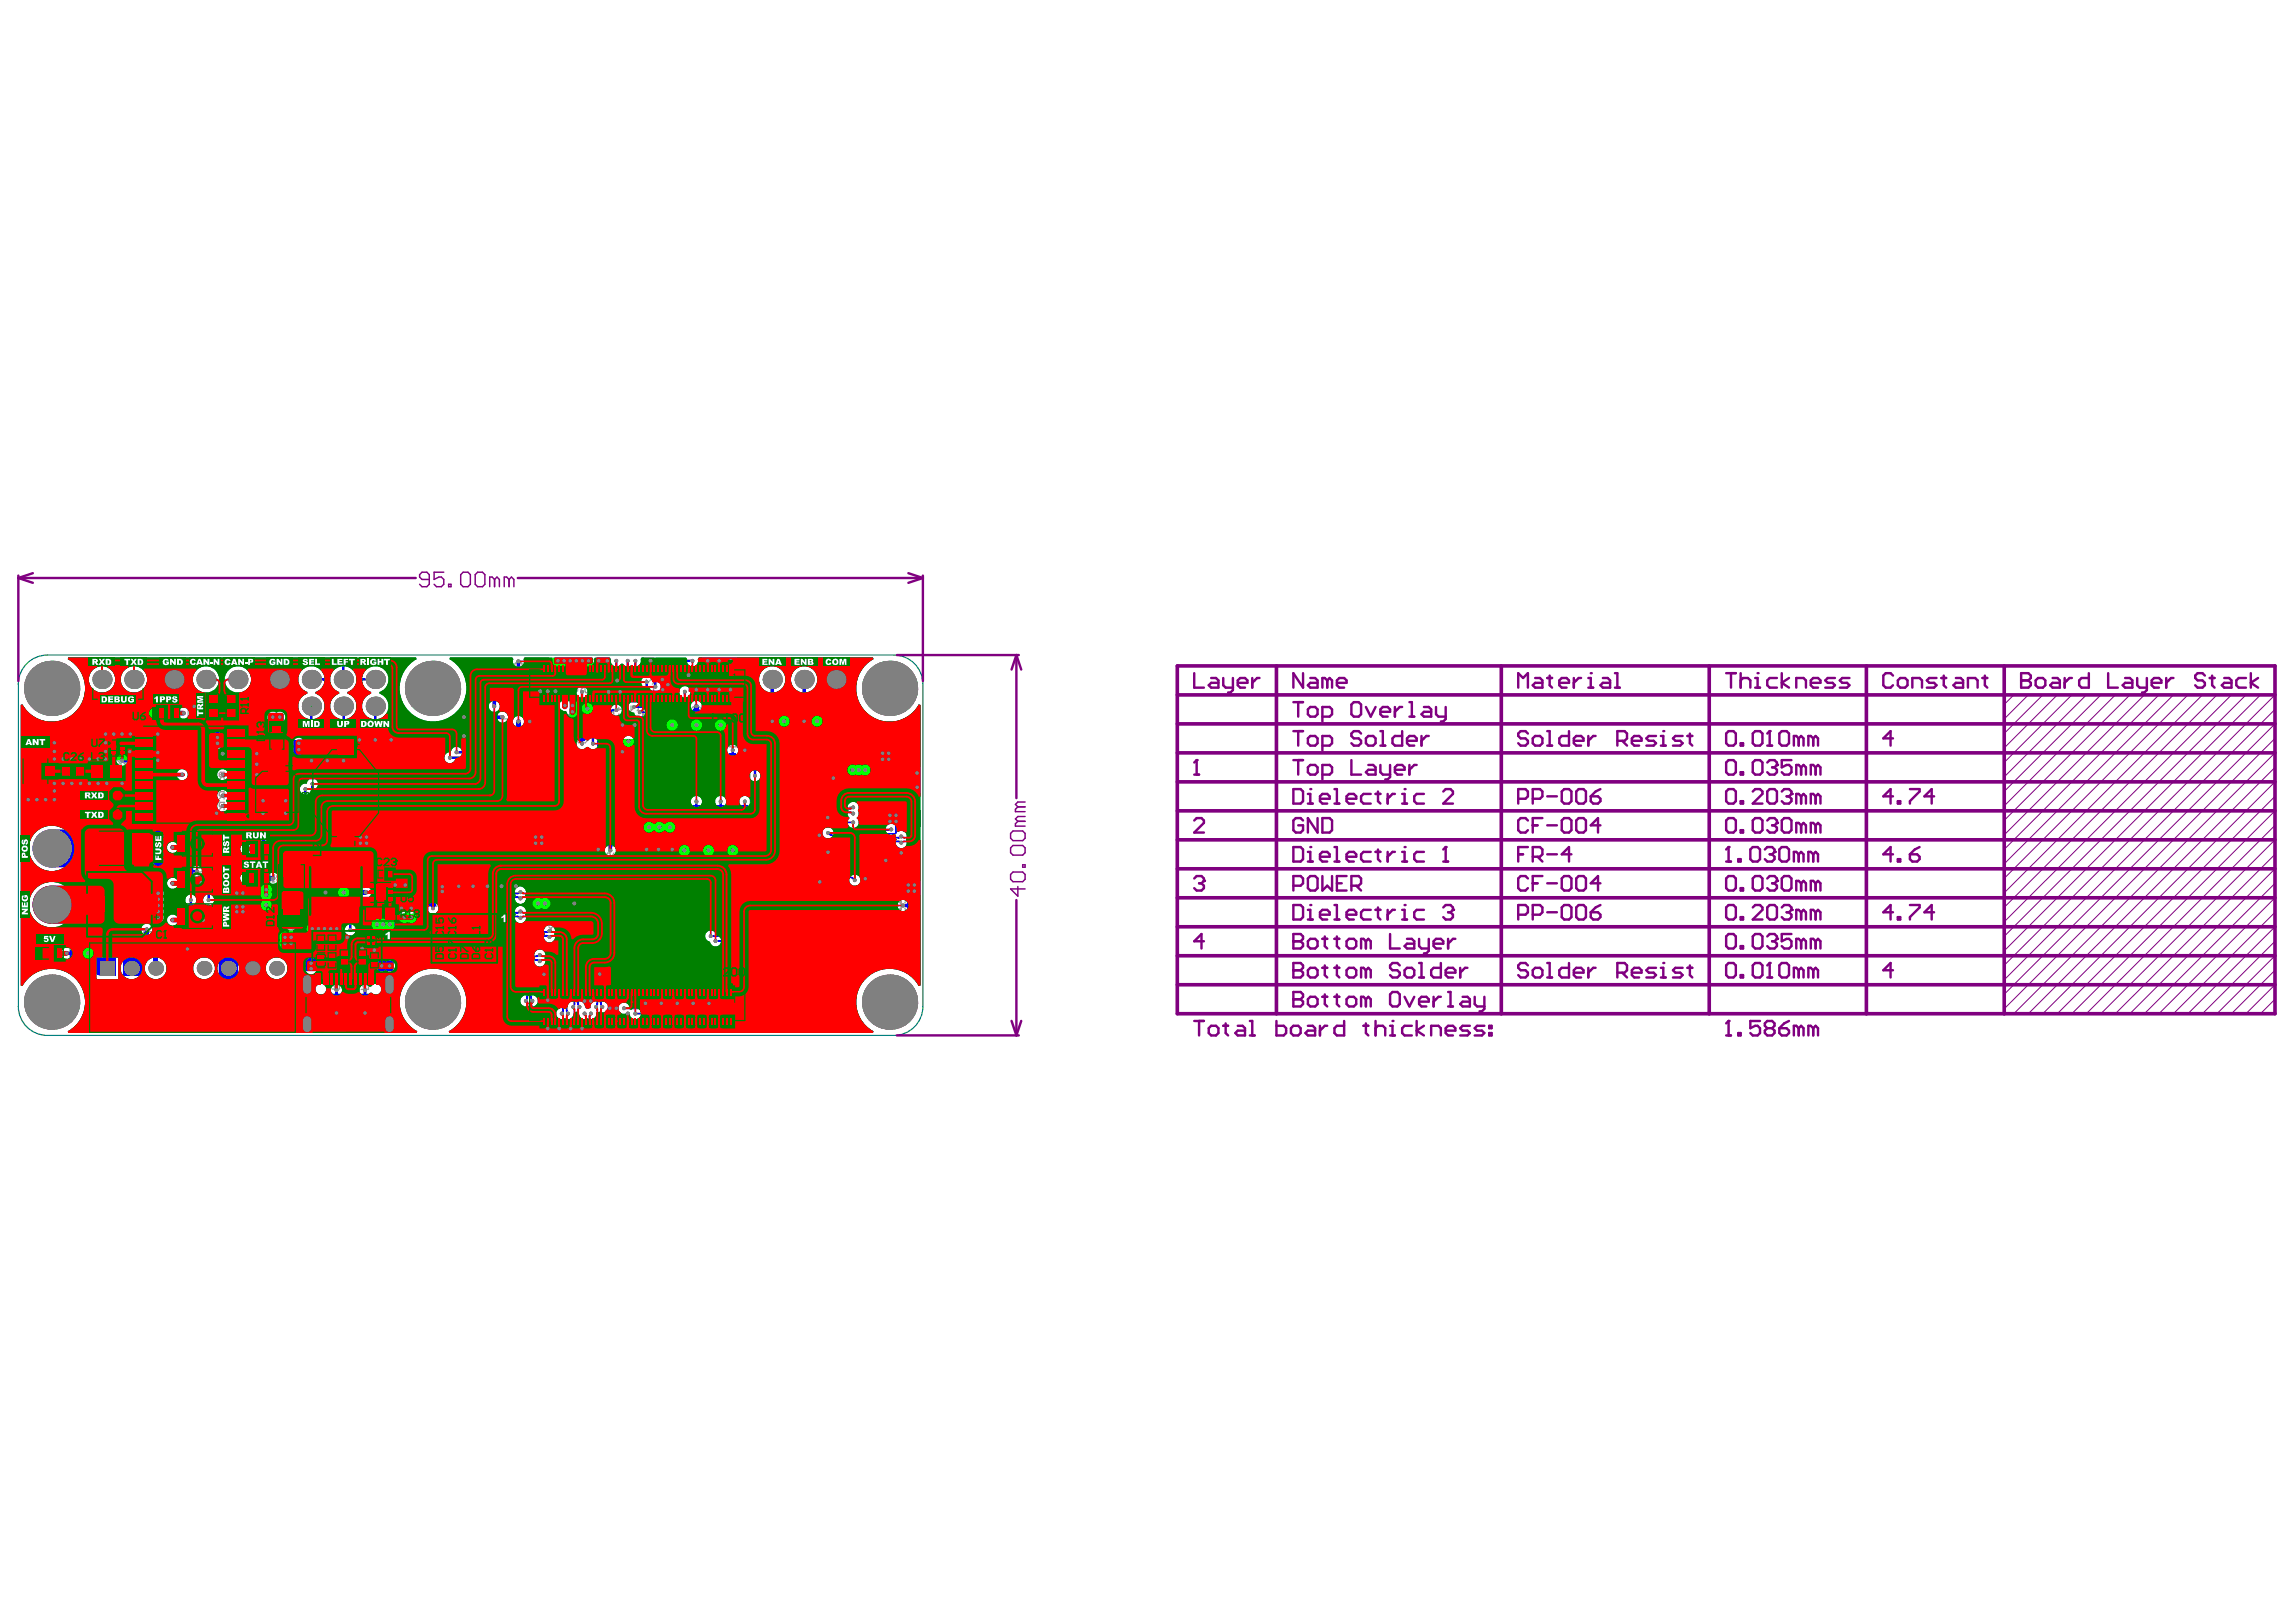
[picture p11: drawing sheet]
<svg xmlns="http://www.w3.org/2000/svg" width="297mm" height="210mm" viewBox="0 0 297 210" stroke-linecap="round" stroke-linejoin="round" font-family="sans-serif">
<path d="M3.5 85.9a3.7 3.7 0 0 1 2.6-1.1h109.5a3.8 3.8 0 0 1 3.8 3.7v41.7a3.8 3.8 0 0 1-3.8 3.8h-109.5a3.8 3.8 0 0 1-3.7-3.8v-41.7a3.7 3.7 0 0 1 1.1-2.6z" fill="none" stroke="#008080" stroke-width=".16"/>
<g fill="none" stroke="#800080" stroke-width=".13">
<path d="M260.5 89.9l-1.2 1.3M262.4 89.9l-3.1 3.1M264.3 89.9l-5 5M266.2 89.9l-6.9 6.9M268 89.9l-8.7 8.8M269.9 89.9l-10.6 10.6M271.8 89.9l-12.5 12.5M273.7 89.9l-14.4 14.4M275.5 89.9l-16.2 16.3M277.4 89.9l-18.1 18.1M279.3 89.9l-20 20M281.2 89.9l-21.9 21.9"/>
<path d="M283.1 89.9l-23.8 23.8M284.9 89.9l-25.6 25.6M286.8 89.9l-27.5 27.5M288.7 89.9l-29.4 29.4M290.6 89.9l-31.3 31.3M292.4 89.9l-33.1 33.1M294.3 91.8l-35 35M294.3 97.4l-33.8 33.8M294.3 95.6l-35 35M294.3 99.3l-31.9 31.9M294.3 89.9l-35 35M294.3 93.7l-35 35"/>
<path d="M294.3 104.9l-26.3 26.3M294.3 106.8l-24.4 24.4M294.3 119.9l-11.2 11.3M294.3 114.3l-16.9 16.9M294.3 108.7l-22.5 22.5M294.3 118.1l-13.1 13.1M294.3 112.4l-18.8 18.8M294.3 116.2l-15 15M294.3 103.1l-28.1 28.1M294.3 101.2l-30 30M294.3 110.6l-20.6 20.6M294.3 127.4l-3.7 3.8"/>
<path d="M294.3 125.6l-5.6 5.6M294.3 121.8l-9.4 9.4M294.3 123.7l-7.5 7.5M294.3 129.3l-1.9 1.9"/>
</g>
<g fill="none" stroke="#800080" stroke-width=".47">
<path d="M152.3 97.4h142M152.3 86.2h142v45h-142zM152.3 93.7h142M152.3 89.9h142M165.1 86.2v45M194.2 86.2v45M221.1 86.2v45M241.5 86.2v45M259.3 86.2v45M152.3 101.2h142M152.3 108.7h142M152.3 119.9h142"/>
<path d="M152.3 116.2h142M152.3 112.4h142M152.3 104.9h142M152.3 123.7h142M152.3 127.4h142"/>
</g>
<g fill="none" stroke="#800080" stroke-width=".31">
<path d="M2.4 74.8l1.9 .6M2.4 74.8h51.4M2.4 74.5v13.6M4.3 74.2l-1.9 .6M67 74.8h52.4M117.5 74.2l1.9 .6M119.4 74.8l-1.9 .6M119.4 74.5v13.6M116 84.8h15.8M131.5 84.8l.6 1.8M131.5 84.8l-.6 1.8M131.5 84.8v18.5"/>
<path d="M154.5 87.1v1.9h1.3M156.7 87.7h.6l.3 .4v.9h-.9l-.3-.3 .3-.3h.9M158.3 87.7v1l.3 .3h.9M159.5 87.7v1.6l-.3 .3h-.3M160.1 88.4h1.3v-.3l-.3-.4h-.7l-.3 .4v.6l.3 .3h.7M162 87.7v1.3M162.9 87.7h-.3l-.6 .7M261.5 87.1v1.9h.9l.3-.3v-.3l-.3-.3h-.9M131.5 116.5v17.5M116 134h15.8M130.9 132.1l.6 1.9M132.1 132.1l-.6 1.9"/>
</g>
<circle cx="261.5" cy="88.1" r=".16" fill="#800080"/>
<g fill="none" stroke="#800080" stroke-width=".31">
<path d="M261.5 87.1h.9l.3 .3v.3l-.3 .4h-.9M263.4 88.1l.3-.4h.6l.3 .4v.6l-.3 .3h-.6l-.3-.3zM265.5 87.7h.7l.3 .4v.9h-1l-.3-.3 .3-.3h1M267.1 87.7v1.3M268 87.7h-.3l-.6 .7M270.2 87.1v1.9h-.9l-.3-.3v-.6l.3-.4h.9M272.7 87.1v1.9h1.3M274.9 87.7h.7l.3 .4v.9h-1l-.3-.3 .3-.3h1M276.5 87.7v1l.3 .3h.9M277.7 87.7v1.6l-.3 .3h-.3M278.4 88.4h1.2v-.3l-.3-.4h-.6l-.3 .4v.6l.3 .3h.6M280.2 87.7v1.3"/>
<path d="M281.2 87.7h-.3l-.7 .7M285.3 87.4l-.4-.3h-.6l-.3 .3v.3l.3 .4h.6l.4 .3v.3l-.4 .3h-.6l-.3-.3M285.9 87.7h.6M286.2 87.4v1.3l.3 .3M287.8 87.7h.6l.3 .4v.9h-.9l-.4-.3 .4-.3h.9M290.6 87.7h-1l-.3 .4v.6l.3 .3h1M291.2 87.1v1.9M292.1 87.7l-.9 .7 .9 .6M167.3 128.4v1.8h1l.3-.3v-.3l-.3-.3h-1M244.9 125.6h-1.3l1-1v1.9"/>
</g>
<circle cx="167.3" cy="129.3" r=".16" fill="#800080"/>
<g fill="none" stroke="#800080" stroke-width=".31">
<path d="M154.5 113.7l.3-.3h.6l.4 .3v.3M167.3 114.6h1l.3-.3v-.6l-.3-.3h-1v1.8M168.6 106.2l-.3-.3h-.7l-.3 .3v1.2l.3 .3h.7l.3-.3v-.6h-.6M169.2 113.7l.3-.3h.6l.4 .3v1.2l-.4 .3h-.6l-.3-.3zM170.5 105.9v1.8l-1.3-1.8v1.8M171.1 105.9h.9l.3 .3v1.2l-.3 .3h-.9zM171.1 113.4v1.8l.6-.6 .6 .6v-1.8M173 114.3h.6M174.2 113.4h-1.2v1.8h1.2M174.8 114.6h1l.3-.3v-.6l-.3-.3h-1v1.8M175.5 114.6l.6 .6M167.3 128.4h1l.3 .3v.3l-.3 .3h-1"/>
<path d="M169.2 129.3l.3-.3h.6l.4 .3v.6l-.4 .3h-.6l-.3-.3zM171.1 129h.6M171.4 128.7v1.2l.3 .3M172.6 129h.7M173 128.7v1.2l.3 .3M174.2 129.3l.3-.3h.6l.4 .3v.6l-.4 .3h-.6l-.3-.3zM176.7 129.3l-.3-.3h-.3v1.2M176.7 129.3v.9M176.7 129.3l.3-.3 .3 .3v.9M179.8 128.7l.4-.3h.6l.3 .3v1.2l-.3 .3h-.6l-.4-.3zM181.7 129l.6 1.2 .7-1.2M183.6 129.6h1.2v-.3l-.3-.3h-.6l-.3 .3v.6l.3 .3h.6"/>
<path d="M185.5 129v1.2M186.4 129h-.3l-.6 .6M187.3 128.4h.4v1.8M187.3 130.2h.7M189.2 129h.6l.4 .3v.9h-1l-.3-.3 .3-.3h1M190.8 129v.9l.3 .3h.9M192 129v1.6l-.3 .3h-.3"/>
</g>
<circle cx="155.8" cy="114" r=".16" fill="#800080"/>
<path d="M155.1 114.3h.3M155.4 114.3l.4 .3v.3l-.4 .3h-.6l-.3-.3M155.8 114l-.4 .3M167.3 102.1h1l.3 .3v1.3l-.3 .3h-1zM169.2 104h.6M169.2 102.7h.3v1.3" fill="none" stroke="#800080" stroke-width=".31"/>
<circle cx="169.5" cy="102.1" r=".16" fill="#800080"/>
<path d="M170.8 103.4h1.2v-.3l-.3-.4h-.6l-.3 .4v.6l.3 .3h.6M172.6 104h.7M172.6 102.1h.4v1.9M174.2 103.4h1.3v-.3l-.4-.4h-.6l-.3 .4v.6l.3 .3h.6M177.3 102.7h-.9l-.3 .4v.6l.3 .3h.9M178 102.7h.6M178.3 102.4v1.3l.3 .3M179.5 102.7v1.3M180.5 102.7h-.3l-.7 .7M181.4 104h.6M181.4 102.7h.3v1.3" fill="none" stroke="#800080" stroke-width=".31"/>
<circle cx="181.7" cy="102.1" r=".16" fill="#800080"/>
<g fill="none" stroke="#800080" stroke-width=".31">
<path d="M184.2 102.7h-.9l-.3 .4v.6l.3 .3h.9M186.7 102.4l.3-.3h.7l.3 .3v.3l-1.3 1.3h1.3M154.5 132.1h1.3M155.1 132.1v1.9M156.4 133.1l.3-.4h.6l.3 .4v.6l-.3 .3h-.6l-.3-.3zM158.3 132.7h.6M158.6 132.4v1.3l.3 .3M160.1 132.7h.7l.3 .4v.9h-1l-.3-.3 .3-.3h1M161.7 132.1h.3v1.9M161.7 134h.6M165.1 132.1v1.9h1l.3-.3v-.6l-.3-.4h-1M167 133.1l.3-.4h.7l.3 .4v.6l-.3 .3h-.7l-.3-.3z"/>
<path d="M169.2 132.7h.6l.3 .4v.9h-.9l-.3-.3 .3-.3h.9M170.8 132.7v1.3M171.7 132.7h-.3l-.6 .7M173.9 132.1v1.9h-.9l-.4-.3v-.6l.4-.4h.9M176.4 132.7h.6M176.7 132.4v1.3l.3 .3M178 133.1l.3-.4h.6l.3 .4v.9M178 132.1v1.9M179.8 134h.7M179.8 132.7h.3v1.3"/>
</g>
<circle cx="180.1" cy="132.1" r=".16" fill="#800080"/>
<path d="M182.7 132.7h-1l-.3 .4v.6l.3 .3h1M183.3 132.1v1.9M184.2 132.7l-.9 .7 .9 .6M185.2 134v-1.3h.9l.3 .4v.9M187 133.4h1.3v-.3l-.3-.4h-.7l-.3 .4v.6l.3 .3h.7M190.2 132.7h-1l-.3 .4 .3 .3h.6l.4 .3-.4 .3h-.9M192 132.7h-.9l-.3 .4 .3 .3h.6l.3 .3-.3 .3h-.9M192.7 132.7h.3v.4h-.3zM192.7 133.7h.3v.3h-.3zM223.3 134h.6M223.6 132.1v1.9" fill="none" stroke="#800080" stroke-width=".31"/>
<circle cx="223.6" cy="132.1" r=".16" fill="#800080"/>
<g fill="none" stroke="#800080" stroke-width=".31">
<path d="M223.3 98.7l.3-.3h.7l.3 .3v1.2l-.3 .3h-.7l-.3-.3zM225.2 99.9h.3v.3h-.3zM226.8 98.7l.3-.3h.6l.3 .3v1.2l-.3 .3h-.6l-.3-.3zM228.6 98.7l.3-.3h.7l.3 .3v.3M223.6 132.1l-.3 .3M224.9 133.7h.3v.3h-.3zM227.7 132.1h-1.3v1l.7-.4h.3l.3 .4v.6l-.3 .3h-.6l-.4-.3M228.6 133.1l-.3 .3v.3l.3 .3h.7l.3-.3v-.3l-.3-.3M228.6 133.1l-.3-.4v-.3l.3-.3h.7l.3 .3v.3l-.3 .4M228.6 133.1h.7M230.2 133.1h.9l.3 .3v.3l-.3 .3h-.6l-.3-.3zM231.4 132.1l-.6 .3-.6 .7"/>
<path d="M232.7 133.1l-.3-.4h-.3v1.3M232.7 133.1v.9M232.7 133.1l.3-.4 .3 .4v.9M234.6 133.1l-.3-.4h-.3v1.3M234.6 133.1v.9M234.6 133.1l.3-.4 .3 .4v.9"/>
</g>
<circle cx="229.9" cy="99" r=".16" fill="#800080"/>
<g fill="none" stroke="#800080" stroke-width=".31">
<path d="M229.3 99.3h.3M229.6 99.3l.3 .3v.3l-.3 .3h-.7l-.3-.3M229.9 99l-.3 .3M231.8 98.4h-1.3v.9l.6-.3h.3l.4 .3v.6l-.4 .3h-.6l-.3-.3M233 99.3l-.3-.3h-.3v1.2M233 99.3v.9M233 99.3l.3-.3 .3 .3v.9M234.9 99.3l-.3-.3h-.3v1.2M234.9 99.3v.9M234.9 99.3l.3-.3 .3 .3v.9M154.5 106.2l.3-.3h.6l.4 .3v.3l-1.3 1.2h1.3M167.3 117.1h1l.3 .3v1.3l-.3 .3h-1z"/>
<path d="M169.2 119h.6M169.2 117.7h.3v1.3"/>
</g>
<circle cx="169.5" cy="117.1" r=".16" fill="#800080"/>
<path d="M170.8 118.4h1.2v-.3l-.3-.4h-.6l-.3 .4v.6l.3 .3h.6M172.6 119h.7M172.6 117.1h.4v1.9M174.2 118.4h1.3v-.3l-.4-.4h-.6l-.3 .4v.6l.3 .3h.6M177.3 117.7h-.9l-.3 .4v.6l.3 .3h.9M178 117.7h.6M178.3 117.4v1.3l.3 .3M179.5 117.7v1.3M180.5 117.7h-.3l-.7 .7M181.4 119h.6M181.4 117.7h.3v1.3" fill="none" stroke="#800080" stroke-width=".31"/>
<circle cx="181.7" cy="117.1" r=".16" fill="#800080"/>
<path d="M184.2 117.7h-.9l-.3 .4v.6l.3 .3h.9M186.7 117.4l.3-.3h.7l.3 .3v.3" fill="none" stroke="#800080" stroke-width=".31"/>
<circle cx="188" cy="117.7" r=".16" fill="#800080"/>
<path d="M187.3 118.1h.4M187.7 118.1l.3 .3v.3l-.3 .3h-.7l-.3-.3M188 117.7l-.3 .4M197.7 106.2l-.3-.3h-.7l-.3 .3v1.2l.3 .3h.7l.3-.3M198.3 106.8h.6M199.5 105.9h-1.2v1.8M200.2 106.8h1.2M202 106.2l.4-.3h.6l.3 .3v1.2l-.3 .3h-.6l-.4-.3zM203.9 106.2l.3-.3h.7l.3 .3v1.2l-.3 .3h-.7l-.3-.3zM207.1 106.8h-1.3l.9-.9v1.8M167.3 124.6v1.9h1l.3-.3v-.3l-.3-.3h-1" fill="none" stroke="#800080" stroke-width=".31"/>
<circle cx="167.3" cy="125.6" r=".16" fill="#800080"/>
<g fill="none" stroke="#800080" stroke-width=".31">
<path d="M167.3 124.6h1l.3 .3v.3l-.3 .4h-1M167.3 120.9v1.8h1l.3-.3v-.3l-.3-.3h-1M169.2 125.6l.3-.4h.6l.4 .4v.6l-.4 .3h-.6l-.3-.3zM171.1 125.2h.6M171.4 124.9v1.3l.3 .3M172.6 125.2h.7M173 124.9v1.3l.3 .3M174.2 125.6l.3-.4h.6l.4 .4v.6l-.4 .3h-.6l-.3-.3zM176.7 125.6l-.3-.4h-.3v1.3M176.7 125.6v.9M176.7 125.6l.3-.4 .3 .4v.9M181.1 124.9l-.3-.3h-.6l-.4 .3v.3l.4 .4h.6l.3 .3v.3l-.3 .3h-.6l-.4-.3"/>
<path d="M181.7 125.6l.3-.4h.7l.3 .4v.6l-.3 .3h-.7l-.3-.3zM183.6 124.6h.3v1.9M183.6 126.5h.6M186.4 124.6v1.9h-.9l-.3-.3v-.6l.3-.4h.9M187 125.9h1.3v-.3l-.3-.4h-.7l-.3 .4v.6l.3 .3h.7M188.9 125.2v1.3M189.8 125.2h-.3l-.6 .7"/>
</g>
<circle cx="167.3" cy="121.8" r=".16" fill="#800080"/>
<g fill="none" stroke="#800080" stroke-width=".31">
<path d="M196.4 103.4h1l.3-.3v-.7l-.3-.3h-1v1.9M198.3 103.4h.9l.3-.3v-.7l-.3-.3h-.9v1.9M200.2 103.1h1.2M202 102.4l.4-.3h.6l.3 .3v1.3l-.3 .3h-.6l-.4-.3zM203.9 102.4l.3-.3h.7l.3 .3v1.3l-.3 .3h-.7l-.3-.3zM205.8 103.1h.9l.4 .3v.3l-.4 .3h-.6l-.3-.3zM207.1 102.1l-.7 .3-.6 .7M223.3 106.2l.3-.3h.7l.3 .3v1.2l-.3 .3h-.7l-.3-.3zM225.2 107.4h.3v.3h-.3zM226.8 106.2l.3-.3h.6l.3 .3v1.2l-.3 .3h-.6l-.3-.3zM228.6 106.2l.3-.3h.7l.3 .3v.3M167.3 120.9h1l.3 .3v.3l-.3 .3h-1"/>
<path d="M169.2 121.8l.3-.3h.6l.4 .3v.6l-.4 .3h-.6l-.3-.3zM171.1 121.5h.6M171.4 121.2v1.2l.3 .3M172.6 121.5h.7M173 121.2v1.2l.3 .3M174.2 121.8l.3-.3h.6l.4 .3v.6l-.4 .3h-.6l-.3-.3zM176.7 121.8l-.3-.3h-.3v1.2M176.7 121.8v.9M176.7 121.8l.3-.3 .3 .3v.9M179.8 120.9v1.8h1.3M182 121.5h.7l.3 .3v.9h-1l-.3-.3 .3-.3h1M183.6 121.5v.9l.3 .3h.9"/>
<path d="M184.8 121.5v1.6l-.3 .3h-.3M185.5 122.1h1.2v-.3l-.3-.3h-.6l-.3 .3v.6l.3 .3h.6M187.3 121.5v1.2M188.3 121.5h-.3l-.7 .6"/>
</g>
<circle cx="229.9" cy="106.5" r=".16" fill="#800080"/>
<g fill="none" stroke="#800080" stroke-width=".31">
<path d="M223.3 94.9l.3-.3h.7l.3 .3v1.3l-.3 .3h-.7l-.3-.3zM225.2 96.2h.3v.3h-.3zM226.8 94.9l.3-.3h.6l.3 .3v1.3l-.3 .3h-.6l-.3-.3zM228.6 96.5h.7M228.9 94.6v1.9M229.3 106.8h.3M229.6 106.8l.3 .3v.3l-.3 .3h-.7l-.3-.3M229.9 106.5l-.3 .3M230.5 106.2l.3-.3h.6l.4 .3v1.2l-.4 .3h-.6l-.3-.3zM233 106.8l-.3-.3h-.3v1.2M233 106.8v.9M233 106.8l.3-.3 .3 .3v.9"/>
<path d="M234.9 106.8l-.3-.3h-.3v1.2M234.9 106.8v.9M234.9 106.8l.3-.3 .3 .3v.9"/>
</g>
<circle cx="228.9" cy="94.6" r=".16" fill="#800080"/>
<path d="M154.8 98.4v1.8M228.9 94.6l-.3 .3M230.2 94.9l.3-.3h.6l.3 .3v1.3l-.3 .3h-.6l-.3-.3zM232.7 95.6l-.3-.4h-.3v1.3M232.7 95.6v.9M232.7 95.6l.3-.4 .3 .4v.9M234.6 95.6l-.3-.4h-.3v1.3M234.6 95.6v.9M234.6 95.6l.3-.4 .3 .4v.9M154.5 100.2h.6" fill="none" stroke="#800080" stroke-width=".31"/>
<circle cx="154.8" cy="98.4" r=".16" fill="#800080"/>
<path d="M154.8 98.4l-.3 .3M223.3 121.2l.3-.3h.7l.3 .3v1.2l-.3 .3h-.7l-.3-.3zM225.2 122.4h.3v.3h-.3zM226.8 121.2l.3-.3h.6l.3 .3v1.2l-.3 .3h-.6l-.3-.3zM228.6 121.2l.3-.3h.7l.3 .3v.3" fill="none" stroke="#800080" stroke-width=".31"/>
<circle cx="229.9" cy="121.5" r=".16" fill="#800080"/>
<g fill="none" stroke="#800080" stroke-width=".31">
<path d="M223.3 102.4l.3-.3h.7l.3 .3v1.3l-.3 .3h-.7l-.3-.3zM225.2 103.7h.3v.3h-.3zM226.8 102.4l.3-.3h.6l.3 .3v.3l-1.2 1.3h1.2M228.6 102.4l.3-.3h.7l.3 .3v1.3l-.3 .3h-.7l-.3-.3zM230.5 102.4l.3-.3h.6l.4 .3v.3M229.3 121.8h.3M229.6 121.8l.3 .3v.3l-.3 .3h-.7l-.3-.3M229.9 121.5l-.3 .3M231.8 120.9h-1.3v.9l.6-.3h.3l.4 .3v.6l-.4 .3h-.6l-.3-.3M233 121.8l-.3-.3h-.3v1.2M233 121.8v.9M233 121.8l.3-.3 .3 .3v.9"/>
<path d="M234.9 121.8l-.3-.3h-.3v1.2M234.9 121.8v.9M234.9 121.8l.3-.3 .3 .3v.9"/>
</g>
<circle cx="231.8" cy="102.7" r=".16" fill="#800080"/>
<g fill="none" stroke="#800080" stroke-width=".31">
<path d="M223.3 113.7l.3-.3h.7l.3 .3v1.2l-.3 .3h-.7l-.3-.3zM225.2 114.9h.3v.3h-.3zM226.8 113.7l.3-.3h.6l.3 .3v1.2l-.3 .3h-.6l-.3-.3zM228.6 113.7l.3-.3h.7l.3 .3v.3M231.1 103.1h.3M231.4 103.1l.4 .3v.3l-.4 .3h-.6l-.3-.3M231.8 102.7l-.4 .4M233 103.1l-.3-.4h-.3v1.3M233 103.1v.9M233 103.1l.3-.4 .3 .4v.9M234.9 103.1l-.3-.4h-.3v1.3M234.9 103.1v.9"/>
<path d="M234.9 103.1l.3-.4 .3 .4v.9"/>
</g>
<circle cx="229.9" cy="114" r=".16" fill="#800080"/>
<g fill="none" stroke="#800080" stroke-width=".31">
<path d="M167.3 94.6h1.3M167.3 90.9h1.3M168 90.9v1.8M168 94.6v1.9M169.2 95.6l.3-.4h.6l.4 .4v.6l-.4 .3h-.6l-.3-.3zM169.2 91.8l.3-.3h.6l.4 .3v.6l-.4 .3h-.6l-.3-.3zM171.1 96.5h.9l.3-.3v-.6l-.3-.4h-.9v1.9M171.1 92.7h.9l.3-.3v-.6l-.3-.3h-.9v1.9M174.8 91.2l.3-.3h.7l.3 .3v1.2l-.3 .3h-.7l-.3-.3zM176.1 94.9l-.3-.3h-.7l-.3 .3v.3l.3 .4h.7l.3 .3v.3l-.3 .3h-.7l-.3-.3M176.7 95.6l.3-.4h.6l.4 .4v.6l-.4 .3h-.6l-.3-.3zM176.7 91.5l.6 1.2 .7-1.2"/>
<path d="M178.6 94.6h.3v1.9M178.6 96.5h.6M178.6 92.1h1.2v-.3l-.3-.3h-.6l-.3 .3v.6l.3 .3h.6M180.5 91.5v1.2M181.4 94.6v1.9h-.9l-.3-.3v-.6l.3-.4h.9M181.4 91.5h-.3l-.6 .6M182 95.9h1.3v-.3l-.3-.4h-.7l-.3 .4v.6l.3 .3h.7M182.3 90.9h.4v1.8M182.3 92.7h.7M183.9 95.2v1.3M184.2 91.5h.6l.4 .3v.9h-1l-.3-.3 .3-.3h1M184.8 95.2h-.3l-.6 .7"/>
<path d="M185.8 91.5v.9l.3 .3h.9M187 91.5v1.6l-.3 .3h-.3M167.3 109.6h1l.3 .3v1.3l-.3 .3h-1zM169.2 111.5h.6M169.2 110.2h.3v1.3M197.7 113.7l-.3-.3h-.7l-.3 .3v1.2l.3 .3h.7l.3-.3M198.3 114.3h.6M199.5 113.4h-1.2v1.8M200.2 114.3h1.2M202 113.7l.4-.3h.6l.3 .3v1.2l-.3 .3h-.6l-.4-.3zM203.9 113.7l.3-.3h.7l.3 .3v1.2l-.3 .3h-.7l-.3-.3zM207.1 114.3h-1.3l.9-.9v1.8"/>
<path d="M229.3 114.3h.3M229.6 114.3l.3 .3v.3l-.3 .3h-.7l-.3-.3M229.9 114l-.3 .3M230.5 113.7l.3-.3h.6l.4 .3v1.2l-.4 .3h-.6l-.3-.3zM233 114.3l-.3-.3h-.3v1.2M233 114.3v.9M233 114.3l.3-.3 .3 .3v.9M234.9 114.3l-.3-.3h-.3v1.2M234.9 114.3v.9M234.9 114.3l.3-.3 .3 .3v.9M155.8 121.8h-1.3l.9-.9v1.8"/>
</g>
<circle cx="169.5" cy="109.6" r=".16" fill="#800080"/>
<path d="M170.8 110.9h1.2v-.3l-.3-.4h-.6l-.3 .4v.6l.3 .3h.6M172.6 111.5h.7M172.6 109.6h.4v1.9M174.2 110.9h1.3v-.3l-.4-.4h-.6l-.3 .4v.6l.3 .3h.6M177.3 110.2h-.9l-.3 .4v.6l.3 .3h.9M178 110.2h.6M178.3 109.9v1.3l.3 .3M179.5 110.2v1.3M180.5 110.2h-.3l-.7 .7M181.4 111.5h.6M181.4 110.2h.3v1.3" fill="none" stroke="#800080" stroke-width=".31"/>
<circle cx="181.7" cy="109.6" r=".16" fill="#800080"/>
<path d="M184.2 110.2h-.9l-.3 .4v.6l.3 .3h.9M186.7 111.5h.6M187 109.6v1.9" fill="none" stroke="#800080" stroke-width=".31"/>
<circle cx="187" cy="109.6" r=".16" fill="#800080"/>
<g fill="none" stroke="#800080" stroke-width=".31">
<path d="M197.7 94.9l-.3-.3h-.7l-.3 .3v.3l.3 .4h.7l.3 .3v.3l-.3 .3h-.7l-.3-.3M198.3 95.6l.3-.4h.6l.3 .4v.6l-.3 .3h-.6l-.3-.3zM200.2 94.6h.3v1.9M200.2 96.5h.6M203 94.6v1.9h-1l-.3-.3v-.6l.3-.4h1M203.6 95.9h1.3v-.3l-.4-.4h-.6l-.3 .4v.6l.3 .3h.6M205.5 95.2v1.3M206.4 95.2h-.3l-.6 .7M209.2 95.9h1l.3-.3v-.7l-.3-.3h-1v1.9M209.9 95.9l.6 .6M211.1 95.9h1.3v-.3l-.3-.4h-.7l-.3 .4v.6l.3 .3h.7M214.2 95.2h-.9l-.3 .4 .3 .3h.6l.3 .3-.3 .3h-.9"/>
<path d="M214.9 96.5h.6M214.9 95.2h.3v1.3M187 109.6l-.3 .3"/>
</g>
<circle cx="215.2" cy="94.6" r=".16" fill="#800080"/>
<g fill="none" stroke="#800080" stroke-width=".31">
<path d="M167.3 98.4h1.3M168 98.4v1.8M168.6 87.1v1.9l-1.3-1.9v1.9M169.2 99.3l.3-.3h.6l.4 .3v.6l-.4 .3h-.6l-.3-.3zM169.5 87.7h.6l.4 .4v.9h-1l-.3-.3 .3-.3h1M171.7 88.1l-.3-.4h-.3v1.3M171.7 88.1v.9M171.7 88.1l.3-.4 .3 .4v.9M173 88.4h1.2v-.3l-.3-.4h-.6l-.3 .4v.6l.3 .3h.6M174.8 98.4v1.8h1.3M177 99h.6l.4 .3v.9h-1l-.3-.3 .3-.3h1M178.6 99v.9l.3 .3h.9"/>
<path d="M179.8 99v1.6l-.3 .3h-.3M180.5 99.6h1.2v-.3l-.3-.3h-.6l-.3 .3v.6l.3 .3h.6M182.3 99v1.2M183.3 99h-.3l-.7 .6M217.7 95.2h-1l-.3 .4 .3 .3h.7l.3 .3-.3 .3h-1M218.3 95.2h.6M218.6 94.9v1.3l.3 .3M171.1 100.2h.9l.3-.3v-.6l-.3-.3h-.9v1.9M196.4 110.6h.6M197.7 109.6h-1.3v1.9M198.3 110.9h.9l.3-.3v-.7l-.3-.3h-.9v1.9M198.9 110.9l.6 .6"/>
<path d="M200.2 110.6h1.2M203.3 110.6h-1.3l1-1v1.9M223.3 124.9l.3-.3h.7l.3 .3v1.3l-.3 .3h-.7l-.3-.3zM225.2 126.2h.3v.3h-.3zM226.8 124.9l.3-.3h.6l.3 .3v1.3l-.3 .3h-.6l-.3-.3zM228.6 126.5h.7M228.9 124.6v1.9"/>
</g>
<circle cx="228.9" cy="124.6" r=".16" fill="#800080"/>
<g fill="none" stroke="#800080" stroke-width=".31">
<path d="M196.4 89v-1.9l.6 .6 .7-.6v1.9M198.6 87.7h.6l.3 .4v.9h-.9l-.3-.3 .3-.3h.9M200.2 87.7h.6M200.5 87.4v1.3l.3 .3M201.7 88.4h1.3v-.3l-.3-.4h-.7l-.3 .4v.6l.3 .3h.7M203.6 87.7v1.3M204.5 87.7h-.3l-.6 .7M205.5 87.7h.3v1.3M205.5 89h.6M244.9 95.6h-1.3l1-1v1.9M228.9 124.6l-.3 .3M230.2 124.9l.3-.3h.6l.3 .3v1.3l-.3 .3h-.6l-.3-.3z"/>
<path d="M232.7 125.6l-.3-.4h-.3v1.3M232.7 125.6v.9M232.7 125.6l.3-.4 .3 .4v.9M234.6 125.6l-.3-.4h-.3v1.3M234.6 125.6v.9M234.6 125.6l.3-.4 .3 .4v.9"/>
</g>
<circle cx="205.8" cy="87.1" r=".16" fill="#800080"/>
<path d="M207.4 87.7h.6l.3 .4v.9h-.9l-.3-.3 .3-.3h.9M208.9 89h.7M208.9 87.1h.3v1.9M223.3 87.1h1.3M223.9 87.1v1.9M225.2 88.1l.3-.4h.6l.3 .4v.9M225.2 87.1v1.9M227.1 87.7h.3v1.3M227.1 89h.6" fill="none" stroke="#800080" stroke-width=".31"/>
<circle cx="227.4" cy="87.1" r=".16" fill="#800080"/>
<path d="M229.9 87.7h-1l-.3 .4v.6l.3 .3h1M230.5 87.1v1.9M231.4 87.7l-.9 .7 .9 .6M232.4 89v-1.3h.9l.3 .4v.9M234.3 88.4h1.2v-.3l-.3-.4h-.6l-.3 .4v.6l.3 .3h.6M237.4 87.7h-.9l-.4 .4 .4 .3h.6l.3 .3-.3 .3h-1M239.3 87.7h-1l-.3 .4 .3 .3h.7l.3 .3-.3 .3h-1M223.3 111.5h.6M223.6 109.6v1.9" fill="none" stroke="#800080" stroke-width=".31"/>
<circle cx="223.6" cy="109.6" r=".16" fill="#800080"/>
<path d="M223.6 109.6l-.3 .3M224.9 111.2h.3v.3h-.3zM226.4 109.9l.4-.3h.6l.3 .3v1.3l-.3 .3h-.6l-.4-.3zM228.3 109.9l.3-.3h.7l.3 .3v.3" fill="none" stroke="#800080" stroke-width=".31"/>
<circle cx="229.6" cy="110.2" r=".16" fill="#800080"/>
<g fill="none" stroke="#800080" stroke-width=".31">
<path d="M244.9 87.4l-.3-.3h-.6l-.4 .3v1.3l.4 .3h.6l.3-.3M245.5 88.1l.3-.4h.7l.3 .4v.6l-.3 .3h-.7l-.3-.3zM247.4 89v-1.3h.9l.4 .4v.9M250.5 87.7h-.9l-.3 .4 .3 .3h.6l.3 .3-.3 .3h-.9M251.2 87.7h.6M251.5 87.4v1.3l.3 .3M253 87.7h.7l.3 .4v.9h-1l-.3-.3 .3-.3h1M254.6 89v-1.3h.9l.3 .4v.9M256.5 87.7h.6M256.8 87.4v1.3l.3 .3M196.4 118.4h1l.3-.3v-.7l-.3-.3h-1v1.9M198.3 118.4h.9l.3-.3v-.7l-.3-.3h-.9v1.9"/>
<path d="M200.2 118.1h1.2M202 117.4l.4-.3h.6l.3 .3v1.3l-.3 .3h-.6l-.4-.3zM203.9 117.4l.3-.3h.7l.3 .3v1.3l-.3 .3h-.7l-.3-.3zM205.8 118.1h.9l.4 .3v.3l-.4 .3h-.6l-.3-.3zM207.1 117.1l-.7 .3-.6 .7M228.9 110.6h.4M229.3 110.6l.3 .3v.3l-.3 .3h-.7l-.3-.3M229.6 110.2l-.3 .4M230.2 109.9l.3-.3h.6l.3 .3v1.3l-.3 .3h-.6l-.3-.3zM232.7 110.6l-.3-.4h-.3v1.3M232.7 110.6v.9M232.7 110.6l.3-.4 .3 .4v.9"/>
<path d="M234.6 110.6l-.3-.4h-.3v1.3M234.6 110.6v.9M234.6 110.6l.3-.4 .3 .4v.9M244.9 103.1h-1.3l1-1v1.9M245.5 103.7h.3v.3h-.3zM247.1 102.1h1.2v.3l-1.2 1.3v.3M250.2 103.1h-1.2l.9-1v1.9M197.7 124.9l-.3-.3h-.7l-.3 .3v.3l.3 .4h.7l.3 .3v.3l-.3 .3h-.7l-.3-.3M198.3 125.6l.3-.4h.6l.3 .4v.6l-.3 .3h-.6l-.3-.3zM200.2 124.6h.3v1.9M200.2 126.5h.6M203 124.6v1.9h-1l-.3-.3v-.6l.3-.4h1"/>
<path d="M203.6 125.9h1.3v-.3l-.4-.4h-.6l-.3 .4v.6l.3 .3h.6M205.5 125.2v1.3M206.4 125.2h-.3l-.6 .7M209.2 125.9h1l.3-.3v-.7l-.3-.3h-1v1.9M209.9 125.9l.6 .6M211.1 125.9h1.3v-.3l-.3-.4h-.7l-.3 .4v.6l.3 .3h.7M214.2 125.2h-.9l-.3 .4 .3 .3h.6l.3 .3-.3 .3h-.9M214.9 126.5h.6M214.9 125.2h.3v1.3"/>
</g>
<circle cx="215.2" cy="124.6" r=".16" fill="#800080"/>
<path d="M223.3 117.4l.3-.3h.7l.3 .3v1.3l-.3 .3h-.7l-.3-.3zM225.2 118.7h.3v.3h-.3zM226.8 117.4l.3-.3h.6l.3 .3v.3l-1.2 1.3h1.2M228.6 117.4l.3-.3h.7l.3 .3v1.3l-.3 .3h-.7l-.3-.3zM230.5 117.4l.3-.3h.6l.4 .3v.3M217.7 125.2h-1l-.3 .4 .3 .3h.7l.3 .3-.3 .3h-1M218.3 125.2h.6M218.6 124.9v1.3l.3 .3" fill="none" stroke="#800080" stroke-width=".31"/>
<circle cx="231.8" cy="117.7" r=".16" fill="#800080"/>
<g fill="none" stroke="#800080" stroke-width=".31">
<path d="M231.1 118.1h.3M231.4 118.1l.4 .3v.3l-.4 .3h-.6l-.3-.3M231.8 117.7l-.4 .4M233 118.1l-.3-.4h-.3v1.3M233 118.1v.9M233 118.1l.3-.4 .3 .4v.9M234.9 118.1l-.3-.4h-.3v1.3M234.9 118.1v.9M234.9 118.1l.3-.4 .3 .4v.9M244.9 118.1h-1.3l1-1v1.9M244.9 110.6h-1.3l1-1v1.9M245.5 118.7h.3v.3h-.3z"/>
<path d="M245.5 111.2h.3v.3h-.3zM247.1 110.6h.9l.3 .3v.3l-.3 .3h-.6l-.3-.3zM247.1 117.1h1.2v.3l-1.2 1.3v.3M248.3 109.6l-.6 .3-.6 .7M250.2 118.1h-1.2l.9-1v1.9"/>
</g>
<g fill="none" stroke="#800080" stroke-width=".19">
<path d="M55.5 75h-.9l-.3-.3v-.3l.3-.4h.6l.3 .4v1.2l-.3 .3h-.6l-.3-.3M57.4 74h-1.2v1l.6-.3h.3l.3 .3v.6l-.3 .3h-.6l-.3-.3M58 75.6h.4v.3h-.4zM59.6 74.4l.3-.4h.6l.4 .4v1.2l-.4 .3h-.6l-.3-.3zM61.5 74.4l.3-.4h.6l.3 .4v1.2l-.3 .3h-.6l-.3-.3zM64 75l-.3-.3h-.3v1.2M64 75v.9M64 75l.3-.3 .3 .3v.9M65.9 75l-.4-.3h-.3v1.2M65.9 75v.9M65.9 75l.3-.3 .3 .3v.9M130.7 113.2l.4-.4h1.2l.3 .4v.6l-.3 .3h-1.2l-.4-.3z"/>
<path d="M130.7 107.9l.4-.4h1.2l.3 .4v.6l-.3 .3h-1.2l-.4-.3zM130.7 109.7l.4-.3h1.2l.3 .3v.6l-.3 .4h-1.2l-.4-.4zM131.7 114.7v1.3l-1-1h1.9M131.7 106.3l-.3 .3v.3h1.2M131.7 104.4l-.3 .3v.3h1.2M131.7 106.3h.9M131.7 104.4h.9M132.3 111.9h.3v.3h-.3zM132.6 105.7h-.9l-.3 .3 .3 .3M132.6 103.8h-.9l-.3 .3 .3 .3"/>
</g>
<g fill="none" stroke="#c0c073" stroke-width=".16">
<path d="M17.8 97.9h-.6v1h.6M18.5 97.9h.6v1h-.6M20.9 91.8h1.9v1h-1.9zM21 99.9l.4-.5h.8l.4 .5v.8l-.4 .4h-.8l-.4-.4zM25.6 91.6h-1.3v1.8M25.8 93.6h.8M26.9 91.6h1.2v1.8M28.1 94.1l.2-.2v.3zM29.7 99.7h1.9v1h-1.9zM30.3 97h-.6v1h.6M30.3 98.4h-.6v1h.6M31 97h.6v1h-.6"/>
<path d="M31 98.4h.6v1h-.6M35.3 94.6h1v2h-1zM39.7 94.1v-.4l.1-.1h.9l.2 .1v.4M39.7 94.7v.3l.1 .2h.9l.2-.2v-.3M39.8 93.4h.9M39.8 95.4h.9M41.8 94.1v-.4l.1-.1h.9l.1 .1v.4M41.8 94.7v.3l.1 .2h.9l.1-.2v-.3M41.8 93.4h1M41.8 95.4h1M43.9 94.1v-.4l.1-.1h.9l.1 .1v.4M43.9 94.7v.3l.1 .2h.9l.1-.2v-.3"/>
<path d="M43.9 93.4h1M43.9 95.4h1M45.9 94.1v-.4l.1-.1h1l.1 .1v.4M45.9 94.7v.3l.1 .2h1l.1-.2v-.3M46 93.4h.9M46 95.4h.9M48 94.1v-.4l.1-.1h.9l.1 .1v.4M48 94.7v.3l.1 .2h.9l.1-.2v-.3M48 93.4h1M48 95.4h1M50 94.1v-.4l.1-.1h.9l.1 .1v.4M50 94.7v.3l.1 .2h.9l.1-.2v-.3"/>
<path d="M50 93.4h1M50 95.4h1M63.3 93h-1.3v1.8M63.3 87.9h-1.3v1.7M63.5 95h.9M63.5 89.9h.9M64.6 93h1.3v1.8M64.6 87.9h1.3v1.7M65.9 90.3l.1-.1v.3zM65.9 95.5l.1-.2v.3zM66.6 88.8h1v1.9h-1zM66.6 93.9h1v2h-1z"/>
<path d="M68 88.8h1v1.9h-1zM68 93.9h1v2h-1zM72.4 90.1v.7h1v-.7M72.4 89.5v-.7h1v.7M72.4 86.8v-.6h1v.6M72.4 87.5v.7h1v-.7M73.7 86.8v-.6h1v.6M73.7 87.5v.7h1v-.7M73.7 89.5v-.7h1v.7M73.7 90.1v.7h1v-.7M74.5 94.9l.4-.4h.8l.4 .4v.8l-.4 .4h-.8l-.4-.4zM74.5 92.5l.4-.4h.8l.4 .4v.9l-.4 .4h-.8l-.4-.4z"/>
<path d="M78.2 99.6v4.5M78.5 94.4h1v2h-1zM78.8 97.2h.3l-.2 .2zM80 95.7v.6h1v-.6M80 95v-.6h1v.6M80.5 87.4h1v1.9h-1zM81.6 95.7v.6h1v-.6M81.6 95v-.6h1v.6M81.9 87.4h1v1.9h-1zM83.2 94.4h1v2h-1zM84.4 99.6v4.5M86.3 99.6v4.6"/>
<path d="M86.5 94.4h1v2h-1zM86.8 97.1h.3l-.2 .2zM89.2 91.9l.5-.4h.8l.4 .4v.8l-.4 .4h-.8l-.5-.4zM89.6 94.4h1v2h-1zM92.7 94.4h1v2h-1zM97 99.6v4.6M99.3 92.1v.3l.1 .2h1l.1-.2v-.3M99.3 91.5v-.4l.1-.1h1l.1 .1v.4M99.4 92.8h.9M99.4 90.8h.9M101 90.8h1v2h-1zM103.5 92.1v.3l.1 .2h.9l.1-.2v-.3"/>
<path d="M103.5 91.5v-.4l.1-.1h.9l.1 .1v.4M103.5 92.8h1M103.5 90.8h1M105.2 90.8h1v2h-1zM114.1 98.8h-1.8v1.2M114.6 98.6h.3l-.1 .2zM116.9 99.5h-.6v1h.6M117.6 99.5h.6v1h-.6M12.5 111.1v.4h5.8M14.3 116.2v.2M14.3 117.8v.2M14.3 116.2h2.3v.2"/>
<path d="M14.9 118.6h-1v1.3h1M16 118.6h1v1.3h-1M16.6 117.8v.2h-2.3M18.3 108.2h-5.8v.4M22.9 107h1.9v1h-1.9zM22.9 109.2v.9M23.1 112.2h2v1h-2zM23.1 117h2v1h-2zM23.1 113.8v.9M23.1 118.6v.9M23.5 109.1h-.3l-.1 .1v.9l.1 .1h.3M23.8 113.7h-.4l-.1 .2v.9l.1 .1h.4"/>
<path d="M23.8 118.5h-.4l-.1 .1v.9l.1 .1h.4M24.2 109.1h.3l.1 .1v.9l-.1 .1h-.3M24.4 113.7h.3l.2 .2v.9l-.2 .1h-.3M24.4 118.5h.3l.2 .1v.9l-.2 .1h-.3M24.8 109.2v.9M25.1 113.8v.9M25.1 118.6v.9M29.1 119.4h4v1.8h-4zM29.2 115.2v-.1h3.7v.1M29.2 118.7v.1h3.7v-.1M29.7 103.8h1.9v1h-1.9zM29.7 102.5h1.9v1h-1.9z"/>
<path d="M32.6 113.2h1.9v1h-1.9zM32.6 109.4h1.9v1h-1.9zM33.7 115.7l.1-.1v.3zM35.4 117.8h-.6v1h.6M35.4 114.9h-.6v1h.6M35.4 116.4h-.6v1h.6M35.4 119.3h-.6v1h.6M36.1 117.8h.6v1h-.6M36.1 114.9h.6v1h-.6M36.1 116.4h.6v1h-.6M36.1 119.3h.6v1h-.6M41.5 117.4v-1h1.3v1"/>
<path d="M41.5 118.5v1h1.3v-1M44.9 115h2v1h-2zM44.9 116.5h2v1h-2zM49 111.2v1.3h2.3M49 107.6v-1.2h23.8v1.2M49.7 116.3v.6M50.9 116.3v.6M51.3 116v-.7h1v.7M51.3 116.7v.6h1v-.6M51.3 113.3l.2 .1-.2 .2zM52.7 116v-.7h1v.7M52.7 116.7v.6h1v-.6"/>
<path d="M54.1 115.4h1v1.9h-1zM55.5 115.4h1v1.9h-1zM70.9 115.4h1v1.9h-1zM72.5 115.4v-1h1.3v1M72.5 116.5v1h1.3v-1M72.8 111.2v1.3h-2.4M76.9 107.6h1v1.9h-1zM78.5 107.6h1v1.9h-1zM80 107.6h1v1.9h-1zM81.6 107.6h1v1.9h-1zM83.2 108.3v-.7h1v.7M83.2 108.9v.7h1v-.7"/>
<path d="M84.7 108.3v-.7h1v.7M84.7 108.9v.7h1v-.7M86.5 108.2v-.6h1v.6M86.5 108.9v.6h1v-.6M88 107.5h1v2h-1zM91.2 107.5h1v2h-1zM94.3 107.5h1v2h-1zM108.2 115.6v.1h1.2v-.1M108.2 104.3v-.1h1.2v.1M108.2 107.3v.1h1.2v-.1M108.2 108.8v-.1h1.2v.1M108.2 111.8v.1h1.2v-.1"/>
<path d="M108.2 112.7v-.2h1.2v.2M109 100.2h-.7v1h.7M109.7 100.2h.6v1h-.6M109.8 104.6l.2-.2v.3zM109.8 109.1l.2-.2v.3zM109.8 112.9l.2-.2v.3zM111.6 112v1.4h1M112.3 101.4v1.2h1.8M112.6 105.3h-1v1.4M114.3 100.3v.8M114.8 113.4h1.5M114.8 105.3h1.5"/>
<path d="M116.3 101.3h2v1.1h-2zM117.1 116.8l.4-.5h.8l.5 .5v.8l-.5 .4h-.8l-.4-.4zM9 122.9h2v1h-2zM14.9 122.3h-1v1.3h1M14.9 120.4h-1v1.4h1M16 122.3h1v1.3h-1M16 120.4h1v1.4h-1M18.6 120.6h1.9v1h-1.9zM18.6 122.4h1.9v1h-1.9zM26 122.2h-1v1.3h1M27.1 122.2h1v1.3h-1M30.2 128.7h1.9"/>
<path d="M30.3 121.7h-1.2v2.2h1.2M31.1 128.7l-.6 .4M31.1 128.7l-.7-.4v.8M31.1 128.7l.7-.3v.8zM31.1 128.2v1M31.8 121.7h1.3v2.2h-1.3M41.2 121.1h1.8v4h-1.8zM43 128.6h1v2h-1zM46.7 128.6h1v2h-1z"/>
</g>
<g fill="none" stroke="#c0c073" stroke-width=".13">
<path d="M20.9 91.8h2M35.3 94.6v2M67.6 88.8v2M67.6 93.9v2M69.1 88.8v2M69.1 93.9v2M79.5 94.4v2M81.6 87.4v2M82.9 87.4v2M84.2 94.4v2M86.4 94.4v2M89.6 94.4v2"/>
<path d="M92.7 94.4v2M102 90.8v2M106.2 90.8v2M22.8 107h2M23.1 112.2h2M23.1 118h2M29.6 104.8h2M29.6 103.5h2M29.6 100.8h2M32.5 113.1h2M32.5 109.3h2M44.9 116h2"/>
<path d="M44.9 116.4h2M55.1 115.3v2M55.5 115.3v2M70.9 115.3v2M76.9 107.5v2M78.4 107.5v2M81.1 107.5v2M82.6 107.5v2M89.1 107.5v2M92.2 107.5v2M95.3 107.5v2M9 123.9h2"/>
<path d="M18.6 120.6h2M18.6 123.5h2M43 128.6v2M46.7 128.6v2"/>
</g>
<path d="M111 111.4l.2 .2-.2 .2zM28.3 127.3v-.4h5.7v.4M28.3 130v.4h5.7v-.4" fill="none" stroke="#c0c073" stroke-width=".31"/>
<g fill="#c0c073">
<path d="M78.6 99.6h.7v.5h-.7z" fill-rule="evenodd"/>
<path d="M86.5 99.7h1v.4h-1z" fill-rule="evenodd"/>
<path d="M115.9 101.2h.4v1.3h-.4z" fill-rule="evenodd"/>
<path d="M18.2 111h.9v.6h-.9z" fill-rule="evenodd"/>
<path d="M19.1 108.1h1.4v3.5h-1.4z" fill-rule="evenodd"/>
<path d="M18.2 108.1h.9v.6h-.9z" fill-rule="evenodd"/>
<path d="M70.5 92.4h3.6v1.1h-3.6z" fill-rule="evenodd"/>
</g>
<g fill="#fff">
<path d="M72.8 92.6h.3a.26 .26 0 0 1 .3 .2 .26 .26 0 0 1-.3 .2 .12 .12 0 0 0-.1 .2 .12 .12 0 0 0 .2 .1 .12 .12 0 0 0 0-.2h.3a.35 .35 0 0 1-.4 .3 .35 .35 0 0 1-.3-.4l.4-.2-.1-.1-.1 .1h-.3z"/>
<path d="M71.9 92.7l.4-.1a.4 .4 0 0 1 .3 .6 .4 .4 0 0 1-.7-.1l.2-.1a.18 .18 0 0 0 .3 .1 .18 .18 0 0 0 0-.2l-.2-.2-.1 .2-.2-.1z"/>
<path d="M71.5 92.6h.2v.8h-.6v-.2h.4z"/>
</g>
<path d="M112.2 116.6h4.5v1.1h-4.5z" fill-rule="evenodd" fill="#c0c073"/>
<g fill="#fff">
<path d="M114.9 116.8h.7v.2h-.2v.6h-.3v-.6h-.2z"/>
<path d="M114 116.9l.3-.1a.43 .43 0 0 1 .4 .6 .43 .43 0 0 1-.7 .1v-.4h.4v.2h-.2a.21 .21 0 0 0 .3 0 .21 .21 0 0 0 0-.3h-.5z"/>
<path d="M113.6 117.2h.3v.2h-.3z"/>
<path d="M113.2 116.8h.3v.8h-.3z"/>
<path d="M115.9 117.2a.2 .2 0 0 1 .4 0 .2 .2 0 0 1-.4 0zM115.7 117.2a.41 .41 0 0 0 .8 0 .41 .41 0 0 0-.8 0z"/>
<path d="M112.6 117h.2v.4h-.1a.25 .25 0 0 1-.1-.4zM112.4 116.9l-.1 .4a.27 .27 0 0 0 .4 .3h.3v-.8h-.5z"/>
</g>
<path d="M70.5 94.7h3.6v1.2h-3.6z" fill-rule="evenodd" fill="#c0c073"/>
<g fill="#fff">
<path d="M72.9 95l.1-.1a.28 .28 0 0 1 .4 0 .28 .28 0 0 1 0 .4l-.2 .1a.12 .12 0 0 0-.1 0 .12 .12 0 0 0 0 .2 .12 .12 0 0 0 .2-.1h.2a.34 .34 0 0 1-.4 .2 .34 .34 0 0 1-.2-.4l.4-.2-.1-.1-.1 .2-.3-.1z"/>
<path d="M72.2 95.2l.2-.1v.4a.24 .24 0 0 1-.2-.1 .24 .24 0 0 1 0-.2zM72 95.1v.3a.28 .28 0 0 0 .3 .3h.4v-.8h-.5z"/>
<path d="M71.5 95.1l.1 .3h-.2zM71.3 94.9l-.2 .8h.2v-.1l.6 .1-.3-.8z"/>
</g>
<path d="M83.1 91.7h5.7v1.2h-5.7z" fill-rule="evenodd" fill="#c0c073"/>
<g fill="#fff">
<path d="M87.9 91.9h.7v.8h-.7v-.2h.4v-.1h-.3v-.2h.3v-.2h-.4z"/>
<path d="M87.1 91.9h.7v.8h-.7v-.2h.4v-.1h-.3v-.2h.3v-.2h-.4z"/>
<path d="M85.9 92.3h.3v.2h-.3z"/>
<path d="M85.3 92.1h.2l.1 .1v-.1h.2v.6h-.2l-.1-.4h-.1v.4h-.2z"/>
<path d="M84 91.9h.3l.1 .4 .1-.4h.2l.2 .4v-.4h.3l-.2 .8h-.3l-.1-.5-.1 .5h-.3z"/>
<path d="M86.6 92.1l.1-.1v.2h-.1zM86.4 92a.25 .25 0 0 0-.1 .3 .25 .25 0 0 0 .3 .1h.1v.3h.3v-.8z"/>
<path d="M83.5 92.1l.2-.1v.2h-.2zM83.4 92a.28 .28 0 0 0-.1 .2 .28 .28 0 0 0 .3 .2h.1v.3h.3v-.8z"/>
</g>
<path d="M15.7 99.7h4.9v1.2h-4.9z" fill-rule="evenodd" fill="#c0c073"/>
<g fill="#fff">
<path d="M19.5 99.9h.3l.2 .6 .1-.6h.3l-.3 .8h-.3z"/>
<path d="M18.8 100l.4-.1 .2 .2v.5l-.3 .1a.28 .28 0 0 1-.4-.2l.2-.1a.17 .17 0 0 0 .3 .1 .17 .17 0 0 0 0-.2 .14 .14 0 0 0-.1-.2 .14 .14 0 0 0-.2 .1h-.2z"/>
<path d="M17.9 100l.3-.1a.41 .41 0 0 1 .4 .4 .41 .41 0 0 1-.3 .4 .41 .41 0 0 1-.5-.2l.3-.1a.19 .19 0 0 0 .3 .1 .19 .19 0 0 0-.1-.3h-.5z"/>
<path d="M17.5 100.4h.3v.1h-.3z"/>
<path d="M15.9 99.9h.6v.8h-.3v-.3h-.3v-.2h.3v-.1h-.3z"/>
<path d="M16.9 100.1h.2v.1h-.2zM16.6 100l.1 .3 .1 .1-.2 .3h.2l.3-.3v.3h.2v-.8h-.5z"/>
</g>
<path d="M54.8 104.3h12.2v1.6h-12.2z" fill-rule="evenodd" fill="#c0c073"/>
<g fill="#fff">
<path d="M65.5 104.7h.4l.1 .5 .1-.5h.4v.8h-.3v-.6l-.1 .6h-.2l-.1-.6v.6h-.3z"/>
<path d="M65.1 104.7h.3v.8h-.3z"/>
<path d="M63.9 104.7h.3v.8h-.3z"/>
<path d="M63.1 104.7h.3v.8h-.7v-.2h.4z"/>
<path d="M62 104.8l.3-.1a.4 .4 0 0 1 .3 .7 .4 .4 0 0 1-.7-.1l.2-.1a.19 .19 0 0 0 .3 .1 .19 .19 0 0 0 0-.3 .14 .14 0 0 0-.2-.1 .14 .14 0 0 0-.1 .1h-.2z"/>
<path d="M59.4 104.7h.3v.8h-.3z"/>
<path d="M58.6 104.8l.2-.1a.28 .28 0 0 1 .4 .1 .28 .28 0 0 1 0 .3l-.2 .1a.12 .12 0 0 0-.2 0 .12 .12 0 0 0 .1 .2 .12 .12 0 0 0 .1-.1h.3a.35 .35 0 0 1-.4 .3 .35 .35 0 0 1-.3-.5l.4-.1v-.1l-.2 .1h-.2z"/>
<path d="M57.4 104.7h.3v.8h-.7v-.2h.4z"/>
<path d="M55.3 104.7h.2l.2 .3 .1-.3h.3l-.3 .5v.3h-.2v-.3z"/>
<path d="M64.5 104.9h.2v.2l-.2-.1zM64.4 104.8a.27 .27 0 0 0-.1 .3 .27 .27 0 0 0 .3 .1h.1v.3h.3v-.8z"/>
<path d="M61.3 105l.2-.1v.5a.24 .24 0 0 1-.2-.2 .24 .24 0 0 1 0-.2zM61.1 104.9l-.1 .3a.32 .32 0 0 0 .4 .3h.4v-.8h-.5z"/>
<path d="M60.1 105l.2-.1v.5a.25 .25 0 0 1-.2-.4zM59.9 104.9l-.1 .3a.28 .28 0 0 0 .4 .3h.3v-.8h-.5z"/>
<path d="M58 105l.2-.1v.2zM57.8 104.9a.29 .29 0 0 0 .3 .3h.1v.3h.2v-.8h-.4z"/>
<path d="M56.6 105l.1 .2h-.2zM56.4 104.7l-.3 .8h.3v-.1l.6 .1-.3-.8z"/>
</g>
<path d="M51.8 111.2h.3M51.8 112l.1 .1M51.9 112.1h.1M51.9 111.2v.9" fill="none" stroke="#c0c073" stroke-width=".25"/>
<g fill="none" stroke="#c0c073" stroke-width=".19">
<path d="M14.8 97.9h-.7v.2l.7 .6v.2M15.7 98.1l-.1-.2h-.4l-.1 .2v.2l.6 .6h-.6M16 98.1l.2-.2h.3l.1 .2v.6l-.1 .2h-.3l-.2-.2M18.4 92l-.2-.2h-.3l-.2 .2v.1l.7 .7h-.7M19.3 92l-.1-.2h-.4l-.1 .2v.1l.6 .7h-.6M19.9 92.5l-.3 .3M20.2 92.5h-.4l-.2-.2v-.3l.2-.2h.4v1M26.5 97.2l.1-.1h.4l.1 .1v.7l-.1 .1h-.4l-.1-.1zM26.5 99h.5l.1-.2v-.1l-.1-.2h-.4l-.1 .2v.6l.1 .1h.4l.1-.1M27.4 97.4h.1M27.4 97.4l.2 .2M27.6 97.6l-.2 .1v.2l.2 .1h.3l.2-.1"/>
<path d="M27.6 97.6h.1M28.1 97.2l-.2-.1h-.3l-.2 .1v.2M28.1 98.7l-.2-.2h-.3l-.2 .2v.1l.7 .6h-.7M28.4 97.2l.1-.1h.3l.2 .1v.7l-.2 .1h-.3l-.1-.1M28.4 98.7l.1-.2h.3l.2 .2v.6l-.2 .1h-.3l-.1-.1M28.8 92.6h.6l-.5-.5v.9M29.7 92.3l.2-.2h.4v.9h-.4l-.2-.1zM35.3 99.3h1v-.4l-.2-.2h-.3l-.2 .2v.4M35.3 97.8v.6l.7-.6h.1l.2 .1v.3l-.2 .2M35.3 98.7l.3 .3M35.3 97.2v.3M35.3 97.3h1"/>
<path d="M36.3 97.3h.1M36.3 97.3l-.2 .2M39.7 98.1l.2-.2h.6l.1 .2v.5h-.9zM39.7 97v.6l.6-.6h.2l.1 .1v.4l-.1 .1M40.2 96.2l-.2-.1h-.1l-.2 .1v.3l.2 .2M40.2 96.2v.2M40.3 96.1h.1M40.3 96.1h.2l.1 .1v.3l-.1 .2M40.3 96.1l-.1 .1M41.9 97.9l.1-.1h.7l.1 .1v.5h-.9zM41.9 97.3h.9M41.9 97.1v.4"/>
<path d="M42.3 96.1v.6l.5-.5h-.9M42.8 97.3h.1M42.8 97.3l-.1 .2M43.9 97.8l.2-.2h.6l.2 .2v.4h-1zM43.9 96.7v.6l.7-.6h.1l.2 .1v.3l-.2 .2M43.9 96.1v.3M43.9 96.2h1M44.9 96.2h.1M44.9 96.2l-.2 .2M46 96.2l.2-.1h.6l.2 .1v.3l-.2 .2h-.6l-.2-.2zM46 98.1l.2-.2h.6l.2 .2v.5h-1zM46 97v.6l.7-.6h.1l.2 .1v.4l-.2 .1"/>
<path d="M48.1 96.1v.6l.6-.6h.2l.1 .1v.3l-.1 .2M48.1 97v.6l.6-.6h.2l.1 .1v.4l-.1 .1M48.1 98.1l.1-.2h.7l.1 .2v.5h-.9zM50.1 97.9l.2-.1h.6l.2 .1v.5h-1zM50.1 97.1v.4M50.1 97.3h1M50.6 96.1v.4l.1 .2h.2l.2-.2v-.3l-.2-.1h-.6l-.2 .1v.3l.2 .2M51.1 97.3h.1M51.1 97.3l-.2 .2M62 86.6h.3M62.2 85.6h.1M62.2 85.6v1"/>
<path d="M62.2 85.6l.1 .2M62.6 85.8l.2-.2h.3l.2 .2v.6l-.2 .2h-.3l-.2-.2zM62.6 96.9l-.1-.2h-.3l-.2 .2v.1l.6 .6h-.6M62.9 96.9l.2-.2h.3l.2 .2v.6l-.2 .1h-.3l-.2-.1zM62.9 86.3l-.3 .3M63.3 97.3l-.4 .3M66.6 99.1h.9v-.5l-.1-.2h-.3l-.2 .2v.5M66.6 88.3h.9v-.5l-.1-.2h-.3l-.2 .2v.5M66.6 98.4l.3 .3M66.6 87.6l.3 .3M67.1 97.6l-.2-.1h-.1l-.2 .1v.4l.2 .1M67.1 86.8l-.2-.1h-.1l-.2 .1v.4l.2 .1"/>
<path d="M67.1 85.9l-.2-.1h-.1l-.2 .1v.3l.2 .2M67.1 85.9v.2M67.1 86.8v.2M67.1 96.6v.6l.4-.5h-.9M67.1 97.6v.2M67.2 97.5h.1M67.2 97.5h.2l.1 .1v.4l-.1 .1M67.2 97.5l-.1 .1M67.2 86.7h.1M67.2 85.8h.1M67.2 86.7h.2l.1 .1v.4l-.1 .1M67.2 85.8h.2l.1 .1v.3l-.1 .2"/>
<path d="M67.2 86.7l-.1 .1M67.2 85.8l-.1 .1M68 88.3h1v-.5l-.2-.2h-.3l-.2 .2v.5M68 87.6l.3 .3M68.1 99.1h1v-.5l-.2-.2h-.3l-.2 .2v.5M68.1 98.4l.3 .3M68.1 96.7l.2-.1h.1l.2 .1v.5h-.3l-.2-.2zM68.5 86.8l-.2-.1h-.1l-.2 .1v.4l.2 .1M68.5 86.8v.2M68.6 97.6l-.2-.1h-.1l-.2 .1v.4l.2 .1M68.6 97.6v.2M68.7 86.7h.1"/>
<path d="M68.7 86.7h.1l.2 .1v.4l-.2 .1M68.7 86.7l-.2 .1M68.8 97.5h.1M68.8 97.5h.1l.2 .1v.4l-.2 .1M68.8 97.5l-.2 .1M69 85.8v.6h-.5l.2-.3v-.2l-.2-.1h-.3l-.2 .1v.3l.2 .2M69.1 96.6l-.5 .6M71 89.1l.1-.1h.6l.2 .1v.3l-.2 .2h-.6l-.1-.2zM71 90.1v.3M71 90.2h.9M71.1 90.7l-.1 .1v.4l.1 .1h.6l.2-.1v-.4l-.2-.1M71.1 87.3l-.1 .2v.3l.1 .2h.6l.2-.2v-.3l-.2-.2"/>
<path d="M71.4 86.6l-.1-.2h-.2l-.1 .2v.3l.1 .1h.2l.1-.1M71.4 86.6l.2-.2h.1l.2 .2v.3l-.2 .1h-.1l-.2-.1M71.4 86.6v.3M71.9 90.2h.1M71.9 90.2l-.2 .2M75.2 87h.2l.6-.6h.2v.6M75.4 90l-.2 .1v.3l.2 .2h.6l.1-.2v-.3l-.1-.1M75.4 87.3l-.2 .2v.3l.2 .2h.6l.2-.2v-.3l-.2-.2M75.7 89v.5l.1 .1h.2l.1-.1v-.3l-.1-.2h-.6l-.2 .2v.3l.2 .1M78.5 93.7h.9v-.5l-.2-.2h-.3l-.1 .2v.5M78.5 93l.3 .4M78.8 89.5h1v-.5l-.2-.1h-.3l-.2 .1v.5"/>
<path d="M78.8 87.9v.6l.7-.6h.1l.2 .2v.3l-.2 .1M78.8 88.9l.3 .3M78.9 92.3l.2-.2h.1l.2 .2v.3l-.2 .1h-.1l-.2-.1M78.9 92.3l-.1-.2h-.2l-.1 .2v.3l.1 .1h.2l.1-.1M78.9 92.3v.3M79.3 87.1l-.2-.1h-.1l-.2 .1v.3l.2 .2h.1l.2-.2M79.3 87.1l.2-.1h.1l.2 .1v.3l-.2 .2h-.1l-.2-.2M79.3 87.1v.3M80.1 92.6h.9M80.1 91.6v.3M80.1 92.4v.3M80.1 91.8h.9"/>
<path d="M80.2 93l-.1 .2v.3l.1 .2h.6l.2-.2v-.3l-.2-.2M81 92.6h.1M81 91.8h.1M81 92.6l-.2 .1M81 91.8l-.2 .1M81.6 91.4v.6l.7-.6h.1l.2 .1v.3l-.2 .2M81.6 92.5v.3M81.6 92.6h1M81.8 93.1l-.2 .1v.3l.2 .2h.6l.2-.2v-.3l-.2-.1M82.6 92.6h.1M82.6 92.6l-.2 .2M83.6 87.6h.2l.6-.6h.2v.6"/>
<path d="M83.6 89.5h1v-.5l-.2-.1h-.3l-.2 .1v.5M83.6 87.9v.6l.6-.6h.2l.2 .2v.3l-.2 .1M83.6 88.9l.3 .3M84.8 96.6h.9v-.5l-.1-.1h-.3l-.2 .1v.5M84.8 94.4l.1-.2h.7l.1 .2v.3l-.1 .2h-.7l-.1-.2zM84.8 96l.3 .3M84.8 95.3v.4M84.8 95.5h.9M85.7 95.5h.1M85.7 95.5l-.1 .2M88 96.6h1v-.4l-.2-.2h-.3l-.2 .2v.4M88 95.5h1"/>
<path d="M88 94.3v.6l.6-.6h.2l.2 .2v.3l-.2 .1M88 96l.3 .3M88 93.7v.3M88 95.4v.3M88 93.8h1M89 95.5h.1M89 93.8h.1M89 95.5l-.2 .2M89 93.8l-.2 .2M91.2 96.7h.9v-.5l-.1-.2h-.3l-.2 .2v.5M91.2 93.4v.6l.6-.6h.2l.1 .1v.4l-.1 .1M91.2 94.3v.7l.6-.7h.2l.1 .2v.3l-.1 .2"/>
<path d="M91.2 96l.3 .4M91.2 95.4v.3M91.2 95.6h.9M92.1 95.6h.1M92.1 95.6l-.1 .1M94.3 94.3v.6l.6-.6h.2l.1 .2v.3l-.1 .1M94.3 96.6h.9v-.4l-.1-.2h-.3l-.2 .2v.4M94.3 95.4v.3M94.3 96l.3 .3M94.3 95.6h.9M94.8 93.5l-.2-.1h-.1l-.2 .1v.3l.2 .2M94.8 93.5v.2"/>
<path d="M94.9 93.4h.1M94.9 93.4h.2l.1 .1v.3l-.1 .2M94.9 93.4l-.1 .1M95.2 95.6h.1M95.2 95.6l-.1 .1M112.3 97.6h.7l-.5-.5v1M113.3 97.1v.8l.1 .2h.3l.2-.2v-.8M116 98.3l.1-.2h.3l.2 .2v.6l-.2 .1h-.3l-.1-.1zM117.5 98.3l-.1-.2h-.3l-.2 .2v.1l.6 .6h-.6M117.8 98.3l.2-.2h.3l.2 .2v.6l-.2 .1h-.3l-.2-.1M12.3 118.9l-.1-.1h-.3l-.2 .1v.2l.6 .6h-.6M12.6 118.9l.2-.1h.3l.2 .1v.7l-.2 .1h-.3l-.2-.1"/>
<path d="M15.3 114.7l-.2-.1h-.3l-.2 .1v.2l.7 .6h-.7M15.6 114.7l.1-.1h.5v.9h-.5l-.1-.1zM19.1 107.3h.3M19.2 106.4h.1M19.2 106.4v.9M19.2 106.4l.2 .1M19.9 106.4h.4v.9h-.4l-.2-.2v-.6zM25.5 112.8h.5l.2-.1v-.2l-.2-.1h-.3l-.2 .1v.6l.2 .2h.3l.2-.2M25.6 107.6l.1-.1h.5v.3l-.2 .1h-.3l-.1-.1zM25.6 107l.6 .5M25.7 109.1h.6v.5l-.5-.2-.1 .2v.3l.1 .2h.3l.2-.2M25.7 119.1l-.1-.2v-.1l.1-.2h.3l.2 .2v.1l-.2 .2"/>
<path d="M25.7 119.1l-.1 .1v.2l.1 .2h.3l.2-.2v-.2l-.2-.1M25.7 119.1h.3M26.2 117.2l-.2-.2h-.3l-.2 .2v.2l.7 .6h-.7M26.3 113.8h-.6v.2l.6 .6v.2M26.5 117.4h.1M26.5 117.4l.1 .1M26.5 100.2h.1M26.5 103.8h.6v.5l-.3-.2h-.2l-.1 .2v.3l.1 .2h.4l.1-.2M26.5 102.9h.6l-.5-.4v.9M26.5 100.2l.1 .2M26.6 117.5l-.1 .2v.1l.1 .2h.3l.2-.2M26.6 117.5h.2"/>
<path d="M26.6 100.4l-.1 .2v.1l.1 .2h.4l.1-.2M26.6 100.4h.2M26.7 119.6h.3M26.8 110.1h.3M26.8 114.8h.3M26.8 118.6h.1M26.8 118.6l.2 .2M26.8 118.6v1M26.9 109.1h.1M26.9 109.1l.2 .2M26.9 109.1v1M27 113.8h.1"/>
<path d="M27 113.8v1M27 113.8l.1 .2M27.1 117.2l-.2-.2h-.3l-.1 .2v.2M27.1 112.5l-.2-.1h-.3l-.1 .1v.2l.6 .6h-.6M27.1 100.1l-.1-.2h-.4l-.1 .2v.1M27.1 107.1l-.1-.1h-.3l-.2 .1v.2l.6 .6h-.6M27.3 118.8l.1-.2h.5v1h-.5l-.1-.2zM27.4 114l.2-.2h.5v1h-.5l-.2-.2zM27.5 109.1h.5v1h-.5l-.1-.2v-.6zM27.7 117.7l-.3 .3M27.7 113l-.3 .3M27.7 107.6l-.3 .3"/>
<path d="M28 113h-.4l-.2-.2v-.3l.2-.1h.4v.9M28 117.7h-.4l-.2-.2v-.3l.2-.2h.4v1M28.1 102.6l-.2-.1h-.3l-.2 .1v.2l.7 .6h-.7M28.1 100.1l-.2-.2h-.3l-.2 .2v.1l.7 .7h-.7M28.1 104l-.2-.2h-.3l-.2 .2v.1l.7 .7h-.7M28.1 107.6h-.5l-.2-.1v-.4l.2-.1h.5v.9M28.7 104.5l-.3 .3M28.7 103.1l-.3 .3M28.7 100.6l-.3 .3M29 103.1h-.5l-.1-.2v-.3l.1-.1h.5v.9M29 100.6h-.5l-.1-.2v-.3l.1-.2h.5v1M29 104.5h-.5l-.1-.2v-.3l.1-.2h.5v1"/>
<path d="M29.5 114.1l-.1 .1v.2l.1 .1h.4l.1-.1v-.2l-.1-.1M29.5 114.1l-.1-.2v-.1l.1-.2h.4l.1 .2v.1l-.1 .2M29.5 114.1h.4M30.3 113.6v.8l.2 .1h.3l.2-.1v-.8M34.9 109.6l.2-.2h.3l.1 .2v.6l-.1 .1h-.3l-.2-.1zM35.2 114.1h.3M35.4 113.2h.1M35.4 113.2v.9M35.4 113.2l.1 .1M35.8 113.5h.1M35.8 109.7h.1M35.8 113.5l.2 .2"/>
<path d="M35.8 109.7l.2 .2M36 113.7h.2M36 109.9l-.2 .1v.2l.2 .1h.3l.2-.1M36 113.7l-.2 .1v.2l.2 .1h.3l.2-.1M36 109.9h.2M36.5 113.3l-.2-.1h-.3l-.2 .1v.2M36.5 109.6l-.2-.2h-.3l-.2 .2v.1M37.1 113.8l-.3 .3M37.1 110l-.3 .3M37.3 118.2h.1M37.3 116.4h.6v.5l-.4-.2-.2 .2v.3l.2 .2h.3l.1-.2M37.3 115.4h.6l-.4-.4v.9"/>
<path d="M37.3 118.2l.2 .2M37.4 110h-.5l-.1-.1v-.3l.1-.2h.5v.9M37.4 113.8h-.5l-.1-.1v-.4l.1-.1h.5v.9M37.5 118.4l-.2 .1v.2l.2 .1h.3l.1-.1M37.5 118.4h.1M37.9 119.5l-.1-.1h-.3l-.2 .1v.2l.6 .6h-.6M37.9 118.1l-.1-.2h-.3l-.2 .2v.1M38.2 116.7h.1M38.2 115.3h.1M38.2 118.2h.1M38.2 119.7h.1M38.2 116.7l.2 .2"/>
<path d="M38.2 115.3l.2 .1M38.2 118.2l.2 .2M38.2 119.7l.2 .2M38.4 118.4l-.2 .1v.2l.2 .1h.3l.2-.1M38.4 115.4l-.2 .2v.1l.2 .2h.3l.2-.2M38.4 116.9l-.2 .2v.1l.2 .2h.3l.2-.2M38.4 119.9l-.2 .1v.2l.2 .1h.3l.2-.1M38.4 116.9h.2M38.4 115.4h.2M38.4 118.4h.2M38.4 119.9h.2M38.9 119.5l-.2-.1h-.3l-.2 .1v.2"/>
<path d="M38.9 116.6l-.2-.2h-.3l-.2 .2v.1M38.9 115.1l-.2-.1h-.3l-.2 .1v.2M38.9 118.1l-.2-.2h-.3l-.2 .2v.1M39.2 115.1l.1-.1h.4l.1 .1v.6l-.1 .2h-.4l-.1-.2M39.2 118.1l.1-.2h.4l.1 .2v.6l-.1 .1h-.4l-.1-.1M39.2 116.6l.1-.2h.4l.1 .2v.6l-.1 .2h-.4l-.1-.2M39.2 119.5l.1-.1h.4l.1 .1v.7l-.1 .1h-.4l-.1-.1M41.6 113.8h1M41.6 114.2v.7l.7-.7h.1l.2 .2v.3l-.2 .2M41.6 113.6v.3M41.8 115.2l-.2 .1v.4l.2 .1h.6l.2-.1v-.4l-.2-.1M42.6 113.8h.1"/>
<path d="M42.6 113.8l-.2 .1M44.7 118.6l.1-.2h.5v.3l-.2 .2h-.3l-.1-.2zM44.7 117.9l.6 .5M44.7 113.5h.6v.4l-.3-.1h-.2l-.1 .1v.3l.1 .2h.3l.2-.2M45.8 118.9h.3M45.8 114.4h.3M45.9 117.9h.1M45.9 113.5h.1M45.9 117.9l.2 .2M45.9 113.5v.9M45.9 117.9v1M45.9 113.5l.2 .1"/>
<path d="M46.7 118.6l-.3 .3M46.7 114.1l-.3 .3M47 114.1h-.4l-.2-.2v-.3l.2-.1h.4v.9M47 118.6h-.4l-.2-.2v-.3l.2-.2h.4v1M49.7 119.5l.1-.2h.2l.2 .2 .1-.2h.2l.1 .2v.5h-.9zM49.7 118.9h.9M49.7 118.7v.3M50.2 120h.1M50.2 119.5v.5M50.6 118.9h.1M50.6 118.9l-.1 .1M51.2 119.3v.7l.6-.7h.2l.2 .2v.3l-.2 .2"/>
<path d="M51.7 118.4v.6l.5-.4h-1M52.8 119.3v.7l.6-.7h.1l.2 .2v.3l-.2 .2M53.7 118.4v.6h-.5l.2-.3v-.1l-.2-.2h-.3l-.1 .2v.3l.1 .1M54.3 119.6v.4M54.3 119.8h.9M54.8 118.6v.4l.1 .2h.2l.1-.2v-.3l-.1-.1h-.6l-.2 .1v.3l.2 .2M55.2 119.8h.1M55.2 119.8l-.1 .2M55.8 119.3v.7l.7-.7h.1l.2 .2v.3l-.2 .2M56 118.4h.6l.2 .2v.3l-.2 .1h-.6l-.2-.1v-.3zM71 118.9h.2l.6-.7h.1v.7M71 119.9l.3 .4"/>
<path d="M71 119.3v.3M71 119.5h.9M71.9 119.5h.1M71.9 119.5l-.1 .1M72.7 119v.6l.6-.6h.2l.1 .2v.3l-.1 .1M72.7 118.1v.6l.6-.6h.2l.1 .1v.3l-.1 .2M72.8 119.9l-.1 .2v.3l.1 .2h.7l.1-.2v-.3l-.1-.2M76.5 102.5v.7l.6-.7h.2l.2 .2v.3l-.2 .2M76.9 111.9h1v-.4l-.2-.2h-.3l-.2 .2v.4M76.9 111.3l.3 .3M77.5 103.5h-.8l-.2 .1v.4l.2 .1h.8M77.9 110.4v.6h-.5l.2-.3v-.2l-.2-.1h-.3l-.2 .1v.4l.2 .1"/>
<path d="M78.5 111.9h.9v-.4l-.1-.2h-.3l-.2 .2v.4M78.5 110.5l.1-.1h.2l.2 .1v.5h-.4l-.1-.1zM78.5 111.3l.3 .3M79.4 110.4l-.4 .6M79.9 111.9h1v-.4l-.2-.2h-.3l-.2 .2v.4M79.9 111h.2l.6-.6h.2v.6M79.9 111.3l.3 .3M81.5 111.9h1v-.4l-.2-.2h-.3l-.2 .2v.4M81.5 111.3l.3 .3M82 110.4v.5l.2 .1h.1l.2-.1v-.4l-.2-.1h-.6l-.2 .1v.4l.2 .1M83.2 111.5v.3M83.2 111.6h.9"/>
<path d="M83.3 112.1l-.1 .2v.3l.1 .1h.7l.1-.1v-.3l-.1-.2M83.7 110.4v.6l.4-.5h-.9M84.1 111.6h.1M84.1 111.6l-.1 .2M84.7 111.6h1M84.7 111.5v.3M84.9 112.1l-.2 .2v.3l.2 .1h.6l.2-.1v-.3l-.2-.2M85.2 110.5l-.2-.1h-.1l-.2 .1v.4l.2 .1M85.2 110.5v.2M85.3 110.4h.1M85.3 110.4h.2l.2 .1v.4l-.2 .1M85.3 110.4l-.1 .1"/>
<path d="M85.7 111.6h.1M85.7 111.6l-.2 .2M86.5 110.5l.2-.1h.6l.1 .1v.4l-.1 .1h-.6l-.2-.1zM86.7 112.3l-.2 .1v.3l.2 .2h.6l.1-.2v-.3l-.1-.1M87 111.5l-.2-.2h-.1l-.2 .2v.3l.2 .1h.1l.2-.1M87 111.5l.1-.2h.2l.1 .2v.3l-.1 .1h-.2l-.1-.1M87 111.5v.3M88 111h.2l.6-.6h.2v.6M88 112.9h1v-.5l-.2-.1h-.3l-.2 .1v.5M88 112.3l.3 .3M88.5 111.5l-.2-.2h-.1l-.2 .2v.3l.2 .1M88.5 111.5v.1"/>
<path d="M88.7 111.3h.1M88.7 111.3h.1l.2 .2v.3l-.2 .1M88.7 111.3l-.2 .2M91.2 113.7h.9v-.5l-.1-.2h-.3l-.2 .2v.5M91.2 111.3v.6l.6-.6h.2l.1 .2v.3l-.1 .1M91.2 113l.3 .4M91.2 112.4v.3M91.2 112.6h.9M92.1 112.6h.1M92.1 110.4v.6h-.4l.1-.3v-.2l-.1-.1h-.3l-.2 .1v.4l.2 .1M92.1 112.6l-.1 .1M94.3 113.7h.9v-.5l-.1-.2h-.3l-.2 .2v.5"/>
<path d="M94.3 112.6h.9M94.3 111.3v.6l.6-.6h.2l.1 .2v.3l-.1 .1M94.3 113l.3 .4M94.3 112.4v.3M94.8 110.4v.6l.4-.5h-.9M95.2 112.6h.1M95.2 112.6l-.1 .1M97.7 102l.1-.1h.2l.1 .1v.5h-.3l-.1-.2zM97.7 102.9v.4M97.7 103.1h.9M98.6 103.1h.1M98.6 103.6h-.8l-.1 .1v.3l.1 .2h.8"/>
<path d="M98.6 103.1l-.1 .2M98.6 101.9l-.5 .6M105.3 100.7h.4l.2-.2v-.1l-.2-.2h-.3l-.1 .2v.6l.1 .2h.3l.2-.2M106 106.5l.1-.2h.7l.1 .2v.5h-.9zM106 104.8l.1-.2h.7l.1 .2v.3l-.1 .2h-.7l-.1-.2zM106 105.7v.3M106 110.6l.1-.2h.7l.1 .2v.5h-.9zM106 114.4l.1-.1h.7l.1 .1v.5h-.9zM106 105.9h.9M106.4 101.2h.3M106.4 109.7l-.1-.2h-.2l-.1 .2v.3l.1 .1h.2l.1-.1M106.4 109.7l.2-.2h.2l.1 .2v.3l-.1 .1h-.2l-.2-.1"/>
<path d="M106.4 109.7v.3M106.4 113.3v.5l.2 .2h.2l.1-.2v-.3l-.1-.2h-.7l-.1 .2v.3l.1 .2M106.5 100.2h.1M106.5 100.2v1M106.5 100.2l.2 .2M106.9 105.9h.1M106.9 105.9l-.1 .1M107 100.4l.1-.2h.4l.1 .2v.6l-.1 .2h-.4l-.1-.2M116.3 104h.3M116.4 103.1h.1M116.4 103.1v.9M116.4 103.1l.2 .1"/>
<path d="M117.1 104h.3M117.2 103.1h.1M117.2 103.1v.9M117.2 103.1l.2 .1M117.7 103.2l.1-.1h.5v.9h-.5l-.1-.1zM6.9 123.9h.3M7.1 122.9h.1M7.1 122.9l.1 .2M7.1 122.9v1M7.8 123.5l-.3 .4M8.2 123.5h-.5l-.2-.1v-.3l.2-.2h.5v1M11.7 120.9h.1"/>
<path d="M11.7 122.9h.6l-.4-.4v.9M11.7 120.9l.2 .2M11.9 121.1l-.2 .1v.2l.2 .2h.3l.1-.2M11.9 121.1h.1M12.3 120.8l-.1-.2h-.3l-.2 .2v.1M12.6 122.6l.2-.1h.3l.2 .1v.7l-.2 .1h-.3l-.2-.1M12.6 120.8l.2-.2h.3l.2 .2v.6l-.2 .2h-.3l-.2-.2M21.2 122.8h.1M21.2 121.1h.6l-.5-.4v.9M21.2 122.8l.1 .1M21.3 122.9l-.1 .2v.1l.1 .2h.3l.2-.2M21.3 122.9h.2"/>
<path d="M21.8 122.6l-.2-.2h-.3l-.1 .2v.2M22.4 121.3l-.3 .3M22.4 123.1l-.3 .3M22.7 121.3h-.5l-.1-.2v-.3l.1-.1h.5v.9M22.7 123.1h-.5l-.1-.2v-.3l.1-.2h.5v1M24.9 128.5h.1M24.9 128.5l.2 .1M25.1 128.6l-.2 .2v.1l.2 .2h.3l.2-.2M25.1 128.6h.1M25.6 128.3l-.2-.1h-.3l-.2 .1v.2M25.8 121.3l.2-.1h.4v.3l-.1 .1h-.3l-.2-.1zM25.8 120.7l.6 .5"/>
<path d="M25.9 128.3l.1-.1h.5v.9h-.5l-.1-.2zM26.7 120.8l.2-.1h.3l.2 .1v.7l-.2 .1h-.3l-.2-.1M33.9 122.4h.6v.5l-.3-.2h-.2l-.1 .2v.3l.1 .2h.3l.2-.2M34.5 121.1l-.2-.2h-.3l-.2 .2v.1l.7 .6h-.7M34.8 122.6l.2-.2h.3l.1 .2v.6l-.1 .2h-.3l-.2-.2M35.1 121.5l-.3 .3M35.4 121.5h-.5l-.1-.1v-.3l.1-.2h.5v.9M43 128h.9v-.5l-.1-.1h-.4l-.1 .1v.5M43 127.4l.3 .3M43 126.7v.3M43 126.9h.9M43.4 125.8l-.1-.2h-.2l-.1 .2v.3l.1 .2"/>
<path d="M43.4 125.8v.2M43.6 125.6h.1M43.6 125.6h.2l.1 .2v.3l-.1 .2M43.6 125.6l-.2 .2M43.7 122v.6l.6-.6h.2l.1 .1v.3l-.1 .2M43.7 123.7l.3 .3M43.7 124.3h.9v-.4l-.1-.2h-.3l-.2 .2v.4M43.7 123.1v.3M43.7 123.2h.9M43.9 126.9h.1M43.9 126.9l-.1 .1M44.6 123.2h.1"/>
<path d="M44.6 123.2l-.1 .2M46.7 128h1v-.4l-.2-.2h-.3l-.2 .2v.4M46.7 127.4l.3 .3M46.7 126.8v.3M46.7 126.9h1M47.2 125.7v.6l.5-.4h-1M47.7 126.9h.1M47.7 126.9l-.2 .2M50.2 120.6v.3M50.6 120.3v.6h-.9M51.4 120.3l-.2 .1v.3l.2 .2h.6l.2-.2v-.3l-.2-.1M52.9 120.3l-.1 .1v.3l.1 .2h.6l.2-.2v-.3l-.2-.1"/>
<path d="M54.3 120.9h.9v-.5l-.1-.1h-.3l-.2 .1v.5M54.3 120.3l.3 .3M55.8 120.9h1v-.5l-.2-.1h-.3l-.1 .1v.5M55.8 120.3l.4 .3M71 120.6h.9v-.5l-.1-.2h-.3l-.2 .2v.5"/>
</g>
<g fill="#00f">
<path d="M112.8 110.7h1.9l.2 .1v3.2a.32 .32 0 0 1-.4 .2 .32 .32 0 0 1-.2-.4v-2.8h-1.5z"/>
<path d="M83 108.9l.1-.1h4.4l.2 .3v.8h-4.8z"/>
<path d="M97.2 103.3l.1 .1v3.8a.14 .14 0 0 1-.1 0 .14 .14 0 0 1-.1-.1v-3.7z"/>
<path d="M25.4 111.9h.9v1.8a.49 .49 0 0 1-.5 .2 .49 .49 0 0 1-.4-.4 .72 .72 0 0 0 .8-.8 .72 .72 0 0 0-.8-.7z"/>
<path d="M55.5 114.2h.3v.8h-.7v-.4a.44 .44 0 0 0 .4-.4z"/>
<path d="M34.7 92.4l.3-.1h1.4l.3 .1v2.6l-.1 .3h-1.6l-.3-.1z"/>
<path d="M27.5 94.9l.2-.1h4.1l.3 .2v.7l.2 .1h6.8l.2 .3v1.8l-.2 .2-1.3-.1-.1-.2v-.8l-.3-.3h-9.6a.41 .41 0 0 1-.4-.4z"/>
<path d="M39.4 123.8l.3-.1h10.8a.43 .43 0 0 1 .4 .4v1.3l-.2 .3h-11.1l-.3-.3z"/>
<path d="M16.1 107.7l.5-.4h4.1l.2 .1 .2 .4v3.9a.53 .53 0 0 1-.5 .6h-3.9a.7 .7 0 0 1-.7-.8v-3.6z"/>
<path d="M4.8 115.5a2.42 2.42 0 0 1 1.9-.9h7.6a.66 .66 0 0 1 .7 .7v10.9h-2.1a.51 .51 0 0 1-.5-.5v-5.4a.8 .8 0 0 0-.8-.8h-4.9a2.46 2.46 0 0 1-2.3-1.4 2.46 2.46 0 0 1 .4-2.6z"/>
<path d="M4.8 108.2a2.42 2.42 0 0 1 1.9-.9h7.6a.69 .69 0 0 1 .7 .7v3.5a.72 .72 0 0 1-.7 .8h-7.6a2.46 2.46 0 0 1-2.3-1.5 2.46 2.46 0 0 1 .4-2.6z"/>
<path d="M48.5 117.2h2.4l.2 .1v1.9l.1 .2 2.6 .1 .2-.1 .2-.3v-2.5h.8l-.1 4.1-.3 .2h-5.9l-.2-.1-.2-.3v-3.1z"/>
<path d="M32.4 117.9l3-.1 .1 2.6v.2l.2 .1h2.7l.2-.1 .2-.2v-1.8a.47 .47 0 0 1 .4-.5h4.4a.46 .46 0 0 1 .5 .5v3.6a.49 .49 0 0 1-.5 .5h-10l-.1-.2v-.9l-.1-.1h-1.9l-.2-.2v-2.1l.2-.1 .8-.1z"/>
<path d="M111.2 107h1.3v.3h-1.1z"/>
<path d="M71.6 85.2l.2-.1h4.7l.2 .2v1.4l-.2 .2h-4.7l-.2-.2z"/>
<path d="M52 112.5h.8v2.5h-.8z"/>
<path d="M26.3 111.9v1.7l-.2 .3z"/>
<path d="M16 114.9l.4-.3h4.2a.61 .61 0 0 1 .5 .6v3.6a.66 .66 0 0 1-.5 .7h-1.7a.77 .77 0 0 0-.8 .8v1.7a.58 .58 0 0 0 .6 .5h.6v.8l-.5 .1-.2 .3v2a.5 .5 0 0 1-.4 .5h-2.3v-11.1z"/>
<path d="M109.6 99.1l.2-.1 2.8 .1 .1 .2-.1 2.4-.2 .2-2.7-.1-.1-.2z"/>
<path d="M111.2 102.4l.3-.1 1.7-.1 .1-.1v-.6l.2-.1 2.2-.1 .2-.3v-1.8l.3-.2h.6l.2 .2v4.2l-.2 .1h-4l-.2 .1-.1 .3v3.3h-1.3v-.1v-4.5z"/>
<path d="M83.3 104.2h4.1v4l-.1 .2-.2 .1h-3.6l-.2-.1v-.2z"/>
<path d="M33.9 114.9l.1-.1h1.3l.2 .1v2.4l-.1 .2-3-.1v-.9h1.3l.1-.1z"/>
<path d="M27.1 119.2l.3-.1h2.9a.38 .38 0 0 1 .5 .3v10.7l-.3 .2h-4.1l-.2-.1-.1-.2v-2.6l.3-.2h1.6l.2-.1 .1-.2v-2.9l-.3-.2-.8-.1-.2-.2v-4.1z"/>
<path d="M48.2 94.7h.7v6l-.1 .2h-.6z"/>
<path d="M51.4 116.5h2.2l.1 .1v1.4l-.2 .1a.67 .67 0 0 0-.7 0 .7 .7 0 0 0-1.1 .2l-.2-.1v-.9l-.2-.5z"/>
<path d="M46.1 94.7h.8v6.3v.4l-.1 .2h-.7z"/>
<path d="M50.2 94.7h.8v5.4l-.1 .2h-.7z"/>
<path d="M75.5 124.1l.3-.1 2.3 .1 .1 1.4 .2 .5-.1 .2h-.3l-.1-.1v-.3h-.6a1.13 1.13 0 0 1-.4 1.1l-.2 .6v1.7h-.5v.6h.2l.1 .2-.1 .5a.49 .49 0 0 1-.6-.1 .49 .49 0 0 1-.1-.6h.2v-.6h-.5v-4.8z"/>
<path d="M79.6 96.7h1.7v3h-1.5v-2.5h-.2z"/>
<path d="M112.5 112.2h.4v-.3h1.6l.2 .2v2.1h-3.3a.54 .54 0 0 1 0-.7 1 1 0 0 0 1.1-1.3z"/>
<path d="M100.3 107.6h6.1a.73 .73 0 0 0 .3 .7l-.1 .3h-5a1.64 1.64 0 0 0-1.1 .3l-.2-.1z"/>
<path d="M79.6 92.6l.5-.1 .2 .1a1.26 1.26 0 0 0 1.2 .9h1.5v.6h-.2v1.1h-3v-1.1h-.2z"/>
<path d="M77.2 85.3l.2-.2h1.5l.1 .2 .1 1.3h-1.7l-.2-.2z"/>
<path d="M89.4 89.1h7.1v1.9l.1 .5 .2 .2-.1 .2h-4.5l-.3 .1-.5 .3-.2-.1v-.4l-.3-.3a.79 .79 0 0 0-.5-.8 .79 .79 0 0 0-.9 .2h-.3v-1l.1-.6z"/>
<path d="M83 85.1h1.6v.2a1.48 1.48 0 0 0-.5 1.1v1.1l-.2 .1h-.4l-.3-.2v-.3h-.4l.1-1.8z"/>
<path d="M42 94.7h.7v7.5l.1 .4-.1 .2h-.5h-.2v-.2z"/>
<path d="M44 94.7h.8l.1 7.3-.1 .2h-.8z"/>
<path d="M2.7 91.2h.2l.2 .3a4.3 4.3 0 0 0 6.8 .5 4.3 4.3 0 0 0-1.1-6.7v-.2h35.4l.1 .2-.4 .4-.1 .6a1.63 1.63 0 0 0-1 1.1l-.3 .1-.6-.2a1.71 1.71 0 0 0-2.9-.6 1.71 1.71 0 0 0 .7 2.8v.3h-.1a1.71 1.71 0 0 0-1 1.6 1.71 1.71 0 0 0 1.1 1.6v.3h-.3v1.4h1.3v5.9l-.1 .1a.82 .82 0 0 0-1 .7 .79 .79 0 0 0-.8 .9h-6.8v-.2h-2.7v.1l-.2 .1-.2-.1a.72 .72 0 0 0-.7 .4 .72 .72 0 0 0 .1 .9v.3a.71 .71 0 0 0-.1 .9 .71 .71 0 0 0 .9 .3l.2 .1v.1h2.7v-.3h8.1a1.02 1.02 0 0 0 .9-1h.3l.7 .2h36.1v2.5h.3v.4l-.1 .2h-1.8v1.5h1.6v1.2h.1l.2 .6 .4 .2-.1 .3h-2.4l-.2-.2v-3.3a1.92 1.92 0 0 0-1.9-1.9h-46.9l-.2-.2v-8.2l.3-.1 .4 .1h2.7v2.2h-1.2v.1l-.2 .1a.72 .72 0 0 0-1 .6 .72 .72 0 0 0 1 .7l.2 .1v.1h2.7l1.5-.1a.84 .84 0 0 0 .3-1.4v-.2a.84 .84 0 0 0 0-1.1l.2-.9 .2-.2h3v.8l.4 .5 .3 .1 1.4-.1 .3-.2 .2-.4v-2l-.3-.4-.2-.2-2-.1-.1-.1v-2.7l-.3-.4-.5-.2h-1.4l-.6 .3-.2 .4v2.6l-.1 .2h-1.4l-.1-.2v-.1a.78 .78 0 0 0-.8-.7h-3.4v-.3a1.08 1.08 0 0 0 1.2-1v-3.5l.2-.2a1.71 1.71 0 0 0 2.5-.6 1.71 1.71 0 0 0-.9-2.3 1.71 1.71 0 0 0-2.2 1l-.5 .3-.4-.3-.1-.1a1.71 1.71 0 0 0-2.3-.9 1.71 1.71 0 0 0-.7 2.4 1.71 1.71 0 0 0 2.4 .5l.2 .2v2.7h-2.4l-.4 .2-.3 .2-.2-.1v-.2a.8 .8 0 0 0-.8-.8h-3.2a1 1 0 0 0-1.3 .8 .8 .8 0 0 0 .8 .8h3.2h.7l.2 .1v1.7h1.1l.1 .1v10.4l.2 .8 .3 .4-.1 .3h-.5v-.3h-2.7v1.8h.2v.4l-.9 .3h-.2v-1.3l-.1-.4-.4-.4-.4-.1h-4.1l-.6 .2-.4 .4h-.2l-.3-.4-.6-.2h-8.2a2.95 2.95 0 0 0-1.5 .6 2.87 2.87 0 0 0-.9 1.4l-.1 .1a3.2 3.2 0 0 0 0 1.6l.1 .1a2.98 2.98 0 0 0 1.4 1.7l1.1 .3h8l.6-.2 .4-.4h.2l.3 .4 .7 .2h4a1.01 1.01 0 0 0 1-1v-1.4l.2-.1a.66 .66 0 0 0 .7 .2l.2 .2h1.5v-1.8h-.2v-.4h1.2v-.3h1.1v4.4h-.2l-.2-.4-.5-.1v-.1h-2.6v1.6l-.3 .1a.72 .72 0 0 0-.9 .8 .72 .72 0 0 0 1.1 .5h.3v.3h1.4v-1.6h1v-.1a.67 .67 0 0 0 .7-.5h.2v3.1a.72 .72 0 0 0 .7 1.1 .72 .72 0 0 0 .6-1.1v-8l-.1-.5 .2-.2h5.8l.1 .2-.2 .4v1l-1.2 .1a.86 .86 0 0 0-1 .3 .86 .86 0 0 0 0 1l.3 .2 .7 .1h2.7l-.1-2.4a.68 .68 0 0 0-.2-.7l.1-.2h39.4l.2 .2v3.2a1.95 1.95 0 0 0 2 2h4.2a1.68 1.68 0 0 0 1.7-1.7v-1.2h.7v-.9l.3-.2 .3 .2h3.6l.4-.2 .2 .2v.8a.82 .82 0 0 0 .8 1 .82 .82 0 0 0 .8-1l.1-2.6h-.2v-.5h1.8v.5h-.2l.1 2.8a.81 .81 0 0 0 .9 .8 .81 .81 0 0 0 .7-1v-2.6h-.2v-.5h1.9v.5h-.3l.1 2.8a.81 .81 0 0 0 .9 .8 .81 .81 0 0 0 .7-1l.1-2.6h-.3v-.5h1.8v-3h-.1a.72 .72 0 0 0-.7-.7 .72 .72 0 0 0-.8 .6h-.2v-.9a1.16 1.16 0 0 0-1.4-1.1l-.2-.2 .1-1.4h1.8v-2.9h-.2v-.2a.72 .72 0 0 0-1.2-.3l-.2-.1v-2.4l-.2-.7 .1-.2h3v6.9a.72 .72 0 0 0 .7 1 .72 .72 0 0 0 .6-1v-7a1.13 1.13 0 0 0-.4-.9v-.2h1.1v.1h1.6l.1 1a.82 .82 0 0 0 .8 1 .82 .82 0 0 0 .8-1v-2.6h-1.7v-1l.3-.2a1.7 1.7 0 0 0 .3-2.5l.1-.2h1.3l.1 .3a1.7 1.7 0 0 0 .6 2.6v1.2h-.2v1.4h1.8v1.2a.81 .81 0 0 0 .9 .8 .81 .81 0 0 0 .7-1l.1-6.6a1.1 1.1 0 0 0-1.1-1.1l-7.9 .1a1.01 1.01 0 0 0-1 1v1h-8.8a1.22 1.22 0 0 0-1.2 1.2v2.2h-2.3l-.1-.2 .1-1 .2-.2a.71 .71 0 0 0 .8-.1 .71 .71 0 0 0 .1-.9v-2.1l.2-.2h3.7a.71 .71 0 0 0 .8-.1 .71 .71 0 0 0 .2-.8l.1-.2h22.5l.1 .2-.3 .2a4.3 4.3 0 0 0-.5 6.8 4.3 4.3 0 0 0 6.7-1.1h.2v25.2l-.2 .1-.4-.4h-1.1l-.4 .4a.72 .72 0 0 0-.9 .7 .72 .72 0 0 0 .9 .7l.4 .4h1.1l.4-.4 .2 .1v9.5l-.2 .1a4.3 4.3 0 0 0-6.9-1 4.3 4.3 0 0 0 1 6.9l-.1 .2h-6.7v-.2l.1-.1a1.85 1.85 0 0 0 .8-1.6v-1.1h.3a1.35 1.35 0 0 0 1.3-.8 1.35 1.35 0 0 0-.3-1.5v-.1l.2-.3a1.35 1.35 0 0 0-.2-1.6v-.2l.2-.3a1.35 1.35 0 0 0-.2-1.6v-.1l.2-.3a1.35 1.35 0 0 0-.2-1.6v-.2l.2-.3a1.33 1.33 0 0 0-.3-1.7v-.3a1.35 1.35 0 0 0-1.2-2v-1.9l2.4 .1 5.6-.1a1.31 1.31 0 0 0 1.3-1.3v-4l-.3-.7 .2-.2a.72 .72 0 0 0 .8-.2 .72 .72 0 0 0 .1-.9 .73 .73 0 0 0-.1-.9 .73 .73 0 0 0-.9-.1l-.2-.1a.72 .72 0 0 0-.4-.8 .72 .72 0 0 0-.8 .1h-1.9v-2.8h3.9a.8 .8 0 0 0 .8-.8l-.1-4a.73 .73 0 0 0-.7-.7h-.6a.77 .77 0 0 0-.8 .8v1.6h-2l-.2-.1v-1.5a.76 .76 0 0 0-.8-.8h-2.6l-.4 .2-.3 .5v2.4a.8 .8 0 0 0 .8 .7h.6l.2 .2v1.2l-.2 .1h-.3l-.3 .2h-2.9l-.2-.2a1.05 1.05 0 0 0-.9-.3 .88 .88 0 0 0-1.1-.5 .88 .88 0 0 0-.6 1h-5.3a1.46 1.46 0 0 0-1.4 1.7v12.8l-.2 .2h-23.2a1.8 1.8 0 0 0-1.9 1.8v10.1l-.1 .2a.73 .73 0 0 0 .1 .9 .73 .73 0 0 0 .9 .1 .72 .72 0 0 0 1.1-.6l.1-.2 .3-.1 .2 .1 .2 .6 .2 .1v.5a1.47 1.47 0 0 0 .7 1.3l-.1 .2h-17.7v-.2a4.3 4.3 0 0 0 1.3-6.6 4.3 4.3 0 0 0-6.7 0 4.3 4.3 0 0 0 1.3 6.6l-.1 .2h-45.1v-.2l.3-.2a4.3 4.3 0 0 0 .5-6.8 4.3 4.3 0 0 0-6.7 1.1l-.2-.1zM15.6 87.9a1.71 1.71 0 0 0 3.4 0 1.71 1.71 0 0 0-3.4 0zM11.5 87.9a1.71 1.71 0 0 0 3.4 0 1.71 1.71 0 0 0-3.4 0zM15.2 97.8a.8 .8 0 0 0-.1 .9 .8 .8 0 0 0 .7 .5h2.5v-1.7l-2.5 .1zM20.7 99.7v1.1l.6 .6h1l.4-.4h.9a.72 .72 0 0 0 .7-.8 .72 .72 0 0 0-.7-.7h-.9l-.4-.3h-1zM28.1 116.2v2.4h-.7a.84 .84 0 0 0-.8 .5l-.1 .3 .1 4.4-.2 .1a1.41 1.41 0 0 0-1.4 1.2 1.41 1.41 0 0 0 1 1.6v.2l-.3 .3-.1 .4v2.3a.84 .84 0 0 0 .9 .9h4.1a.78 .78 0 0 0 .7-.8v-7.9l.2-.2h1.5v.6a.72 .72 0 0 0 .7 .7h5.4l.1 .2-.3 .6v1.4l.2 .5 .2 .2 .3 .1h11a.8 .8 0 0 0 .8-.8v-1.5l-.3-.5-.3-.2h-6.5l-.1-.2 .3-.3 .1-.4v-1.4l.2-.1a.72 .72 0 0 0 .9 .1 .72 .72 0 0 0 .3-.9v-2.2h1.2v-1.5h.1a.8 .8 0 0 0 .8-.9 .8 .8 0 0 0-.9-.7l-2.6-.1-.1 .1a.8 .8 0 0 0-.8 .9 .8 .8 0 0 0 .9 .7v1.5l.1 .1-.3 .2a.99 .99 0 0 0-.8-.5h-4.4l-.5 .2-.2-.1v-4.9l.1-.2 .2-.1h13.7v2.5l-3.2-.1v1.7l-.9 .1-.5 .4-.1 .3v3.1l.2 .5 .5 .3h6.1l.4-.1 .3-.2 .1-.3 .1-2.4 .2-.1a.73 .73 0 0 0 1-.5h.2v-2.7h-1.8v-.4h1.8v-2.1h.6v2.1h.1v8.8a3.2 3.2 0 0 0 3.2 3.2h6.8v2.3a.74 .74 0 0 0-.2 1.1 .74 .74 0 0 0 1.1 .1 .73 .73 0 0 0 1-.2 .73 .73 0 0 0-.2-1v-2.3a1.64 1.64 0 0 0-1.1-1.6v-.2h1.1a.73 .73 0 0 0 1 .2 .73 .73 0 0 0 .1-1 .73 .73 0 0 0-.1-1 .73 .73 0 0 0-1 .1h-2.2l-.1-.1a1.3 1.3 0 0 0-.6-1.1v-.3h.1a1.32 1.32 0 0 0 2-.3 1.35 1.35 0 0 0 1 .4h1l.2 .2a.73 .73 0 0 0 .9-.1 .73 .73 0 0 0 .1-.9 .73 .73 0 0 0-.2-1 .73 .73 0 0 0-1 .1h-.8a1.4 1.4 0 0 0-1.5-1l-.2-.2-.1-.4 .1-.3a.73 .73 0 0 0-.4-.8 .73 .73 0 0 0-.8 .2h-2v-2h.2a1.61 1.61 0 0 0 1.8 1.2 .72 .72 0 0 0 1 .2 .72 .72 0 0 0 .1-1 .84 .84 0 0 0-.1-1.1v-.2h.7v.8a1.16 1.16 0 0 0 .5 .9v.2a.73 .73 0 0 0 .6 1.1l2.7 .1v-1.7h1.8v-1.9h-.1v-1.6a1.72 1.72 0 0 0-1.7-1.7h-33.5a2.04 2.04 0 0 0-2 2v6.9l.1 .3-.2 .2h-.8l.1-5.2-.1-.4h-.1v-.3a.81 .81 0 0 0 .3-.9 .81 .81 0 0 0-.8-.5h-3.1a.86 .86 0 0 0-1 .3 .86 .86 0 0 0 0 1l.3 .2 .7 .1h1.1l.1 .2v.2l-.2 .1h-1.2v1.2l-.1 .4v.8l.1 .3-.1 .9-.9 .1-.8-.1-.2-.2v-2.2zM4.4 115.2a2.87 2.87 0 0 0-.6 1.5v.1a2.87 2.87 0 0 0 .3 1.6v.1a2.87 2.87 0 0 0 1.2 1.2l.5 .2 .6 .1h5.2l.3 .2v2.4l-.2 .1-.4-.1v-.1h-2.6v.1a.72 .72 0 0 0-.8 .8 .72 .72 0 0 0 .8 .7v.1h2.6v-.1l.4-.1 .2 .1 .1 1.9 .5 .7h2.8v-.1h.3l.3 .1h2.3l.9-.4a1.43 1.43 0 0 0 2.1-.1 1.43 1.43 0 0 0-.3-2.1v-3.9h-.9l-.1-.1v-.1a1.33 1.33 0 0 0 1.5-.6h.3a.69 .69 0 0 0 1 .3h.3v.3h1.4v-1.6h1v-1.8a.75 .75 0 0 0-.7-.9 .75 .75 0 0 0-.7 .9h-1.2v1.6l-.2 .2a.66 .66 0 0 0-.8 .2l-.2-.1-.1-3.6-.2-.4-.5-.3-4.4-.1-.6 .3-.3 .3h-.2l-.3-.3-.6-.3h-8a2.87 2.87 0 0 0-1.6 .7zM34.4 125.3a1.42 1.42 0 0 0 2.8 0 1.42 1.42 0 0 0-2.8 0zM46.6 127.7l-.1 .6h-.1v1.5h1.7v-1.1l.2-.1a.71 .71 0 0 0 .9-.3 .71 .71 0 0 0-.3-.9 .71 .71 0 0 0-.9 .3h-.2a.71 .71 0 0 0-1.2 0zM40.8 128a.71 .71 0 0 0 1.4 0 .71 .71 0 0 0-1.4 0zM42.9 127.7l-.1 .6h-.1v1.5h1.7v-1.5h-.2a.73 .73 0 0 0-.4-.8 .73 .73 0 0 0-.9 .2z"/>
<path d="M50.6 85.1h3.2l.1 .2a4.3 4.3 0 0 0-1.2 6.5 4.3 4.3 0 0 0 6.6 0 4.3 4.3 0 0 0-1.1-6.5v-.2h8.1l.1 .2v3.1h-.2v.5l-.1 .2h-1.4v-.4h.2v-2.1h-1.9v2.1h.2v2.7l-.1 .4h-.1v2h1.9v-.3a.72 .72 0 0 0 .8-.7 .72 .72 0 0 0-.8-.7v-.3h-.1l-.1-.2v-.4l4.7-.1v-1.5h-1.5v-1.2h-.1l-.1-3.1 .2-.2h3l.2 .2v1.4a.7 .7 0 0 0 .7 .7h4.1l.2 .2v1.4l-.2 .1a.72 .72 0 0 0-.9-.2 .72 .72 0 0 0-.4 .7h-2.5v1.5h.2a.77 .77 0 0 0 .9 .9l.1 .2a.72 .72 0 0 0 .9 .6v.7l.5 .6-.5 .7v1l.4 .4v.3l-.1 .2h-15.1a.72 .72 0 0 0-1.1 .5l-.2 .1a.72 .72 0 0 0-.6 1 .72 .72 0 0 0 1 .4h18.9l.5-.1 .2 .1v1h-25.8v-5.3a1.26 1.26 0 0 0-1.1-1.1v-6.9a1.33 1.33 0 0 0-.7-1.1zM64.1 94.2v2.1l5.3-.1v-1.5h-1.5v-1.1a.82 .82 0 0 0-.8-1 .82 .82 0 0 0-.8 1l-.1 .5-.1 .1z"/>
</g>
<g fill="none" stroke="#00f" stroke-width=".31">
<path d="M30.1 97.5v1.4M58.2 98.1h19.2M59.1 97.4h17.9M75.3 95.3v.9M77.4 89.3v7.6M77.8 88.9h3.2v.1M78.1 90.7v6.7M78.5 90.2h3.5M84.8 86.4v2.5M85.7 85.5h3.9M91.7 93.1v5.4M24.4 107.5h2"/>
<path d="M27 108.1v8.4M46.5 115.5v1.5M55.6 113.4v1M55.9 114.7h1M59.3 113.4v1.3M61.2 113.4v1.3M63 113.4v1.3M64.9 113.4v1.3"/>
</g>
<g fill="none" stroke="#00f" stroke-width=".22">
<path d="M97.1 88.9v2.1M47.4 109.1h2.2M52 113.4h.6M52.5 113.4v1.3M56.9 113.4v1.3M57.5 113.4v1.3M70.1 109.1h2.1M106 107.8l.5 .5M107.1 108.6h.7M108.8 110.3h1.4M110.7 110.1h1.2M113.5 107.9h2.2"/>
<path d="M113.5 110.9h.7M114.5 111.1v.3M115.3 107.3l-.2 .1h-1.6M116.2 109.8h.1M116.2 109.8l.3 .3 .1 .3M19 121.1h.1M19 120.3h.1"/>
</g>
<path d="M28.8 97.5h1.2M50.5 94.9v.9M46.5 115.5h.8M77.4 109.2v.9M83.7 109.2v.9M85.2 109.2v.9M87 109.2v.8" fill="none" stroke="#00f" stroke-width=".63"/>
<path d="M63.8 92.8h1.2M31.8 112.5h3.9M36.3 113.1v5.2M50.3 117.5v2.1M51.8 117v.5M19 120.3v.8M32.7 122.8v5.9" fill="none" stroke="#00f" stroke-width=".47"/>
<path d="M114.2 98.3v.8M107.1 110.3h1.7M111.9 113.7h1M114.1 105.5h1M114.1 106.3h1M115.9 106.3h1.5M115.9 105.5h1.6M117.5 113.2v1.3M48.3 124.3h.4l.7 .7" fill="none" stroke="#00f" stroke-width=".38"/>
<g fill="none" stroke="#00f" stroke-width=".23">
<path d="M58.2 113.4v10M58.7 113.4v10M61.8 113.4l.1 7.1M62.4 113.4v7.1M60.8 125.5h6.8M60.8 126h6.8M62.6 121.2h.7M62.6 120.8h.7M62.9 123.5h.1M62.9 123v.5M63.3 123.5h.1M63.3 123v.5"/>
<path d="M63.6 120.3v.2M63.9 123v.5M64 120.3v.2M64.4 123v.5M64.6 120.3v.3M64.9 123v.5M65.1 120.3v.3M65.4 123v.5M65.6 120.3v.3M66 123v.5M66.1 120.3v.3M66.4 123v.5"/>
<path d="M66.6 120.3v.2M67.1 120.3v.2M67.7 120.3v.2M68.2 120.3v.2M68.2 126.6v2.5M68.7 126.6v2.5M68.7 120.3h.1M69.2 120.3h.1M69.5 120.6h1.2M69.5 121.1h1.2"/>
</g>
<circle cx="30.1" cy="97.5" r=".16" fill="#00f"/>
<g fill="none" stroke="#00f" stroke-width=".31">
<path d="M40.3 91.4v2.6h.7M40.3 87.9h1.7M41.3 94.3v8.5M42.3 88.3v5.6M42.3 94h.7M43.4 94.3v7.9M44.4 86.3v1.6M44.4 91.4v2.6h.7M45 85.7h4.8M45.5 94.3v7.4M46.5 94h.7M46.5 88.3v5.6"/>
<path d="M46.9 87.9h1.6M47.5 94.3v6.7M48.5 91.4v2.6h.7M49.5 94.4v6.1M50.5 86.4v7.6h.7M51.7 94.4v5.5M73.1 90.5v.7M74.1 90.5v1.6M75.3 89.5v3.5M76.7 87.8v8.4M77.3 87.2h2M79 92.3v2.5"/>
<path d="M79 96v2.6M79.3 91.9h.4M79.7 85.5v1.2M80.9 91.4v.8M81.2 85.5v2.1l-.2 .2M81.5 92.9h1.5M81.6 90.8h1.5M82.2 85.5v2.1l.2 .2M82.4 87.8h.1M82.4 89v.8M83.7 88.3v1.9M83.7 93.5v1.3"/>
<path d="M83.7 96v2.6M84.8 88.9h.1M87 96v4M88.6 89.5v9M90.1 96v4.6M92.2 92.5h4.9M93.2 96v5.2M94.8 97.1v1.4M97.7 93.1v7.3M22.3 114.3h1.3M23.3 107.5l.1 .1v2.1h-1.1M23.5 117.5l.1 .1v1.4l.1 .1h-1.4"/>
<path d="M23.6 112.9v1.3M24.7 112.7h.8M24.7 116.5v1M28.8 100.2h1.3M28.8 103h1.3M28.8 104.3h1.3M31.2 103h8M31.2 104.3h8.8M39.5 102.1v.5M40.4 101.4v2.5M42 103.5h46.1M44 102.8h47.2"/>
<path d="M45.3 117v3.3M46 102.2h48.3M48.1 101.6h44.7M50 101h39.7M52.1 100.3h34.6M53.2 113.4v2.3M54.4 113.4v2.2M66.7 113.4v1.3M88.5 103.9v4M90.1 103.7v1.5M91.7 103.3v4.6M93.2 103.7v1.5"/>
<path d="M94.8 102.7v5.2M96.4 103.7v1.5M116.8 117.2h1.1"/>
</g>
<path d="M37.7 112.8v6.9M38.8 111.7h33.5M73.1 112.5v2.3" fill="none" stroke="#00f" stroke-width=".78"/>
<path d="M115 98.3v1.1M29.1 115.8h1.3M68 112.4v1M69.2 113.4v1.9M69.6 115.8h1.8M107.1 105.8h1.7M40.2 124.7h1.5M42.1 124.3h6.2M43.5 128.1v.9M47.2 128.1v.9" fill="none" stroke="#00f" stroke-width=".38"/>
<g fill="none" stroke="#00f" stroke-width=".23">
<path d="M60 113.4v9.8M60.5 113.4v9.8M63.7 113.4v4.2M64.2 113.4v4.2M64.7 118.6h2.2M64.7 118.1h2.2M65.6 113.4v1.7M66.1 113.4v1.7M66.6 116.1h.1M66.6 116.1h.3M66.6 115.6h.3M74.1 119.3h23.2"/>
<path d="M74.1 119.8h23.2M98.1 105.5v13M98.5 105.5v13M98.9 104.6h5.6M98.9 105.1h9M99.7 107.4v13.5M100 106.4h8.3M100.1 107h9.2v.4M100.4 110.3v14.3M100.9 110.3v14.3M101.6 109.6h1.8M101.6 109.1h6.3"/>
<path d="M101.6 112.1v16.3M102.1 112.1v16.3M102.8 111.5h2M102.8 111h5.1M103 113.6v16.4M103.5 113.9v16.2M103.7 109.9v.1M103.7 112.9h8M103.9 113.5h6M104.2 109.9v.1M104.5 109.6h3.4M104.5 104.6h.1"/>
<path d="M104.8 103.8v.6M105.1 111.7v.1M105.4 103.8v.6M105.6 111.7v.1M105.9 111.5h2M105.9 104.4h.1M105.9 119.4h1.2M105.9 119.9h1.2M106.1 115.6v2.5M106.5 104.4h.1M106.5 115.8v2.3M106.7 104.6h1.2"/>
<path d="M106.8 118.4h.3M106.8 118.8h.3M106.9 114.8h1M107.1 115.3h.8M107.9 111.5h.2M107.9 115.3l1.6 .1M107.9 109.1h1.8M107.9 109.6h1.8M107.9 105.1l1.6 .1M108 108.2h3.9M108.1 110.9l-.2 .1M108.3 110.9l1.4 .1"/>
<path d="M109.3 114.7l.4 .1M109.5 104.6h-1.6M109.5 114.7l-1.6 .1M109.6 107.7h2.3M109.7 104.6h.3M109.7 105.1h.3M109.7 115.3l-.4 .1M109.7 111.5h-1.4M109.8 111.5h.4M109.8 109.6h2.1M109.8 109.1h2.1M109.8 111h.2"/>
<path d="M109.8 114.8h5.3M109.8 115.3h5.3M110.4 113.7l.2 .2M110.9 110.6h1M111.1 111.1h.8M111.5 111.1h.1M111.5 110.6h.1M111.9 111.1h.1M111.9 109.6h.1M111.9 110.6h.1M111.9 111.6v1M113.5 109.9h.6"/>
<path d="M113.5 108.4h.1M113.5 108.4h2.7M113.5 108.9h2.7M113.5 108.9h.1M114 108.4h.1M114 108.9h.1M114.1 109.9h.1M115 110.4h-1.5M115 109.9h-.9M115.3 110.5h.1M115.3 110.6v4M115.6 110.2h.1"/>
<path d="M115.7 110.3h.1M115.8 110.6v4M116.4 109h.1M116.5 108.3h.1M116.5 108.3h-.1M116.5 109h.1M61.1 123.7h1.5M61.1 124.2h1.5M66.7 123.7h2.7M66.7 124.2h2.7M72.8 120.5h.1M72.8 120.5v10.3"/>
<path d="M73.3 120.5v10.3M74.3 124.4v5.5M74.8 124.4v5.5M75.8 122.9h2.1M75.8 131.6v.6M76.3 131.6v.6M77.3 128.5v1.4M77.3 128.5h.1M77.3 127.5v1M77.8 129.9h.1M77.8 127.6v2.3M77.9 123.4h-2.1"/>
<path d="M78 132.6h-1.3M78 126.8h1.4M78.1 127.3h1.3M78.3 132.1v.2M78.7 124.2v.9M79 132.1v.2M79.2 124.2v.9M79.7 127.5v1.3M79.7 132.2v.1M79.9 123.8v1.3M80.1 127.5v1.3M80.4 123.8v1.3"/>
<path d="M80.4 132.2v.1M80.7 127.5v1.3M80.7 130.5h21.8M81.1 123.8v1.3M81.2 127.5v1.3M81.6 123.8v1.3M81.7 127.5v1.3M82.2 131.2h.1M82.2 131.2h20.2M82.2 127.5v1.3M82.3 123.8v1.3M82.7 127.5v1.3"/>
<path d="M82.7 123.8v1.3M83.2 127.5v1.3M83.4 123.8v1.3M83.8 127.5v1.3M83.9 123.8v1.3M84.3 127.5v1.3M84.6 123.8v1.3M84.8 127.5v1.3M85.1 123.8v1.3M85.3 127.5v1.3M85.8 123.8v1.3M85.8 127.5v1.3"/>
<path d="M86.3 123.8v1.3M86.3 127.5v1.3M86.9 127.5v1.3M87 123.8v1.3M87.3 127.5v1.3M87.5 123.8v1.3M87.9 127.5v1.3M88.2 123.8v1.3M88.4 127.5v1.3M88.7 123.8v1.3M88.9 127.5v1.3M89.4 123.8v1.3"/>
<path d="M89.4 127.5v1.3M89.9 123.8v1.3M89.9 127.5v1.3M90.4 127.5v1.3M90.6 123.8v1.3M91 127.5v1.3M91 123.8v1.3M91.5 127.5v1.3M91.7 123.9v1.2M92 127.5v1.3M92.2 123.9v1.2M92.5 127.5v1.3"/>
<path d="M92.6 121.8h6.3M92.9 123.9v1.2M93 127.6v1.2M93.4 123.9v1.2M93.5 127.6v1.2M94.1 127.6v1.2M94.1 124.1v1M94.5 127.6v1.2M94.6 124.1v1M95.1 127.8v1M95.3 124.1v.9M95.6 127.8v1"/>
<path d="M95.8 124.1v.9M96.1 127.8v1M96.1 125.9h3.5M96.1 125.4h3.5M96.6 127.8v1M97.1 127.8v1M97.6 127.8v1M98.2 127.8v.8M98.7 127.8v.8M98.9 128.9h2.2M98.9 129.4h2.2M100.4 124.7h.1"/>
<path d="M100.9 123.4h.1M100.9 124.7h.1M100.9 124.6h.1M100.9 124.6v.1M105.3 132.6h-24.5M105.3 133.1h-28.6M105.8 121.9h1.6M105.8 128.6h1.6M105.8 122.9h1.6M105.8 126.6h1.6M105.8 125h1.6M105.8 125.5h1.6"/>
<path d="M105.8 124.5h1.6M105.8 121.4h1.6M105.8 127.6h1.6M105.8 127.1h1.6M105.8 123.5h1.6M105.8 129.1h1.6M105.8 124h1.6M105.8 122.5h1.6M105.8 126h1.6M105.8 128.1h1.6M105.9 120.4h1.5M105.9 120.9h1.5"/>
<path d="M106.1 130.4v1.4M106.5 130.4v1.4M106.8 130.1h.6M106.8 129.7h.6"/>
</g>
<g fill="none" stroke="#00f" stroke-width=".22">
<path d="M22.4 92.3h.1M25.1 93.2v.7l.3 .4M25.4 92.8h2.6M25.9 95.1v10.3M26.6 95.1v10.3M26.6 87.9h1.3M28.1 96.2h7.5M28.4 88.4v4M28.6 93.4h-.8l-.9 1M29 88.4v4.6M29.5 87.9h1.3M35.8 96.2h2.9"/>
<path d="M35.8 92.8v2.2M67.1 89.2h.1M82 91.5h4.7M82.8 92.2h4.6M87.2 88.7v2.4M87.8 89.1v2.6M87.8 88.1h8.9M88.3 88.6h8.4M97.2 86.5v1.1M97.5 91.4h2.3M97.6 86h7.9M101.5 91.2l-.1 .1-1.5 .1"/>
<path d="M106 86.6v4.5l-.5 .2-1.5 .1M20.5 109.8h-2.9l-.1 .1M23.5 112.7l.1 .2M23.6 114.2l.1 .1h-.1M24.6 114.2l-.1 .1M24.7 117.5h.1M27.3 106.2h46.9M27.3 106.8h46.9M33 109.9h.1M34.1 109.9h.1M34.1 108.1h.1M36.3 115.4h.1"/>
<path d="M45.3 117h.1M49.6 109.1v.3M52.6 113.4h.1M72.2 109.1v.3M74.9 107.5v3.3M75.5 107.5v3.3M76.3 112.2h4.2M76.3 111.6h4.2M77.4 108h.1M79 105.2v2.8h-1.6M80.5 105.2l.3 .9M80.5 109.1l.3 .2"/>
<path d="M80.8 107.8l-.3 .2M81 106.5v.9M81 109.6v1.5M81.6 106.5v.9M81.6 109.6v1.5M81.8 107.8l.3 .2M82.1 105.2l-.2 .9M82.1 109.1l-.3 .2M93.2 105.2h.1M99.2 107.2v13.4M107.8 108.6h.1M107.8 108.6h4.1"/>
<path d="M108.3 106.4h1M109.3 106.4h1.1M109.9 100.7h.6l1-1 .4-.1 .2 .3v.8M111.4 108.6h.1M113.5 109.4h1.8M114.6 101.9h2.1M115.9 106.3v1.4M116.7 100v1.8M32.3 122.8h.4M32.7 128.7h.9M43.5 129h.1M47.2 129h.1"/>
<path d="M91.9 121.1h6.8"/>
</g>
<g fill="none" stroke="#00f" stroke-width=".63">
<path d="M15.8 98.4h1.7M18.8 98.4h1.6M20 92.3h1.2M22.5 92.3h.1M22.5 92.3h1.2M25.1 91.4h1.1M31.2 97.5h2M31.2 98.9h2M40.3 94.9v3.5M42.3 94.9v3.5M44.4 94.9v3.5M46.5 94.9v.9"/>
<path d="M48.5 94.9v.9M67.1 93.4v.8M68.5 93.4v.8M80.5 93.8v.9M80.5 97.3v1.3M82.1 93.8v.9M82.1 96v2.6M87 93.8v.9M90.1 91.4v.9M90.1 93.8v.9M93.2 93.8v.9M96.4 97.1v1.4"/>
<path d="M99.9 92.3v1M101.5 92.5v.8M104 92.3v1M105.7 92.5v.8M31.2 100.2h2M31.8 113.7h1.1M31.8 109.9h1.1M34.2 113.7h1.1M42.1 115.5v1.5M44.5 115.5h.7M73.2 116.9h1.1M74.3 116.9h.1"/>
<path d="M88.5 109.2v.8M91.7 109.2v.8M94.8 109.2v.8M107.8 100.7h.8M117.8 101.9h.8M117.9 100h.7M43.5 130.3v.8M47.2 130.3v.8"/>
</g>
<g fill="none" stroke="#00f" stroke-width=".47">
<path d="M63.9 87.7v3.7M65.2 95.5h3.3M65.3 90.3h3.2M67.1 85.6v3.6M80.5 95.9h1.6M99.9 87.9v3.4M104 87.9v3.5M21.8 100.2h1.8M34.1 108.1v1.8M36.3 118.3v1.5M50.3 115.7h2.9M53.2 117v.5"/>
<path d="M54.6 115.8h1.4M56 116.9v.6M69.6 116.9h1.8M79 109.1v1M106.1 114.1h2.6M8.6 123.4h.8M10.6 123.4h.8"/>
</g>
<g fill="#00f">
<path d="M27 122.3h3.1v1.1h-3.1z" fill-rule="evenodd"/>
<path d="M29.2 119.5h1.2v10.3h-1.2z" fill-rule="evenodd"/>
<path d="M6.7 115.9h8.3v2.3h-8.3z" fill-rule="evenodd"/>
<path d="M16.9 122.5h2.4v.8h-2.4z" fill-rule="evenodd"/>
<path d="M19.9 120.7h.5v4.6h-.5z" fill-rule="evenodd"/>
<path d="M15.9 115.9h2.2v10.3h-2.2z" fill-rule="evenodd"/>
<path d="M12.9 115.9h2.1v10.3h-2.1z" fill-rule="evenodd"/>
<path d="M6.7 108.8h7.4v2.1h-7.4z" fill-rule="evenodd"/>
</g>
<g fill="none" stroke="#00f" stroke-width=".31">
<path d="M41 94l.3 .1v.2M42 87.9l.3 .2v.2M43 94h.2l.2 .3M44.4 91.4h.1M45 85.7l-.3 .1-.2 .2-.1 .3M45.1 94l.3 .2 .1 .1M46.9 87.9l-.3 .2-.1 .2M47.2 94l.3 .2v.1M49.2 94h.1l.2 .4M49.8 85.7a.72 .72 0 0 1 .7 .7M51.2 94h.2l.3 .4M51.7 99.9l.2 .4h.2"/>
<path d="M77.3 87.2l-.3 .1-.2 .2-.1 .3M77.4 96.9l-.2 .4-.2 .1M77.8 88.9l-.3 .2-.1 .2M78.1 97.4a.64 .64 0 0 1-.7 .7M78.5 90.2l-.2 .1-.2 .4M79.3 91.9l-.3 .2v.2M79.7 86.7l-.2 .4-.2 .1M80.9 92.2a.63 .63 0 0 0 .6 .7M81.6 90.8a.67 .67 0 0 0-.7 .6M82.4 89.8l-.2 .4h-.2M83 92.9a.63 .63 0 0 1 .7 .6M83.7 90.2l-.1 .3-.2 .2-.3 .1"/>
<path d="M85.7 85.5a.9 .9 0 0 0-.9 .9M88.6 98.5h-.1M92.2 92.5l-.3 .1-.2 .2v.3M97.1 92.5l.3 .1 .2 .2 .1 .3M26.4 107.5l.3 .1 .2 .2 .1 .3M39.5 102.6l-.2 .3-.1 .1M40.4 103.9l-.2 .3-.2 .1M41.3 102.8a.7 .7 0 0 0 .7 .7M43.4 102.2a.61 .61 0 0 0 .6 .6M45.5 101.7v.2l.2 .2 .3 .1M47.5 101l.1 .3 .2 .2 .3 .1M49.5 100.5l.3 .4 .2 .1"/>
<path d="M50.3 115.7v.1M54.4 115.6l.2 .2M55.6 114.4l.1 .2 .2 .1M87 100l-.1 .2-.2 .1M88.1 103.5h.2l.2 .4M90.1 100.6l-.1 .2-.3 .2M91.2 102.8l.2 .1 .3 .4M93.2 101.2v.2l-.4 .2M94.3 102.2l.4 .2 .1 .3"/>
</g>
<path d="M114.2 99.1v.2l.4 .2M67.4 111.9a.6 .6 0 0 1 .6 .5 .6 .6 0 0 1 .6-.5M69.2 115.3l.1 .2 .3 .3M113.7 112.9a.81 .81 0 0 1-.8 .8M114.1 105.5a.4 .4 0 0 0-.4 .4 .4 .4 0 0 0 .4 .4M117.5 105.5a.4 .4 0 0 1 .3 .4 .4 .4 0 0 1-.4 .4M117.8 112.9l-.3 .2v.1M42.1 124.3l-.2 .3-.2 .1" fill="none" stroke="#00f" stroke-width=".38"/>
<g fill="none" stroke="#00f" stroke-width=".22">
<path d="M25.4 94.3a.86 .86 0 0 1 .5 .8M25.4 92.8l-.3 .2v.2M26.9 94.4l-.2 .2-.1 .5M27.9 87.9l.3 .1 .1 .2 .1 .2M28.4 92.4l-.2 .4h-.2M29 93v.2l-.4 .2M29.5 87.9l-.2 .1-.2 .2-.1 .2M72.9 90.4l.2 .1M74.2 90.4l-.1 .1M87.2 91.1l-.2 .3-.3 .1M87.8 91.7l-.1 .3-.3 .2M87.8 88.1a.63 .63 0 0 0-.6 .6"/>
<path d="M88.3 88.6h-.3l-.1 .2-.1 .3M96.7 88.6l.3 .1 .1 .2M97.1 91l.1 .2 .3 .2M97.2 87.6l-.3 .4-.2 .1M97.6 86l-.4 .2v.3M99.9 91.3l-.1 .1M105.5 86l.2 .1 .2 .2 .1 .3M25.9 105.4a1.4 1.4 0 0 0 1.4 1.4M26.6 105.4a.78 .78 0 0 0 .7 .8M74.2 106.8a.69 .69 0 0 1 .7 .7M74.2 106.2a1.32 1.32 0 0 1 1.3 1.3M74.9 110.8a1.36 1.36 0 0 0 1.4 1.4"/>
<path d="M75.5 110.8a.73 .73 0 0 0 .8 .8M80.8 106.1l.2 .4M80.8 109.3l.2 .3M81 107.4l-.2 .4M81 111.1l-.2 .4-.3 .1M81.6 107.4l.2 .4M81.6 111.1a1.09 1.09 0 0 1-1.1 1.1M81.8 109.3l-.2 .3M81.9 106.1l-.3 .4M100 106.4a.81 .81 0 0 0-.8 .8M106.5 108.3l.2 .2 .4 .1M110.7 110.1l-.5 .2"/>
<path d="M114.2 110.9h.2l.1 .2M114.5 111.4h.1M115.3 109.4l.5 .1 .4 .3M115.9 107.7l-.2 .2M116.7 101.8v.1M99.2 120.6l-.1 .3-.1 .2h-.3"/>
</g>
<path d="M65 95.3v.1l.2 .1M65.1 90.1l.1 .2h.1M21.8 100.2v.1M35.7 112.5a.62 .62 0 0 1 .6 .6" fill="none" stroke="#00f" stroke-width=".47"/>
<g fill="none" stroke="#00f" stroke-width=".23">
<path d="M58.1 113.4h.1M58.7 113.4h.1M60 113.4h.1M60.6 113.4h-.1M61.9 114.2v.1M62.4 114.3h.1M63.7 113.4h.1M63.7 117.6a.98 .98 0 0 0 1 1M64.2 117.6l.1 .3 .2 .2h.2M64.3 113.4h-.1M65.5 113.4h.1M65.6 115.1a.98 .98 0 0 0 1 1"/>
<path d="M66.1 115.1v.3l.2 .2h.3M66.1 113.4h.1M66.9 118.6l.4 .2M66.9 116.1l.4 .2M67.3 118l-.4 .1M67.3 115.5l-.4 .1M74.1 119.3a1.21 1.21 0 0 0-1.3 1.2M74.1 119.8a.73 .73 0 0 0-.8 .7M98.1 118.5a.79 .79 0 0 1-.8 .8M98.5 118.5h.1M98.5 118.5a1.27 1.27 0 0 1-1.2 1.3M98.9 104.6a.84 .84 0 0 0-.8 .9"/>
<path d="M98.9 105.1l-.3 .2-.1 .2M100.1 107l-.2 .1-.2 .3M101.6 109.1a1.2 1.2 0 0 0-1.2 1.2M101.6 109.6a.72 .72 0 0 0-.7 .7M102.8 111.5a.64 .64 0 0 0-.7 .6M102.8 111a1.13 1.13 0 0 0-1.2 1.1M103.4 109.6l.2 .1 .1 .2M103.7 110a.27 .27 0 0 0 .3 .2 .27 .27 0 0 0 .2-.2M103.7 112.9a.71 .71 0 0 0-.7 .7M103.9 113.5l-.4 .2v.2M104.5 109.6l-.1 .1-.2 .2M104.8 111.5l.2 .1 .1 .1"/>
<path d="M104.8 103.8a.27 .27 0 0 1 .3-.2 .27 .27 0 0 1 .3 .2M104.8 104.4l-.1 .2h-.2M105.1 111.8a.27 .27 0 0 0 .3 .3 .27 .27 0 0 0 .2-.3M105.4 104.4a.3 .3 0 0 0 .3 .2 .3 .3 0 0 0 .2-.4 .31 .31 0 0 1 .4-.1 .31 .31 0 0 1 .2 .4l.2 .1M105.9 111.5l-.2 .1-.1 .1M105.9 119.9a.27 .27 0 0 0-.3 .2 .27 .27 0 0 0 .3 .3M105.9 119.4a.75 .75 0 0 0-.7 .7 .75 .75 0 0 0 .7 .8M106.1 118.1a.75 .75 0 0 0 .7 .7M106.5 118.1l.2 .2 .1 .1M106.9 114.8a.84 .84 0 0 0-.8 .8M107.1 118.8a.27 .27 0 0 1 .3 .3 .27 .27 0 0 1-.3 .3M107.1 118.4a.75 .75 0 0 1 .7 .7 .75 .75 0 0 1-.7 .8"/>
<path d="M107.1 115.3l-.3 .1-.2 .2-.1 .2M107.1 107.8l.5 .3 .4 .1M107.9 114.8h.1M107.9 111.5h.1M107.9 115.3h.1M107.9 109.6h.1M107.9 105.1h.1M107.9 111h.1M107.9 109.1h.1M107.9 104.6h.1M109.3 107.4l.1 .2 .2 .1M109.5 104.6h.2"/>
<path d="M109.7 105.1l-.2 .1M109.7 111h.1M109.7 114.8h.1M109.7 109.1h.1M109.8 111.5h-.1M109.8 115.3h-.1M109.8 109.6h-.1M109.9 113.5l.5 .2M110 105.1l.4 .2M110.4 104.5l-.4 .1M110.5 110.8l-.5 .2M110.5 110.8h.1"/>
<path d="M110.7 111.3l-.5 .2M110.7 111.3h.1M110.9 110.6l-.4 .2M111.1 111.1l-.4 .2M111.9 112.6v.2l-.2 .1M114.1 109.9h.1M114.1 110.4h.1M114.4 109.9h.1M115 110.4l.3 .1M115 109.9l.5 .1 .1 .2M115.3 110.5v.1M115.3 114.6l-.1 .1-.1 .1"/>
<path d="M115.7 110.2v.1M115.7 110.3l.1 .3M115.8 114.6a.72 .72 0 0 1-.7 .7M116.2 108.9l.2 .1M116.4 108.3l-.2 .1M116.5 109h.1M116.5 108.3h.1M116.6 108.2l-.1 .1M58.2 123.4a2.6 2.6 0 0 0 2.6 2.6M58.7 123.4a2.12 2.12 0 0 0 2.1 2.1M60 123.2a1.05 1.05 0 0 0 1.1 1M60.5 123.2l.1 .3 .2 .2h.3"/>
<path d="M61.9 120.5a.72 .72 0 0 0 .7 .7M62.4 120.5v.2l.2 .1M62.9 123.5l-.1 .2h-.2M62.9 123.5h.1M62.9 123a.75 .75 0 0 1 .7-.8 .75 .75 0 0 1 .8 .8M63.3 123.6a.75 .75 0 0 1-.7 .6M63.3 123.6h.1M63.3 123.5v.1M63.3 123a.27 .27 0 0 1 .3-.3 .27 .27 0 0 1 .3 .3M63.6 120.5l-.1 .2-.2 .1M63.6 120.3a.75 .75 0 0 1 .7-.7 .75 .75 0 0 1 .8 .7M63.9 123.5a.75 .75 0 0 0 .7 .7 .75 .75 0 0 0 .8-.7"/>
<path d="M64 120.3a.27 .27 0 0 1 .3-.2 .27 .27 0 0 1 .3 .2M64 120.5a.71 .71 0 0 1-.7 .7M64.4 123.5a.27 .27 0 0 0 .2 .3 .27 .27 0 0 0 .3-.3M64.6 120.6a.75 .75 0 0 0 .7 .7 .75 .75 0 0 0 .8-.7M64.9 123a.75 .75 0 0 1 .8-.8 .75 .75 0 0 1 .7 .8M65.1 120.6a.27 .27 0 0 0 .2 .2 .27 .27 0 0 0 .3-.2M65.4 123a.27 .27 0 0 1 .3-.3 .27 .27 0 0 1 .3 .3M65.6 120.3a.75 .75 0 0 1 .8-.7 .75 .75 0 0 1 .7 .7M66 123.5a.75 .75 0 0 0 .7 .7M66.1 120.3a.27 .27 0 0 1 .3-.2 .27 .27 0 0 1 .2 .2M66.4 123.5l.1 .1 .2 .1M66.6 120.5a.75 .75 0 0 0 .8 .8 .75 .75 0 0 0 .8-.8"/>
<path d="M67.1 120.5a.27 .27 0 0 0 .3 .3 .27 .27 0 0 0 .3-.3M67.6 125.5a1.07 1.07 0 0 1 1.1 1.1M67.6 126a.59 .59 0 0 1 .6 .6M67.7 120.3a.78 .78 0 0 1 .8-.7 .78 .78 0 0 1 .7 .9l.3 .1M68.2 120.3a.27 .27 0 0 1 .2-.2 .27 .27 0 0 1 .3 .2 .75 .75 0 0 0 .8 .8M68.2 129.1l-.2 .4M68.7 129.1l.2 .4M69.4 124.2l.4 .2M69.8 123.6l-.4 .1M70.7 121.1l.4 .2M71.1 120.5l-.4 .1M72.8 130.8l-.1 .4"/>
<path d="M73.3 130.8l.2 .4M74.3 129.9l-.1 .4M74.8 129.9l.2 .4M75.6 131.2l.2 .4M75.8 122.9a1.47 1.47 0 0 0-1.5 1.5M75.8 123.4a.99 .99 0 0 0-1 1M75.8 122.9h.1M75.8 132.2a.91 .91 0 0 0 .9 .9M76.3 132.2v.2l.4 .2M76.4 131.2l-.1 .4M77.3 129.9l-.2 .4M77.3 128.5h.1"/>
<path d="M77.8 129.9l.1 .4M77.9 123.4a.77 .77 0 0 1 .8 .8M77.9 122.9a1.26 1.26 0 0 1 1.3 1.3M78 126.8a.74 .74 0 0 0-.7 .7M78.1 127.3h-.2l-.1 .3M78.3 132.3v.1l-.3 .2M78.3 132.1a.35 .35 0 0 1 .4-.4 .35 .35 0 0 1 .3 .4M78.7 125.1a.83 .83 0 0 0 .8 .8 .83 .83 0 0 0 .9-.8M79 132.3a.35 .35 0 0 0 .4 .3 .35 .35 0 0 0 .3-.3M79.2 125.1a.35 .35 0 0 0 .3 .3 .35 .35 0 0 0 .4-.3M79.4 127.3l.2 .1 .1 .1M79.4 126.8a.73 .73 0 0 1 .7 .7"/>
<path d="M79.7 128.8a.75 .75 0 0 0 .7 .8 .75 .75 0 0 0 .8-.8M79.7 132.2a.35 .35 0 0 1 .4-.4 .35 .35 0 0 1 .3 .4M79.9 123.8a.83 .83 0 0 1 .8-.9 .83 .83 0 0 1 .9 .9M80.1 128.8a.27 .27 0 0 0 .3 .3 .27 .27 0 0 0 .3-.3M80.4 123.8a.35 .35 0 0 1 .3-.4 .35 .35 0 0 1 .4 .4M80.4 132.3l.1 .1 .3 .2M80.7 127.5a.75 .75 0 0 1 .7-.7 .75 .75 0 0 1 .8 .7M81.1 125.1a.83 .83 0 0 0 .8 .8 .83 .83 0 0 0 .8-.8M81.2 127.5a.27 .27 0 0 1 .2-.2 .27 .27 0 0 1 .3 .2M81.6 125.1a.35 .35 0 0 0 .3 .3 .35 .35 0 0 0 .4-.3M81.7 128.8a.75 .75 0 0 0 .8 .8 .75 .75 0 0 0 .7-.8M82.2 128.8a.27 .27 0 0 0 .3 .3 .27 .27 0 0 0 .2-.3"/>
<path d="M82.3 123.8a.83 .83 0 0 1 .8-.9 .83 .83 0 0 1 .8 .9M82.7 127.5a.75 .75 0 0 1 .8-.7 .75 .75 0 0 1 .8 .7M82.7 123.8a.35 .35 0 0 1 .4-.4 .35 .35 0 0 1 .3 .4M83.2 127.5a.27 .27 0 0 1 .3-.2 .27 .27 0 0 1 .3 .2M83.4 125.1a.83 .83 0 0 0 .9 .8 .83 .83 0 0 0 .8-.8M83.8 128.8a.75 .75 0 0 0 .7 .8 .75 .75 0 0 0 .8-.8M83.9 125.1a.35 .35 0 0 0 .4 .3 .35 .35 0 0 0 .3-.3M84.3 128.8a.27 .27 0 0 0 .2 .3 .27 .27 0 0 0 .3-.3M84.6 123.8a.83 .83 0 0 1 .9-.9 .83 .83 0 0 1 .8 .9M84.8 127.5a.75 .75 0 0 1 .8-.7 .75 .75 0 0 1 .7 .7M85.1 123.8a.35 .35 0 0 1 .4-.4 .35 .35 0 0 1 .3 .4M85.3 127.5a.27 .27 0 0 1 .3-.2 .27 .27 0 0 1 .2 .2"/>
<path d="M85.8 125.1a.83 .83 0 0 0 .9 .8 .83 .83 0 0 0 .8-.8M85.8 128.8a.75 .75 0 0 0 .8 .8 .75 .75 0 0 0 .7-.8M86.3 125.1a.35 .35 0 0 0 .4 .3 .35 .35 0 0 0 .3-.3M86.3 128.8a.27 .27 0 0 0 .3 .3 .27 .27 0 0 0 .3-.3M86.9 127.5a.75 .75 0 0 1 .7-.7 .75 .75 0 0 1 .8 .7M87 123.8a.83 .83 0 0 1 .8-.9 .83 .83 0 0 1 .9 .9M87.3 127.5a.27 .27 0 0 1 .3-.2 .27 .27 0 0 1 .3 .2M87.5 123.8a.35 .35 0 0 1 .3-.4 .35 .35 0 0 1 .4 .4M87.9 128.8a.75 .75 0 0 0 .7 .8 .75 .75 0 0 0 .8-.8M88.2 125.1a.83 .83 0 0 0 .8 .8 .83 .83 0 0 0 .9-.8M88.4 128.8a.27 .27 0 0 0 .2 .3 .27 .27 0 0 0 .3-.3M88.7 125.1a.35 .35 0 0 0 .3 .3 .35 .35 0 0 0 .4-.3"/>
<path d="M88.9 127.5a.75 .75 0 0 1 .8-.7 .75 .75 0 0 1 .7 .7M89.4 123.8a.83 .83 0 0 1 .8-.8 .83 .83 0 0 1 .8 .8M89.4 127.5a.27 .27 0 0 1 .3-.2 .27 .27 0 0 1 .2 .2M89.9 123.8a.35 .35 0 0 1 .3-.3 .35 .35 0 0 1 .4 .3M89.9 128.8a.75 .75 0 0 0 .8 .8 .75 .75 0 0 0 .8-.8M90.4 128.8a.27 .27 0 0 0 .3 .3 .27 .27 0 0 0 .3-.3M90.6 125.1a.83 .83 0 0 0 .8 .8 .83 .83 0 0 0 .8-.8M91 127.5a.75 .75 0 0 1 .7-.7 .75 .75 0 0 1 .8 .7M91 125.1a.35 .35 0 0 0 .4 .3 .35 .35 0 0 0 .3-.3M91.5 127.5a.27 .27 0 0 1 .2-.2 .27 .27 0 0 1 .3 .2M91.7 123.9a.83 .83 0 0 1 .9-.8 .83 .83 0 0 1 .8 .8M92 128.8a.75 .75 0 0 0 .8 .8 .75 .75 0 0 0 .7-.8"/>
<path d="M92.2 123.9a.35 .35 0 0 1 .4-.3 .35 .35 0 0 1 .3 .3M92.5 128.8a.27 .27 0 0 0 .3 .3 .27 .27 0 0 0 .2-.3M92.9 125.1a.83 .83 0 0 0 .9 .8 .83 .83 0 0 0 .8-.8M93 127.6a.75 .75 0 0 1 .8-.7 .75 .75 0 0 1 .7 .7M93.4 125.1a.35 .35 0 0 0 .4 .3 .35 .35 0 0 0 .3-.3M93.5 127.6a.27 .27 0 0 1 .3-.2 .27 .27 0 0 1 .3 .2M94.1 128.8a.75 .75 0 0 0 .7 .8 .75 .75 0 0 0 .8-.8M94.1 124.1a.83 .83 0 0 1 .8-.9 .83 .83 0 0 1 .9 .9M94.5 128.8a.27 .27 0 0 0 .3 .3 .27 .27 0 0 0 .3-.3M94.6 124.1a.35 .35 0 0 1 .3-.4 .35 .35 0 0 1 .4 .4M95.1 127.8a.75 .75 0 0 1 .7-.7 .75 .75 0 0 1 .8 .7M95.3 125a.83 .83 0 0 0 .8 .9"/>
<path d="M95.6 127.8a.27 .27 0 0 1 .2-.2 .27 .27 0 0 1 .3 .2M95.8 125l.1 .3 .2 .1M96.1 125.4h.1M96.1 128.8a.75 .75 0 0 0 .8 .8 .75 .75 0 0 0 .7-.8M96.6 128.8a.27 .27 0 0 0 .3 .3 .27 .27 0 0 0 .2-.3M97.1 127.8a.75 .75 0 0 1 .8-.7 .75 .75 0 0 1 .8 .7M97.6 127.8a.27 .27 0 0 1 .3-.2 .27 .27 0 0 1 .3 .2M98.2 128.6a.75 .75 0 0 0 .7 .8M98.7 128.6l.1 .3h.1M99.7 120.9a.83 .83 0 0 1-.8 .9M100.4 124.6a.79 .79 0 0 1-.8 .8M100.9 124.7a1.27 1.27 0 0 1-1.3 1.2"/>
<path d="M100.9 124.6h.1M101.6 128.4v.2l-.2 .2-.3 .1M102.1 128.4a1.04 1.04 0 0 1-1 1M103 130l-.1 .2-.1 .2-.3 .1M103.5 130.1a1.05 1.05 0 0 1-1.1 1.1M105.3 133.1h.1M105.8 125.5a.75 .75 0 0 0-.7 .8 .75 .75 0 0 0 .7 .8M105.8 123.5a.75 .75 0 0 0-.7 .7 .75 .75 0 0 0 .7 .8M105.8 126a.27 .27 0 0 0-.2 .3 .27 .27 0 0 0 .2 .3M105.8 124a.27 .27 0 0 0-.2 .2 .27 .27 0 0 0 .2 .3M105.8 127.6a.75 .75 0 0 0-.7 .8 .75 .75 0 0 0 .7 .7M105.8 128.1a.27 .27 0 0 0-.2 .3 .27 .27 0 0 0 .2 .2"/>
<path d="M105.8 121.9a.27 .27 0 0 0-.2 .3 .27 .27 0 0 0 .2 .3M105.8 121.4a.75 .75 0 0 0-.7 .8 .75 .75 0 0 0 .7 .7M106.1 131.8a.76 .76 0 0 1-.8 .8M106.5 131.8a1.25 1.25 0 0 1-1.2 1.3M106.8 130.1l-.1 .1-.2 .2M106.8 129.7a.75 .75 0 0 0-.7 .7M107.4 128.6a.75 .75 0 0 1 .8 .8 .75 .75 0 0 1-.8 .7M107.4 129.1a.27 .27 0 0 1 .3 .3 .27 .27 0 0 1-.3 .3M107.4 120.9a.27 .27 0 0 1 .3 .3 .27 .27 0 0 1-.3 .2M107.4 126.6a.75 .75 0 0 1 .8 .7 .75 .75 0 0 1-.8 .8M107.4 120.4a.75 .75 0 0 1 .8 .8 .75 .75 0 0 1-.8 .7M107.4 125a.27 .27 0 0 1 .3 .3 .27 .27 0 0 1-.3 .2"/>
<path d="M107.4 127.1a.27 .27 0 0 1 .3 .2 .27 .27 0 0 1-.3 .3M107.4 122.9a.27 .27 0 0 1 .3 .3 .27 .27 0 0 1-.3 .3M107.4 122.5a.75 .75 0 0 1 .8 .7 .75 .75 0 0 1-.8 .8M107.4 124.5a.75 .75 0 0 1 .8 .8 .75 .75 0 0 1-.8 .7"/>
</g>
<path d="M38.8 111.7a1.17 1.17 0 0 0-1.1 1.1M72.3 111.7a.86 .86 0 0 1 .8 .8" fill="none" stroke="#00f" stroke-width=".78"/>
<g fill="#808080">
<circle cx="104" cy="93.3" r=".25"/>
<circle cx="99.9" cy="93.3" r=".25"/>
<circle cx="101.5" cy="93.3" r=".25"/>
<circle cx="105.7" cy="93.3" r=".25"/>
<circle cx="85.7" cy="87.9" r=".25"/>
<circle cx="82" cy="91.5" r=".25"/>
<circle cx="82.8" cy="92.2" r=".25"/>
<circle cx="82.1" cy="93.8" r=".25"/>
<circle cx="70.1" cy="109.1" r=".25"/>
<circle cx="47.4" cy="109.1" r=".25"/>
<circle cx="80.5" cy="97.3" r=".25"/>
<circle cx="87" cy="109.9" r=".25"/>
<circle cx="85.2" cy="109.9" r=".25"/>
<circle cx="83.7" cy="109.9" r=".25"/>
<circle cx="96.4" cy="97.1" r=".25"/>
<circle cx="25.1" cy="91.4" r=".25"/>
<circle cx="53.2" cy="117.5" r=".25"/>
<circle cx="51.9" cy="117.5" r=".25"/>
<circle cx="49.1" cy="116.1" r=".25"/>
<circle cx="49.1" cy="115.5" r=".25"/>
<circle cx="107.8" cy="100.7" r=".25"/>
<circle cx="118.6" cy="101.9" r=".25"/>
<circle cx="118.6" cy="100" r=".25"/>
<circle cx="115.1" cy="106.3" r=".25"/>
<circle cx="115.9" cy="106.3" r=".25"/>
<circle cx="115.1" cy="105.5" r=".25"/>
<circle cx="115.9" cy="105.5" r=".25"/>
<circle cx="111.9" cy="113.7" r=".25"/>
<circle cx="118.3" cy="114.5" r=".25"/>
<circle cx="117.5" cy="114.5" r=".25"/>
<circle cx="118.3" cy="115.3" r=".25"/>
<circle cx="117.5" cy="115.3" r=".25"/>
<circle cx="115" cy="97.5" r=".25"/>
<circle cx="114.2" cy="97.5" r=".25"/>
<circle cx="115" cy="98.3" r=".25"/>
<circle cx="114.2" cy="98.3" r=".25"/>
<circle cx="107.1" cy="105.8" r=".25"/>
<circle cx="106.1" cy="114.1" r=".25"/>
<circle cx="116.6" cy="110.4" r=".25"/>
<circle cx="77.4" cy="109.9" r=".25"/>
<circle cx="74.3" cy="116.9" r=".25"/>
<circle cx="80.5" cy="93.8" r=".25"/>
<circle cx="71.9" cy="89.5" r=".25"/>
<circle cx="70.9" cy="89.5" r=".25"/>
<circle cx="69.9" cy="89.5" r=".25"/>
<circle cx="78.7" cy="89.5" r=".25"/>
<circle cx="86.4" cy="88.6" r=".25"/>
<circle cx="85.7" cy="89.3" r=".25"/>
<circle cx="91.6" cy="85.5" r=".25"/>
<circle cx="93" cy="85.5" r=".25"/>
<circle cx="94.5" cy="85.5" r=".25"/>
<circle cx="68.5" cy="93.4" r=".25"/>
<circle cx="60" cy="95.3" r=".25"/>
<circle cx="60" cy="92.8" r=".25"/>
<circle cx="48.5" cy="95.8" r=".25"/>
<circle cx="46.5" cy="95.8" r=".25"/>
<circle cx="40.3" cy="98.4" r=".25"/>
<circle cx="42.3" cy="98.4" r=".25"/>
<circle cx="44.4" cy="98.4" r=".25"/>
<circle cx="28" cy="105.2" r=".25"/>
<circle cx="34" cy="105.2" r=".25"/>
<circle cx="37" cy="105.2" r=".25"/>
<circle cx="37" cy="103.6" r=".25"/>
<circle cx="34" cy="103.6" r=".25"/>
<circle cx="28.8" cy="97.5" r=".25"/>
<circle cx="20.4" cy="97.4" r=".25"/>
<circle cx="20.4" cy="95" r=".25"/>
<circle cx="16.9" cy="95" r=".25"/>
<circle cx="16.8" cy="97.3" r=".25"/>
<circle cx="15.8" cy="95" r=".25"/>
<circle cx="14.7" cy="95" r=".25"/>
<circle cx="13.7" cy="96.1" r=".25"/>
<circle cx="13.7" cy="95" r=".25"/>
<circle cx="13.7" cy="97.3" r=".25"/>
<circle cx="13.7" cy="98.2" r=".25"/>
<circle cx="12.7" cy="98.2" r=".25"/>
<circle cx="11.6" cy="98.2" r=".25"/>
<circle cx="9.3" cy="98.2" r=".25"/>
<circle cx="10.4" cy="98.2" r=".25"/>
<circle cx="8.2" cy="98.2" r=".25"/>
<circle cx="7" cy="98.2" r=".25"/>
<circle cx="7" cy="97.3" r=".25"/>
<circle cx="7" cy="96.1" r=".25"/>
<circle cx="3.6" cy="96.1" r=".25"/>
<circle cx="4.8" cy="96.1" r=".25"/>
<circle cx="5.9" cy="96.1" r=".25"/>
<circle cx="5.9" cy="103.5" r=".25"/>
<circle cx="4.8" cy="103.5" r=".25"/>
<circle cx="3.6" cy="103.5" r=".25"/>
<circle cx="7" cy="103.5" r=".25"/>
<circle cx="7" cy="102.4" r=".25"/>
<circle cx="7" cy="101.4" r=".25"/>
<circle cx="8.2" cy="101.4" r=".25"/>
<circle cx="10.4" cy="101.4" r=".25"/>
<circle cx="9.3" cy="101.4" r=".25"/>
<circle cx="11.6" cy="101.4" r=".25"/>
<circle cx="12.7" cy="101.4" r=".25"/>
<circle cx="13.8" cy="101.4" r=".25"/>
<circle cx="15.8" cy="101.4" r=".25"/>
<circle cx="5" cy="123.4" r=".25"/>
<circle cx="20.4" cy="98.4" r=".25"/>
<circle cx="30.6" cy="118" r=".25"/>
<circle cx="31.4" cy="118" r=".25"/>
<circle cx="30.6" cy="117.4" r=".25"/>
<circle cx="31.4" cy="117.4" r=".25"/>
<circle cx="31.4" cy="115.6" r=".25"/>
<circle cx="30.6" cy="115.6" r=".25"/>
<circle cx="24.2" cy="122.8" r=".25"/>
<circle cx="26.3" cy="119.1" r=".25"/>
<circle cx="46.6" cy="109.1" r=".25"/>
<circle cx="46.6" cy="108.3" r=".25"/>
<circle cx="47.4" cy="108.3" r=".25"/>
<circle cx="70.1" cy="108.3" r=".25"/>
<circle cx="69.3" cy="108.3" r=".25"/>
<circle cx="69.3" cy="109.1" r=".25"/>
<circle cx="49.1" cy="114.8" r=".25"/>
<circle cx="51.1" cy="114.5" r=".25"/>
<circle cx="52.4" cy="114.5" r=".25"/>
<circle cx="42.1" cy="115.5" r=".25"/>
<circle cx="31.8" cy="112.2" r=".25"/>
<circle cx="61.2" cy="114.7" r=".25"/>
<circle cx="64.9" cy="114.7" r=".25"/>
<circle cx="63" cy="114.7" r=".25"/>
<circle cx="66.7" cy="114.7" r=".25"/>
<circle cx="43.5" cy="131.1" r=".25"/>
<circle cx="47.2" cy="131.1" r=".25"/>
<circle cx="79.7" cy="130.5" r=".25"/>
<circle cx="78.9" cy="130.5" r=".25"/>
<circle cx="85.6" cy="129.8" r=".25"/>
<circle cx="87.6" cy="129.8" r=".25"/>
<circle cx="89.7" cy="129.8" r=".25"/>
<circle cx="91.7" cy="129.8" r=".25"/>
<circle cx="81.2" cy="131.2" r=".25"/>
<circle cx="83.5" cy="129.8" r=".25"/>
<circle cx="75.6" cy="129.6" r=".25"/>
<circle cx="76.4" cy="129.6" r=".25"/>
<circle cx="70.4" cy="126.1" r=".25"/>
<circle cx="70.9" cy="129.4" r=".25"/>
<circle cx="89.1" cy="87.4" r=".25"/>
<circle cx="77.5" cy="85.5" r=".25"/>
<circle cx="78.6" cy="85.5" r=".25"/>
<circle cx="80.2" cy="89.5" r=".25"/>
<circle cx="79.9" cy="88.1" r=".25"/>
<circle cx="84.2" cy="85.5" r=".25"/>
<circle cx="70.9" cy="133.1" r=".25"/>
<circle cx="72.3" cy="133.1" r=".25"/>
<circle cx="73.8" cy="133.1" r=".25"/>
<circle cx="75.3" cy="133.1" r=".25"/>
<circle cx="107.1" cy="110.3" r=".25"/>
<circle cx="106" cy="108.1" r=".25"/>
<circle cx="77.6" cy="126.1" r=".25"/>
<circle cx="48.4" cy="123" r=".25"/>
<circle cx="44.9" cy="121.3" r=".25"/>
<circle cx="26" cy="114.2" r=".25"/>
<circle cx="94.5" cy="89.3" r=".25"/>
<circle cx="93" cy="89.3" r=".25"/>
<circle cx="91.6" cy="89.3" r=".25"/>
<circle cx="90.1" cy="89.3" r=".25"/>
<circle cx="46.9" cy="122.8" r=".25"/>
<circle cx="114.6" cy="111.4" r=".25"/>
<circle cx="57.2" cy="114.8" r=".25"/>
<circle cx="57.2" cy="115.4" r=".25"/>
<circle cx="59.3" cy="114.7" r=".25"/>
<circle cx="50.6" cy="95.8" r=".25"/>
<circle cx="58.2" cy="98.1" r=".25"/>
<circle cx="35.3" cy="92.8" r=".25"/>
<circle cx="28.1" cy="95.4" r=".25"/>
<circle cx="38.7" cy="97" r=".25"/>
<circle cx="75.3" cy="96.2" r=".25"/>
<circle cx="50.4" cy="125" r=".25"/>
<circle cx="49.4" cy="125" r=".25"/>
<circle cx="40.2" cy="125.4" r=".25"/>
<circle cx="19" cy="120.3" r=".25"/>
<circle cx="20.5" cy="116.4" r=".25"/>
<circle cx="20.5" cy="118.7" r=".25"/>
<circle cx="20.5" cy="118" r=".25"/>
<circle cx="20.5" cy="117.2" r=".25"/>
<circle cx="20.5" cy="115.6" r=".25"/>
<circle cx="20.5" cy="111.4" r=".25"/>
<circle cx="20.5" cy="110.6" r=".25"/>
<circle cx="20.5" cy="108.2" r=".25"/>
<circle cx="20.5" cy="109" r=".25"/>
<circle cx="115.3" cy="107.3" r=".25"/>
<circle cx="76" cy="91.7" r=".25"/>
<circle cx="74.1" cy="92.1" r=".25"/>
<circle cx="92.6" cy="121.8" r=".25"/>
<circle cx="91.9" cy="121.1" r=".25"/>
<circle cx="67.3" cy="118" r=".25"/>
<circle cx="67.3" cy="116.3" r=".25"/>
<circle cx="79.7" cy="85.5" r=".25"/>
<circle cx="35.3" cy="113.7" r=".25"/>
<circle cx="15.8" cy="98.4" r=".25"/>
<circle cx="107.1" cy="107.8" r=".25"/>
<circle cx="52.3" cy="118.7" r=".25"/>
<circle cx="53.2" cy="118.7" r=".25"/>
<circle cx="69.6" cy="116.9" r=".25"/>
<circle cx="48.8" cy="119.6" r=".25"/>
<circle cx="49.6" cy="119.6" r=".25"/>
<circle cx="50.4" cy="119.6" r=".25"/>
<circle cx="44.5" cy="115.5" r=".25"/>
<circle cx="34.4" cy="115.1" r=".25"/>
<circle cx="31.8" cy="113.7" r=".25"/>
<circle cx="34.4" cy="115.8" r=".25"/>
<circle cx="34.4" cy="117.1" r=".25"/>
<circle cx="38.7" cy="96.2" r=".25"/>
<circle cx="33.2" cy="100.3" r=".25"/>
<circle cx="33.2" cy="98.9" r=".25"/>
<circle cx="33.2" cy="97.5" r=".25"/>
<circle cx="20" cy="92.3" r=".25"/>
<circle cx="79.7" cy="91.9" r=".25"/>
<circle cx="75.3" cy="89.5" r=".25"/>
<circle cx="88.5" cy="110" r=".25"/>
<circle cx="91.7" cy="110" r=".25"/>
<circle cx="94.8" cy="110" r=".25"/>
<circle cx="86.7" cy="107.1" r=".25"/>
<circle cx="85.3" cy="107.1" r=".25"/>
<circle cx="84" cy="107.1" r=".25"/>
<circle cx="87" cy="93.8" r=".25"/>
<circle cx="90.1" cy="93.8" r=".25"/>
<circle cx="93.2" cy="93.8" r=".25"/>
<circle cx="74.1" cy="91.3" r=".25"/>
<circle cx="73.1" cy="91.3" r=".25"/>
<circle cx="36.9" cy="122.1" r=".25"/>
<circle cx="37.7" cy="122.1" r=".25"/>
<circle cx="36.9" cy="121.3" r=".25"/>
<circle cx="37.7" cy="121.3" r=".25"/>
<circle cx="37.7" cy="119.7" r=".25"/>
<circle cx="37.7" cy="118.9" r=".25"/>
<circle cx="56" cy="117.5" r=".25"/>
<circle cx="42.8" cy="120.2" r=".25"/>
<circle cx="43.6" cy="120.2" r=".25"/>
<circle cx="42" cy="120.2" r=".25"/>
<circle cx="41.2" cy="120.2" r=".25"/>
<circle cx="40.4" cy="120.2" r=".25"/>
<circle cx="11.4" cy="123.4" r=".25"/>
<circle cx="81.3" cy="95.9" r=".25"/>
<circle cx="72.2" cy="85.5" r=".25"/>
<circle cx="76.1" cy="85.5" r=".25"/>
<circle cx="73" cy="85.5" r=".25"/>
<circle cx="73.8" cy="85.5" r=".25"/>
<circle cx="75.3" cy="85.5" r=".25"/>
<circle cx="74.6" cy="85.5" r=".25"/>
<circle cx="110.3" cy="99.6" r=".25"/>
<circle cx="111.1" cy="99.6" r=".25"/>
<circle cx="111.9" cy="99.6" r=".25"/>
<circle cx="110.4" cy="106.4" r=".25"/>
<circle cx="31.8" cy="109.9" r=".25"/>
<circle cx="84.8" cy="88.9" r=".25"/>
<circle cx="40.2" cy="124.7" r=".25"/>
<circle cx="47.3" cy="115.5" r=".25"/>
<circle cx="8.6" cy="123.4" r=".25"/>
<circle cx="22.3" cy="119.1" r=".25"/>
<circle cx="22.3" cy="114.3" r=".25"/>
<circle cx="22.3" cy="109.7" r=".25"/>
<circle cx="20.5" cy="109.8" r=".25"/>
<circle cx="36.2" cy="92.8" r=".25"/>
<circle cx="28.1" cy="96.2" r=".25"/>
<circle cx="23.6" cy="100.2" r=".25"/>
<circle cx="23.7" cy="92.3" r=".25"/>
<circle cx="34.1" cy="108.1" r=".25"/>
<circle cx="47.2" cy="128.1" r=".25"/>
<circle cx="43.5" cy="128.1" r=".25"/>
<circle cx="70.5" cy="116.9" r=".25"/>
<circle cx="45.3" cy="120.3" r=".25"/>
<circle cx="97.7" cy="100.4" r=".25"/>
<circle cx="89.6" cy="85.5" r=".25"/>
<circle cx="79" cy="110.1" r=".25"/>
<circle cx="76.7" cy="96.2" r=".25"/>
<circle cx="83.7" cy="88.3" r=".25"/>
<circle cx="67.1" cy="93.4" r=".25"/>
<circle cx="59.1" cy="97.4" r=".25"/>
<circle cx="82.2" cy="85.5" r=".25"/>
<circle cx="65" cy="92.8" r=".25"/>
<circle cx="63.9" cy="91.4" r=".25"/>
<circle cx="81.2" cy="85.5" r=".25"/>
<circle cx="28.8" cy="100.3" r=".25"/>
<circle cx="28.8" cy="103" r=".25"/>
<circle cx="28.8" cy="104.3" r=".25"/>
<circle cx="40.4" cy="101.4" r=".25"/>
<circle cx="39.5" cy="102.1" r=".25"/>
<circle cx="67.1" cy="85.6" r=".25"/>
<circle cx="94.8" cy="97.1" r=".25"/>
<circle cx="96.4" cy="103.7" r=".25"/>
<circle cx="90.1" cy="91.4" r=".25"/>
<circle cx="88.6" cy="89.5" r=".25"/>
<circle cx="90.1" cy="103.7" r=".25"/>
<circle cx="93.2" cy="103.7" r=".25"/>
<circle cx="27" cy="116.5" r=".25"/>
<circle cx="24.7" cy="116.5" r=".25"/>
<circle cx="25.5" cy="112.7" r=".25"/>
<circle cx="116.8" cy="117.2" r=".25"/>
<circle cx="68" cy="129.5" r=".25"/>
<circle cx="68.9" cy="129.5" r=".25"/>
<circle cx="80.7" cy="130.5" r=".25"/>
<circle cx="82.2" cy="131.2" r=".25"/>
<circle cx="69.8" cy="123.6" r=".25"/>
<circle cx="69.8" cy="124.4" r=".25"/>
<circle cx="71.1" cy="120.5" r=".25"/>
<circle cx="71.1" cy="121.3" r=".25"/>
<circle cx="67.3" cy="118.8" r=".25"/>
<circle cx="67.3" cy="115.5" r=".25"/>
<circle cx="77.1" cy="130.3" r=".25"/>
<circle cx="72.7" cy="131.2" r=".25"/>
<circle cx="73.5" cy="131.2" r=".25"/>
<circle cx="76.4" cy="131.2" r=".25"/>
<circle cx="75.6" cy="131.2" r=".25"/>
<circle cx="74.2" cy="130.3" r=".25"/>
<circle cx="75" cy="130.3" r=".25"/>
<circle cx="77.9" cy="130.3" r=".25"/>
<circle cx="110.6" cy="113.9" r=".25"/>
<circle cx="116.6" cy="108.2" r=".25"/>
<circle cx="116.6" cy="109.1" r=".25"/>
<circle cx="110.4" cy="104.5" r=".25"/>
<circle cx="110.4" cy="105.3" r=".25"/>
<circle cx="13.2" cy="87.9" r="1.23"/>
<circle cx="40.3" cy="91.4" r="1.23"/>
<circle cx="40.3" cy="87.9" r="1.23"/>
<circle cx="36.2" cy="87.9" r="1.23"/>
<circle cx="48.5" cy="87.9" r="1.23"/>
<circle cx="44.4" cy="87.9" r="1.23"/>
<circle cx="44.4" cy="91.4" r="1.23"/>
<circle cx="48.5" cy="91.4" r="1.23"/>
<circle cx="56" cy="89.1" r="3.6"/>
<circle cx="17.3" cy="87.9" r="1.23"/>
<circle cx="26.6" cy="87.9" r="1.23"/>
<circle cx="22.5" cy="87.9" r="1.23"/>
<circle cx="30.8" cy="87.9" r="1.23"/>
<circle cx="6.7" cy="89.1" r="3.6"/>
<circle cx="115.1" cy="129.7" r="3.6"/>
<circle cx="104" cy="87.9" r="1.23"/>
<circle cx="99.9" cy="87.9" r="1.23"/>
<circle cx="115.1" cy="89.1" r="3.6"/>
<circle cx="108.2" cy="87.9" r="1.23"/>
<circle cx="6.7" cy="109.8" r="2.46"/>
</g>
<path d="M39.7 132v1M50.4 132v1" fill="none" stroke="#808080" stroke-width="1.1"/>
<g fill="#808080">
<circle cx="6.7" cy="129.7" r="3.6"/>
<circle cx="20.1" cy="125.3" r=".94"/>
<circle cx="17" cy="125.3" r=".94"/>
<circle cx="26.4" cy="125.3" r=".94"/>
</g>
<path d="M12.9 124.4h1.9v1.8h-1.9z" fill-rule="evenodd" fill="#808080"/>
<path d="M39.7 126.7v1.4" fill="none" stroke="#808080" stroke-width="1.1"/>
<g fill="#808080">
<circle cx="29.5" cy="125.3" r=".94"/>
<circle cx="35.8" cy="125.3" r=".94"/>
<circle cx="32.7" cy="125.3" r=".94"/>
</g>
<path d="M50.4 126.7v1.4" fill="none" stroke="#808080" stroke-width="1.1"/>
<g fill="#808080">
<circle cx="56" cy="129.7" r="3.6"/>
<circle cx="6.7" cy="117.1" r="2.46"/>
</g>
<g fill="#00f">
<path d="M24.2 113.9h.5v.8h-.5z" fill-rule="evenodd"/>
<path d="M23.4 113.9h.5v.8h-.5z" fill-rule="evenodd"/>
<path d="M23.2 112.4h.6v.7h-.6z" fill-rule="evenodd"/>
<path d="M24.4 112.4h.6v.7h-.6z" fill-rule="evenodd"/>
<path d="M24 109.2h.5v.9h-.5z" fill-rule="evenodd"/>
<path d="M23.2 109.2h.5v.9h-.5z" fill-rule="evenodd"/>
<path d="M23 107.1h.5v.8h-.5z" fill-rule="evenodd"/>
<path d="M24.1 107.1h.6v.8h-.6z" fill-rule="evenodd"/>
<path d="M24.4 117.1h.6v.8h-.6z" fill-rule="evenodd"/>
<path d="M23.2 117.1h.6v.8h-.6z" fill-rule="evenodd"/>
<path d="M24.2 118.6h.5v.9h-.5z" fill-rule="evenodd"/>
<path d="M23.4 118.6h.5v.9h-.5z" fill-rule="evenodd"/>
<path d="M92.8 95.7h.8v.5h-.8z" fill-rule="evenodd"/>
<path d="M92.8 94.5h.8v.6h-.8z" fill-rule="evenodd"/>
<path d="M89.7 95.7h.8v.5h-.8z" fill-rule="evenodd"/>
<path d="M89.7 94.5h.8v.6h-.8z" fill-rule="evenodd"/>
<path d="M86.6 95.7h.8v.5h-.8z" fill-rule="evenodd"/>
<path d="M86.6 94.5h.8v.6h-.8z" fill-rule="evenodd"/>
<path d="M80.1 94.5h.8v.6h-.8z" fill-rule="evenodd"/>
<path d="M80.1 95.7h.8v.5h-.8z" fill-rule="evenodd"/>
<path d="M83.3 95.7h.7v.5h-.7z" fill-rule="evenodd"/>
<path d="M83.3 94.5h.7v.6h-.7z" fill-rule="evenodd"/>
<path d="M81.7 94.5h.8v.6h-.8z" fill-rule="evenodd"/>
<path d="M81.7 95.7h.8v.5h-.8z" fill-rule="evenodd"/>
<path d="M78.6 95.7h.8v.5h-.8z" fill-rule="evenodd"/>
<path d="M78.6 94.5h.8v.6h-.8z" fill-rule="evenodd"/>
<path d="M73.8 90.1h.8v.6h-.8z" fill-rule="evenodd"/>
<path d="M73.8 88.9h.8v.6h-.8z" fill-rule="evenodd"/>
<path d="M72.5 90.1h.8v.6h-.8z" fill-rule="evenodd"/>
<path d="M72.5 88.9h.8v.6h-.8z" fill-rule="evenodd"/>
<path d="M73.8 86.3h.8v.6h-.8z" fill-rule="evenodd"/>
<path d="M73.8 87.5h.8v.6h-.8z" fill-rule="evenodd"/>
<path d="M72.5 87.5h.8v.6h-.8z" fill-rule="evenodd"/>
<path d="M72.5 86.3h.8v.6h-.8z" fill-rule="evenodd"/>
<path d="M62.3 94.7h1v1.1h-1z" fill-rule="evenodd"/>
<path d="M64.6 94.7h1v1.1h-1z" fill-rule="evenodd"/>
<path d="M63.4 92.2h1.1v1.2h-1.1z" fill-rule="evenodd"/>
<path d="M62.3 89.6h1v1.1h-1z" fill-rule="evenodd"/>
<path d="M64.6 89.6h1v1.1h-1z" fill-rule="evenodd"/>
<path d="M63.4 87.1h1.1v1.1h-1.1z" fill-rule="evenodd"/>
<path d="M66.7 90.1h.8v.5h-.8z" fill-rule="evenodd"/>
<path d="M66.7 88.9h.8v.6h-.8z" fill-rule="evenodd"/>
<path d="M68.2 90.1h.7v.5h-.7z" fill-rule="evenodd"/>
<path d="M68.2 88.9h.7v.6h-.7z" fill-rule="evenodd"/>
<path d="M66.7 95.2h.8v.6h-.8z" fill-rule="evenodd"/>
<path d="M66.7 94h.8v.6h-.8z" fill-rule="evenodd"/>
<path d="M68.2 95.2h.7v.6h-.7z" fill-rule="evenodd"/>
<path d="M68.2 94h.7v.6h-.7z" fill-rule="evenodd"/>
<path d="M49.8 115.4h1v.7h-1z" fill-rule="evenodd"/>
<path d="M49.8 117.1h1v.7h-1z" fill-rule="evenodd"/>
<path d="M51.4 115.5h.8v.5h-.8z" fill-rule="evenodd"/>
<path d="M51.4 116.6h.8v.6h-.8z" fill-rule="evenodd"/>
<path d="M52.8 116.6h.8v.6h-.8z" fill-rule="evenodd"/>
<path d="M52.8 115.5h.8v.5h-.8z" fill-rule="evenodd"/>
<path d="M54.2 115.5h.8v.5h-.8z" fill-rule="evenodd"/>
<path d="M54.2 116.6h.8v.6h-.8z" fill-rule="evenodd"/>
<path d="M55.6 116.6h.8v.6h-.8z" fill-rule="evenodd"/>
<path d="M55.6 115.5h.8v.5h-.8z" fill-rule="evenodd"/>
<path d="M72.6 114.6h1.1v.9h-1.1z" fill-rule="evenodd"/>
<path d="M72.6 116.4h1.1v1h-1.1z" fill-rule="evenodd"/>
<path d="M71.1 116.6h.7v.6h-.7z" fill-rule="evenodd"/>
<path d="M71.1 115.5h.7v.5h-.7z" fill-rule="evenodd"/>
<path d="M46.8 129.9h.8v.5h-.8z" fill-rule="evenodd"/>
<path d="M46.8 128.7h.8v.6h-.8z" fill-rule="evenodd"/>
<path d="M43.1 129.9h.8v.5h-.8z" fill-rule="evenodd"/>
<path d="M43.1 128.7h.8v.6h-.8z" fill-rule="evenodd"/>
<path d="M27.4 127.5h2.5v2.3h-2.5z" fill-rule="evenodd"/>
<path d="M32.4 127.5h2.4v2.3h-2.4z" fill-rule="evenodd"/>
<path d="M45 115.1h.6v.8h-.6z" fill-rule="evenodd"/>
<path d="M46.2 115.1h.5v.8h-.5z" fill-rule="evenodd"/>
<path d="M46.2 116.6h.5v.7h-.5z" fill-rule="evenodd"/>
<path d="M45 116.6h.6v.7h-.6z" fill-rule="evenodd"/>
<path d="M41.6 116.5h1.1v1h-1.1z" fill-rule="evenodd"/>
<path d="M41.6 118.4h1.1v1h-1.1z" fill-rule="evenodd"/>
<path d="M41.3 123.7h1.6v1.2h-1.6z" fill-rule="evenodd"/>
<path d="M41.3 121.2h1.6v1.2h-1.6z" fill-rule="evenodd"/>
<path d="M33.8 109.5h.6v.8h-.6z" fill-rule="evenodd"/>
<path d="M32.7 109.5h.5v.8h-.5z" fill-rule="evenodd"/>
<path d="M33.8 113.3h.6v.7h-.6z" fill-rule="evenodd"/>
<path d="M32.7 113.3h.5v.7h-.5z" fill-rule="evenodd"/>
<path d="M30.1 115.5h1.9v2.9h-1.9z" fill-rule="evenodd"/>
<path d="M28.6 117.8h1v.6h-1z" fill-rule="evenodd"/>
<path d="M28.6 116.6h1v.7h-1z" fill-rule="evenodd"/>
<path d="M28.6 115.5h1v.6h-1z" fill-rule="evenodd"/>
<path d="M32.5 115.5h1v.6h-1z" fill-rule="evenodd"/>
<path d="M32.5 116.6h1v.7h-1z" fill-rule="evenodd"/>
<path d="M32.5 117.8h1v.6h-1z" fill-rule="evenodd"/>
<path d="M36 115h.6v.8h-.6z" fill-rule="evenodd"/>
<path d="M34.9 115h.6v.8h-.6z" fill-rule="evenodd"/>
<path d="M36 116.5h.6v.8h-.6z" fill-rule="evenodd"/>
<path d="M34.9 116.5h.6v.8h-.6z" fill-rule="evenodd"/>
<path d="M36 117.9h.6v.8h-.6z" fill-rule="evenodd"/>
<path d="M34.9 117.9h.6v.8h-.6z" fill-rule="evenodd"/>
<path d="M34.9 119.4h.6v.8h-.6z" fill-rule="evenodd"/>
<path d="M36 119.4h.6v.8h-.6z" fill-rule="evenodd"/>
<path d="M29.2 119.5h1.2v1.6h-1.2z" fill-rule="evenodd"/>
<path d="M31.7 119.5h1.2v1.6h-1.2z" fill-rule="evenodd"/>
<path d="M31.7 121.9h1.2v1.8h-1.2z" fill-rule="evenodd"/>
<path d="M29.2 121.9h1.2v1.8h-1.2z" fill-rule="evenodd"/>
<path d="M27 122.3h1v1.1h-1z" fill-rule="evenodd"/>
<path d="M25.1 122.3h1v1.1h-1z" fill-rule="evenodd"/>
<path d="M18.7 120.7h.6v.8h-.6z" fill-rule="evenodd"/>
<path d="M19.9 120.7h.5v.8h-.5z" fill-rule="evenodd"/>
<path d="M19.9 122.5h.5v.8h-.5z" fill-rule="evenodd"/>
<path d="M18.7 122.5h.6v.8h-.6z" fill-rule="evenodd"/>
<path d="M14 122.4h1v1.1h-1z" fill-rule="evenodd"/>
<path d="M15.9 122.4h1v1.1h-1z" fill-rule="evenodd"/>
<path d="M14 120.6h1v1.1h-1z" fill-rule="evenodd"/>
<path d="M15.9 120.6h1v1.1h-1z" fill-rule="evenodd"/>
<path d="M15.9 118.7h1v1.1h-1z" fill-rule="evenodd"/>
<path d="M14 118.7h1v1.1h-1z" fill-rule="evenodd"/>
<path d="M9.1 123h.6v.8h-.6z" fill-rule="evenodd"/>
<path d="M10.3 123h.6v.8h-.6z" fill-rule="evenodd"/>
<path d="M13.5 116.5h1v1.1h-1z" fill-rule="evenodd"/>
<path d="M16.4 116.5h1v1.1h-1z" fill-rule="evenodd"/>
<path d="M29.8 103.9h.5v.8h-.5z" fill-rule="evenodd"/>
<path d="M30.9 103.9h.6v.8h-.6z" fill-rule="evenodd"/>
<path d="M29.8 102.6h.5v.7h-.5z" fill-rule="evenodd"/>
<path d="M30.9 102.6h.6v.7h-.6z" fill-rule="evenodd"/>
<path d="M29.8 99.9h.5v.7h-.5z" fill-rule="evenodd"/>
<path d="M30.9 99.9h.6v.7h-.6z" fill-rule="evenodd"/>
<path d="M29.8 98.5h.5v.8h-.5z" fill-rule="evenodd"/>
<path d="M30.9 98.5h.6v.8h-.6z" fill-rule="evenodd"/>
<path d="M29.8 97.1h.5v.8h-.5z" fill-rule="evenodd"/>
<path d="M30.9 97.1h.6v.8h-.6z" fill-rule="evenodd"/>
<path d="M17.3 98h.5v.8h-.5z" fill-rule="evenodd"/>
<path d="M18.4 98h.6v.8h-.6z" fill-rule="evenodd"/>
<path d="M21 91.9h.6v.8h-.6z" fill-rule="evenodd"/>
<path d="M22.2 91.9h.5v.8h-.5z" fill-rule="evenodd"/>
<path d="M24.6 93.3h1v1.1h-1z" fill-rule="evenodd"/>
<path d="M26.9 93.3h1v1.1h-1z" fill-rule="evenodd"/>
<path d="M25.7 90.8h1v1.2h-1z" fill-rule="evenodd"/>
<path d="M35.4 94.8h.8v.5h-.8z" fill-rule="evenodd"/>
<path d="M35.4 95.9h.8v.6h-.8z" fill-rule="evenodd"/>
<path d="M39.9 93.7h.8v.5h-.8z" fill-rule="evenodd"/>
<path d="M39.9 94.5h.8v.5h-.8z" fill-rule="evenodd"/>
<path d="M44 93.7h.9v.5h-.9z" fill-rule="evenodd"/>
<path d="M44 94.5h.9v.5h-.9z" fill-rule="evenodd"/>
<path d="M41.9 93.7h.9v.5h-.9z" fill-rule="evenodd"/>
<path d="M41.9 94.5h.9v.5h-.9z" fill-rule="evenodd"/>
<path d="M46.1 93.7h.8v.5h-.8z" fill-rule="evenodd"/>
<path d="M46.1 94.5h.8v.5h-.8z" fill-rule="evenodd"/>
<path d="M48.1 93.7h.9v.5h-.9z" fill-rule="evenodd"/>
<path d="M48.1 94.5h.9v.5h-.9z" fill-rule="evenodd"/>
<path d="M50.1 93.7h.9v.5h-.9z" fill-rule="evenodd"/>
<path d="M50.1 94.5h.9v.5h-.9z" fill-rule="evenodd"/>
<path d="M80.6 87.5h.8v.6h-.8z" fill-rule="evenodd"/>
<path d="M80.6 88.7h.8v.5h-.8z" fill-rule="evenodd"/>
<path d="M82 87.5h.8v.6h-.8z" fill-rule="evenodd"/>
<path d="M82 88.7h.8v.5h-.8z" fill-rule="evenodd"/>
<path d="M78.6 104.3h.7v1.9h-.7z" fill-rule="evenodd"/>
<path d="M80.2 104.3h.7v1.9h-.7z" fill-rule="evenodd"/>
<path d="M81.7 104.3h.8v1.9h-.8z" fill-rule="evenodd"/>
<path d="M83.3 104.3h.7v1.9h-.7z" fill-rule="evenodd"/>
<path d="M83.3 97.6h.7v1.9h-.7z" fill-rule="evenodd"/>
<path d="M81.7 97.6h.8v1.9h-.8z" fill-rule="evenodd"/>
<path d="M80.2 97.6h.7v1.9h-.7z" fill-rule="evenodd"/>
<path d="M78.6 97.6h.7v1.9h-.7z" fill-rule="evenodd"/>
<path d="M86.6 97.5h.8v2h-.8z" fill-rule="evenodd"/>
<path d="M88.1 97.5h.8v2h-.8z" fill-rule="evenodd"/>
<path d="M89.7 97.5h.8v2h-.8z" fill-rule="evenodd"/>
<path d="M91.3 97.5h.8v2h-.8z" fill-rule="evenodd"/>
<path d="M92.8 97.5h.8v2h-.8z" fill-rule="evenodd"/>
<path d="M94.4 97.5h.8v2h-.8z" fill-rule="evenodd"/>
<path d="M95.9 97.5h.9v2h-.9z" fill-rule="evenodd"/>
<path d="M95.9 104.2h.9v2h-.9z" fill-rule="evenodd"/>
<path d="M94.4 104.2h.8v2h-.8z" fill-rule="evenodd"/>
<path d="M92.8 104.2h.8v2h-.8z" fill-rule="evenodd"/>
<path d="M91.3 104.2h.8v2h-.8z" fill-rule="evenodd"/>
<path d="M89.7 104.2h.8v2h-.8z" fill-rule="evenodd"/>
<path d="M88.1 104.2h.8v2h-.8z" fill-rule="evenodd"/>
<path d="M86.6 104.2h.8v2h-.8z" fill-rule="evenodd"/>
<path d="M117.3 116.9l.3-.3h.6l.3 .3v.6l-.3 .3h-.6l-.3-.3z" fill-rule="evenodd"/>
<path d="M107.9 113.9h1.8v.5h-1.8z" fill-rule="evenodd"/>
<path d="M108.9 112.8h.8v.2h-.8z" fill-rule="evenodd"/>
<path d="M108.9 113.4h.8v.2h-.8z" fill-rule="evenodd"/>
<path d="M108.9 114.6h.8v.3h-.8z" fill-rule="evenodd"/>
<path d="M108.9 115.2h.8v.3h-.8z" fill-rule="evenodd"/>
<path d="M107.9 115.2h.8v.3h-.8z" fill-rule="evenodd"/>
<path d="M107.9 114.6h.8v.3h-.8z" fill-rule="evenodd"/>
<path d="M107.9 113.4h.8v.2h-.8z" fill-rule="evenodd"/>
<path d="M107.9 112.8h.8v.2h-.8z" fill-rule="evenodd"/>
<path d="M107.9 109h.8v.2h-.8z" fill-rule="evenodd"/>
<path d="M107.9 109.6h.8v.2h-.8z" fill-rule="evenodd"/>
<path d="M107.9 110.8h.8v.3h-.8z" fill-rule="evenodd"/>
<path d="M107.9 111.4h.8v.3h-.8z" fill-rule="evenodd"/>
<path d="M108.9 111.4h.8v.3h-.8z" fill-rule="evenodd"/>
<path d="M108.9 110.8h.8v.3h-.8z" fill-rule="evenodd"/>
<path d="M108.9 109.6h.8v.2h-.8z" fill-rule="evenodd"/>
<path d="M108.9 109h.8v.2h-.8z" fill-rule="evenodd"/>
<path d="M107.9 110.1h1.8v.5h-1.8z" fill-rule="evenodd"/>
<path d="M107.9 104.5h.8v.2h-.8z" fill-rule="evenodd"/>
<path d="M107.9 105.1h.8v.2h-.8z" fill-rule="evenodd"/>
<path d="M107.9 106.3h.8v.2h-.8z" fill-rule="evenodd"/>
<path d="M107.9 106.9h.8v.3h-.8z" fill-rule="evenodd"/>
<path d="M108.9 106.9h.8v.3h-.8z" fill-rule="evenodd"/>
<path d="M108.9 106.3h.8v.2h-.8z" fill-rule="evenodd"/>
<path d="M108.9 105.1h.8v.2h-.8z" fill-rule="evenodd"/>
<path d="M108.9 104.5h.8v.2h-.8z" fill-rule="evenodd"/>
<path d="M107.9 105.6h1.8v.5h-1.8z" fill-rule="evenodd"/>
<path d="M117.5 101.5h.6v.8h-.6z" fill-rule="evenodd"/>
<path d="M116.4 101.5h.7v.8h-.7z" fill-rule="evenodd"/>
<path d="M116.4 99.6h.5v.8h-.5z" fill-rule="evenodd"/>
<path d="M117.5 99.6h.6v.8h-.6z" fill-rule="evenodd"/>
<path d="M109.6 100.3h.6v.8h-.6z" fill-rule="evenodd"/>
<path d="M108.4 100.3h.6v.8h-.6z" fill-rule="evenodd"/>
<path d="M114 101.4h1.1v1h-1.1z" fill-rule="evenodd"/>
<path d="M114 99h1.1v1h-1.1z" fill-rule="evenodd"/>
<path d="M111.5 100.2h1.2v1h-1.2z" fill-rule="evenodd"/>
<path d="M77 108.8h.8v.6h-.8z" fill-rule="evenodd"/>
<path d="M77 107.7h.8v.5h-.8z" fill-rule="evenodd"/>
<path d="M78.6 108.8h.8v.6h-.8z" fill-rule="evenodd"/>
<path d="M78.6 107.7h.8v.5h-.8z" fill-rule="evenodd"/>
<path d="M80.1 107.7h.8v.5h-.8z" fill-rule="evenodd"/>
<path d="M80.1 108.8h.8v.6h-.8z" fill-rule="evenodd"/>
<path d="M81.7 107.7h.8v.5h-.8z" fill-rule="evenodd"/>
<path d="M81.7 108.8h.8v.6h-.8z" fill-rule="evenodd"/>
<path d="M84.8 107.7h.8v.6h-.8z" fill-rule="evenodd"/>
<path d="M84.8 108.9h.8v.6h-.8z" fill-rule="evenodd"/>
<path d="M83.3 107.7h.7v.6h-.7z" fill-rule="evenodd"/>
<path d="M83.3 108.9h.7v.6h-.7z" fill-rule="evenodd"/>
<path d="M86.6 108.9h.8v.5h-.8z" fill-rule="evenodd"/>
<path d="M86.6 107.7h.8v.6h-.8z" fill-rule="evenodd"/>
<path d="M88.1 107.6h.8v.6h-.8z" fill-rule="evenodd"/>
<path d="M88.1 108.8h.8v.6h-.8z" fill-rule="evenodd"/>
<path d="M91.3 107.6h.8v.6h-.8z" fill-rule="evenodd"/>
<path d="M91.3 108.8h.8v.6h-.8z" fill-rule="evenodd"/>
<path d="M94.4 107.6h.8v.6h-.8z" fill-rule="evenodd"/>
<path d="M94.4 108.8h.8v.6h-.8z" fill-rule="evenodd"/>
<path d="M74.7 95l.3-.3h.6l.3 .3v.6l-.3 .3h-.6l-.3-.3z" fill-rule="evenodd"/>
<path d="M74.7 92.7l.3-.4h.6l.3 .4v.6l-.3 .3h-.6l-.3-.3z" fill-rule="evenodd"/>
<path d="M16 108.8h3v2.1h-3z" fill-rule="evenodd"/>
<path d="M11 108.8h3.1v2.1h-3.1z" fill-rule="evenodd"/>
<path d="M21.2 100l.3-.3h.6l.3 .3v.6l-.3 .3h-.6l-.3-.3z" fill-rule="evenodd"/>
<path d="M89.5 92l.3-.3h.6l.3 .3v.6l-.3 .3h-.6l-.3-.3z" fill-rule="evenodd"/>
<path d="M112.8 111.8h1.7v2.2h-1.7z" fill-rule="evenodd"/>
<path d="M116.6 111.8h2.5v2.1h-2.5z" fill-rule="evenodd"/>
<path d="M112.8 104.8h1.7v2.2h-1.7z" fill-rule="evenodd"/>
<path d="M116.6 104.8h2.5v2.1h-2.5z" fill-rule="evenodd"/>
<path d="M111.4 107h1.1v.3h-1.1z" fill-rule="evenodd"/>
<path d="M112.8 107.3h1.3v.2h-1.3z" fill-rule="evenodd"/>
<path d="M111.4 107.5h1.1v.3h-1.1z" fill-rule="evenodd"/>
<path d="M112.8 107.8h1.3v.2h-1.3z" fill-rule="evenodd"/>
<path d="M111.4 108h1.1v.3h-1.1z" fill-rule="evenodd"/>
<path d="M112.8 108.3h1.3v.2h-1.3z" fill-rule="evenodd"/>
<path d="M111.4 108.5h1.1v.3h-1.1z" fill-rule="evenodd"/>
<path d="M112.8 108.8h1.3v.2h-1.3z" fill-rule="evenodd"/>
<path d="M111.4 109h1.1v.3h-1.1z" fill-rule="evenodd"/>
<path d="M112.8 109.3h1.3v.2h-1.3z" fill-rule="evenodd"/>
<path d="M111.4 109.5h1.1v.3h-1.1z" fill-rule="evenodd"/>
<path d="M112.8 109.8h1.3v.2h-1.3z" fill-rule="evenodd"/>
<path d="M111.4 110h1.1v.2h-1.1z" fill-rule="evenodd"/>
<path d="M112.8 110.2h1.3v.3h-1.3z" fill-rule="evenodd"/>
<path d="M111.4 110.5h1.1v.2h-1.1z" fill-rule="evenodd"/>
<path d="M112.8 110.7h1.3v.3h-1.3z" fill-rule="evenodd"/>
<path d="M111.4 111h1.1v.2h-1.1z" fill-rule="evenodd"/>
<path d="M112.8 111.2h1.3v.3h-1.3z" fill-rule="evenodd"/>
<path d="M111.4 111.5h1.1v.2h-1.1z" fill-rule="evenodd"/>
<path d="M71 108h2.4v2.7h-2.4z" fill-rule="evenodd"/>
<path d="M48.4 108h2.3v2.7h-2.3z" fill-rule="evenodd"/>
<path d="M51.8 112.6h.3v1.6h-.3z" fill-rule="evenodd"/>
<path d="M52.4 112.6h.4v1.6h-.4z" fill-rule="evenodd"/>
<path d="M53 112.6h.4v1.6h-.4z" fill-rule="evenodd"/>
<path d="M53.6 112.6h.4v1.6h-.4z" fill-rule="evenodd"/>
<path d="M54.2 112.6h.4v1.6h-.4z" fill-rule="evenodd"/>
<path d="M54.8 112.6h.4v1.6h-.4z" fill-rule="evenodd"/>
<path d="M55.5 112.6h.3v1.6h-.3z" fill-rule="evenodd"/>
<path d="M56.1 112.6h.3v1.6h-.3z" fill-rule="evenodd"/>
<path d="M56.7 112.6h.4v1.6h-.4z" fill-rule="evenodd"/>
<path d="M57.3 112.6h.4v1.6h-.4z" fill-rule="evenodd"/>
<path d="M57.9 112.6h.4v1.6h-.4z" fill-rule="evenodd"/>
<path d="M58.5 112.6h.4v1.6h-.4z" fill-rule="evenodd"/>
<path d="M59.2 112.6h.3v1.6h-.3z" fill-rule="evenodd"/>
<path d="M59.8 112.6h.3v1.6h-.3z" fill-rule="evenodd"/>
<path d="M60.4 112.6h.4v1.6h-.4z" fill-rule="evenodd"/>
<path d="M61 112.6h.4v1.6h-.4z" fill-rule="evenodd"/>
<path d="M61.6 112.6h.4v1.6h-.4z" fill-rule="evenodd"/>
<path d="M62.2 112.6h.4v1.6h-.4z" fill-rule="evenodd"/>
<path d="M62.9 112.6h.3v1.6h-.3z" fill-rule="evenodd"/>
<path d="M63.5 112.6h.3v1.6h-.3z" fill-rule="evenodd"/>
<path d="M64.1 112.6h.4v1.6h-.4z" fill-rule="evenodd"/>
<path d="M64.7 112.6h.4v1.6h-.4z" fill-rule="evenodd"/>
<path d="M65.3 112.6h.4v1.6h-.4z" fill-rule="evenodd"/>
<path d="M65.9 112.6h.4v1.6h-.4z" fill-rule="evenodd"/>
<path d="M66.6 112.6h.3v1.6h-.3z" fill-rule="evenodd"/>
<path d="M67.2 112.6h.3v1.6h-.3z" fill-rule="evenodd"/>
<path d="M67.8 112.6h.4v1.6h-.4z" fill-rule="evenodd"/>
<path d="M68.4 112.6h.4v1.6h-.4z" fill-rule="evenodd"/>
<path d="M69 112.6h.4v1.6h-.4z" fill-rule="evenodd"/>
<path d="M69.6 112.6h.4v1.6h-.4z" fill-rule="evenodd"/>
<path d="M99.5 92h.8v.4h-.8z" fill-rule="evenodd"/>
<path d="M99.5 91.2h.8v.4h-.8z" fill-rule="evenodd"/>
<path d="M105.3 92.1h.8v.6h-.8z" fill-rule="evenodd"/>
<path d="M105.3 90.9h.8v.6h-.8z" fill-rule="evenodd"/>
<path d="M101.1 92.1h.7v.6h-.7z" fill-rule="evenodd"/>
<path d="M101.1 90.9h.7v.6h-.7z" fill-rule="evenodd"/>
<path d="M103.6 92h.9v.4h-.9z" fill-rule="evenodd"/>
<path d="M103.6 91.2h.9v.4h-.9z" fill-rule="evenodd"/>
</g>
<g fill="#0f0">
<path d="M73.8 90.6l.4-.3h32.4a.62 .62 0 0 1 .7 .7v3.5a.65 .65 0 0 1-.7 .7h-17a.86 .86 0 0 0-.9 .8v8.4a.94 .94 0 0 0 1 1h5.1a.83 .83 0 0 1 .9 .8v4a1 1 0 0 1-.9 1h-12.9a.87 .87 0 0 1-.9-.9v-4.1a.86 .86 0 0 1 .9-.8h1.9a.97 .97 0 0 0 1.3-.9v-8.8a.55 .55 0 0 0-.6-.6h-10.1a.72 .72 0 0 1-.7-.7v-2.7a.71 .71 0 0 0 0-.8zM89.3 91.4a.75 .75 0 0 0 1.5 0 .75 .75 0 0 0-1.5 0zM79 91.9a.75 .75 0 0 0 1.5 0 .75 .75 0 0 0-1.5 0zM81.4 91.1a.72 .72 0 0 0 0 .8 .72 .72 0 0 0 .7 .3 .72 .72 0 0 0 .7 .7 .72 .72 0 0 0 .7-.8 .72 .72 0 0 0-.8-.7 .72 .72 0 0 0-.5-.6 .72 .72 0 0 0-.8 .3zM103.3 93.3a.75 .75 0 0 0 1.5 0 .75 .75 0 0 0-1.5 0zM99.2 93.3a.73 .73 0 0 0 1.4 0 .73 .73 0 0 0-1.4 0zM81.4 93.8a.73 .73 0 0 0 1.4 0 .73 .73 0 0 0-1.4 0zM79.8 93.8a.75 .75 0 0 0 1.5 0 .75 .75 0 0 0-1.5 0zM86.2 109.9a.75 .75 0 0 0 1.5 0 .75 .75 0 0 0-1.5 0zM84.5 109.9a.73 .73 0 0 0 1.4 0 .73 .73 0 0 0-1.4 0zM82.9 109.9a.75 .75 0 0 0 1.5 0 .75 .75 0 0 0-1.5 0z"/>
<path d="M14.8 91.1l.5-.2h9.1l.1 .2-.1 .2 .1 .4-.2 .1a.72 .72 0 0 0-1.2 .2 .72 .72 0 0 0 .6 1 .72 .72 0 0 0 .7-1l.2-.1a.72 .72 0 0 0 .9 .1 .72 .72 0 0 0 .3-.9l.1-.2h10.6a1.24 1.24 0 0 1 1.3 1.2v11l-.3 .1a.72 .72 0 0 0-1.1 0 .72 .72 0 0 0 .3 1.1v.3a.72 .72 0 0 0-.3 1.1 .72 .72 0 0 0 1.1 0h.3v6.3a.87 .87 0 0 0 .8 .8h11.7a.79 .79 0 0 1 .8 1 .72 .72 0 0 0-.7 .7 .72 .72 0 0 0 .7 .7v5.3a.99 .99 0 0 1-.9 1h-2.2a.99 .99 0 0 1-1-1v-1.9a.81 .81 0 0 0-.8-.7h-14.1v-.2a.72 .72 0 0 0-.2-.9 .72 .72 0 0 0-.9 0l-.2-.1h-.4l-.2-.1v-.2l.2-.1h.4l.2-.1a.73 .73 0 0 0 1.2-.6 .73 .73 0 0 0-1.2-.6l-.2-.1h-.4l-.2-.2v-14.9a1.36 1.36 0 0 0-1.1-1.4v-.2a.71 .71 0 0 0 .4-.8 .71 .71 0 0 0-.7-.6l-.1-.2a.71 .71 0 0 0 0-.8 .73 .73 0 0 0-.6-1.1 .73 .73 0 0 0-.6 1.1 .71 .71 0 0 0 .6 1.1l.1 .2a.71 .71 0 0 0 .3 1.1l-.1 .2h-7.3l-.2-.5a.72 .72 0 0 0 0-1 .72 .72 0 0 0-1 0 .72 .72 0 0 0 0 1l-.2 .5h-4.2a1.04 1.04 0 0 1-1.1-1.1v-1.5l.5-.1 .4-.2a.69 .69 0 0 0 1 0 .72 .72 0 0 0 1.1 0 .72 .72 0 0 0 0-1 .72 .72 0 0 0-1.1 0 .69 .69 0 0 0-1 0l-.4-.2h-.3l-.2-.2v-2.5zM34.7 92.4a.76 .76 0 0 0 .1 1 .76 .76 0 0 0 1 0 .74 .74 0 0 0 1.1-.7 .74 .74 0 0 0-1.2-.5 .73 .73 0 0 0-1 .2zM19.7 95a.73 .73 0 0 0 1.4 0 .73 .73 0 0 0-1.4 0zM16.1 97.3a.73 .73 0 0 0 1.4 0 .73 .73 0 0 0-1.4 0zM33.6 103a.72 .72 0 0 0-.3 .7 .72 .72 0 0 0 .5 .6v.3a.72 .72 0 0 0-.4 1.1 .72 .72 0 0 0 1.2 0 .72 .72 0 0 0-.3-1.1v-.3a.72 .72 0 0 0 .4-1 .72 .72 0 0 0-1.1-.3zM33.4 108.1a.75 .75 0 0 0 1.5 0 .75 .75 0 0 0-1.5 0zM31.1 109.9a.73 .73 0 0 0 1.4 0 .73 .73 0 0 0-1.4 0zM34.6 113.7a.75 .75 0 0 0 1.5 0 .75 .75 0 0 0-1.5 0zM31.2 111.8a.73 .73 0 0 0 .2 1v.2a.73 .73 0 0 0-.2 1.1 .73 .73 0 0 0 1.1 0 .73 .73 0 0 0-.1-1.1v-.2a.73 .73 0 0 0 .1-1.1 .73 .73 0 0 0-1.1 .1zM46.6 115.5a.73 .73 0 0 0 1.4 0 .73 .73 0 0 0-1.4 0zM41.4 115.5a.73 .73 0 0 0 1.4 0 .73 .73 0 0 0-1.4 0zM48.5 114.4l-.1 .3v.4v.5v.2a.72 .72 0 0 0 .7 1.1 .72 .72 0 0 0 .6-1.1l.1-.2-.1-.5a.72 .72 0 0 0-.3-.9 .72 .72 0 0 0-.9 .2z"/>
<path d="M51.9 113.2l.3-.3 .3-.1 18.2 .1 .5 .3 .3 .6v5.8l-.2 .2a.72 .72 0 0 0-.8 .2 .72 .72 0 0 0 0 .9l-.2 .6h-17.7a.95 .95 0 0 1-.9-1v-2.2h.1a.88 .88 0 0 0 .8-.3 .75 .75 0 0 0 1.1 .1 .75 .75 0 0 0 0-1.1 .75 .75 0 0 0-1.1 .1l-.9-.4v-1.6l.2-.1a.73 .73 0 0 0 1 .1 .73 .73 0 0 0 0-1.1 .73 .73 0 0 0-1 0h-.2v-.3zM60.5 114.7a.73 .73 0 0 0 1.4 0 .73 .73 0 0 0-1.4 0zM64.2 114.7a.73 .73 0 0 0 1.4 0 .73 .73 0 0 0-1.4 0zM62.3 114.7a.75 .75 0 0 0 1.5 0 .75 .75 0 0 0-1.5 0zM58.6 114.7a.75 .75 0 0 0 1.5 0 .75 .75 0 0 0-1.5 0zM56.6 114.3l-.1 .3 .1 .5a.72 .72 0 0 0 .6 1 .72 .72 0 0 0 .7-1 .72 .72 0 0 0-.3-1 .72 .72 0 0 0-1 .2zM66.1 114.3a.72 .72 0 0 0 .5 1.1l.1 .5a.73 .73 0 0 0 .6 1.1 .73 .73 0 0 0 .6-1.1 .72 .72 0 0 0-.4-1.2 .72 .72 0 0 0-.5-.7 .72 .72 0 0 0-.9 .3zM55.3 117.5a.73 .73 0 0 0 1.4 0 .73 .73 0 0 0-1.4 0zM66.7 117.6l-.1 .2 .1 .6a.73 .73 0 0 0 .6 1.1 .73 .73 0 0 0 .6-1.1 .73 .73 0 0 0-.2-1 .73 .73 0 0 0-1 .2z"/>
<path d="M2.7 91.2h.2l.2 .3a4.3 4.3 0 0 0 6.8 .5 4.3 4.3 0 0 0-1.1-6.7v-.2h45l.1 .2-.3 .2a4.3 4.3 0 0 0-.8 6.5 4.3 4.3 0 0 0 6.6-.3 4.3 4.3 0 0 0-1.2-6.4v-.2h8.1l.1 .2v.1a.72 .72 0 0 0 .7 .9 .72 .72 0 0 0 .6-1l.2-.2h8.7l.1 .3a.72 .72 0 0 0 .4 .8 .72 .72 0 0 0 .9-.2 .71 .71 0 0 0 1.1-.1 .72 .72 0 0 0 1.3 0h.2a.71 .71 0 0 0 1.1 .1 .71 .71 0 0 0 .9 .1 .71 .71 0 0 0 .3-.8l.1-.2h.3l.2 .3a.73 .73 0 0 0 .7 .8 .73 .73 0 0 0 .7-.9l.1-.2h3.8l.1 .3a.73 .73 0 0 0 .7 .8 .73 .73 0 0 0 .7-.9l.1-.2h.3l.1 .3a.73 .73 0 0 0 .5 .8 .73 .73 0 0 0 .9-.3h.2a.72 .72 0 0 0 1.3 0h.2a.72 .72 0 0 0 .9 .3 .72 .72 0 0 0 .4-.9l.1-.2h17.6l.1 .2-.3 .2a4.3 4.3 0 0 0-.5 6.8 4.3 4.3 0 0 0 6.7-1.1h.2v8l-.3 .1a.72 .72 0 0 0-.9 .8 .72 .72 0 0 0 1 .6l.1 .1v.3l-.2 .1a.72 .72 0 0 0-.9 .7 .72 .72 0 0 0 1 .7l.2 .1v11.3l-.2 .1a.71 .71 0 0 0-1-.2 .73 .73 0 0 0-.9 .1 .73 .73 0 0 0-.1 .9 .73 .73 0 0 0 .1 .9 .73 .73 0 0 0 .9 .1 .71 .71 0 0 0 1-.1h.2v11.7l-.2 .1a4.3 4.3 0 0 0-6.9-1 4.3 4.3 0 0 0 1 6.9l-.1 .2h-36.9l-.1-.2 .1-.2a.73 .73 0 0 0-.4-.9 .73 .73 0 0 0-.9 .4l-.3-.1a.72 .72 0 0 0-1.2 .1l-.3-.1a.72 .72 0 0 0-1.2 .1l-.2-.1a.72 .72 0 0 0-1-.2 .72 .72 0 0 0-.3 1l-.1 .2h-12v-.2l.3-.2a4.3 4.3 0 0 0 .8-6.6 4.3 4.3 0 0 0-6.6 .3 4.3 4.3 0 0 0 1.4 6.5l-.1 .2h-2.5l-.1-.2 .1-.2a2.45 2.45 0 0 0-.3-2 1.03 1.03 0 0 0-1.1-.2 1.03 1.03 0 0 0-.6 .9v1l.1 .5-.2 .2h-8.5l-.1-.2a3.3 3.3 0 0 0 0-1.7 1.03 1.03 0 0 0-1.1-.8 1.03 1.03 0 0 0-.9 1v1l.1 .5-.1 .2h-29.9v-.2a4.3 4.3 0 0 0 .9-6.9 4.3 4.3 0 0 0-6.8 1l-.2-.1zM88.4 87.4a.73 .73 0 0 0 1.4 0 .73 .73 0 0 0-1.4 0zM72.7 90.7a.73 .73 0 0 0-.3 .9 .73 .73 0 0 0 .8 .4v1.7a1.56 1.56 0 0 0 .6 1.8l.8 .1 .1 .2a.73 .73 0 0 0 .2 1 .73 .73 0 0 0 1-.1h.2a.73 .73 0 0 0 1 .1 .73 .73 0 0 0 .2-1l.1-.2 7.2 .1v8.8a.4 .4 0 0 1-.4 .4h-2.3a1.34 1.34 0 0 0-1.4 1.3v4.1a1.35 1.35 0 0 0 1.4 1.4h12.9a1.48 1.48 0 0 0 1.3-1.4v-4.1a1.32 1.32 0 0 0-1.3-1.3h-5.1a.46 .46 0 0 1-.5-.5v-.4h.2a.72 .72 0 0 0 1.1 .3 .72 .72 0 0 0 0-1.2 .72 .72 0 0 0-1.1 .4l-.2-.1v-7.4a.39 .39 0 0 1 .4-.4h17a1.14 1.14 0 0 0 1.2-1.1v-3.5a1.11 1.11 0 0 0-1.2-1.1h-11.4l-.1-.3a.72 .72 0 0 0-.2-1 .72 .72 0 0 0-1 .3h-.2a.72 .72 0 0 0-1.3 0h-.2a.72 .72 0 0 0-1.3 0h-.2a.74 .74 0 0 0-.7-.4 .74 .74 0 0 0-.6 .5l-.2 .1a.75 .75 0 0 0-.9-.2 .75 .75 0 0 0-.4 .8l-.1 .2h-1.4v-.3v-.3a.72 .72 0 0 0 .7-.7 .72 .72 0 0 0-.7-.7 .74 .74 0 0 0-.8-.7 .74 .74 0 0 0-.7 .9h-.5a.73 .73 0 0 0-.9-.5 .73 .73 0 0 0-.6 .8 .73 .73 0 0 0 .9 .6h.3a.85 .85 0 0 0 .9 .6l-.1 .3h-3.8l-.2-.2a.72 .72 0 0 0-.5-.9l-.1-.2a.72 .72 0 0 0 0-1.1 .72 .72 0 0 0-1.1 .3 .72 .72 0 0 0 .5 1v.2l-.1 .2h-.2a.72 .72 0 0 0-.9-.4 .72 .72 0 0 0-.5 .8l-.1 .3h-1.8l-.1-.2a.73 .73 0 0 0-.7-.9 .73 .73 0 0 0-.7 .8l-.1 .3a1.27 1.27 0 0 0-1.3 .7zM69.3 89.1a.72 .72 0 0 0 .1 .9 .72 .72 0 0 0 1 0 .68 .68 0 0 0 1 0 .72 .72 0 0 0 1 0 .72 .72 0 0 0 0-1.1 .72 .72 0 0 0-1 0 .68 .68 0 0 0-1 0 .7 .7 0 0 0-1.1 .2zM106.4 87.9a1.75 1.75 0 0 0 3.5 0 1.75 1.75 0 0 0-3.5 0zM102.3 87.9a1.72 1.72 0 0 0 3.4 0 1.72 1.72 0 0 0-3.4 0zM98.2 87.9a1.72 1.72 0 0 0 3.4 0 1.72 1.72 0 0 0-3.4 0zM34.4 87.9a1.75 1.75 0 0 0 3.5 0 1.75 1.75 0 0 0-3.5 0zM29.1 87.9a1.71 1.71 0 0 0 3.4 0 1.71 1.71 0 0 0-3.4 0zM24.9 87.9a1.75 1.75 0 0 0 3.5 0 1.75 1.75 0 0 0-3.5 0zM20.8 87.9a1.71 1.71 0 0 0 3.4 0 1.71 1.71 0 0 0-3.4 0zM15.6 87.9a1.71 1.71 0 0 0 3.4 0 1.71 1.71 0 0 0-3.4 0zM11.5 87.9a1.71 1.71 0 0 0 3.4 0 1.71 1.71 0 0 0-3.4 0zM3 95.7a.72 .72 0 0 0 .2 1 .72 .72 0 0 0 1-.1 .71 .71 0 0 0 1.1 0 .69 .69 0 0 0 .9 .2l.2 .1-.1 .5 .2 .3-.1 .1a.72 .72 0 0 0 .2 1 .72 .72 0 0 0 1-.1 .71 .71 0 0 0 1.1 0 .71 .71 0 0 0 1.2 0 .71 .71 0 0 0 1.1 0 .71 .71 0 0 0 1.1 0 .7 .7 0 0 0 1.1 .1 .7 .7 0 0 0 1.1-.2h.2l.8 .3a.69 .69 0 0 0 1 0l3.6-.1a.7 .7 0 0 0 1.1 0l7.5 .1a1.02 1.02 0 0 1 1.2 1.1h-.2l-.1-.2a.73 .73 0 0 0-1.1-.1 .73 .73 0 0 0 .1 1.2 .73 .73 0 0 0 1.1-.4h.2v2.2h-.2l-.1-.2a.72 .72 0 0 0-1.1-.1 .72 .72 0 0 0 0 1.1l.1 .1-.3 .6-.1 .3a.73 .73 0 0 0-.7 .8 .73 .73 0 0 0 .8 .7 .73 .73 0 0 0 .6-.9l.5-.2 .3-.4 .2 .1v10.1l.1 .3 .2 .2-.1 .5 .1 .3-.2 .1v.3v.3l.2 .3-.1 .2 .1 .5-.1 .2a.73 .73 0 0 0 .3 .7 .73 .73 0 0 0 .8 0 .72 .72 0 0 0 1-.2h4.9l.1 .2-.1 .5 .1 .2a.73 .73 0 0 0 .7 1.1 .73 .73 0 0 0 .6-1.1l.1-.2-.1-.5 .2-.2h7.7l.3 .3v1.9a1.48 1.48 0 0 0 1.5 1.3h2.2l.6-.2 .4-.3h.3a1.47 1.47 0 0 0 1.1 .5h17.7l.3-.1a.73 .73 0 0 0 1 0 .73 .73 0 0 0 .1-.9 .88 .88 0 0 0 0-.9l.2-.4v-5.8a1.54 1.54 0 0 0-1.4-1.4h-18l-.5 .1-.5 .4h-.1a1.48 1.48 0 0 0-1.1-.5h-11.7a.4 .4 0 0 1-.4-.4v-6.3l-.1-.3-.4-.2-.1-.4-.4-.2v-.3a.65 .65 0 0 0 .5-.6l.4-.2 .1-.4v-5.2l.3-.2a.73 .73 0 0 0 .8-.3 .73 .73 0 0 0 0-.8 .72 .72 0 0 0-.1-.8 .72 .72 0 0 0-.7-.3l-.3-.1v-3.4a1.73 1.73 0 0 0-1.7-1.6h-10.6l-.3 .1-.2 .3h-.5l-.2-.3-.3-.1h-9.1a1.46 1.46 0 0 0-1.4 1.4v2.3l-.1 .2a.72 .72 0 0 0-.8 .4 .72 .72 0 0 0 .2 .9 .7 .7 0 0 0 0 1.1l-.1 .1-.2 .6-.6 .2-.2 .2a.71 .71 0 0 0-1.1 0 .71 .71 0 0 0-1.1 0 .71 .71 0 0 0-1.2 0 .67 .67 0 0 0-.8-.2l-.1-.2v-.3l-.3-.4a.72 .72 0 0 0 .1-1.1 .72 .72 0 0 0-1.1 .1 .71 .71 0 0 0-1.2 0 .71 .71 0 0 0-1.1 0 .72 .72 0 0 0-1.2 0zM63.2 91.4a.75 .75 0 0 0 1.5 0 .75 .75 0 0 0-1.5 0zM66.5 93a.73 .73 0 0 0 .2 1 .73 .73 0 0 0 1-.3h.2a.73 .73 0 0 0 1.1 .2 .73 .73 0 0 0 0-1.1 .73 .73 0 0 0-1.1 .2h-.2a.72 .72 0 0 0-1.2 0zM47.2 86.9a1.7 1.7 0 0 0 .8 2.6v.3a1.71 1.71 0 0 0-.8 2.6 1.71 1.71 0 0 0 2.7 0 1.71 1.71 0 0 0-.8-2.6v-.3a1.71 1.71 0 0 0 .8-2.6 1.71 1.71 0 0 0-2.7 0zM43.1 86.9a1.7 1.7 0 0 0 .8 2.6v.3a1.71 1.71 0 0 0-.9 2.6 1.71 1.71 0 0 0 2.8 0 1.71 1.71 0 0 0-.8-2.6v-.3a1.71 1.71 0 0 0 .8-2.6 1.71 1.71 0 0 0-2.7 0zM38.9 86.9a1.7 1.7 0 0 0 .8 2.6v.3a1.71 1.71 0 0 0-.8 2.6 1.71 1.71 0 0 0 2.8 0 1.71 1.71 0 0 0-.9-2.6v-.3a1.71 1.71 0 0 0 .9-2.6 1.71 1.71 0 0 0-2.8 0zM64.3 92.8a.73 .73 0 0 0 1.4 0 .73 .73 0 0 0-1.4 0zM59.3 92.8a.73 .73 0 0 0 1.4 0 .73 .73 0 0 0-1.4 0zM59.3 95.3a.73 .73 0 0 0 1.4 0 .73 .73 0 0 0-1.4 0zM49.9 95.8a.73 .73 0 0 0 1.4 0 .73 .73 0 0 0-1.4 0zM47.8 95.8a.75 .75 0 0 0 1.5 0 .75 .75 0 0 0-1.5 0zM45.8 95.8a.73 .73 0 0 0 1.4 0 .73 .73 0 0 0-1.4 0zM94.2 96.7a.72 .72 0 0 0 .2 1 .72 .72 0 0 0 1.1-.4h.2a.72 .72 0 0 0 1.1 .4 .72 .72 0 0 0 0-1.2 .72 .72 0 0 0-1.1 .3h-.2a.72 .72 0 0 0-.6-.4 .72 .72 0 0 0-.7 .3zM113.6 97.1l-.1 .2 .1 .6a.73 .73 0 0 0 .1 .9 .73 .73 0 0 0 .9 .1 .73 .73 0 0 0 .9-.1 .73 .73 0 0 0 .1-.9 .73 .73 0 0 0-.1-.9 .73 .73 0 0 0-.9-.1 .73 .73 0 0 0-1 .2zM79.8 97.3a.75 .75 0 0 0 1.5 0 .75 .75 0 0 0-1.5 0zM57.6 97.6a.73 .73 0 0 0 .3 1.1 .73 .73 0 0 0 1-.5l.2-.1a.73 .73 0 0 0 .7-.7 .73 .73 0 0 0-.7-.8 .73 .73 0 0 0-.8 .6l-.5 .2zM43.7 98.4a.75 .75 0 0 0 1.5 0 .75 .75 0 0 0-1.5 0zM41.6 98.4a.75 .75 0 0 0 1.5 0 .75 .75 0 0 0-1.5 0zM39.6 98.4a.73 .73 0 0 0 1.4 0 .73 .73 0 0 0-1.4 0zM3 103.1a.72 .72 0 0 0 .2 1 .72 .72 0 0 0 1-.2 .71 .71 0 0 0 1.1 0 .71 .71 0 0 0 1.2 0 .72 .72 0 0 0 1.1 .1 .72 .72 0 0 0-.1-1.1l.3-.4v-.3l.1-.1a.67 .67 0 0 0 .8-.3 .71 .71 0 0 0 1.2 0 .71 .71 0 0 0 1.1 0 .71 .71 0 0 0 1.1 0 .71 .71 0 0 0 1.2 0 .72 .72 0 0 0 1 .1 .72 .72 0 0 0 0-1.1 .72 .72 0 0 0-1 .1 .71 .71 0 0 0-1.2 0 .71 .71 0 0 0-1.1 0 .71 .71 0 0 0-1.1 0 .71 .71 0 0 0-1.2 0 .71 .71 0 0 0-1.1 0 .72 .72 0 0 0-1-.1 .72 .72 0 0 0-.1 1.1 .66 .66 0 0 0-.1 .8l-.2 .1a.69 .69 0 0 0-.9 .2 .71 .71 0 0 0-1.1 0 .72 .72 0 0 0-1.2 .1zM22.9 100.2a.73 .73 0 0 0 1.4 0 .73 .73 0 0 0-1.4 0zM96.9 100.4a.75 .75 0 0 0 1.5 0 .75 .75 0 0 0-1.5 0zM107.1 100.7a.73 .73 0 0 0 1.4 0 .73 .73 0 0 0-1.4 0zM15.1 101.4a.73 .73 0 0 0 1.4 0 .73 .73 0 0 0-1.4 0zM39.1 101.5a.74 .74 0 0 0 .1 1.3 .74 .74 0 0 0 1.1-.6 .74 .74 0 0 0 .8-.7 .74 .74 0 0 0-.7-.8 .74 .74 0 0 0-.8 .7zM92.5 103.7a.75 .75 0 0 0 1.5 0 .75 .75 0 0 0-1.5 0zM95.6 103.7a.75 .75 0 0 0 1.5 0 .75 .75 0 0 0-1.5 0zM114.7 104.9a.73 .73 0 0 0-.2 1 .72 .72 0 0 0 .2 1 .72 .72 0 0 0 .1 .9 .72 .72 0 0 0 .9 .1l.2 .2v.3l.1 .2a.84 .84 0 0 0 .2 1.1 .76 .76 0 0 0-.2 1 .76 .76 0 0 0 1 .3 .81 .81 0 0 0 0-1.3l.1-.1a.7 .7 0 0 0 .1-1 .73 .73 0 0 0-.1-.9 .73 .73 0 0 0-.9-.1l-.2-.1a.5 .5 0 0 1 .3-.6 .72 .72 0 0 0 .2-1 .73 .73 0 0 0-.1-.9 .73 .73 0 0 0-.9-.1l-.5-.1zM106.4 105.8a.73 .73 0 0 0 1.4 0 .73 .73 0 0 0-1.4 0zM109.8 104.1l-.1 .2 .1 .6a.71 .71 0 0 0 .1 1 .72 .72 0 0 0-.1 1 .72 .72 0 0 0 1.1 0 .72 .72 0 0 0-.1-1 .71 .71 0 0 0 .2-1 .73 .73 0 0 0-.2-1 .73 .73 0 0 0-1 .2zM105.6 107.5a.73 .73 0 0 0-.1 1.1 .73 .73 0 0 0 1.1-.1h.3a.73 .73 0 0 0 .9-.4 .73 .73 0 0 0-.3-1 .73 .73 0 0 0-1 .3h-.6zM68.7 107.9l-.1 .3 .1 .5a.73 .73 0 0 0 .1 .9 .73 .73 0 0 0 .9 .1 .73 .73 0 0 0 .9-.1 .73 .73 0 0 0 .1-.9 .73 .73 0 0 0-.1-.9 .73 .73 0 0 0-.9-.1 .73 .73 0 0 0-1 .2zM46 107.9l-.1 .3 .1 .5a.73 .73 0 0 0 .1 .9 .73 .73 0 0 0 .9 .1 .73 .73 0 0 0 .9-.1 .73 .73 0 0 0 .1-.9 .73 .73 0 0 0-.1-.9 .73 .73 0 0 0-.9-.1 .73 .73 0 0 0-1 .2zM21.6 109.7a.75 .75 0 0 0 1.5 0 .75 .75 0 0 0-1.5 0zM77 109.3a.73 .73 0 0 0-.1 1.2 .73 .73 0 0 0 1.2-.3l.2 .1a.73 .73 0 0 0 1.1 .4 .73 .73 0 0 0 0-1.2 .73 .73 0 0 0-1.1 .2h-.2a.72 .72 0 0 0-1.1-.4zM106.4 110.3a.73 .73 0 0 0 1.4 0 .73 .73 0 0 0-1.4 0zM19.8 107.8l-.1 .3 .1 .5-.1 .2 .1 .6-.1 .2 .1 .6-.1 .5 .1 .3a.73 .73 0 0 0 .7 1.1 .73 .73 0 0 0 .6-1.1l.1-.3-.1-.5 .1-.3-.1-.5 .1-.6-.1-.2a.73 .73 0 0 0-.2-1 .73 .73 0 0 0-1.1 .2zM113.9 111.4a.73 .73 0 0 0 1.4 0 .73 .73 0 0 0-1.4 0zM3.7 109.8a2.95 2.95 0 0 0 5.9 0 2.95 2.95 0 0 0-5.9 0zM110 113.5a.73 .73 0 0 0 .2 1 .73 .73 0 0 0 1-.2l.3-.1a.72 .72 0 0 0 1 0 .72 .72 0 0 0-.1-1.1 .72 .72 0 0 0-1.1 .2l-.2 .1a.7 .7 0 0 0-1.1 .1zM105.3 114.1a.75 .75 0 0 0 1.5 0 .75 .75 0 0 0-1.5 0zM24.9 112.3a.72 .72 0 0 0-.1 .8 .72 .72 0 0 0 .7 .4l.1 .2a.72 .72 0 0 0 0 1.1 .72 .72 0 0 0 1.1-.4 .72 .72 0 0 0-.7-.9l-.1-.2a.73 .73 0 0 0 0-1.1 .73 .73 0 0 0-1 .1zM21.6 114.3a.75 .75 0 0 0 1.5 0 .75 .75 0 0 0-1.5 0zM26.3 116.5a.73 .73 0 0 0 1.4 0 .73 .73 0 0 0-1.4 0zM24 116.5a.73 .73 0 0 0 1.4 0 .73 .73 0 0 0-1.4 0zM73.6 116.9a.73 .73 0 0 0 1.4 0 .73 .73 0 0 0-1.4 0zM116.1 117.2a.73 .73 0 0 0 1.4 0 .73 .73 0 0 0-1.4 0zM19.8 115.2l-.1 .2 .1 .6-.1 .2 .1 .6-.1 .2 .1 .6-.1 .5 .1 .3a.73 .73 0 0 0 .7 1.1 .73 .73 0 0 0 .6-1.1l.1-.3-.1-.5 .1-.3-.1-.5 .1-.6-.1-.2a.73 .73 0 0 0-.2-1 .73 .73 0 0 0-1.1 .2zM21.6 119.1a.75 .75 0 0 0 1.5 0 .75 .75 0 0 0-1.5 0zM25.6 119.1a.73 .73 0 0 0 1.4 0 .73 .73 0 0 0-1.4 0zM3.7 117.1a2.95 2.95 0 0 0 5.9 0 2.95 2.95 0 0 0-5.9 0zM18.3 120.3a.73 .73 0 0 0 1.4 0 .73 .73 0 0 0-1.4 0zM44.7 119.9l-.1 .3 .1 .4a.72 .72 0 0 0-.5 1 .72 .72 0 0 0 1 .4 .72 .72 0 0 0 .4-1 .72 .72 0 0 0 .3-1.1 .72 .72 0 0 0-1.2 0zM91.3 120.7a.78 .78 0 0 0 .6 1.2 .74 .74 0 0 0 1.2 .3 .74 .74 0 0 0-.4-1.2 .73 .73 0 0 0-.6-.6 .73 .73 0 0 0-.8 .3zM23.5 122.8a.75 .75 0 0 0 1.5 0 .75 .75 0 0 0-1.5 0zM46.3 122.4a.72 .72 0 0 0 .2 1 .72 .72 0 0 0 1-.3h.2a.72 .72 0 0 0 1.1 .5 .72 .72 0 0 0 .1-1.1 .72 .72 0 0 0-1.1 .1h-.2a.73 .73 0 0 0-.6-.5 .73 .73 0 0 0-.7 .3zM7.9 123.4a.75 .75 0 0 0 1.5 0 .75 .75 0 0 0-1.5 0zM4.3 123.4a.73 .73 0 0 0 1.4 0 .73 .73 0 0 0-1.4 0zM48.8 124.6a.75 .75 0 0 0 .1 .9 .75 .75 0 0 0 .9 .1v.3a.99 .99 0 0 0-.4 .8v.8h-.3a.73 .73 0 0 0-1.1 .2h-.2a.73 .73 0 0 0-1.1 0 .73 .73 0 0 0 .1 1.1 .73 .73 0 0 0 1.1-.3h.2a.69 .69 0 0 0 1.1-.1h.2a1.03 1.03 0 0 0 1.2 .7 1.03 1.03 0 0 0 .8-1v-1.4a1.3 1.3 0 0 0-.5-1l-.1-.1a.72 .72 0 0 0 .1-1.1 .72 .72 0 0 0-1 0 .71 .71 0 0 0-1.1 .1zM69.2 123.2l-.1 .2 .1 .6a.73 .73 0 0 0 .6 1.1 .73 .73 0 0 0 .6-1.1 .73 .73 0 0 0-.2-1 .73 .73 0 0 0-1 .2zM34.4 125.3a1.42 1.42 0 0 0 2.8 0 1.42 1.42 0 0 0-2.8 0zM31.2 125.3a1.45 1.45 0 0 0 2.9 0 1.45 1.45 0 0 0-2.9 0zM28.1 125.3a1.42 1.42 0 0 0 2.8 0 1.42 1.42 0 0 0-2.8 0zM25 125.3a1.42 1.42 0 0 0 2.8 0 1.42 1.42 0 0 0-2.8 0zM18.7 125.3a1.45 1.45 0 0 0 2.9 0 1.45 1.45 0 0 0-2.9 0zM15.6 125.3a1.42 1.42 0 0 0 2.8 0 1.42 1.42 0 0 0-2.8 0zM12.5 123.9v2.8h2.8v-2.8zM76.9 126.1a.73 .73 0 0 0 1.4 0 .73 .73 0 0 0-1.4 0zM69.6 126.1a.75 .75 0 0 0 1.5 0 .75 .75 0 0 0-1.5 0zM39.6 124.3l-.1 .2 .1 .5-.1 .5-.1 .3a1.01 1.01 0 0 0-.7 .9v1.4a1.03 1.03 0 0 0 .8 1 1.03 1.03 0 0 0 1.2-.7h.2a.7 .7 0 0 0 1.1 .2 .7 .7 0 0 0 0-1.1 .7 .7 0 0 0-1 0h-.2a1.67 1.67 0 0 0-.2-1.3l.1-.2a.71 .71 0 0 0 .2-1 .72 .72 0 0 0-.3-1 .72 .72 0 0 0-1 .3zM42.8 128.1a.75 .75 0 0 0 1.5 0 .75 .75 0 0 0-1.5 0zM67.4 129.1a.74 .74 0 0 0 .1 1 .74 .74 0 0 0 1 0 .73 .73 0 0 0 1.1-.6 .73 .73 0 0 0-1.2-.6 .73 .73 0 0 0-1 .2zM72.3 130.6a.73 .73 0 0 0-.2 1 .73 .73 0 0 0 1 .2 .72 .72 0 0 0 1.1-.6l.1-.2a.37 .37 0 0 1 .5 0l.1 .2a.72 .72 0 0 0 1.1 .6 .73 .73 0 0 0 .8 0 .73 .73 0 0 0 .4-.8l.3-.1 .6 .1 .2-.1a.77 .77 0 0 0 1 .2 .7 .7 0 0 0 .9-.1l.3 .2a.71 .71 0 0 0 .4 .6 .71 .71 0 0 0 .8-.1 .72 .72 0 0 0 1 0 .72 .72 0 0 0 0-1 .72 .72 0 0 0-1 0l-.3-.2a.71 .71 0 0 0-.4-.7 .71 .71 0 0 0-.8 .2 .76 .76 0 0 0-.9-.1l-.3-.1-.5 .1a.71 .71 0 0 0-1-.2l-.3-.1a.72 .72 0 0 0-.4-.7 .72 .72 0 0 0-.8 0 .72 .72 0 0 0-.7 0 .72 .72 0 0 0-.4 .7l-.3 .1a.72 .72 0 0 0-1.2 .5l-.1 .3-.2 .1-.6-.1zM70.1 129.4a.75 .75 0 0 0 1.5 0 .75 .75 0 0 0-1.5 0zM82.8 129.8a.73 .73 0 0 0 1.4 0 .73 .73 0 0 0-1.4 0zM91 129.8a.75 .75 0 0 0 1.5 0 .75 .75 0 0 0-1.5 0zM88.9 129.8a.75 .75 0 0 0 1.5 0 .75 .75 0 0 0-1.5 0zM86.9 129.8a.73 .73 0 0 0 1.4 0 .73 .73 0 0 0-1.4 0zM84.8 129.8a.75 .75 0 0 0 1.5 0 .75 .75 0 0 0-1.5 0zM46.5 131.1a.75 .75 0 0 0 1.5 0 .75 .75 0 0 0-1.5 0zM42.8 131.1a.75 .75 0 0 0 1.5 0 .75 .75 0 0 0-1.5 0z"/>
</g>
<g fill="#808080">
<circle cx="104" cy="93.3" r=".25"/>
<circle cx="99.9" cy="93.3" r=".25"/>
<circle cx="101.5" cy="93.3" r=".25"/>
<circle cx="105.7" cy="93.3" r=".25"/>
<circle cx="85.7" cy="87.9" r=".25"/>
<circle cx="82" cy="91.5" r=".25"/>
<circle cx="82.8" cy="92.2" r=".25"/>
<circle cx="82.1" cy="93.8" r=".25"/>
<circle cx="70.1" cy="109.1" r=".25"/>
<circle cx="47.4" cy="109.1" r=".25"/>
<circle cx="80.5" cy="97.3" r=".25"/>
<circle cx="87" cy="109.9" r=".25"/>
<circle cx="85.2" cy="109.9" r=".25"/>
<circle cx="83.7" cy="109.9" r=".25"/>
<circle cx="96.4" cy="97.1" r=".25"/>
<circle cx="25.1" cy="91.4" r=".25"/>
<circle cx="53.2" cy="117.5" r=".25"/>
<circle cx="51.9" cy="117.5" r=".25"/>
<circle cx="49.1" cy="116.1" r=".25"/>
<circle cx="49.1" cy="115.5" r=".25"/>
<circle cx="107.8" cy="100.7" r=".25"/>
<circle cx="118.6" cy="101.9" r=".25"/>
<circle cx="118.6" cy="100" r=".25"/>
<circle cx="115.1" cy="106.3" r=".25"/>
<circle cx="115.9" cy="106.3" r=".25"/>
<circle cx="115.1" cy="105.5" r=".25"/>
<circle cx="115.9" cy="105.5" r=".25"/>
<circle cx="111.9" cy="113.7" r=".25"/>
<circle cx="118.3" cy="114.5" r=".25"/>
<circle cx="117.5" cy="114.5" r=".25"/>
<circle cx="118.3" cy="115.3" r=".25"/>
<circle cx="117.5" cy="115.3" r=".25"/>
<circle cx="115" cy="97.5" r=".25"/>
<circle cx="114.2" cy="97.5" r=".25"/>
<circle cx="115" cy="98.3" r=".25"/>
<circle cx="114.2" cy="98.3" r=".25"/>
<circle cx="107.1" cy="105.8" r=".25"/>
<circle cx="106.1" cy="114.1" r=".25"/>
<circle cx="116.6" cy="110.4" r=".25"/>
<circle cx="77.4" cy="109.9" r=".25"/>
<circle cx="74.3" cy="116.9" r=".25"/>
<circle cx="80.5" cy="93.8" r=".25"/>
<circle cx="71.9" cy="89.5" r=".25"/>
<circle cx="70.9" cy="89.5" r=".25"/>
<circle cx="69.9" cy="89.5" r=".25"/>
<circle cx="78.7" cy="89.5" r=".25"/>
<circle cx="86.4" cy="88.6" r=".25"/>
<circle cx="85.7" cy="89.3" r=".25"/>
<circle cx="91.6" cy="85.5" r=".25"/>
<circle cx="93" cy="85.5" r=".25"/>
<circle cx="94.5" cy="85.5" r=".25"/>
<circle cx="68.5" cy="93.4" r=".25"/>
<circle cx="60" cy="95.3" r=".25"/>
<circle cx="60" cy="92.8" r=".25"/>
<circle cx="48.5" cy="95.8" r=".25"/>
<circle cx="46.5" cy="95.8" r=".25"/>
<circle cx="40.3" cy="98.4" r=".25"/>
<circle cx="42.3" cy="98.4" r=".25"/>
<circle cx="44.4" cy="98.4" r=".25"/>
<circle cx="28" cy="105.2" r=".25"/>
<circle cx="34" cy="105.2" r=".25"/>
<circle cx="37" cy="105.2" r=".25"/>
<circle cx="37" cy="103.6" r=".25"/>
<circle cx="34" cy="103.6" r=".25"/>
<circle cx="28.8" cy="97.5" r=".25"/>
<circle cx="20.4" cy="97.4" r=".25"/>
<circle cx="20.4" cy="95" r=".25"/>
<circle cx="16.9" cy="95" r=".25"/>
<circle cx="16.8" cy="97.3" r=".25"/>
<circle cx="15.8" cy="95" r=".25"/>
<circle cx="14.7" cy="95" r=".25"/>
<circle cx="13.7" cy="96.1" r=".25"/>
<circle cx="13.7" cy="95" r=".25"/>
<circle cx="13.7" cy="97.3" r=".25"/>
<circle cx="13.7" cy="98.2" r=".25"/>
<circle cx="12.7" cy="98.2" r=".25"/>
<circle cx="11.6" cy="98.2" r=".25"/>
<circle cx="9.3" cy="98.2" r=".25"/>
<circle cx="10.4" cy="98.2" r=".25"/>
<circle cx="8.2" cy="98.2" r=".25"/>
<circle cx="7" cy="98.2" r=".25"/>
<circle cx="7" cy="97.3" r=".25"/>
<circle cx="7" cy="96.1" r=".25"/>
<circle cx="3.6" cy="96.1" r=".25"/>
<circle cx="4.8" cy="96.1" r=".25"/>
<circle cx="5.9" cy="96.1" r=".25"/>
<circle cx="5.9" cy="103.5" r=".25"/>
<circle cx="4.8" cy="103.5" r=".25"/>
<circle cx="3.6" cy="103.5" r=".25"/>
<circle cx="7" cy="103.5" r=".25"/>
<circle cx="7" cy="102.4" r=".25"/>
<circle cx="7" cy="101.4" r=".25"/>
<circle cx="8.2" cy="101.4" r=".25"/>
<circle cx="10.4" cy="101.4" r=".25"/>
<circle cx="9.3" cy="101.4" r=".25"/>
<circle cx="11.6" cy="101.4" r=".25"/>
<circle cx="12.7" cy="101.4" r=".25"/>
<circle cx="13.8" cy="101.4" r=".25"/>
<circle cx="15.8" cy="101.4" r=".25"/>
<circle cx="5" cy="123.4" r=".25"/>
<circle cx="20.4" cy="98.4" r=".25"/>
<circle cx="30.6" cy="118" r=".25"/>
<circle cx="31.4" cy="118" r=".25"/>
<circle cx="30.6" cy="117.4" r=".25"/>
<circle cx="31.4" cy="117.4" r=".25"/>
<circle cx="31.4" cy="115.6" r=".25"/>
<circle cx="30.6" cy="115.6" r=".25"/>
<circle cx="24.2" cy="122.8" r=".25"/>
<circle cx="26.3" cy="119.1" r=".25"/>
<circle cx="46.6" cy="109.1" r=".25"/>
<circle cx="46.6" cy="108.3" r=".25"/>
<circle cx="47.4" cy="108.3" r=".25"/>
<circle cx="70.1" cy="108.3" r=".25"/>
<circle cx="69.3" cy="108.3" r=".25"/>
<circle cx="69.3" cy="109.1" r=".25"/>
<circle cx="49.1" cy="114.8" r=".25"/>
<circle cx="51.1" cy="114.5" r=".25"/>
<circle cx="52.4" cy="114.5" r=".25"/>
<circle cx="42.1" cy="115.5" r=".25"/>
<circle cx="31.8" cy="112.2" r=".25"/>
<circle cx="61.2" cy="114.7" r=".25"/>
<circle cx="64.9" cy="114.7" r=".25"/>
<circle cx="63" cy="114.7" r=".25"/>
<circle cx="66.7" cy="114.7" r=".25"/>
<circle cx="43.5" cy="131.1" r=".25"/>
<circle cx="47.2" cy="131.1" r=".25"/>
<circle cx="79.7" cy="130.5" r=".25"/>
<circle cx="78.9" cy="130.5" r=".25"/>
<circle cx="85.6" cy="129.8" r=".25"/>
<circle cx="87.6" cy="129.8" r=".25"/>
<circle cx="89.7" cy="129.8" r=".25"/>
<circle cx="91.7" cy="129.8" r=".25"/>
<circle cx="81.2" cy="131.2" r=".25"/>
<circle cx="83.5" cy="129.8" r=".25"/>
<circle cx="75.6" cy="129.6" r=".25"/>
<circle cx="76.4" cy="129.6" r=".25"/>
<circle cx="70.4" cy="126.1" r=".25"/>
<circle cx="70.9" cy="129.4" r=".25"/>
<circle cx="89.1" cy="87.4" r=".25"/>
<circle cx="77.5" cy="85.5" r=".25"/>
<circle cx="78.6" cy="85.5" r=".25"/>
<circle cx="80.2" cy="89.5" r=".25"/>
<circle cx="79.9" cy="88.1" r=".25"/>
<circle cx="84.2" cy="85.5" r=".25"/>
<circle cx="70.9" cy="133.1" r=".25"/>
<circle cx="72.3" cy="133.1" r=".25"/>
<circle cx="73.8" cy="133.1" r=".25"/>
<circle cx="75.3" cy="133.1" r=".25"/>
<circle cx="107.1" cy="110.3" r=".25"/>
<circle cx="106" cy="108.1" r=".25"/>
<circle cx="77.6" cy="126.1" r=".25"/>
<circle cx="48.4" cy="123" r=".25"/>
<circle cx="44.9" cy="121.3" r=".25"/>
<circle cx="26" cy="114.2" r=".25"/>
<circle cx="94.5" cy="89.3" r=".25"/>
<circle cx="93" cy="89.3" r=".25"/>
<circle cx="91.6" cy="89.3" r=".25"/>
<circle cx="90.1" cy="89.3" r=".25"/>
<circle cx="46.9" cy="122.8" r=".25"/>
<circle cx="114.6" cy="111.4" r=".25"/>
<circle cx="57.2" cy="114.8" r=".25"/>
<circle cx="57.2" cy="115.4" r=".25"/>
<circle cx="59.3" cy="114.7" r=".25"/>
<circle cx="50.6" cy="95.8" r=".25"/>
<circle cx="58.2" cy="98.1" r=".25"/>
<circle cx="35.3" cy="92.8" r=".25"/>
<circle cx="28.1" cy="95.4" r=".25"/>
<circle cx="38.7" cy="97" r=".25"/>
<circle cx="75.3" cy="96.2" r=".25"/>
<circle cx="50.4" cy="125" r=".25"/>
<circle cx="49.4" cy="125" r=".25"/>
<circle cx="40.2" cy="125.4" r=".25"/>
<circle cx="19" cy="120.3" r=".25"/>
<circle cx="20.5" cy="116.4" r=".25"/>
<circle cx="20.5" cy="118.7" r=".25"/>
<circle cx="20.5" cy="118" r=".25"/>
<circle cx="20.5" cy="117.2" r=".25"/>
<circle cx="20.5" cy="115.6" r=".25"/>
<circle cx="20.5" cy="111.4" r=".25"/>
<circle cx="20.5" cy="110.6" r=".25"/>
<circle cx="20.5" cy="108.2" r=".25"/>
<circle cx="20.5" cy="109" r=".25"/>
<circle cx="115.3" cy="107.3" r=".25"/>
<circle cx="76" cy="91.7" r=".25"/>
<circle cx="74.1" cy="92.1" r=".25"/>
<circle cx="92.6" cy="121.8" r=".25"/>
<circle cx="91.9" cy="121.1" r=".25"/>
<circle cx="67.3" cy="118" r=".25"/>
<circle cx="67.3" cy="116.3" r=".25"/>
<circle cx="79.7" cy="85.5" r=".25"/>
<circle cx="35.3" cy="113.7" r=".25"/>
<circle cx="15.8" cy="98.4" r=".25"/>
<circle cx="107.1" cy="107.8" r=".25"/>
<circle cx="52.3" cy="118.7" r=".25"/>
<circle cx="53.2" cy="118.7" r=".25"/>
<circle cx="69.6" cy="116.9" r=".25"/>
<circle cx="48.8" cy="119.6" r=".25"/>
<circle cx="49.6" cy="119.6" r=".25"/>
<circle cx="50.4" cy="119.6" r=".25"/>
<circle cx="44.5" cy="115.5" r=".25"/>
<circle cx="34.4" cy="115.1" r=".25"/>
<circle cx="31.8" cy="113.7" r=".25"/>
<circle cx="34.4" cy="115.8" r=".25"/>
<circle cx="34.4" cy="117.1" r=".25"/>
<circle cx="38.7" cy="96.2" r=".25"/>
<circle cx="33.2" cy="100.3" r=".25"/>
<circle cx="33.2" cy="98.9" r=".25"/>
<circle cx="33.2" cy="97.5" r=".25"/>
<circle cx="20" cy="92.3" r=".25"/>
<circle cx="79.7" cy="91.9" r=".25"/>
<circle cx="75.3" cy="89.5" r=".25"/>
<circle cx="88.5" cy="110" r=".25"/>
<circle cx="91.7" cy="110" r=".25"/>
<circle cx="94.8" cy="110" r=".25"/>
<circle cx="86.7" cy="107.1" r=".25"/>
<circle cx="85.3" cy="107.1" r=".25"/>
<circle cx="84" cy="107.1" r=".25"/>
<circle cx="87" cy="93.8" r=".25"/>
<circle cx="90.1" cy="93.8" r=".25"/>
<circle cx="93.2" cy="93.8" r=".25"/>
<circle cx="74.1" cy="91.3" r=".25"/>
<circle cx="73.1" cy="91.3" r=".25"/>
<circle cx="36.9" cy="122.1" r=".25"/>
<circle cx="37.7" cy="122.1" r=".25"/>
<circle cx="36.9" cy="121.3" r=".25"/>
<circle cx="37.7" cy="121.3" r=".25"/>
<circle cx="37.7" cy="119.7" r=".25"/>
<circle cx="37.7" cy="118.9" r=".25"/>
<circle cx="56" cy="117.5" r=".25"/>
<circle cx="42.8" cy="120.2" r=".25"/>
<circle cx="43.6" cy="120.2" r=".25"/>
<circle cx="42" cy="120.2" r=".25"/>
<circle cx="41.2" cy="120.2" r=".25"/>
<circle cx="40.4" cy="120.2" r=".25"/>
<circle cx="11.4" cy="123.4" r=".25"/>
<circle cx="81.3" cy="95.9" r=".25"/>
<circle cx="72.2" cy="85.5" r=".25"/>
<circle cx="76.1" cy="85.5" r=".25"/>
<circle cx="73" cy="85.5" r=".25"/>
<circle cx="73.8" cy="85.5" r=".25"/>
<circle cx="75.3" cy="85.5" r=".25"/>
<circle cx="74.6" cy="85.5" r=".25"/>
<circle cx="110.3" cy="99.6" r=".25"/>
<circle cx="111.1" cy="99.6" r=".25"/>
<circle cx="111.9" cy="99.6" r=".25"/>
<circle cx="110.4" cy="106.4" r=".25"/>
<circle cx="31.8" cy="109.9" r=".25"/>
<circle cx="84.8" cy="88.9" r=".25"/>
<circle cx="40.2" cy="124.7" r=".25"/>
<circle cx="47.3" cy="115.5" r=".25"/>
<circle cx="8.6" cy="123.4" r=".25"/>
<circle cx="22.3" cy="119.1" r=".25"/>
<circle cx="22.3" cy="114.3" r=".25"/>
<circle cx="22.3" cy="109.7" r=".25"/>
<circle cx="20.5" cy="109.8" r=".25"/>
<circle cx="36.2" cy="92.8" r=".25"/>
<circle cx="28.1" cy="96.2" r=".25"/>
<circle cx="23.6" cy="100.2" r=".25"/>
<circle cx="23.7" cy="92.3" r=".25"/>
<circle cx="34.1" cy="108.1" r=".25"/>
<circle cx="47.2" cy="128.1" r=".25"/>
<circle cx="43.5" cy="128.1" r=".25"/>
<circle cx="70.5" cy="116.9" r=".25"/>
<circle cx="45.3" cy="120.3" r=".25"/>
<circle cx="97.7" cy="100.4" r=".25"/>
<circle cx="89.6" cy="85.5" r=".25"/>
<circle cx="79" cy="110.1" r=".25"/>
<circle cx="76.7" cy="96.2" r=".25"/>
<circle cx="83.7" cy="88.3" r=".25"/>
<circle cx="67.1" cy="93.4" r=".25"/>
<circle cx="59.1" cy="97.4" r=".25"/>
<circle cx="82.2" cy="85.5" r=".25"/>
<circle cx="65" cy="92.8" r=".25"/>
<circle cx="63.9" cy="91.4" r=".25"/>
<circle cx="81.2" cy="85.5" r=".25"/>
<circle cx="28.8" cy="100.3" r=".25"/>
<circle cx="28.8" cy="103" r=".25"/>
<circle cx="28.8" cy="104.3" r=".25"/>
<circle cx="40.4" cy="101.4" r=".25"/>
<circle cx="39.5" cy="102.1" r=".25"/>
<circle cx="67.1" cy="85.6" r=".25"/>
<circle cx="94.8" cy="97.1" r=".25"/>
<circle cx="96.4" cy="103.7" r=".25"/>
<circle cx="90.1" cy="91.4" r=".25"/>
<circle cx="88.6" cy="89.5" r=".25"/>
<circle cx="90.1" cy="103.7" r=".25"/>
<circle cx="93.2" cy="103.7" r=".25"/>
<circle cx="27" cy="116.5" r=".25"/>
<circle cx="24.7" cy="116.5" r=".25"/>
<circle cx="25.5" cy="112.7" r=".25"/>
<circle cx="116.8" cy="117.2" r=".25"/>
<circle cx="68" cy="129.5" r=".25"/>
<circle cx="68.9" cy="129.5" r=".25"/>
<circle cx="80.7" cy="130.5" r=".25"/>
<circle cx="82.2" cy="131.2" r=".25"/>
<circle cx="69.8" cy="123.6" r=".25"/>
<circle cx="69.8" cy="124.4" r=".25"/>
<circle cx="71.1" cy="120.5" r=".25"/>
<circle cx="71.1" cy="121.3" r=".25"/>
<circle cx="67.3" cy="118.8" r=".25"/>
<circle cx="67.3" cy="115.5" r=".25"/>
<circle cx="77.1" cy="130.3" r=".25"/>
<circle cx="72.7" cy="131.2" r=".25"/>
<circle cx="73.5" cy="131.2" r=".25"/>
<circle cx="76.4" cy="131.2" r=".25"/>
<circle cx="75.6" cy="131.2" r=".25"/>
<circle cx="74.2" cy="130.3" r=".25"/>
<circle cx="75" cy="130.3" r=".25"/>
<circle cx="77.9" cy="130.3" r=".25"/>
<circle cx="110.6" cy="113.9" r=".25"/>
<circle cx="116.6" cy="108.2" r=".25"/>
<circle cx="116.6" cy="109.1" r=".25"/>
<circle cx="110.4" cy="104.5" r=".25"/>
<circle cx="110.4" cy="105.3" r=".25"/>
<circle cx="13.2" cy="87.9" r="1.23"/>
<circle cx="40.3" cy="91.4" r="1.23"/>
<circle cx="40.3" cy="87.9" r="1.23"/>
<circle cx="36.2" cy="87.9" r="1.23"/>
<circle cx="48.5" cy="87.9" r="1.23"/>
<circle cx="44.4" cy="87.9" r="1.23"/>
<circle cx="44.4" cy="91.4" r="1.23"/>
<circle cx="48.5" cy="91.4" r="1.23"/>
<circle cx="56" cy="89.1" r="3.6"/>
<circle cx="17.3" cy="87.9" r="1.23"/>
<circle cx="26.6" cy="87.9" r="1.23"/>
<circle cx="22.5" cy="87.9" r="1.23"/>
<circle cx="30.8" cy="87.9" r="1.23"/>
<circle cx="6.7" cy="89.1" r="3.6"/>
<circle cx="115.1" cy="129.7" r="3.6"/>
<circle cx="104" cy="87.9" r="1.23"/>
<circle cx="99.9" cy="87.9" r="1.23"/>
<circle cx="115.1" cy="89.1" r="3.6"/>
<circle cx="108.2" cy="87.9" r="1.23"/>
<circle cx="6.7" cy="109.8" r="2.46"/>
</g>
<path d="M39.7 132v1M50.4 132v1" fill="none" stroke="#808080" stroke-width="1.1"/>
<g fill="#808080">
<circle cx="6.7" cy="129.7" r="3.6"/>
<circle cx="20.1" cy="125.3" r=".94"/>
<circle cx="17" cy="125.3" r=".94"/>
<circle cx="26.4" cy="125.3" r=".94"/>
</g>
<path d="M12.9 124.4h1.9v1.8h-1.9z" fill-rule="evenodd" fill="#808080"/>
<path d="M39.7 126.7v1.4" fill="none" stroke="#808080" stroke-width="1.1"/>
<g fill="#808080">
<circle cx="29.5" cy="125.3" r=".94"/>
<circle cx="35.8" cy="125.3" r=".94"/>
<circle cx="32.7" cy="125.3" r=".94"/>
</g>
<path d="M50.4 126.7v1.4" fill="none" stroke="#808080" stroke-width="1.1"/>
<g fill="#808080">
<circle cx="56" cy="129.7" r="3.6"/>
<circle cx="6.7" cy="117.1" r="2.46"/>
</g>
<path d="M2.7 91.2h.2a4.3 4.3 0 0 0 6.8 .9 4.3 4.3 0 0 0-.9-6.8v-.2h45l.1 .2a4.3 4.3 0 0 0-1.2 6.5 4.3 4.3 0 0 0 6.6 0 4.3 4.3 0 0 0-1.1-6.5v-.2h8.1l.1 .2a.72 .72 0 0 0 .7 1 .72 .72 0 0 0 .6-1l.2-.2h3.5l.1 .2a.72 .72 0 0 0 .2 .8 .72 .72 0 0 0 .9 0l.2 .1 .6-.1 .2 .1 .6-.1 .2 .1 .6-.1 .5 .1 .2-.1a.72 .72 0 0 0 .9 0 .72 .72 0 0 0 .2-.8l.2-.2h1.9l.1 .2a.72 .72 0 0 0 .4 .9 .72 .72 0 0 0 1-.3h.2a.7 .7 0 0 0 1.1 .1 .71 .71 0 0 0 .9 .1 .71 .71 0 0 0 .3-.8l.1-.2h5.8l.1 .2a.72 .72 0 0 0 .7 .9 .72 .72 0 0 0 .7-.9l.1-.2h22.5l.1 .2a4.3 4.3 0 0 0-1 6.8 4.3 4.3 0 0 0 6.9-.9h.2v36.3l-.2 .1a4.3 4.3 0 0 0-6.9-1 4.3 4.3 0 0 0 1 6.9l-.1 .2h-54.8v-.2a4.3 4.3 0 0 0 1.3-6.6 4.3 4.3 0 0 0-6.7 0 4.3 4.3 0 0 0 1.3 6.6l-.1 .2h-45.1v-.2a4.3 4.3 0 0 0 .9-6.9 4.3 4.3 0 0 0-6.8 1l-.2-.1zM83 87.9a.72 .72 0 0 0 .1 .8 .72 .72 0 0 0 .7 .3h.3a.73 .73 0 0 0 .8 .6 .73 .73 0 0 0 .6-.9 .73 .73 0 0 0-.9-.5l-.2-.1a.73 .73 0 0 0-.6-.5 .73 .73 0 0 0-.8 .3zM102.3 87.9a1.72 1.72 0 0 0 3.4 0 1.72 1.72 0 0 0-3.4 0zM98.2 87.9a1.72 1.72 0 0 0 3.4 0 1.72 1.72 0 0 0-3.4 0zM29.1 87.9a1.71 1.71 0 0 0 3.4 0 1.71 1.71 0 0 0-3.4 0zM24.9 87.9a1.75 1.75 0 0 0 3.5 0 1.75 1.75 0 0 0-3.5 0zM15.6 87.9a1.71 1.71 0 0 0 3.4 0 1.71 1.71 0 0 0-3.4 0zM11.5 87.9a1.71 1.71 0 0 0 3.4 0 1.71 1.71 0 0 0-3.4 0zM87.9 89.5a.73 .73 0 0 0 1.4 0 .73 .73 0 0 0-1.4 0zM74.6 89.5a.73 .73 0 0 0 1.4 0 .73 .73 0 0 0-1.4 0zM72.7 90.7a.73 .73 0 0 0-.3 .9 .73 .73 0 0 0 .8 .4l.1 .2a.73 .73 0 0 0 1 .6 .73 .73 0 0 0 .4-1.1 .72 .72 0 0 0-.2-.9 .72 .72 0 0 0-.9 0 .7 .7 0 0 0-.9-.1zM89.3 91.4a.75 .75 0 0 0 1.5 0 .75 .75 0 0 0-1.5 0zM63.2 91.4a.75 .75 0 0 0 1.5 0 .75 .75 0 0 0-1.5 0zM34.7 92.4a.76 .76 0 0 0 .1 1 .76 .76 0 0 0 1 0 .74 .74 0 0 0 1.1-.7 .74 .74 0 0 0-1.2-.5 .73 .73 0 0 0-1 .2zM75.3 91.7a.73 .73 0 0 0 1.4 0 .73 .73 0 0 0-1.4 0zM79 91.9a.75 .75 0 0 0 1.5 0 .75 .75 0 0 0-1.5 0zM81.4 91.1a.72 .72 0 0 0 0 .8 .72 .72 0 0 0 .7 .3 .72 .72 0 0 0 .7 .7 .72 .72 0 0 0 .7-.8 .72 .72 0 0 0-.8-.7 .72 .72 0 0 0-.5-.6 .72 .72 0 0 0-.8 .3zM23 92.3a.75 .75 0 0 0 1.5 0 .75 .75 0 0 0-1.5 0zM19.3 92.3a.73 .73 0 0 0 1.4 0 .73 .73 0 0 0-1.4 0zM47.2 86.9a1.7 1.7 0 0 0 .8 2.6v.3a1.71 1.71 0 0 0-.8 2.6 1.71 1.71 0 0 0 2.7 0 1.71 1.71 0 0 0-.8-2.6v-.3a1.71 1.71 0 0 0 .8-2.6 1.71 1.71 0 0 0-2.7 0zM43.1 86.9a1.7 1.7 0 0 0 .8 2.6v.3a1.71 1.71 0 0 0-.9 2.6 1.71 1.71 0 0 0 2.8 0 1.71 1.71 0 0 0-.8-2.6v-.3a1.71 1.71 0 0 0 .8-2.6 1.71 1.71 0 0 0-2.7 0zM38.9 86.9a1.7 1.7 0 0 0 .8 2.6v.3a1.71 1.71 0 0 0-.8 2.6 1.71 1.71 0 0 0 2.8 0 1.71 1.71 0 0 0-.9-2.6v-.3a1.71 1.71 0 0 0 .9-2.6 1.71 1.71 0 0 0-2.8 0zM64.3 92.8a.73 .73 0 0 0 1.4 0 .73 .73 0 0 0-1.4 0zM105 93.3a.73 .73 0 0 0 1.4 0 .73 .73 0 0 0-1.4 0zM100.7 93.3a.75 .75 0 0 0 1.5 0 .75 .75 0 0 0-1.5 0zM66.3 93.4a.75 .75 0 0 0 1.5 0 .75 .75 0 0 0-1.5 0zM86.2 93.8a.75 .75 0 0 0 1.5 0 .75 .75 0 0 0-1.5 0zM92.5 93.8a.75 .75 0 0 0 1.5 0 .75 .75 0 0 0-1.5 0zM89.4 93.8a.73 .73 0 0 0 1.4 0 .73 .73 0 0 0-1.4 0zM74.7 95.8a.73 .73 0 0 0 .2 1 .73 .73 0 0 0 1-.1h.2a.73 .73 0 0 0 1.1 .1 .73 .73 0 0 0 0-1.1 .73 .73 0 0 0-1.1 .1h-.2a.72 .72 0 0 0-1.2 0zM80.6 95.9a.73 .73 0 0 0 1.4 0 .73 .73 0 0 0-1.4 0zM27.5 95l-.1 .3 .1 .5a.73 .73 0 0 0 .6 1.1 .73 .73 0 0 0 .6-1.1 .73 .73 0 0 0-.2-1 .73 .73 0 0 0-1 .2zM38.1 95.8a.79 .79 0 0 0 0 .8 .73 .73 0 0 0 .6 1.1 .73 .73 0 0 0 .6-1.1 .73 .73 0 0 0-.2-1 .73 .73 0 0 0-1 .2zM94.1 97.1a.73 .73 0 0 0 1.4 0 .73 .73 0 0 0-1.4 0zM57.6 97.6a.73 .73 0 0 0 .3 1.1 .73 .73 0 0 0 1-.5l.2-.1a.73 .73 0 0 0 .7-.7 .73 .73 0 0 0-.7-.8 .73 .73 0 0 0-.8 .6l-.5 .2zM109.9 99a.73 .73 0 0 0-.2 1.1 .73 .73 0 0 0 1 .2l.3 .1 .5-.1a.73 .73 0 0 0 1.2-.7 .73 .73 0 0 0-1.2-.6l-.2-.1-.6 .1-.5-.1zM15.1 98.4a.73 .73 0 0 0 1.4 0 .73 .73 0 0 0-1.4 0zM22.9 100.2a.73 .73 0 0 0 1.4 0 .73 .73 0 0 0-1.4 0zM32.6 97.1a.7 .7 0 0 0 .1 1v.3a.69 .69 0 0 0 0 1v.3a.72 .72 0 0 0 0 1.1 .72 .72 0 0 0 1 0 .72 .72 0 0 0 0-1.1v-.3a.69 .69 0 0 0 0-1v-.3a.72 .72 0 0 0 0-1.1 .72 .72 0 0 0-1.1 .1zM28.1 100.3a.73 .73 0 0 0 1.4 0 .73 .73 0 0 0-1.4 0zM96.9 100.4a.75 .75 0 0 0 1.5 0 .75 .75 0 0 0-1.5 0zM39.1 101.5a.74 .74 0 0 0 .1 1.3 .74 .74 0 0 0 1.1-.6 .74 .74 0 0 0 .8-.7 .74 .74 0 0 0-.7-.8 .74 .74 0 0 0-.8 .7zM92.5 103.7a.75 .75 0 0 0 1.5 0 .75 .75 0 0 0-1.5 0zM95.6 103.7a.75 .75 0 0 0 1.5 0 .75 .75 0 0 0-1.5 0zM89.4 103.7a.73 .73 0 0 0 1.4 0 .73 .73 0 0 0-1.4 0zM28.4 102.3a.71 .71 0 0 0-.1 1.2v.3a.72 .72 0 0 0 0 1 .72 .72 0 0 0 1 0 .72 .72 0 0 0 0-1v-.3a.72 .72 0 0 0 .1-1 .72 .72 0 0 0-1-.2zM83.4 106.7a.72 .72 0 0 0 .1 .9 .72 .72 0 0 0 1-.1h.3a.82 .82 0 0 0 1.2 0h.1a.72 .72 0 0 0 1.1 .1 .72 .72 0 0 0 0-1.1 .72 .72 0 0 0-1.1 .1h-.3a.82 .82 0 0 0-1.2 0h-.1a.71 .71 0 0 0-1.1 .1zM109.8 104.1l-.1 .2 .1 .6a.71 .71 0 0 0 .1 1 .72 .72 0 0 0-.1 1 .72 .72 0 0 0 1.1 0 .72 .72 0 0 0-.1-1 .71 .71 0 0 0 .2-1 .73 .73 0 0 0-.2-1 .73 .73 0 0 0-1 .2zM106.4 107.8a.75 .75 0 0 0 1.5 0 .75 .75 0 0 0-1.5 0zM33.4 108.1a.75 .75 0 0 0 1.5 0 .75 .75 0 0 0-1.5 0zM114.7 106.9a.73 .73 0 0 0 .1 1 .73 .73 0 0 0 .9 0l.2 .2v.3l.1 .2a.73 .73 0 0 0 .6 1.2 .73 .73 0 0 0 .6-1.2 .73 .73 0 0 0-.1-.9 .73 .73 0 0 0-.9-.1l-.2-.1a.72 .72 0 0 0-.4-.8 .72 .72 0 0 0-.9 .2zM21.6 109.7a.75 .75 0 0 0 1.5 0 .75 .75 0 0 0-1.5 0zM31.1 109.9a.73 .73 0 0 0 1.4 0 .73 .73 0 0 0-1.4 0zM94.1 110a.73 .73 0 0 0 1.4 0 .73 .73 0 0 0-1.4 0zM90.9 110a.75 .75 0 0 0 1.5 0 .75 .75 0 0 0-1.5 0zM87.8 110a.75 .75 0 0 0 1.5 0 .75 .75 0 0 0-1.5 0zM78.2 110.1a.75 .75 0 0 0 1.5 0 .75 .75 0 0 0-1.5 0zM19.8 107.8l-.1 .3 .1 .5-.1 .2 .1 .6-.1 .2 .1 .6-.1 .5 .1 .3a.73 .73 0 0 0 .7 1.1 .73 .73 0 0 0 .6-1.1l.1-.3-.1-.5 .1-.3-.1-.5 .1-.6-.1-.2a.73 .73 0 0 0-.2-1 .73 .73 0 0 0-1.1 .2zM3.7 109.8a2.95 2.95 0 0 0 5.9 0 2.95 2.95 0 0 0-5.9 0zM24.7 112.7a.75 .75 0 0 0 1.5 0 .75 .75 0 0 0-1.5 0zM34.6 113.7a.75 .75 0 0 0 1.5 0 .75 .75 0 0 0-1.5 0zM31 113.7a.75 .75 0 0 0 1.5 0 .75 .75 0 0 0-1.5 0zM109.9 113.9a.73 .73 0 0 0 1.4 0 .73 .73 0 0 0-1.4 0zM21.6 114.3a.75 .75 0 0 0 1.5 0 .75 .75 0 0 0-1.5 0zM46.6 115.5a.73 .73 0 0 0 1.4 0 .73 .73 0 0 0-1.4 0zM43.7 115.5a.75 .75 0 0 0 1.5 0 .75 .75 0 0 0-1.5 0zM69.2 116.3a.74 .74 0 0 0-.2 1 .74 .74 0 0 0 1.1 .2 .74 .74 0 0 0 1.1-.6 .74 .74 0 0 0-1.2-.6l-.2-.1zM66.7 115.1l-.1 .2 .1 .6a.73 .73 0 0 0 .6 1.1 .73 .73 0 0 0 .6-1.1 .73 .73 0 0 0-.2-1 .73 .73 0 0 0-1 .2zM26.3 116.5a.73 .73 0 0 0 1.4 0 .73 .73 0 0 0-1.4 0zM24 116.5a.73 .73 0 0 0 1.4 0 .73 .73 0 0 0-1.4 0zM34 114.5a.7 .7 0 0 0-.2 1 .67 .67 0 0 0 .2 .8v.3a.72 .72 0 0 0-.1 1.1 .72 .72 0 0 0 1.1 0 .72 .72 0 0 0-.1-1.1v-.3a.68 .68 0 0 0 .2-.8 .72 .72 0 0 0-.2-.9 .72 .72 0 0 0-.9-.1zM116.1 117.2a.73 .73 0 0 0 1.4 0 .73 .73 0 0 0-1.4 0zM51.7 118.3a.76 .76 0 0 0 .1 1 .76 .76 0 0 0 1 0 .74 .74 0 0 0 1.1-.7 .74 .74 0 0 0-1.2-.5 .73 .73 0 0 0-1 .2zM55.3 117.5a.73 .73 0 0 0 1.4 0 .73 .73 0 0 0-1.4 0zM48.2 119.2a.73 .73 0 0 0 .1 .9 .73 .73 0 0 0 .9 .1 .75 .75 0 0 0 .8 0 .73 .73 0 0 0 1.1-.6 .73 .73 0 0 0-1.1-.6 .75 .75 0 0 0-.8 0 .73 .73 0 0 0-1 .2zM19.8 115.2l-.1 .2 .1 .6-.1 .2 .1 .6-.1 .2 .1 .6-.1 .5 .1 .3a.73 .73 0 0 0 .7 1.1 .73 .73 0 0 0 .6-1.1l.1-.3-.1-.5 .1-.3-.1-.5 .1-.6-.1-.2a.73 .73 0 0 0-.2-1 .73 .73 0 0 0-1.1 .2zM66.7 117.6l-.1 .2 .1 .6a.73 .73 0 0 0 .6 1.1 .73 .73 0 0 0 .6-1.1 .73 .73 0 0 0-.2-1 .73 .73 0 0 0-1 .2zM39.8 119.8a.73 .73 0 0 0 .1 .9 .73 .73 0 0 0 .9 .1l.3 .1 .5-.1 .2 .1 .6-.1 .5 .1 .3-.1a.73 .73 0 0 0 1.1-.6 .73 .73 0 0 0-1.1-.6l-.3-.1-.5 .1-.3-.1-.5 .1-.5-.1-.3 .1a.73 .73 0 0 0-1 .2zM21.6 119.1a.75 .75 0 0 0 1.5 0 .75 .75 0 0 0-1.5 0zM3.7 117.1a2.95 2.95 0 0 0 5.9 0 2.95 2.95 0 0 0-5.9 0zM37.1 118.5l-.2 .3 .1 .5a.71 .71 0 0 0 .4 1.1v.2l-.2 .1a.72 .72 0 0 0-.9 .1 .72 .72 0 0 0 0 .9 .73 .73 0 0 0 .1 .9 .73 .73 0 0 0 .9 .1 .73 .73 0 0 0 .9-.1 .73 .73 0 0 0 .1-.9 .71 .71 0 0 0-.4-1.1v-.2a.71 .71 0 0 0 .4-1.1 .73 .73 0 0 0-.2-1 .73 .73 0 0 0-1 .2zM18.3 120.3a.73 .73 0 0 0 1.4 0 .73 .73 0 0 0-1.4 0zM44.6 120.3a.75 .75 0 0 0 1.5 0 .75 .75 0 0 0-1.5 0zM70.5 120.1l-.1 .2 .1 .6a.73 .73 0 0 0 .6 1.1 .73 .73 0 0 0 .6-1.1 .73 .73 0 0 0-.2-1 .73 .73 0 0 0-1 .2zM91.3 120.7a.78 .78 0 0 0 .6 1.2 .74 .74 0 0 0 1.2 .3 .74 .74 0 0 0-.4-1.2 .73 .73 0 0 0-.6-.6 .73 .73 0 0 0-.8 .3zM10.7 123.4a.73 .73 0 0 0 1.4 0 .73 .73 0 0 0-1.4 0zM7.9 123.4a.75 .75 0 0 0 1.5 0 .75 .75 0 0 0-1.5 0zM48.8 124.6a.72 .72 0 0 0 .1 1 .72 .72 0 0 0 1-.1 .72 .72 0 0 0 1 0 .72 .72 0 0 0 0-1 .72 .72 0 0 0-1 0 .71 .71 0 0 0-1.1 .1zM69.2 123.2l-.1 .2 .1 .6a.73 .73 0 0 0 .6 1.1 .73 .73 0 0 0 .6-1.1 .73 .73 0 0 0-.2-1 .73 .73 0 0 0-1 .2zM39.6 124.3l-.1 .2 .1 .5a.72 .72 0 0 0 .6 1.1 .72 .72 0 0 0 .7-1.1 .72 .72 0 0 0-.3-1 .72 .72 0 0 0-1 .3zM34.4 125.3a1.42 1.42 0 0 0 2.8 0 1.42 1.42 0 0 0-2.8 0zM28.1 125.3a1.42 1.42 0 0 0 2.8 0 1.42 1.42 0 0 0-2.8 0zM25 125.3a1.42 1.42 0 0 0 2.8 0 1.42 1.42 0 0 0-2.8 0zM18.7 125.3a1.45 1.45 0 0 0 2.9 0 1.45 1.45 0 0 0-2.9 0zM15.6 125.3a1.42 1.42 0 0 0 2.8 0 1.42 1.42 0 0 0-2.8 0zM12.5 123.9v2.8h2.8v-2.8zM46.6 127.7a.74 .74 0 0 0 .3 1.1 .74 .74 0 0 0 1-.3h.2a.71 .71 0 0 0 1.1-.1 .71 .71 0 0 0-.2-1 .71 .71 0 0 0-1 .3h-.2a.71 .71 0 0 0-1.2 0zM40.8 128a.71 .71 0 0 0 1.4 0 .71 .71 0 0 0-1.4 0zM42.8 128.1a.75 .75 0 0 0 1.5 0 .75 .75 0 0 0-1.5 0zM67.4 129.1a.74 .74 0 0 0 .1 1 .74 .74 0 0 0 1 0 .73 .73 0 0 0 1.1-.6 .73 .73 0 0 0-1.2-.6 .73 .73 0 0 0-1 .2zM72.3 130.6a.73 .73 0 0 0-.2 1 .73 .73 0 0 0 1 .2 .72 .72 0 0 0 1.1-.6l.1-.2a.37 .37 0 0 1 .5 0l.1 .2a.72 .72 0 0 0 1.1 .6 .73 .73 0 0 0 .8 0 .73 .73 0 0 0 .4-.8l.3-.1a.73 .73 0 0 0 1.1-.6 .73 .73 0 0 0-1.1-.6 .73 .73 0 0 0-.8 0 .73 .73 0 0 0-.3 .8l-.4 .1-.2-.1-.1-.3a.72 .72 0 0 0-1.1-.5 .72 .72 0 0 0-1.2 .5l-.1 .3-.2 .1-.6-.1zM80.1 130.1a.72 .72 0 0 0 .2 1 .72 .72 0 0 0 1-.2l.1 .1a.74 .74 0 0 0 .7 .9 .74 .74 0 0 0 .8-.7 .74 .74 0 0 0-.8-.7l-.5 .2-.1-.1a.76 .76 0 0 0-.5-.8 .76 .76 0 0 0-.9 .3z" fill="#008000"/>
<g fill="#808080">
<circle cx="104" cy="93.3" r=".25"/>
<circle cx="99.9" cy="93.3" r=".25"/>
<circle cx="101.5" cy="93.3" r=".25"/>
<circle cx="105.7" cy="93.3" r=".25"/>
<circle cx="85.7" cy="87.9" r=".25"/>
<circle cx="82" cy="91.5" r=".25"/>
<circle cx="82.8" cy="92.2" r=".25"/>
<circle cx="82.1" cy="93.8" r=".25"/>
<circle cx="70.1" cy="109.1" r=".25"/>
<circle cx="47.4" cy="109.1" r=".25"/>
<circle cx="80.5" cy="97.3" r=".25"/>
<circle cx="87" cy="109.9" r=".25"/>
<circle cx="85.2" cy="109.9" r=".25"/>
<circle cx="83.7" cy="109.9" r=".25"/>
<circle cx="96.4" cy="97.1" r=".25"/>
<circle cx="25.1" cy="91.4" r=".25"/>
<circle cx="53.2" cy="117.5" r=".25"/>
<circle cx="51.9" cy="117.5" r=".25"/>
<circle cx="49.1" cy="116.1" r=".25"/>
<circle cx="49.1" cy="115.5" r=".25"/>
<circle cx="107.8" cy="100.7" r=".25"/>
<circle cx="118.6" cy="101.9" r=".25"/>
<circle cx="118.6" cy="100" r=".25"/>
<circle cx="115.1" cy="106.3" r=".25"/>
<circle cx="115.9" cy="106.3" r=".25"/>
<circle cx="115.1" cy="105.5" r=".25"/>
<circle cx="115.9" cy="105.5" r=".25"/>
<circle cx="111.9" cy="113.7" r=".25"/>
<circle cx="118.3" cy="114.5" r=".25"/>
<circle cx="117.5" cy="114.5" r=".25"/>
<circle cx="118.3" cy="115.3" r=".25"/>
<circle cx="117.5" cy="115.3" r=".25"/>
<circle cx="115" cy="97.5" r=".25"/>
<circle cx="114.2" cy="97.5" r=".25"/>
<circle cx="115" cy="98.3" r=".25"/>
<circle cx="114.2" cy="98.3" r=".25"/>
<circle cx="107.1" cy="105.8" r=".25"/>
<circle cx="106.1" cy="114.1" r=".25"/>
<circle cx="116.6" cy="110.4" r=".25"/>
<circle cx="77.4" cy="109.9" r=".25"/>
<circle cx="74.3" cy="116.9" r=".25"/>
<circle cx="80.5" cy="93.8" r=".25"/>
<circle cx="71.9" cy="89.5" r=".25"/>
<circle cx="70.9" cy="89.5" r=".25"/>
<circle cx="69.9" cy="89.5" r=".25"/>
<circle cx="78.7" cy="89.5" r=".25"/>
<circle cx="86.4" cy="88.6" r=".25"/>
<circle cx="85.7" cy="89.3" r=".25"/>
<circle cx="91.6" cy="85.5" r=".25"/>
<circle cx="93" cy="85.5" r=".25"/>
<circle cx="94.5" cy="85.5" r=".25"/>
<circle cx="68.5" cy="93.4" r=".25"/>
<circle cx="60" cy="95.3" r=".25"/>
<circle cx="60" cy="92.8" r=".25"/>
<circle cx="48.5" cy="95.8" r=".25"/>
<circle cx="46.5" cy="95.8" r=".25"/>
<circle cx="40.3" cy="98.4" r=".25"/>
<circle cx="42.3" cy="98.4" r=".25"/>
<circle cx="44.4" cy="98.4" r=".25"/>
<circle cx="28" cy="105.2" r=".25"/>
<circle cx="34" cy="105.2" r=".25"/>
<circle cx="37" cy="105.2" r=".25"/>
<circle cx="37" cy="103.6" r=".25"/>
<circle cx="34" cy="103.6" r=".25"/>
<circle cx="28.8" cy="97.5" r=".25"/>
<circle cx="20.4" cy="97.4" r=".25"/>
<circle cx="20.4" cy="95" r=".25"/>
<circle cx="16.9" cy="95" r=".25"/>
<circle cx="16.8" cy="97.3" r=".25"/>
<circle cx="15.8" cy="95" r=".25"/>
<circle cx="14.7" cy="95" r=".25"/>
<circle cx="13.7" cy="96.1" r=".25"/>
<circle cx="13.7" cy="95" r=".25"/>
<circle cx="13.7" cy="97.3" r=".25"/>
<circle cx="13.7" cy="98.2" r=".25"/>
<circle cx="12.7" cy="98.2" r=".25"/>
<circle cx="11.6" cy="98.2" r=".25"/>
<circle cx="9.3" cy="98.2" r=".25"/>
<circle cx="10.4" cy="98.2" r=".25"/>
<circle cx="8.2" cy="98.2" r=".25"/>
<circle cx="7" cy="98.2" r=".25"/>
<circle cx="7" cy="97.3" r=".25"/>
<circle cx="7" cy="96.1" r=".25"/>
<circle cx="3.6" cy="96.1" r=".25"/>
<circle cx="4.8" cy="96.1" r=".25"/>
<circle cx="5.9" cy="96.1" r=".25"/>
<circle cx="5.9" cy="103.5" r=".25"/>
<circle cx="4.8" cy="103.5" r=".25"/>
<circle cx="3.6" cy="103.5" r=".25"/>
<circle cx="7" cy="103.5" r=".25"/>
<circle cx="7" cy="102.4" r=".25"/>
<circle cx="7" cy="101.4" r=".25"/>
<circle cx="8.2" cy="101.4" r=".25"/>
<circle cx="10.4" cy="101.4" r=".25"/>
<circle cx="9.3" cy="101.4" r=".25"/>
<circle cx="11.6" cy="101.4" r=".25"/>
<circle cx="12.7" cy="101.4" r=".25"/>
<circle cx="13.8" cy="101.4" r=".25"/>
<circle cx="15.8" cy="101.4" r=".25"/>
<circle cx="5" cy="123.4" r=".25"/>
<circle cx="20.4" cy="98.4" r=".25"/>
<circle cx="30.6" cy="118" r=".25"/>
<circle cx="31.4" cy="118" r=".25"/>
<circle cx="30.6" cy="117.4" r=".25"/>
<circle cx="31.4" cy="117.4" r=".25"/>
<circle cx="31.4" cy="115.6" r=".25"/>
<circle cx="30.6" cy="115.6" r=".25"/>
<circle cx="24.2" cy="122.8" r=".25"/>
<circle cx="26.3" cy="119.1" r=".25"/>
<circle cx="46.6" cy="109.1" r=".25"/>
<circle cx="46.6" cy="108.3" r=".25"/>
<circle cx="47.4" cy="108.3" r=".25"/>
<circle cx="70.1" cy="108.3" r=".25"/>
<circle cx="69.3" cy="108.3" r=".25"/>
<circle cx="69.3" cy="109.1" r=".25"/>
<circle cx="49.1" cy="114.8" r=".25"/>
<circle cx="51.1" cy="114.5" r=".25"/>
<circle cx="52.4" cy="114.5" r=".25"/>
<circle cx="42.1" cy="115.5" r=".25"/>
<circle cx="31.8" cy="112.2" r=".25"/>
<circle cx="61.2" cy="114.7" r=".25"/>
<circle cx="64.9" cy="114.7" r=".25"/>
<circle cx="63" cy="114.7" r=".25"/>
<circle cx="66.7" cy="114.7" r=".25"/>
<circle cx="43.5" cy="131.1" r=".25"/>
<circle cx="47.2" cy="131.1" r=".25"/>
<circle cx="79.7" cy="130.5" r=".25"/>
<circle cx="78.9" cy="130.5" r=".25"/>
<circle cx="85.6" cy="129.8" r=".25"/>
<circle cx="87.6" cy="129.8" r=".25"/>
<circle cx="89.7" cy="129.8" r=".25"/>
<circle cx="91.7" cy="129.8" r=".25"/>
<circle cx="81.2" cy="131.2" r=".25"/>
<circle cx="83.5" cy="129.8" r=".25"/>
<circle cx="75.6" cy="129.6" r=".25"/>
<circle cx="76.4" cy="129.6" r=".25"/>
<circle cx="70.4" cy="126.1" r=".25"/>
<circle cx="70.9" cy="129.4" r=".25"/>
<circle cx="89.1" cy="87.4" r=".25"/>
<circle cx="77.5" cy="85.5" r=".25"/>
<circle cx="78.6" cy="85.5" r=".25"/>
<circle cx="80.2" cy="89.5" r=".25"/>
<circle cx="79.9" cy="88.1" r=".25"/>
<circle cx="84.2" cy="85.5" r=".25"/>
<circle cx="70.9" cy="133.1" r=".25"/>
<circle cx="72.3" cy="133.1" r=".25"/>
<circle cx="73.8" cy="133.1" r=".25"/>
<circle cx="75.3" cy="133.1" r=".25"/>
<circle cx="107.1" cy="110.3" r=".25"/>
<circle cx="106" cy="108.1" r=".25"/>
<circle cx="77.6" cy="126.1" r=".25"/>
<circle cx="48.4" cy="123" r=".25"/>
<circle cx="44.9" cy="121.3" r=".25"/>
<circle cx="26" cy="114.2" r=".25"/>
<circle cx="94.5" cy="89.3" r=".25"/>
<circle cx="93" cy="89.3" r=".25"/>
<circle cx="91.6" cy="89.3" r=".25"/>
<circle cx="90.1" cy="89.3" r=".25"/>
<circle cx="46.9" cy="122.8" r=".25"/>
<circle cx="114.6" cy="111.4" r=".25"/>
<circle cx="57.2" cy="114.8" r=".25"/>
<circle cx="57.2" cy="115.4" r=".25"/>
<circle cx="59.3" cy="114.7" r=".25"/>
<circle cx="50.6" cy="95.8" r=".25"/>
<circle cx="58.2" cy="98.1" r=".25"/>
<circle cx="35.3" cy="92.8" r=".25"/>
<circle cx="28.1" cy="95.4" r=".25"/>
<circle cx="38.7" cy="97" r=".25"/>
<circle cx="75.3" cy="96.2" r=".25"/>
<circle cx="50.4" cy="125" r=".25"/>
<circle cx="49.4" cy="125" r=".25"/>
<circle cx="40.2" cy="125.4" r=".25"/>
<circle cx="19" cy="120.3" r=".25"/>
<circle cx="20.5" cy="116.4" r=".25"/>
<circle cx="20.5" cy="118.7" r=".25"/>
<circle cx="20.5" cy="118" r=".25"/>
<circle cx="20.5" cy="117.2" r=".25"/>
<circle cx="20.5" cy="115.6" r=".25"/>
<circle cx="20.5" cy="111.4" r=".25"/>
<circle cx="20.5" cy="110.6" r=".25"/>
<circle cx="20.5" cy="108.2" r=".25"/>
<circle cx="20.5" cy="109" r=".25"/>
<circle cx="115.3" cy="107.3" r=".25"/>
<circle cx="76" cy="91.7" r=".25"/>
<circle cx="74.1" cy="92.1" r=".25"/>
<circle cx="92.6" cy="121.8" r=".25"/>
<circle cx="91.9" cy="121.1" r=".25"/>
<circle cx="67.3" cy="118" r=".25"/>
<circle cx="67.3" cy="116.3" r=".25"/>
<circle cx="79.7" cy="85.5" r=".25"/>
<circle cx="35.3" cy="113.7" r=".25"/>
<circle cx="15.8" cy="98.4" r=".25"/>
<circle cx="107.1" cy="107.8" r=".25"/>
<circle cx="52.3" cy="118.7" r=".25"/>
<circle cx="53.2" cy="118.7" r=".25"/>
<circle cx="69.6" cy="116.9" r=".25"/>
<circle cx="48.8" cy="119.6" r=".25"/>
<circle cx="49.6" cy="119.6" r=".25"/>
<circle cx="50.4" cy="119.6" r=".25"/>
<circle cx="44.5" cy="115.5" r=".25"/>
<circle cx="34.4" cy="115.1" r=".25"/>
<circle cx="31.8" cy="113.7" r=".25"/>
<circle cx="34.4" cy="115.8" r=".25"/>
<circle cx="34.4" cy="117.1" r=".25"/>
<circle cx="38.7" cy="96.2" r=".25"/>
<circle cx="33.2" cy="100.3" r=".25"/>
<circle cx="33.2" cy="98.9" r=".25"/>
<circle cx="33.2" cy="97.5" r=".25"/>
<circle cx="20" cy="92.3" r=".25"/>
<circle cx="79.7" cy="91.9" r=".25"/>
<circle cx="75.3" cy="89.5" r=".25"/>
<circle cx="88.5" cy="110" r=".25"/>
<circle cx="91.7" cy="110" r=".25"/>
<circle cx="94.8" cy="110" r=".25"/>
<circle cx="86.7" cy="107.1" r=".25"/>
<circle cx="85.3" cy="107.1" r=".25"/>
<circle cx="84" cy="107.1" r=".25"/>
<circle cx="87" cy="93.8" r=".25"/>
<circle cx="90.1" cy="93.8" r=".25"/>
<circle cx="93.2" cy="93.8" r=".25"/>
<circle cx="74.1" cy="91.3" r=".25"/>
<circle cx="73.1" cy="91.3" r=".25"/>
<circle cx="36.9" cy="122.1" r=".25"/>
<circle cx="37.7" cy="122.1" r=".25"/>
<circle cx="36.9" cy="121.3" r=".25"/>
<circle cx="37.7" cy="121.3" r=".25"/>
<circle cx="37.7" cy="119.7" r=".25"/>
<circle cx="37.7" cy="118.9" r=".25"/>
<circle cx="56" cy="117.5" r=".25"/>
<circle cx="42.8" cy="120.2" r=".25"/>
<circle cx="43.6" cy="120.2" r=".25"/>
<circle cx="42" cy="120.2" r=".25"/>
<circle cx="41.2" cy="120.2" r=".25"/>
<circle cx="40.4" cy="120.2" r=".25"/>
<circle cx="11.4" cy="123.4" r=".25"/>
<circle cx="81.3" cy="95.9" r=".25"/>
<circle cx="72.2" cy="85.5" r=".25"/>
<circle cx="76.1" cy="85.5" r=".25"/>
<circle cx="73" cy="85.5" r=".25"/>
<circle cx="73.8" cy="85.5" r=".25"/>
<circle cx="75.3" cy="85.5" r=".25"/>
<circle cx="74.6" cy="85.5" r=".25"/>
<circle cx="110.3" cy="99.6" r=".25"/>
<circle cx="111.1" cy="99.6" r=".25"/>
<circle cx="111.9" cy="99.6" r=".25"/>
<circle cx="110.4" cy="106.4" r=".25"/>
<circle cx="31.8" cy="109.9" r=".25"/>
<circle cx="84.8" cy="88.9" r=".25"/>
<circle cx="40.2" cy="124.7" r=".25"/>
<circle cx="47.3" cy="115.5" r=".25"/>
<circle cx="8.6" cy="123.4" r=".25"/>
<circle cx="22.3" cy="119.1" r=".25"/>
<circle cx="22.3" cy="114.3" r=".25"/>
<circle cx="22.3" cy="109.7" r=".25"/>
<circle cx="20.5" cy="109.8" r=".25"/>
<circle cx="36.2" cy="92.8" r=".25"/>
<circle cx="28.1" cy="96.2" r=".25"/>
<circle cx="23.6" cy="100.2" r=".25"/>
<circle cx="23.7" cy="92.3" r=".25"/>
<circle cx="34.1" cy="108.1" r=".25"/>
<circle cx="47.2" cy="128.1" r=".25"/>
<circle cx="43.5" cy="128.1" r=".25"/>
<circle cx="70.5" cy="116.9" r=".25"/>
<circle cx="45.3" cy="120.3" r=".25"/>
<circle cx="97.7" cy="100.4" r=".25"/>
<circle cx="89.6" cy="85.5" r=".25"/>
<circle cx="79" cy="110.1" r=".25"/>
<circle cx="76.7" cy="96.2" r=".25"/>
<circle cx="83.7" cy="88.3" r=".25"/>
<circle cx="67.1" cy="93.4" r=".25"/>
<circle cx="59.1" cy="97.4" r=".25"/>
<circle cx="82.2" cy="85.5" r=".25"/>
<circle cx="65" cy="92.8" r=".25"/>
<circle cx="63.9" cy="91.4" r=".25"/>
<circle cx="81.2" cy="85.5" r=".25"/>
<circle cx="28.8" cy="100.3" r=".25"/>
<circle cx="28.8" cy="103" r=".25"/>
<circle cx="28.8" cy="104.3" r=".25"/>
<circle cx="40.4" cy="101.4" r=".25"/>
<circle cx="39.5" cy="102.1" r=".25"/>
<circle cx="67.1" cy="85.6" r=".25"/>
<circle cx="94.8" cy="97.1" r=".25"/>
<circle cx="96.4" cy="103.7" r=".25"/>
<circle cx="90.1" cy="91.4" r=".25"/>
<circle cx="88.6" cy="89.5" r=".25"/>
<circle cx="90.1" cy="103.7" r=".25"/>
<circle cx="93.2" cy="103.7" r=".25"/>
<circle cx="27" cy="116.5" r=".25"/>
<circle cx="24.7" cy="116.5" r=".25"/>
<circle cx="25.5" cy="112.7" r=".25"/>
<circle cx="116.8" cy="117.2" r=".25"/>
<circle cx="68" cy="129.5" r=".25"/>
<circle cx="68.9" cy="129.5" r=".25"/>
<circle cx="80.7" cy="130.5" r=".25"/>
<circle cx="82.2" cy="131.2" r=".25"/>
<circle cx="69.8" cy="123.6" r=".25"/>
<circle cx="69.8" cy="124.4" r=".25"/>
<circle cx="71.1" cy="120.5" r=".25"/>
<circle cx="71.1" cy="121.3" r=".25"/>
<circle cx="67.3" cy="118.8" r=".25"/>
<circle cx="67.3" cy="115.5" r=".25"/>
<circle cx="77.1" cy="130.3" r=".25"/>
<circle cx="72.7" cy="131.2" r=".25"/>
<circle cx="73.5" cy="131.2" r=".25"/>
<circle cx="76.4" cy="131.2" r=".25"/>
<circle cx="75.6" cy="131.2" r=".25"/>
<circle cx="74.2" cy="130.3" r=".25"/>
<circle cx="75" cy="130.3" r=".25"/>
<circle cx="77.9" cy="130.3" r=".25"/>
<circle cx="110.6" cy="113.9" r=".25"/>
<circle cx="116.6" cy="108.2" r=".25"/>
<circle cx="116.6" cy="109.1" r=".25"/>
<circle cx="110.4" cy="104.5" r=".25"/>
<circle cx="110.4" cy="105.3" r=".25"/>
<circle cx="13.2" cy="87.9" r="1.23"/>
<circle cx="40.3" cy="91.4" r="1.23"/>
<circle cx="40.3" cy="87.9" r="1.23"/>
<circle cx="36.2" cy="87.9" r="1.23"/>
<circle cx="48.5" cy="87.9" r="1.23"/>
<circle cx="44.4" cy="87.9" r="1.23"/>
<circle cx="44.4" cy="91.4" r="1.23"/>
<circle cx="48.5" cy="91.4" r="1.23"/>
<circle cx="56" cy="89.1" r="3.6"/>
<circle cx="17.3" cy="87.9" r="1.23"/>
<circle cx="26.6" cy="87.9" r="1.23"/>
<circle cx="22.5" cy="87.9" r="1.23"/>
<circle cx="30.8" cy="87.9" r="1.23"/>
<circle cx="6.7" cy="89.1" r="3.6"/>
<circle cx="115.1" cy="129.7" r="3.6"/>
<circle cx="104" cy="87.9" r="1.23"/>
<circle cx="99.9" cy="87.9" r="1.23"/>
<circle cx="115.1" cy="89.1" r="3.6"/>
<circle cx="108.2" cy="87.9" r="1.23"/>
<circle cx="6.7" cy="109.8" r="2.46"/>
</g>
<path d="M39.7 132v1M50.4 132v1" fill="none" stroke="#808080" stroke-width="1.1"/>
<g fill="#808080">
<circle cx="6.7" cy="129.7" r="3.6"/>
<circle cx="20.1" cy="125.3" r=".94"/>
<circle cx="17" cy="125.3" r=".94"/>
<circle cx="26.4" cy="125.3" r=".94"/>
</g>
<path d="M12.9 124.4h1.9v1.8h-1.9z" fill-rule="evenodd" fill="#808080"/>
<path d="M39.7 126.7v1.4" fill="none" stroke="#808080" stroke-width="1.1"/>
<g fill="#808080">
<circle cx="29.5" cy="125.3" r=".94"/>
<circle cx="35.8" cy="125.3" r=".94"/>
<circle cx="32.7" cy="125.3" r=".94"/>
</g>
<path d="M50.4 126.7v1.4" fill="none" stroke="#808080" stroke-width="1.1"/>
<g fill="#808080">
<circle cx="56" cy="129.7" r="3.6"/>
<circle cx="6.7" cy="117.1" r="2.46"/>
</g>
<g fill="#f00">
<path d="M43 104.9h28.8a1.17 1.17 0 0 0 1.1-1.2v-11.2l.3-.1 .3 .4 .7 .3v2.3a1.37 1.37 0 0 0 .4 .9 .72 .72 0 0 0 .5 .6 .72 .72 0 0 0 .8-.2h.2a.71 .71 0 0 0 1 .1h1.3v12.8l-.2 .6h-22.3a1.14 1.14 0 0 0-1.2 1.1v8.4h-3.6v-.2h2.1a.8 .8 0 0 0 .8-.8 .8 .8 0 0 0-.8-.8h-1.6v-.9h-.4v-.9h1.8a.96 .96 0 0 0 .9-1v-1.6a.99 .99 0 0 0-1-1h-1.7v-.2h-1.5v1.7h1.5v-.3h1.5v1.2l-3-.1v2.2h-.3v1.9l-.2 .1a.73 .73 0 0 0-.8 0 .73 .73 0 0 0-.3 .7h-1.2v-2h1.2a.66 .66 0 0 0 .7-.6v-6.6l-.1-.3-.2-.3-.6-.3h-5.1l-.1-.2 .2-.6z"/>
<path d="M81.6 86.2h.2v1.1l.3 .1h4.1l.3-.3v-.9h.3v1.9a.98 .98 0 0 0 .9 1 .44 .44 0 0 1-.4 .4h-1.7l-.1-.1v-.6a.51 .51 0 0 0-.5-.5l-.6-.1a.51 .51 0 0 0-.4-.5h-2.3l-.1-.2z"/>
<path d="M38.3 95.9l.3-.2h7.1v2h-7a.4 .4 0 0 1-.5-.5z"/>
<path d="M77.2 85.1h1.7v1.9h-.3v-1l-.2-.2h-.8l-.2 .1v1.1h-.3z"/>
<path d="M69.9 125.4l.4-.3a.44 .44 0 0 0 .5-.3l.2 .2v3.8h-.3v-1.1l-.1-.2h-.7l-.1 .2v-2.1z"/>
<path d="M76.7 89.4h.1h8.3a.49 .49 0 0 0 .4-.7l.1 .2 .2 .2h2a.33 .33 0 0 1 0 .6h-10.8l-.1 .1v1h-.2z"/>
<path d="M27.2 94.9h1.5l.2 .2v1.5l-.1 .1-.5 .1-.1 .1v1.2l.2 .3h3.3v1l-4.5-.1-.2-.2v-4z"/>
<path d="M47.7 124.7l.3-.1h2.8l.1 .2v.5l-.1 .1-2.3 .1-.1 .1v1.1h-.7z"/>
<path d="M39.7 124.5l.2-.1h3.5l.2 .1v.9l-.2 .1h-.7l-.2 .2v1h-.8v-.8l-.1-.2h-1.7l-.2-.1z"/>
<path d="M72.7 89.9h.7v1.5a.37 .37 0 0 1-.3 .4 .37 .37 0 0 1-.4-.4z"/>
<path d="M73.7 89.9h.7v2.2a.37 .37 0 0 1-.3 .4 .37 .37 0 0 1-.4-.4z"/>
<path d="M46.8 116.6h1.5v.5l-.1 .1h-1.5z"/>
<path d="M71.8 85.1h4.7l.2 .1v.6l-.2 .1h-.4l-.2 .1v1.2l-.1 .2h-2.4l-.2-.2v-1.3h-1.4z"/>
<path d="M36.5 115.5l.2-.1h2.3l.2 .1 .1 4.4-.2 .2-2.4 .1-.2-.1z"/>
<path d="M66.7 119.4l.2-.1a.7 .7 0 0 0 1-.1h8.6l.2 .1 .1 .2-.1 1.4-1.3 .1a1.66 1.66 0 0 0-1.3 .6l-.2-.1a1.52 1.52 0 0 0-1.5-1.5h-.7a.73 .73 0 0 0-1-.1 .73 .73 0 0 0-.2 1 .73 .73 0 0 0 .2 1 .73 .73 0 0 0 1-.2h.5v1.8l-.2 .1a1.43 1.43 0 0 0-1-.5h-.6a.73 .73 0 0 0-1-.1 .73 .73 0 0 0-.2 1 .73 .73 0 0 0 .2 1 .73 .73 0 0 0 1-.2h.4v2.7h-1v.3l-3.1-.1v-.1z"/>
<path d="M17.1 107.8h2.3a.82 .82 0 0 0 1.1 .2l.2 .1v.1a.79 .79 0 0 0 0 .8 .79 .79 0 0 0 0 .8 .79 .79 0 0 0 0 .8 .79 .79 0 0 0 0 .8v.1a.62 .62 0 0 1-.7-.1l-.2 .1a.59 .59 0 0 0-.5 .6h-1.9l-.2-.1z"/>
<path d="M89.1 89h7.1v1.8h-1.8v-1.3h-5.3z"/>
<path d="M94.4 85.7h.7v1.7h-.7z"/>
<path d="M34.7 92.4l.2-.1h1.6l.2 .1v2.3l-.1 .1-1.7 .1-.2-.1z"/>
<path d="M11.1 107.4l.5-.2 4.1 .1 .2 .2 .2 .3v4.3l.1 .4 .5 .3h3.8l.4 .2 .2 .4v5.5a.73 .73 0 0 1-.7 .6h-5a.74 .74 0 0 1-.7-.7v-4.5a.79 .79 0 0 0-.8-.6h-2a.89 .89 0 0 1-.9-.9v-4.9z"/>
<path d="M29.5 95.7h7.4a.47 .47 0 0 1 .4 .4v5.2l-.2 .3h-4.4l-.1-.3v-4.1a.5 .5 0 0 0-.5-.5h-2.6z"/>
<path d="M4.8 115.5a2.4 2.4 0 0 1 1.6-.9h6.6l.2 .1 .3 .5v3.9l-.2 .3-.2 .1h-6.7a2.47 2.47 0 0 1-1.6-4z"/>
<path d="M39.9 116.2l.3-.2h8.1v1.1v.1h-1.2l-.6 .2v1.9l-.1 .1-2 .1-.2 .1v1.8l-.2 .2-3.3 .1-.2 .1-.1 .8-.2 .2h-3.6l-.2-.2v-1.6l.2-.2 2.9-.1 .3-.2z"/>
<path d="M36.7 110.3l.3-.2h10.8a.49 .49 0 0 1 .5 .4v4.4h-11.5a.63 .63 0 0 1-.1-.7z"/>
<path d="M69.6 129h.2v.3h11.3v.3l-.2 .2a.73 .73 0 0 0-.8 .4 .73 .73 0 0 0 .2 .9v.2h-1.9v-.4a.73 .73 0 0 0 .1-1 .73 .73 0 0 0-1-.2 .73 .73 0 0 0-.8 0 .73 .73 0 0 0-.3 .8l-.4 .1-.2-.1-.1-.3a.72 .72 0 0 0-1.1-.5 .72 .72 0 0 0-1.2 .5l-.1 .3-.2 .1a.87 .87 0 0 0-.9 0 1.43 1.43 0 0 0-1.2-.7h-1.3l-.1-.2-.1-.5z"/>
<path d="M56.6 111.9h6.8l.1 .2-.3 .6v.4v7.7l-7.6 .1v-.3l.2-.2 .1-.5v-1.6a.72 .72 0 0 0 .7-.4 .72 .72 0 0 0 0-.8z"/>
<path d="M32.1 86.5h6.9l.1 .2a1.69 1.69 0 0 0 .6 2.8v.3a1.71 1.71 0 0 0-.8 2.6 1.71 1.71 0 0 0 2.8 0 1.71 1.71 0 0 0-.9-2.6v-.3a1.69 1.69 0 0 0 .7-2.8l.1-.2h1.5l.1 .2a1.69 1.69 0 0 0 .7 2.8v.3a1.71 1.71 0 0 0-.9 2.6 1.71 1.71 0 0 0 2.8 0 1.71 1.71 0 0 0-.8-2.6v-.3a1.69 1.69 0 0 0 .6-2.8l.1-.2h1.5l.1 .2a1.69 1.69 0 0 0 .7 2.8v.3a1.71 1.71 0 0 0-.8 2.6 1.71 1.71 0 0 0 2.8-.1l.2 .1v1.7a1.38 1.38 0 0 0 1.4 1.4h6v2.1a.73 .73 0 0 0 .3 1.1 .73 .73 0 0 0 1-.5l.2-.1a.71 .71 0 0 0 .6-1.2v-1.4h.6v3.9l-.2 .1h-21.4l-.7 .2-.2-.1v-1.6a.46 .46 0 0 1 .6 .1h7.8v-2.9h-7.6l-.5 .2a.32 .32 0 0 1-.5 .2l-.5-.3-.1-.3 .2-.3v-2.2a.77 .77 0 0 0-.7-.7h-1.5a.76 .76 0 0 0-.8 .7v2.2l.1 .3-.1 .2h-2v-1.3h-3.2v.3l-.2 .2h-1.6l-.2-.1-.2-.6-.2-.3 .1-.2h1.9v-.3h.3v.3h2v-3.6a1.69 1.69 0 0 0 1.5-1.1 1.69 1.69 0 0 0-.4-1.8z"/>
<path d="M76.9 125.2h1.3l.6-.1 .2 .1v2.3h-2.1z"/>
<path d="M84.1 87.5h2.4a1.29 1.29 0 0 0 1.3 1.6l.1 .2-.1 .2h-2.3l-.1-.3a.72 .72 0 0 0 0-.8 .72 .72 0 0 0-.8-.2l-.2-.1-.3-.4z"/>
<path d="M63.4 89h2.9l.2 .2v3.7a.73 .73 0 0 0 .6 1.2 .73 .73 0 0 0 .6-1.2v-3.4h2.1v1.8h2v12.4h-6.2l-.1-.2 .1-.5v-9.8a.72 .72 0 0 0 0-.8 .72 .72 0 0 0-.8-.3l-.2-.1v-.2a.72 .72 0 0 0-.1-.9 .72 .72 0 0 0-.9-.1l-.2-.1z"/>
<path d="M110.9 103.7h6.4v3.9l-.2 .1a.69 .69 0 0 0-.9-.1l-.2-.1a.72 .72 0 0 0-.3-.8 .72 .72 0 0 0-.8 0h-3.7l-.2-.7-.2-.1a.71 .71 0 0 0 .2-1 .71 .71 0 0 0-.2-1z"/>
<path d="M75.4 92.4l.2-.1a.72 .72 0 0 0 .8 0 .72 .72 0 0 0 .3-.8l.1-.2h2.3v.2a.72 .72 0 0 0 0 .8 .72 .72 0 0 0 .8 .3l.2 .1a1.02 1.02 0 0 0 1 1.1h1v1.6l-.2 .1a.73 .73 0 0 0-1.1-.1 .73 .73 0 0 0 0 1.1 .73 .73 0 0 0 1.1-.1l.2 .1v7.9a1.49 1.49 0 0 0 1.5 1.5h13.5a1.16 1.16 0 0 0 1.2-1.2v-3.9a.73 .73 0 0 0-.6-1.1 .73 .73 0 0 0-.6 1.1v2.3l-.2 .1a.71 .71 0 0 0-.9-.1 .71 .71 0 0 0-.3 .9l-.1 .2h-1.6l-.1-.2a.67 .67 0 0 0-.1-.7v-8.1l-.2-.6 .2-.4 .1-.3 .3-.2v3a.73 .73 0 0 0 .6 1.1 .73 .73 0 0 0 .6-1.1v-3.3a1.06 1.06 0 0 0-1.1-1.1h-4.4l.1-.2a.71 .71 0 0 0 .8-.8h3.8v-1.8h-5.2l-.1-.2 .1-.2h6.7v5.9a1.34 1.34 0 0 0 1.4 1.3h1.7v13.7l-.2 .2h-3.5a.73 .73 0 0 0-.7-.9 .73 .73 0 0 0-.7 .9h-1.7a.73 .73 0 0 0-.7-.9 .73 .73 0 0 0-.8 .9h-1.6a.73 .73 0 0 0-.8-.9 .73 .73 0 0 0-.7 .9h-8.1l-.1-.6v-12.8a1.13 1.13 0 0 0-1.2-1.1h-1.3a.71 .71 0 0 0-1 .1h-.2l-.5-.3v-.1zM83.4 106.7a.72 .72 0 0 0 .1 .9 .72 .72 0 0 0 1-.1h.3a.82 .82 0 0 0 1.2 0h.1a.72 .72 0 0 0 1.1 .1 .72 .72 0 0 0 0-1.1 .72 .72 0 0 0-1.1 .1h-.3a.82 .82 0 0 0-1.2 0h-.1a.71 .71 0 0 0-1.1 .1z"/>
<path d="M2.7 91.2h.2l.2 .3a4.3 4.3 0 0 0 6.8 .5 4.3 4.3 0 0 0-1.1-6.7v-.2h4.1l.1 .2-.4 .6v.3a2.25 2.25 0 0 0-1.1 1.5 1.71 1.71 0 0 0 2.5 1.7 1.71 1.71 0 0 0 0-3l-.1-.3h.1h2.5l.1 .2v.1l-.3 .2a1.71 1.71 0 0 0-.3 2.4 1.71 1.71 0 0 0 2.5 .2 1.71 1.71 0 0 0 0-2.5l.1-.2h6.7l.1 .2-.1 .2a1.7 1.7 0 0 0 1.3 2.7v3.5l-.2 .1-.8-.2h-1.3l-.1-.2a.73 .73 0 0 0 .2-.9 .73 .73 0 0 0-.8-.3v-.4h-1.6v1.8h-.3v-1.8h-1.5l-.1 .4a.74 .74 0 0 0-.8 .7 .74 .74 0 0 0 .9 .7 1.33 1.33 0 0 0 1.2 1.5h4.2v6.5a1.29 1.29 0 0 0 1.3 1.3h1.2l.1 .2a.74 .74 0 0 0 .1 1v.3a.72 .72 0 0 0-.2 .8 .72 .72 0 0 0 .7 .4h.2v.3h3.2v-3.3l.1-.1 .5 .2h4.4l.2 .1-.1 4h-11.8a1.38 1.38 0 0 0-1.4 1.4l-.2 .1h-1.4v1.2h-.2a.8 .8 0 0 0-.8 .8 .8 .8 0 0 0 1 .8v.2h1.6v1.6h-1.6v1.2l-.8 .2h-.1l-.1-.4a1.11 1.11 0 0 0-1-1h-.6l-.1-.3h.2a.78 .78 0 0 0 .9-.1 .78 .78 0 0 0 .2-1 .73 .73 0 0 0 0-.7 .94 .94 0 0 0 0-.9 .73 .73 0 0 0 0-.7 .75 .75 0 0 0-.2-1 .75 .75 0 0 0-1 0l-.1-.1v-.2l-3.4 .1-.3-.4-.5-.2 .7-.8v-1.1h.8v1.7h3.1v-5.6h3.4a.72 .72 0 0 0 .7-.8 .72 .72 0 0 0-.7-.7h-3.4v-1.6h-3.1v4.4h-.9l-.4-.4h-1.1l-.6 .5v1.1l.6 .5v.3l-.6 .6v1.1l.5 .5v.2h-3.2l-.4 .2-.4 .4h-.1v5.7l.1 .5 .4 .4v.2h-4.6l-.6 .2a2.95 2.95 0 0 0-2 3.1 2.95 2.95 0 0 0 2.6 2.6h6.7l.2 .2-.1 3.7h-.7v2.8h2.8v-2.8h-.8v-3h4.2l.1 .1a.73 .73 0 0 0 .9-.9l.1-.1 1-.1 .3-.2 .3-.3h.2a1.03 1.03 0 0 0 .9 .5v.2h1.9v-2.8l.1-.1a.73 .73 0 0 0 .8-.3 .73 .73 0 0 0 0-.9v-2.5a.73 .73 0 0 0 .8-.4 .73 .73 0 0 0-.1-.8v-4.3h7.4v.3l.3 .5v7l-.2 .1h-6.1a.73 .73 0 0 0-1.1 .6 .73 .73 0 0 0 1.1 .6h6.3v.2a.73 .73 0 0 0 .9 .6 .73 .73 0 0 0 .6-.8l.5-.1 .3 .1v2.8l.2 .6-.2 .5v1.6l.2 .5 .5 .2h3.5a.75 .75 0 0 0 .7-.7v-.4h2.9a.84 .84 0 0 0 .8-.8v-.4l.3-.1 .4 .3v.1l-.4 .6v1.7h-1.2v.2l-.2 .1h-3.5a.73 .73 0 0 0-.8 .7v1a.7 .7 0 0 0 .7 .5h1.4v1.3a.7 .7 0 0 0-.5 .8 .7 .7 0 0 0 .9 .5 .7 .7 0 0 0 .5-.8h.6v.1a.72 .72 0 0 0 .5 .8 .72 .72 0 0 0 .9-.4h.2l.7 .2h.8l.4-.2h.3v.1a.75 .75 0 0 0 1.3 0h.2l.1 .1a.7 .7 0 0 0 1.1-.3 .7 .7 0 0 0-.4-.9v-1.5h1.9a.64 .64 0 0 0 .6-.6v-.6a.7 .7 0 0 0-.7-.6h-2.7l-.3-.1v-.4h-1.1v-1.1h.4v.2h2v-.2h16v9.1a1.15 1.15 0 0 0 1.2 1.1h3.6v.4h25.3v-1.8h-12l-.2-.1-.1-.4v-1.5h12.3v-.4h.5a1.24 1.24 0 0 0 1.2-1.2v-9.7l.2-.2h19.4a.73 .73 0 0 0 1.1-.6 .73 .73 0 0 0-1.1-.6h-19.4a1.37 1.37 0 0 0-1.3 1.4v9.6l-.1 .1-.5 .1v-.3h-.5v-14.3l-.1-.5-.3-.6 .1-.2h4.8a1.75 1.75 0 0 0 1.8-1.8v-13.9a1.62 1.62 0 0 0-1.7-1.6h-1.4v-5.8a1.33 1.33 0 0 0-1.4-1.4h-1.8v-1.7h-4.3v-.4l.1-.2h22.5l.1 .2-.3 .2a4.3 4.3 0 0 0-.5 6.8 4.3 4.3 0 0 0 6.7-1.1h.2v11.9h-.2l-.1-.2a1.73 1.73 0 0 0-1.6-.9h-7.4a1.62 1.62 0 0 0-1.6 1.6v.9a1.31 1.31 0 0 0 1.6 1.2l.1 .2-.1 .1a.89 .89 0 0 0 0 .9l-.2 .3h-2.1a.73 .73 0 0 0-1.1 .6 .73 .73 0 0 0 1.1 .6h2.5v5.1a.73 .73 0 0 0 .6 1.1 .73 .73 0 0 0 .6-1.1v-5.4l.1-.2h3.6a.73 .73 0 0 0 .8 0l.2 .2v.3l.1 .2a.73 .73 0 0 0 .2 1 .73 .73 0 0 0 1-.1h.4a1.34 1.34 0 0 0 1.3-.8h.2v18.8l-.2 .1-.2-.3a4.3 4.3 0 0 0-6.8-.5 4.3 4.3 0 0 0 1.1 6.7l-.1 .2h-54.8v-.2l.3-.2a4.3 4.3 0 0 0 .8-6.6 4.3 4.3 0 0 0-6.6 .3 4.3 4.3 0 0 0 1.4 6.5l-.1 .2h-45.1v-.2l.3-.2a4.3 4.3 0 0 0 .5-6.8 4.3 4.3 0 0 0-6.7 1.1l-.2-.1zM102.3 87.9a1.72 1.72 0 0 0 3.4 0 1.72 1.72 0 0 0-3.4 0zM98.2 87.9a1.72 1.72 0 0 0 3.4 0 1.72 1.72 0 0 0-3.4 0zM105 93.3a.73 .73 0 0 0 1.4 0 .73 .73 0 0 0-1.4 0zM100.7 93.3a.75 .75 0 0 0 1.5 0 .75 .75 0 0 0-1.5 0zM5.4 98.7v2.2l5.9-.1 .1 .3h4.9v-2.2a.66 .66 0 0 0 .2-.8v-1.2h.6v.2h3.1v-1.9h-3.1v.3h-2v.4a.61 .61 0 0 0 0 .6v.3h-1.1v1.6l-.1 .1h-2.5l-.1 .3zM109.9 99a.73 .73 0 0 0-.2 1.1 .73 .73 0 0 0 1 .2l.3 .1 .5-.1a.73 .73 0 0 0 1.2-.7 .73 .73 0 0 0-1.2-.6l-.2-.1-.6 .1-.5-.1zM31.8 108.8v.4a.72 .72 0 0 0-.7 .7 .72 .72 0 0 0 .7 .7v.4h1.6v-2.2zM3.7 109.8a2.95 2.95 0 0 0 5.9 0 2.95 2.95 0 0 0-5.9 0zM31.8 112.6v.3a.72 .72 0 0 0-.7 .8 .72 .72 0 0 0 .7 .7v.3h1.6v-2.1zM10.7 123.4a.73 .73 0 0 0 1.4 0 .73 .73 0 0 0-1.4 0zM7 122.3v2.2h1.5v-.3a.8 .8 0 0 0 .9-.8 .8 .8 0 0 0-.9-.8v-.3zM34.4 125.3a1.42 1.42 0 0 0 2.8 0 1.42 1.42 0 0 0-2.8 0zM28.1 125.3a1.42 1.42 0 0 0 2.8 0 1.42 1.42 0 0 0-2.8 0zM25 125.3a1.42 1.42 0 0 0 2.8 0 1.42 1.42 0 0 0-2.8 0zM18.7 125.3a1.45 1.45 0 0 0 2.9 0 1.45 1.45 0 0 0-2.9 0zM15.6 125.3a1.42 1.42 0 0 0 2.8 0 1.42 1.42 0 0 0-2.8 0z"/>
</g>
<g fill="none" stroke="#f00" stroke-width=".22">
<path d="M4.6 98h.2M14 85.5h36.4M17.3 86.4v1.5M17.8 85.9h32.4M35.8 94.4h.1M35.8 92.8v1.6M38.7 96.2h6M44.7 96.6v.1M50.8 86.5v7.6M51.3 86.4v7.6M51.6 94.9h6.1M51.7 94.4h6.8"/>
<path d="M58.2 95.3v2.8M59.1 97.4h.1M59.1 95v2.4M60.9 87.5v12M61.5 88v11.9M61.7 86.6h8.7M62 87.5h9.5M62.2 88.4v12.3M62.6 88h15.3M63.3 88.4h15.6M63.9 91.4v11M65 92.8v10.2"/>
<path d="M67.1 89.3v4.1M67.5 88.9h17.3M70.9 89.5v.9M72.3 90.4v13.3M72.8 90.4h.5M73.1 90.4v.8M74.1 90.4v.8M74.8 90.4v5M75.1 96l.2 .2M75.3 89.5v.9M75.8 90.4v.8M76.7 96.2h1.7"/>
<path d="M76.8 89.8v.6M77.1 89.5h10v.9M77.3 85.5h.1M77.3 85.5v1.1M78.7 86.6h.1M78.7 85.5v1.1M78.7 89.5v.9M79 96.8v13.3M79.2 86.6v1.5M79.7 86.6h.1M79.7 85.5v1.1M79.7 90.4v1.5"/>
<path d="M80.2 86.6v1.1M80.2 89.5v.9M80.7 86.6v1.4M81 88.3h2.7M81.7 86.6v.7M82 87.6h1.8M82.2 89.8v.6M84.2 85.5v1.8M84.4 95.2h5.3M84.7 89.8v.6M84.8 88.9h.1M84.8 94.8h8"/>
<path d="M86.6 86.6v.7M87.1 86.6v1.3M87.6 86.6v1M89.1 86.6v.8M89.6 89.5v.9M90.1 95.6v8.1M91.6 85.5v1.1M91.6 89.5v.9M93 85.5v1.1M93 89.5v.9M93.2 95.2v8.5M94.5 85.5v1.1"/>
<path d="M94.5 89.5v.9M100.3 96.2v13.9M4.6 101.6h.2M18.2 109.8h2.3M23.4 109.2l-.4 .5M25.5 107.8v4.9M25.8 107.4h12.2M26.9 116.5h8.4M27.6 109.2l-.4 .5M27.6 113.8h.1M27.6 118.6v.5M27.6 113.8l-.4 .4"/>
<path d="M34.1 108.1h6.1M35.3 109.8v3.9M36 110.1v5.7M36.3 108.8h4.6M36.7 109.4h5M38.7 100.1h21.5M39.1 100.8h21.6M40.4 101.4h21.1M40.8 103.8v3.7M41.6 104.5v3.6M41.7 102.9h21.7M42.3 105.1v3.7"/>
<path d="M42.4 103.7h21.9M43.1 104.3h28.7M44.7 108.3v.3M48 118.3h.9M49.3 114.7h1.8M49.3 116.1v1.8M49.3 113.1v2.4M50.5 115.5h2.5M50.5 113.1h2.4M53.3 113.5v1.6M55.3 111.3v8.6M55.9 110.8h43.1"/>
<path d="M56 111.8v5.7M56.5 111.3h42.6M63.4 102.9h.1M65.6 114.4v17.2M66.1 114.4v13.3M66.7 113.3h25.2M66.8 113.7h24.7M91.9 114.2v6.9M92.6 114v7.8M110.4 106.4v.5M110.8 107.3h4.5M43.1 123.4l-.1 .3"/>
<path d="M44.8 123.2l-.2 .2M45.3 120.3h9.6M66.2 132.1h4.2M66.8 128.4h3.6M70.9 126.6v2.8h2.6M70.9 132.2v.9M72.3 128.4v.8M72.3 132.2v.9M73.8 128.4v.6M73.8 132.2v1M75.3 128.4v.8M75.3 132.2v.9"/>
<path d="M76.8 128.4v.8M76.8 132.2v.6M78.3 126.7v1.7M78.3 128.4v.8M78.3 131.3v.8M78.3 132.2v.6M78.9 130.5l-.4 .3M79.7 132.1h.1M79.7 128.4v3.7M79.7 132.2v.6M79.7 129.4l-1.1 .1M79.8 129.5h1"/>
<path d="M81.2 132.1h.1M81.2 128.4v.7M81.2 131.2v1.9M82.7 132.2v.9M83.5 129.8h.4M84.2 130.1v2M84.2 132.2v.6M85.6 129.8h1.2M85.6 128.4v1.3M85.6 129.9v2.2M85.6 132.2v.6M87.1 128.4v1.1"/>
<path d="M87.1 130.3v1.8M87.1 132.2v.6M87.6 129.8h.6M88.6 128.4v1.1M88.6 130.4v1.7M88.6 132.2v.6M89.1 129.8h.6M90.1 128.4v1.1M90.1 130.3v1.8M90.1 132.2v.6M91.6 132.1h.1M91.6 128.4v3.7"/>
<path d="M91.6 132.2v.6M91.7 129.8h1M93 129.5h.1M93 128.4v3.7M93 132.2v.6"/>
</g>
<path d="M15.6 96.2h3" fill="none" stroke="#f00" stroke-width=".41"/>
<g fill="none" stroke="#f00" stroke-width=".47">
<path d="M14.7 95v1.7M21.4 93.7h4.2M22.8 92.3h.9M26.3 94.4v6.6M26.9 101.6h3.7M31.8 113.7h.8M31.8 109.9h.8M34.4 109.9v5.9M39.7 127.4v5.1M41.1 126.7h.1M41.1 126.7l-.2 .3h-.7l-.5 .4M43 123.7v-1.1h-1.5v1.3"/>
<path d="M49 126.7l.3 .3h.7l.4 .4v5.1"/>
</g>
<path d="M15.8 97.4v1M13.9 120.9v4.4M14.6 120.3h4.4M44.8 121.5v1.7" fill="none" stroke="#f00" stroke-width=".31"/>
<path d="M15.8 96.8v.6M47.3 115.5h.7M50.5 116.3v2M40.2 124.7h1.3M41.3 123.8l.2 .1M42.2 124.8l-.1 .1v1.8M46.9 122.8v.6M48 125.3v1.4M48.4 123.1h.1M48.4 123.1v.6M48.4 124.9h.8l.2 .1" fill="none" stroke="#f00" stroke-width=".38"/>
<path d="M22.3 119.1h.6M22.3 114.3h.7M22.3 109.7h.7M26 114.2h1.2M26.3 119.1h1.3M50.9 118.7h2.3M5 123.4h.8M7.8 123.4h.8M43.1 123.4h1.5" fill="none" stroke="#f00" stroke-width=".63"/>
<g fill="none" stroke="#f00" stroke-width=".23">
<path d="M67.7 115.6h10.5M67.7 116.1h10.5M67.7 118.1h8.7M67.7 118.6h8.7M77.4 119.5v1.3M77.9 119.5v1.3M79 116.9v6.4M79.5 116.9v6.4M107.1 107.8h2.9M108.8 103.6v.9M109.3 103.6v.7M109.5 105.1h.5"/>
<path d="M109.7 104.6h.3M109.8 103.1h7.4M109.8 102.6h7.4M110.6 108.4v5.5M117 108.4h.6M117 108.9h.6M117.9 103.8v4.3M118.4 103.8v4.3M68.1 129.6h.1M68.1 129.6v.1M68.1 129.7h.1M68.2 129.9h.1"/>
<path d="M68.2 129.9v.3M68.7 129.9h.1M68.7 130.2h.1M68.7 129.9v.3M68.8 129.7h.1M68.8 129.6h.1M68.8 129.6v.1M69 130.5h2M69 130.9h2M70.2 123.7h.8M70.2 124.2h.8M71.4 124.6v3.8"/>
<path d="M71.4 131.3v.8M71.5 120.6h.9M71.5 121.1h.9M71.8 124.6v3.8M71.8 131.3v.8M72.7 131.3h.1M72.8 121.5v6.9M72.8 131.5v.6M73.3 131.5v.6M73.3 121.6v6.8M73.4 131.3h.1M74.2 130.4h.1"/>
<path d="M74.2 130.4v.1M74.3 122.7v5.7M74.3 130.7v1.4M74.8 130.7v1.4M74.8 122.7v5.7M74.9 130.4h.1M74.9 130.4v.1M75.4 122h1.2M75.4 121.6h1.2M75.7 131.3h.1M75.8 125.1v3.3M75.8 131.5v.6"/>
<path d="M76.3 125.1v3.3M76.3 131.5v.6M76.4 131.3h.1M76.9 124.1h1.3M76.9 124.6h1.3M77.2 130.4h.1M77.2 130.4v.1M77.3 130.7v1.4M77.8 130.7v1.4M77.9 130.4h.1M77.9 130.4l-.1 .1"/>
</g>
<path d="M63.8 113.1v7.7M64.2 113.1v7.7M64.8 112h28M64.8 112.5h28M93.6 113.2v15M94 113.2v15M48.7 121.9h14.4M48.7 121.5h14.4" fill="none" stroke="#f00" stroke-width=".25"/>
<path d="M37.7 116.9v2.8" fill="none" stroke="#f00" stroke-width=".94"/>
<circle cx="23.6" cy="100.2" r=".23" fill="#f00"/>
<path d="M20.9 92.3v1M18.6 100.2h5M28.8 100.2h1.8M28.8 104.3h1.8M28.8 103h1.8" fill="none" stroke="#f00" stroke-width=".47"/>
<path d="M6.5 99.8h2M10.4 99.8h2.2M12.6 99.8h.1M14.7 97.5v2" fill="none" stroke="#f00" stroke-width=".41"/>
<g fill="none" stroke="#f00" stroke-width=".22">
<path d="M13.2 86.2v1.7M23.7 92.3h.1M26.6 87.9h1.3M27.6 92.3h2.3M28 90.1h.1M28 90.1l-.4 .3M28.4 88.4v1M29 88.4v.9M29.5 90.1h.1M29.5 90.1l.4 .3M29.5 87.9h1.3M62.8 88.9v12.4"/>
<path d="M67.1 85.6h3.9M71.4 85.9v.7M71.8 86.6v.5M78.3 86.6v1M80.7 90.4h.1M80.7 90.4v2.4M81.1 93.2h1.3M81.2 86.6h.1M81.2 85.5v1.1M81.2 90.4v2.1M81.5 92.8h1.2M82.2 85.5v1.1"/>
<path d="M82.7 90.4v.4M82.7 93.5v10.9M83 92l-.2 .2M83.2 90.4v1.2M83.2 93.2v11M83.7 90.4v4.1M84.2 90.4v3.7M87.7 88.5h8.4M88.1 88h8.3M88.6 89.5h.1M88.6 89.5v.9M89.1 90.4v2.2"/>
<path d="M89.5 92.9h4.8M89.6 85.5v1.1M90.1 90.4v1M94.8 93.4v3.7M96.7 89.1v5.9M97.2 88.8v5.9M97.5 95.7h1.7M97.7 95.2h1.5M99.8 96.3v13.7M24.7 107.6v8.9M25.5 106.8h11.8M30.6 100.2h.1"/>
<path d="M34.1 108.1h.1M38 100.8v5.3M38.6 101.3v5.5M39.5 102.1h22.4M61.9 102.1h.1M83.6 105.3h13.5M83.8 104.8h12.1M96.3 118v9.7M96.4 103.7v.7M97 117.2h19.8M97.7 100.4v4.3M43.5 128.1h.1"/>
<path d="M43.5 126.7h.1M80.7 130.5h.7M80.7 130.5h.1M81.7 129.7h.1M81.7 128.4v1.8M94.5 128.4h1.1"/>
</g>
<path d="M15.2 103h3.4M15.2 103h.1M15.2 104.7v.7M15.6 104.3h3M30.6 103h.1M30.6 104.3h.1M43.5 126.7v1.4M47.2 126.7v1.4" fill="none" stroke="#f00" stroke-width=".31"/>
<g fill="none" stroke="#f00" stroke-width=".25">
<path d="M44.1 125v1.7M44.6 124.5l.2 .1h.2M44.8 126.7v1M45 124.3h-.3l-.1 .1M45.1 128h.6M45.5 125.1v1.5M45.5 122.2v1.6M45.9 125.1v1.5M46 122.2v1.6M46 126.7v1M46.3 121.4h1.1M46.3 121.9h1.1"/>
<path d="M46.4 124.3h.3l.2 .1-.2 .2h-.3M93.5 128.4h.1M94 128.4h.1"/>
</g>
<path d="M37.7 116.9h.1" fill="none" stroke="#f00" stroke-width=".38"/>
<path d="M71.4 132.1h.1M71.4 128.4h.1M71.8 132.1h.1M71.8 128.4h.1M82.2 128.4v2.8" fill="none" stroke="#f00" stroke-width=".23"/>
<g fill="#f00">
<path d="M73.8 90.1h.5v.6h-.5z" fill-rule="evenodd"/>
<path d="M72.8 90.1h.6v.6h-.6z" fill-rule="evenodd"/>
<path d="M41.1 124.5h2.2v.6h-2.2z" fill-rule="evenodd"/>
<path d="M6.7 116h6.8v2h-6.8z" fill-rule="evenodd"/>
</g>
<g fill="none" stroke="#f00" stroke-width=".22">
<path d="M14 85.5a.77 .77 0 0 0-.8 .7M17.8 85.9l-.2 .1-.2 .2-.1 .2M27.9 87.9l.3 .1 .1 .2 .1 .2M28.4 89.4l-.2 .5-.2 .2M29 89.3l.2 .6 .3 .2M29.5 87.9l-.2 .1-.2 .2-.1 .2M50.2 85.9a.59 .59 0 0 1 .6 .6M50.4 85.5a.89 .89 0 0 1 .9 .9M50.8 94.1a.79 .79 0 0 0 .8 .8M51.3 94l.2 .3 .2 .1M57.7 94.9h.3l.2 .4M58.5 94.4a.59 .59 0 0 1 .6 .6"/>
<path d="M60.9 99.5a.68 .68 0 0 1-.7 .6M61.5 99.9a.84 .84 0 0 1-.8 .9M61.7 86.6a.85 .85 0 0 0-.8 .9M62 87.5h-.2l-.2 .2-.1 .3M62.6 88l-.4 .2v.2M63.3 88.4l-.3 .1-.2 .2v.2M67.5 88.9l-.4 .2v.2M71 85.6l.3 .1 .1 .2M71.8 87.1l-.1 .3-.2 .1M74.8 95.4l.3 .6M75.8 91.2l.2 .5M77.1 89.5l-.3 .2v.1"/>
<path d="M78.3 87.6l-.2 .3-.2 .1M78.4 96.2l.3 .1 .2 .2 .1 .3M79.2 88.1l-.1 .3h-.2M80.2 87.7l-.2 .3-.1 .1M80.7 88l.2 .2 .1 .1M80.7 92.8l.1 .2 .3 .2M81.2 92.5l.2 .2 .1 .1M81.7 87.3v.2l.3 .1M81.9 89.5l.1 .1 .2 .2 .1-.2 .2-.1M82.4 93.2l.2 .2 .1 .1M82.7 90.8a.68 .68 0 0 1-.7 .7M82.7 92.8l.4 .2 .1 .2"/>
<path d="M83.2 91.6l-.2 .4M83.7 94.5a.74 .74 0 0 0 .7 .7M83.8 87.6h.2l.2-.3 .1 .3h.2M84.2 94.1a.63 .63 0 0 0 .6 .7M84.4 89.5l.1 .1 .2 .2 .1-.2 .2-.1M86.6 87.3v.1l-.3 .2M86.7 89.4a.39 .39 0 0 1 .4 .4l.1-.2 .3-.2M87.1 87.9a.62 .62 0 0 0 .6 .6M87.6 87.6l.2 .4h.3M89.1 92.6l.2 .3h.2M89.2 89.4l.3 .2 .1 .2 .2-.4h.2M89.7 95.2l.3 .2 .1 .2"/>
<path d="M91.2 85.6l.3 .2 .1 .2v-.2l.3-.2M91.2 89.4l.3 .2 .1 .2 .1-.4h.2M92.6 85.6l.4 .2v.2M92.6 89.4h.2l.2 .4M92.8 94.8l.4 .2v.2M93.4 85.6l-.2 .1-.2 .3M93.4 89.4h-.2l-.2 .4M94.1 85.6l.4 .2v.2l.1-.2 .3-.2M94.1 89.4l.4 .2v.2l.2-.4h.2M94.3 92.9l.3 .1 .2 .4M96.1 88.5l.3 .1 .2 .2 .1 .3M96.4 88a.74 .74 0 0 1 .8 .8"/>
<path d="M96.7 95a.75 .75 0 0 0 .8 .7M97.2 94.7v.3l.2 .1 .3 .1M99.2 95.7a.58 .58 0 0 1 .6 .6M99.2 95.2a1.03 1.03 0 0 1 1.1 1M23.4 118.6v.2l-.2 .2-.3 .1M23.4 113.8l-.2 .4-.2 .1M25.5 106.8a.79 .79 0 0 0-.8 .8M25.8 107.4l-.3 .2v.2M36 115.8a.66 .66 0 0 1-.7 .7M36.3 108.8a.95 .95 0 0 0-1 1M36.7 109.4a.65 .65 0 0 0-.7 .7M38 106.1a.63 .63 0 0 1-.7 .7"/>
<path d="M38.6 106.8a.65 .65 0 0 1-.6 .6M38.7 100.1a.69 .69 0 0 0-.7 .7M39.1 100.8h-.2l-.2 .2-.1 .3M40.8 107.5a.66 .66 0 0 1-.6 .6M41.6 108.1a.72 .72 0 0 1-.7 .7M41.7 102.9a.84 .84 0 0 0-.9 .9M42.3 108.8a.62 .62 0 0 1-.6 .6M42.4 103.7a.81 .81 0 0 0-.8 .8M43.1 104.3a.78 .78 0 0 0-.8 .8M49.3 117.9l-.2 .3-.2 .1M52.9 113.1l.2 .1 .2 .3M53.3 115.1l-.1 .3-.2 .1"/>
<path d="M55.3 119.9l-.2 .4h-.2M55.9 110.8l-.3 .1-.2 .2-.1 .2M56.5 111.3h-.2l-.2 .2-.1 .3M62.2 100.7a.78 .78 0 0 1-.7 .7M62.8 101.3a.87 .87 0 0 1-.9 .8M63.9 102.4v.3l-.2 .2h-.3M65 103a.66 .66 0 0 1-.7 .7M66.7 113.3a1.11 1.11 0 0 0-1.1 1.1M66.8 113.7a.7 .7 0 0 0-.7 .7M72.3 103.7a.58 .58 0 0 1-.5 .6M82.7 104.4a.9 .9 0 0 0 .9 .9M83.2 104.2a.63 .63 0 0 0 .6 .6"/>
<path d="M91.5 113.7l.2 .1 .2 .4M91.9 113.3a.64 .64 0 0 1 .7 .7M96.4 104.4l-.3 .3-.2 .1M97 117.2a.78 .78 0 0 0-.7 .8M97.7 104.7l-.1 .3-.2 .2-.3 .1M99.8 110a.81 .81 0 0 1-.8 .8M100.3 110.1a1.16 1.16 0 0 1-1.2 1.2M110.4 106.9l.2 .4h.2M65.6 131.6l.1 .3 .2 .2h.3M66.1 127.7a.7 .7 0 0 0 .7 .7M70.4 126.1l.2 .1 .2 .1 .1 .3M70.5 133.2l.3-.2 .1-.2 .2 .4h.2"/>
<path d="M70.9 129l.2 .3 .2 .1M70.9 129l-.1 .2-.3 .2M72 129.4l.1-.1 .2-.3 .2 .3 .2 .1M72 133.2h.1l.2-.4 .2 .4h.2M72.3 129.2l-.2 .2M73.4 129.4l.4-.2v-.2l.2 .3 .2 .1M73.4 133.2l.4-.2v-.2l.1 .2 .3 .2M73.8 129v.2l-.3 .2M74.9 129.4l.3-.2 .1-.2 .2 .4h.2M74.9 133.2l.3-.2 .1-.2 .2 .4h.2M75.3 129.2v.1l.3 .2M76.4 129.4l.3-.2 .1-.2v.2l.4 .2"/>
<path d="M76.4 133.2l.3-.2 .1-.2 .2 .4h.2M76.8 129.2l-.2 .2-.2 .1M77.6 126.1a.67 .67 0 0 1 .7 .6M77.9 127.3l.3 .2 .1 .2v-.2l.3-.2M77.9 129.4l.3-.2 .1-.2v.2l.3 .2M77.9 133.2l.3-.2 .1-.2v.2l.3 .2M78.3 129.1v.2l.3 .2M78.5 130.8l-.2 .5M78.6 131.1l-.3 .2v.2M79.3 129.4l.4-.2v-.2l.1 .2 .3 .2M79.3 131.1l.4 .2v.2l.1-.2 .3-.2M79.3 133.2l.4-.2v-.2l.1 .2 .3 .2"/>
<path d="M79.7 129.4l.1 .1M81.2 129.1v.2l-.4 .2M81.2 132.8h.1M81.2 132.8l.1 .2 .3 .2M81.2 132.8l-.2 .4h-.2M81.2 129v.2l-.4 .2M81.7 130.2v.1l-.3 .2M82.3 133.2l.3-.2 .1-.2v.2l.4 .2M83.8 131.2l.3 .2 .1 .2v-.2l.4-.2M83.8 133.2l.3-.2 .1-.2v.2l.4 .2M83.9 129.8l.2 .1 .1 .2M85.3 131.2l.3 .2v.2l.1-.2 .3-.2"/>
<path d="M85.3 129.4l.3-.2v-.2l.1 .2 .3 .2M85.3 133.2l.3-.2v-.2l.2 .4h.2M85.6 129.6v.2v.1M86.7 131.2l.4 .2v.2l.1-.2 .3-.2M86.7 129.4l.4-.2v-.2l.1 .2 .3 .2M86.7 133.2l.4-.2v-.2l.2 .4h.2M87.1 129.5v.2l-.3 .1M87.6 129.8l-.2 .1-.2 .2-.1 .2M88.2 131.2l.3 .2 .1 .2 .2-.4h.2M88.2 129.4l.3-.2 .1-.2 .2 .4h.2M88.2 133.2l.3-.2 .1-.2 .2 .4h.2M88.6 129.5l-.1 .2-.3 .1"/>
<path d="M89.1 129.8l-.2 .1-.2 .2-.1 .3M89.7 129.8l.3 .2 .1 .3M89.7 131.2l.3 .2 .1 .2v-.2l.4-.2M89.7 129.4l.3-.2 .1-.2v.2l.4 .2M89.7 133.2l.3-.2 .1-.2 .2 .4h.2M90.1 129.4l-.2 .4h-.2M91.2 131.2l.3 .2 .1 .2v-.2l.3-.2M91.2 129.4l.3-.2 .1-.2v.2l.3 .2M91.2 133.2l.3-.2 .1-.2 .1 .4h.2M91.6 129.7l.1 .1M92.6 131.2l.4 .2v.2M93 129l.2 .4h.2"/>
<path d="M93 132.8l.2 .4h.2M93 129.5l-.1 .3h-.2M93 129v.2l-.4 .2M93 132.8l-.2 .4h-.2M93.4 131.2h-.2l-.2 .4M96.3 127.7a.65 .65 0 0 1-.7 .7"/>
</g>
<path d="M20.9 93.3l.3 .4h.2M25.6 93.7a.64 .64 0 0 1 .7 .7M26.3 101l.1 .3 .2 .2 .3 .1" fill="none" stroke="#f00" stroke-width=".47"/>
<g fill="none" stroke="#f00" stroke-width=".23">
<path d="M67.3 118l.4 .1M67.3 115.5l.4 .1M67.7 118.6l-.4 .2M67.7 116.1l-.4 .2M76.4 118.6a.93 .93 0 0 1 1 .9M76.4 118.1a1.42 1.42 0 0 1 1.5 1.4M78.2 116.1a.76 .76 0 0 1 .8 .8M78.2 115.6a1.24 1.24 0 0 1 1.3 1.3M108.8 104.5a.67 .67 0 0 0 .7 .6M109.3 104.3l.2 .3h.2M109.8 103.1l-.2 .1-.2 .2-.1 .2M109.8 102.6a1.02 1.02 0 0 0-1 1"/>
<path d="M110 107.8a.62 .62 0 0 1 .6 .6M110 105.1l.4 .2M110.4 104.5l-.4 .1M116.6 108.2l.4 .2M117 108.9l-.4 .1M117.2 103.1a.67 .67 0 0 1 .7 .7M117.2 102.6a1.15 1.15 0 0 1 1.2 1.2M117.9 108.1v.2l-.3 .1M118.4 108.1a.77 .77 0 0 1-.8 .8M68 129.5l.1 .1M68.1 129.6h.1M68.1 129.7h.1"/>
<path d="M68.1 129.7l.1 .2M68.2 130.2a.79 .79 0 0 0 .8 .7M68.7 130.2l.1 .2 .2 .1M68.8 129.7l-.1 .2M68.8 129.7h.1M68.8 129.6h.1M68.9 129.5l-.1 .1M69.8 123.6l.4 .1M70.2 124.2l-.4 .2M71 123.7a.86 .86 0 0 1 .8 .9M71 124.2l.2 .1 .2 .3M71 130.5a.86 .86 0 0 1 .8 .8"/>
<path d="M71 130.9l.3 .2 .1 .2M71.1 120.5l.4 .1M71.5 121.1l-.4 .2M72.4 120.6a.94 .94 0 0 1 .9 1M72.4 121.1l.4 .2v.2M72.7 131.2v.1M72.7 131.3h.1M72.8 131.3v.2M73.4 131.3l-.1 .2M73.4 131.3h.1M73.5 131.2l-.1 .1M74.2 130.3v.1"/>
<path d="M74.2 130.4h.1M74.2 130.5l.1 .2M74.9 130.5l-.1 .2M74.9 130.4h.1M75 130.3l-.1 .1M75.4 121.6a1.13 1.13 0 0 0-1.1 1.1M75.4 122a.64 .64 0 0 0-.6 .7M75.6 131.2l.1 .1M75.7 131.3h.1M75.7 131.3l.1 .2M76.4 131.3l-.1 .2M76.4 131.3h.1"/>
<path d="M76.4 131.2v.1M76.9 124.6a.58 .58 0 0 0-.6 .5M76.9 124.1a1.06 1.06 0 0 0-1.1 1M77.1 130.3l.1 .1M77.2 130.4h.1M77.2 130.5l.1 .2M77.4 120.8a.76 .76 0 0 1-.8 .8M77.8 130.5v.2M77.9 120.8a1.24 1.24 0 0 1-1.3 1.2M77.9 130.4h.1M77.9 130.3v.1M79 123.3a.76 .76 0 0 1-.8 .8"/>
<path d="M79.5 123.3a1.24 1.24 0 0 1-1.3 1.3"/>
</g>
<path d="M15.6 104.3l-.2 .1-.2 .3M14.6 120.3a.67 .67 0 0 0-.7 .6" fill="none" stroke="#f00" stroke-width=".31"/>
<g fill="none" stroke="#f00" stroke-width=".25">
<path d="M64.8 112.5a.62 .62 0 0 0-.6 .6M64.8 112a1.06 1.06 0 0 0-1 1.1M64.8 112.5h.1M92.8 112a1.17 1.17 0 0 1 1.2 1.2M92.8 112.5a.73 .73 0 0 1 .8 .7M44.6 124.6l-.4 .2-.1 .2M44.8 127.7l.1 .3h.2M45 124.6l.4 .2 .1 .3M45.5 126.6l-.1 .1v-.1M45.5 123.8l-.2 .4-.3 .1M45.9 126.6l.1 .1M46 123.8l.1 .3 .3 .2"/>
<path d="M46 127.7l-.1 .3h-.2M46.3 121.9l-.3 .2v.1M46.3 121.4a.8 .8 0 0 0-.8 .8M46.4 124.6l-.4 .3-.1 .2M47.4 121.9l.3 .2M47.7 121.3l-.3 .1M48.3 121.3l.4 .2M48.7 121.9l-.4 .2M63.8 120.8a.63 .63 0 0 1-.7 .7M64.2 120.8a1.06 1.06 0 0 1-1.1 1.1M93.6 128.2l-.1 .2M94 128.2v.2"/>
</g>
<path d="M50.5 118.3l.1 .2 .3 .2M48.4 124.9h-.2l-.2 .4" fill="none" stroke="#f00" stroke-width=".38"/>
<path d="M14.7 99.5l.1 .1 .2 .2" fill="none" stroke="#f00" stroke-width=".41"/>
<g fill="#808080">
<circle cx="104" cy="93.3" r=".25"/>
<circle cx="99.9" cy="93.3" r=".25"/>
<circle cx="101.5" cy="93.3" r=".25"/>
<circle cx="105.7" cy="93.3" r=".25"/>
<circle cx="85.7" cy="87.9" r=".25"/>
<circle cx="82" cy="91.5" r=".25"/>
<circle cx="82.8" cy="92.2" r=".25"/>
<circle cx="82.1" cy="93.8" r=".25"/>
<circle cx="70.1" cy="109.1" r=".25"/>
<circle cx="47.4" cy="109.1" r=".25"/>
<circle cx="80.5" cy="97.3" r=".25"/>
<circle cx="87" cy="109.9" r=".25"/>
<circle cx="85.2" cy="109.9" r=".25"/>
<circle cx="83.7" cy="109.9" r=".25"/>
<circle cx="96.4" cy="97.1" r=".25"/>
<circle cx="25.1" cy="91.4" r=".25"/>
<circle cx="53.2" cy="117.5" r=".25"/>
<circle cx="51.9" cy="117.5" r=".25"/>
<circle cx="49.1" cy="116.1" r=".25"/>
<circle cx="49.1" cy="115.5" r=".25"/>
<circle cx="107.8" cy="100.7" r=".25"/>
<circle cx="118.6" cy="101.9" r=".25"/>
<circle cx="118.6" cy="100" r=".25"/>
<circle cx="115.1" cy="106.3" r=".25"/>
<circle cx="115.9" cy="106.3" r=".25"/>
<circle cx="115.1" cy="105.5" r=".25"/>
<circle cx="115.9" cy="105.5" r=".25"/>
<circle cx="111.9" cy="113.7" r=".25"/>
<circle cx="118.3" cy="114.5" r=".25"/>
<circle cx="117.5" cy="114.5" r=".25"/>
<circle cx="118.3" cy="115.3" r=".25"/>
<circle cx="117.5" cy="115.3" r=".25"/>
<circle cx="115" cy="97.5" r=".25"/>
<circle cx="114.2" cy="97.5" r=".25"/>
<circle cx="115" cy="98.3" r=".25"/>
<circle cx="114.2" cy="98.3" r=".25"/>
<circle cx="107.1" cy="105.8" r=".25"/>
<circle cx="106.1" cy="114.1" r=".25"/>
<circle cx="116.6" cy="110.4" r=".25"/>
<circle cx="77.4" cy="109.9" r=".25"/>
<circle cx="74.3" cy="116.9" r=".25"/>
<circle cx="80.5" cy="93.8" r=".25"/>
<circle cx="71.9" cy="89.5" r=".25"/>
<circle cx="70.9" cy="89.5" r=".25"/>
<circle cx="69.9" cy="89.5" r=".25"/>
<circle cx="78.7" cy="89.5" r=".25"/>
<circle cx="86.4" cy="88.6" r=".25"/>
<circle cx="85.7" cy="89.3" r=".25"/>
<circle cx="91.6" cy="85.5" r=".25"/>
<circle cx="93" cy="85.5" r=".25"/>
<circle cx="94.5" cy="85.5" r=".25"/>
<circle cx="68.5" cy="93.4" r=".25"/>
<circle cx="60" cy="95.3" r=".25"/>
<circle cx="60" cy="92.8" r=".25"/>
<circle cx="48.5" cy="95.8" r=".25"/>
<circle cx="46.5" cy="95.8" r=".25"/>
<circle cx="40.3" cy="98.4" r=".25"/>
<circle cx="42.3" cy="98.4" r=".25"/>
<circle cx="44.4" cy="98.4" r=".25"/>
<circle cx="28" cy="105.2" r=".25"/>
<circle cx="34" cy="105.2" r=".25"/>
<circle cx="37" cy="105.2" r=".25"/>
<circle cx="37" cy="103.6" r=".25"/>
<circle cx="34" cy="103.6" r=".25"/>
<circle cx="28.8" cy="97.5" r=".25"/>
<circle cx="20.4" cy="97.4" r=".25"/>
<circle cx="20.4" cy="95" r=".25"/>
<circle cx="16.9" cy="95" r=".25"/>
<circle cx="16.8" cy="97.3" r=".25"/>
<circle cx="15.8" cy="95" r=".25"/>
<circle cx="14.7" cy="95" r=".25"/>
<circle cx="13.7" cy="96.1" r=".25"/>
<circle cx="13.7" cy="95" r=".25"/>
<circle cx="13.7" cy="97.3" r=".25"/>
<circle cx="13.7" cy="98.2" r=".25"/>
<circle cx="12.7" cy="98.2" r=".25"/>
<circle cx="11.6" cy="98.2" r=".25"/>
<circle cx="9.3" cy="98.2" r=".25"/>
<circle cx="10.4" cy="98.2" r=".25"/>
<circle cx="8.2" cy="98.2" r=".25"/>
<circle cx="7" cy="98.2" r=".25"/>
<circle cx="7" cy="97.3" r=".25"/>
<circle cx="7" cy="96.1" r=".25"/>
<circle cx="3.6" cy="96.1" r=".25"/>
<circle cx="4.8" cy="96.1" r=".25"/>
<circle cx="5.9" cy="96.1" r=".25"/>
<circle cx="5.9" cy="103.5" r=".25"/>
<circle cx="4.8" cy="103.5" r=".25"/>
<circle cx="3.6" cy="103.5" r=".25"/>
<circle cx="7" cy="103.5" r=".25"/>
<circle cx="7" cy="102.4" r=".25"/>
<circle cx="7" cy="101.4" r=".25"/>
<circle cx="8.2" cy="101.4" r=".25"/>
<circle cx="10.4" cy="101.4" r=".25"/>
<circle cx="9.3" cy="101.4" r=".25"/>
<circle cx="11.6" cy="101.4" r=".25"/>
<circle cx="12.7" cy="101.4" r=".25"/>
<circle cx="13.8" cy="101.4" r=".25"/>
<circle cx="15.8" cy="101.4" r=".25"/>
<circle cx="5" cy="123.4" r=".25"/>
<circle cx="20.4" cy="98.4" r=".25"/>
<circle cx="30.6" cy="118" r=".25"/>
<circle cx="31.4" cy="118" r=".25"/>
<circle cx="30.6" cy="117.4" r=".25"/>
<circle cx="31.4" cy="117.4" r=".25"/>
<circle cx="31.4" cy="115.6" r=".25"/>
<circle cx="30.6" cy="115.6" r=".25"/>
<circle cx="24.2" cy="122.8" r=".25"/>
<circle cx="26.3" cy="119.1" r=".25"/>
<circle cx="46.6" cy="109.1" r=".25"/>
<circle cx="46.6" cy="108.3" r=".25"/>
<circle cx="47.4" cy="108.3" r=".25"/>
<circle cx="70.1" cy="108.3" r=".25"/>
<circle cx="69.3" cy="108.3" r=".25"/>
<circle cx="69.3" cy="109.1" r=".25"/>
<circle cx="49.1" cy="114.8" r=".25"/>
<circle cx="51.1" cy="114.5" r=".25"/>
<circle cx="52.4" cy="114.5" r=".25"/>
<circle cx="42.1" cy="115.5" r=".25"/>
<circle cx="31.8" cy="112.2" r=".25"/>
<circle cx="61.2" cy="114.7" r=".25"/>
<circle cx="64.9" cy="114.7" r=".25"/>
<circle cx="63" cy="114.7" r=".25"/>
<circle cx="66.7" cy="114.7" r=".25"/>
<circle cx="43.5" cy="131.1" r=".25"/>
<circle cx="47.2" cy="131.1" r=".25"/>
<circle cx="79.7" cy="130.5" r=".25"/>
<circle cx="78.9" cy="130.5" r=".25"/>
<circle cx="85.6" cy="129.8" r=".25"/>
<circle cx="87.6" cy="129.8" r=".25"/>
<circle cx="89.7" cy="129.8" r=".25"/>
<circle cx="91.7" cy="129.8" r=".25"/>
<circle cx="81.2" cy="131.2" r=".25"/>
<circle cx="83.5" cy="129.8" r=".25"/>
<circle cx="75.6" cy="129.6" r=".25"/>
<circle cx="76.4" cy="129.6" r=".25"/>
<circle cx="70.4" cy="126.1" r=".25"/>
<circle cx="70.9" cy="129.4" r=".25"/>
<circle cx="89.1" cy="87.4" r=".25"/>
<circle cx="77.5" cy="85.5" r=".25"/>
<circle cx="78.6" cy="85.5" r=".25"/>
<circle cx="80.2" cy="89.5" r=".25"/>
<circle cx="79.9" cy="88.1" r=".25"/>
<circle cx="84.2" cy="85.5" r=".25"/>
<circle cx="70.9" cy="133.1" r=".25"/>
<circle cx="72.3" cy="133.1" r=".25"/>
<circle cx="73.8" cy="133.1" r=".25"/>
<circle cx="75.3" cy="133.1" r=".25"/>
<circle cx="107.1" cy="110.3" r=".25"/>
<circle cx="106" cy="108.1" r=".25"/>
<circle cx="77.6" cy="126.1" r=".25"/>
<circle cx="48.4" cy="123" r=".25"/>
<circle cx="44.9" cy="121.3" r=".25"/>
<circle cx="26" cy="114.2" r=".25"/>
<circle cx="94.5" cy="89.3" r=".25"/>
<circle cx="93" cy="89.3" r=".25"/>
<circle cx="91.6" cy="89.3" r=".25"/>
<circle cx="90.1" cy="89.3" r=".25"/>
<circle cx="46.9" cy="122.8" r=".25"/>
<circle cx="114.6" cy="111.4" r=".25"/>
<circle cx="57.2" cy="114.8" r=".25"/>
<circle cx="57.2" cy="115.4" r=".25"/>
<circle cx="59.3" cy="114.7" r=".25"/>
<circle cx="50.6" cy="95.8" r=".25"/>
<circle cx="58.2" cy="98.1" r=".25"/>
<circle cx="35.3" cy="92.8" r=".25"/>
<circle cx="28.1" cy="95.4" r=".25"/>
<circle cx="38.7" cy="97" r=".25"/>
<circle cx="75.3" cy="96.2" r=".25"/>
<circle cx="50.4" cy="125" r=".25"/>
<circle cx="49.4" cy="125" r=".25"/>
<circle cx="40.2" cy="125.4" r=".25"/>
<circle cx="19" cy="120.3" r=".25"/>
<circle cx="20.5" cy="116.4" r=".25"/>
<circle cx="20.5" cy="118.7" r=".25"/>
<circle cx="20.5" cy="118" r=".25"/>
<circle cx="20.5" cy="117.2" r=".25"/>
<circle cx="20.5" cy="115.6" r=".25"/>
<circle cx="20.5" cy="111.4" r=".25"/>
<circle cx="20.5" cy="110.6" r=".25"/>
<circle cx="20.5" cy="108.2" r=".25"/>
<circle cx="20.5" cy="109" r=".25"/>
<circle cx="115.3" cy="107.3" r=".25"/>
<circle cx="76" cy="91.7" r=".25"/>
<circle cx="74.1" cy="92.1" r=".25"/>
<circle cx="92.6" cy="121.8" r=".25"/>
<circle cx="91.9" cy="121.1" r=".25"/>
<circle cx="67.3" cy="118" r=".25"/>
<circle cx="67.3" cy="116.3" r=".25"/>
<circle cx="79.7" cy="85.5" r=".25"/>
<circle cx="35.3" cy="113.7" r=".25"/>
<circle cx="15.8" cy="98.4" r=".25"/>
<circle cx="107.1" cy="107.8" r=".25"/>
<circle cx="52.3" cy="118.7" r=".25"/>
<circle cx="53.2" cy="118.7" r=".25"/>
<circle cx="69.6" cy="116.9" r=".25"/>
<circle cx="48.8" cy="119.6" r=".25"/>
<circle cx="49.6" cy="119.6" r=".25"/>
<circle cx="50.4" cy="119.6" r=".25"/>
<circle cx="44.5" cy="115.5" r=".25"/>
<circle cx="34.4" cy="115.1" r=".25"/>
<circle cx="31.8" cy="113.7" r=".25"/>
<circle cx="34.4" cy="115.8" r=".25"/>
<circle cx="34.4" cy="117.1" r=".25"/>
<circle cx="38.7" cy="96.2" r=".25"/>
<circle cx="33.2" cy="100.3" r=".25"/>
<circle cx="33.2" cy="98.9" r=".25"/>
<circle cx="33.2" cy="97.5" r=".25"/>
<circle cx="20" cy="92.3" r=".25"/>
<circle cx="79.7" cy="91.9" r=".25"/>
<circle cx="75.3" cy="89.5" r=".25"/>
<circle cx="88.5" cy="110" r=".25"/>
<circle cx="91.7" cy="110" r=".25"/>
<circle cx="94.8" cy="110" r=".25"/>
<circle cx="86.7" cy="107.1" r=".25"/>
<circle cx="85.3" cy="107.1" r=".25"/>
<circle cx="84" cy="107.1" r=".25"/>
<circle cx="87" cy="93.8" r=".25"/>
<circle cx="90.1" cy="93.8" r=".25"/>
<circle cx="93.2" cy="93.8" r=".25"/>
<circle cx="74.1" cy="91.3" r=".25"/>
<circle cx="73.1" cy="91.3" r=".25"/>
<circle cx="36.9" cy="122.1" r=".25"/>
<circle cx="37.7" cy="122.1" r=".25"/>
<circle cx="36.9" cy="121.3" r=".25"/>
<circle cx="37.7" cy="121.3" r=".25"/>
<circle cx="37.7" cy="119.7" r=".25"/>
<circle cx="37.7" cy="118.9" r=".25"/>
<circle cx="56" cy="117.5" r=".25"/>
<circle cx="42.8" cy="120.2" r=".25"/>
<circle cx="43.6" cy="120.2" r=".25"/>
<circle cx="42" cy="120.2" r=".25"/>
<circle cx="41.2" cy="120.2" r=".25"/>
<circle cx="40.4" cy="120.2" r=".25"/>
<circle cx="11.4" cy="123.4" r=".25"/>
<circle cx="81.3" cy="95.9" r=".25"/>
<circle cx="72.2" cy="85.5" r=".25"/>
<circle cx="76.1" cy="85.5" r=".25"/>
<circle cx="73" cy="85.5" r=".25"/>
<circle cx="73.8" cy="85.5" r=".25"/>
<circle cx="75.3" cy="85.5" r=".25"/>
<circle cx="74.6" cy="85.5" r=".25"/>
<circle cx="110.3" cy="99.6" r=".25"/>
<circle cx="111.1" cy="99.6" r=".25"/>
<circle cx="111.9" cy="99.6" r=".25"/>
<circle cx="110.4" cy="106.4" r=".25"/>
<circle cx="31.8" cy="109.9" r=".25"/>
<circle cx="84.8" cy="88.9" r=".25"/>
<circle cx="40.2" cy="124.7" r=".25"/>
<circle cx="47.3" cy="115.5" r=".25"/>
<circle cx="8.6" cy="123.4" r=".25"/>
<circle cx="22.3" cy="119.1" r=".25"/>
<circle cx="22.3" cy="114.3" r=".25"/>
<circle cx="22.3" cy="109.7" r=".25"/>
<circle cx="20.5" cy="109.8" r=".25"/>
<circle cx="36.2" cy="92.8" r=".25"/>
<circle cx="28.1" cy="96.2" r=".25"/>
<circle cx="23.6" cy="100.2" r=".25"/>
<circle cx="23.7" cy="92.3" r=".25"/>
<circle cx="34.1" cy="108.1" r=".25"/>
<circle cx="47.2" cy="128.1" r=".25"/>
<circle cx="43.5" cy="128.1" r=".25"/>
<circle cx="70.5" cy="116.9" r=".25"/>
<circle cx="45.3" cy="120.3" r=".25"/>
<circle cx="97.7" cy="100.4" r=".25"/>
<circle cx="89.6" cy="85.5" r=".25"/>
<circle cx="79" cy="110.1" r=".25"/>
<circle cx="76.7" cy="96.2" r=".25"/>
<circle cx="83.7" cy="88.3" r=".25"/>
<circle cx="67.1" cy="93.4" r=".25"/>
<circle cx="59.1" cy="97.4" r=".25"/>
<circle cx="82.2" cy="85.5" r=".25"/>
<circle cx="65" cy="92.8" r=".25"/>
<circle cx="63.9" cy="91.4" r=".25"/>
<circle cx="81.2" cy="85.5" r=".25"/>
<circle cx="28.8" cy="100.3" r=".25"/>
<circle cx="28.8" cy="103" r=".25"/>
<circle cx="28.8" cy="104.3" r=".25"/>
<circle cx="40.4" cy="101.4" r=".25"/>
<circle cx="39.5" cy="102.1" r=".25"/>
<circle cx="67.1" cy="85.6" r=".25"/>
<circle cx="94.8" cy="97.1" r=".25"/>
<circle cx="96.4" cy="103.7" r=".25"/>
<circle cx="90.1" cy="91.4" r=".25"/>
<circle cx="88.6" cy="89.5" r=".25"/>
<circle cx="90.1" cy="103.7" r=".25"/>
<circle cx="93.2" cy="103.7" r=".25"/>
<circle cx="27" cy="116.5" r=".25"/>
<circle cx="24.7" cy="116.5" r=".25"/>
<circle cx="25.5" cy="112.7" r=".25"/>
<circle cx="116.8" cy="117.2" r=".25"/>
<circle cx="68" cy="129.5" r=".25"/>
<circle cx="68.9" cy="129.5" r=".25"/>
<circle cx="80.7" cy="130.5" r=".25"/>
<circle cx="82.2" cy="131.2" r=".25"/>
<circle cx="69.8" cy="123.6" r=".25"/>
<circle cx="69.8" cy="124.4" r=".25"/>
<circle cx="71.1" cy="120.5" r=".25"/>
<circle cx="71.1" cy="121.3" r=".25"/>
<circle cx="67.3" cy="118.8" r=".25"/>
<circle cx="67.3" cy="115.5" r=".25"/>
<circle cx="77.1" cy="130.3" r=".25"/>
<circle cx="72.7" cy="131.2" r=".25"/>
<circle cx="73.5" cy="131.2" r=".25"/>
<circle cx="76.4" cy="131.2" r=".25"/>
<circle cx="75.6" cy="131.2" r=".25"/>
<circle cx="74.2" cy="130.3" r=".25"/>
<circle cx="75" cy="130.3" r=".25"/>
<circle cx="77.9" cy="130.3" r=".25"/>
<circle cx="110.6" cy="113.9" r=".25"/>
<circle cx="116.6" cy="108.2" r=".25"/>
<circle cx="116.6" cy="109.1" r=".25"/>
<circle cx="110.4" cy="104.5" r=".25"/>
<circle cx="110.4" cy="105.3" r=".25"/>
<circle cx="13.2" cy="87.9" r="1.23"/>
<circle cx="40.3" cy="91.4" r="1.23"/>
<circle cx="40.3" cy="87.9" r="1.23"/>
<circle cx="36.2" cy="87.9" r="1.23"/>
<circle cx="48.5" cy="87.9" r="1.23"/>
<circle cx="44.4" cy="87.9" r="1.23"/>
<circle cx="44.4" cy="91.4" r="1.23"/>
<circle cx="48.5" cy="91.4" r="1.23"/>
<circle cx="56" cy="89.1" r="3.6"/>
<circle cx="17.3" cy="87.9" r="1.23"/>
<circle cx="26.6" cy="87.9" r="1.23"/>
<circle cx="22.5" cy="87.9" r="1.23"/>
<circle cx="30.8" cy="87.9" r="1.23"/>
<circle cx="6.7" cy="89.1" r="3.6"/>
<circle cx="115.1" cy="129.7" r="3.6"/>
<circle cx="104" cy="87.9" r="1.23"/>
<circle cx="99.9" cy="87.9" r="1.23"/>
<circle cx="115.1" cy="89.1" r="3.6"/>
<circle cx="108.2" cy="87.9" r="1.23"/>
<circle cx="6.7" cy="109.8" r="2.46"/>
</g>
<path d="M39.7 132v1M50.4 132v1" fill="none" stroke="#808080" stroke-width="1.1"/>
<g fill="#808080">
<circle cx="6.7" cy="129.7" r="3.6"/>
<circle cx="20.1" cy="125.3" r=".94"/>
<circle cx="17" cy="125.3" r=".94"/>
<circle cx="26.4" cy="125.3" r=".94"/>
</g>
<path d="M12.9 124.4h1.9v1.8h-1.9z" fill-rule="evenodd" fill="#808080"/>
<path d="M39.7 126.7v1.4" fill="none" stroke="#808080" stroke-width="1.1"/>
<g fill="#808080">
<circle cx="29.5" cy="125.3" r=".94"/>
<circle cx="35.8" cy="125.3" r=".94"/>
<circle cx="32.7" cy="125.3" r=".94"/>
</g>
<path d="M50.4 126.7v1.4" fill="none" stroke="#808080" stroke-width="1.1"/>
<g fill="#808080">
<circle cx="56" cy="129.7" r="3.6"/>
<circle cx="6.7" cy="117.1" r="2.46"/>
</g>
<g fill="#f00">
<path d="M94.4 86.1h.2v.9h-.2z" fill-rule="evenodd"/>
<path d="M94.4 89.9h.2v.9h-.2z" fill-rule="evenodd"/>
<path d="M93.9 86.1h.2v.9h-.2z" fill-rule="evenodd"/>
<path d="M93.9 89.9h.2v.9h-.2z" fill-rule="evenodd"/>
<path d="M93.4 86.1h.3v.9h-.3z" fill-rule="evenodd"/>
<path d="M93.4 89.9h.3v.9h-.3z" fill-rule="evenodd"/>
<path d="M92.9 86.1h.3v.9h-.3z" fill-rule="evenodd"/>
<path d="M92.9 89.9h.3v.9h-.3z" fill-rule="evenodd"/>
<path d="M92.4 86.1h.3v.9h-.3z" fill-rule="evenodd"/>
<path d="M92.4 89.9h.3v.9h-.3z" fill-rule="evenodd"/>
<path d="M91.9 86.1h.3v.9h-.3z" fill-rule="evenodd"/>
<path d="M91.9 89.9h.3v.9h-.3z" fill-rule="evenodd"/>
<path d="M91.4 86.1h.3v.9h-.3z" fill-rule="evenodd"/>
<path d="M91.4 89.9h.3v.9h-.3z" fill-rule="evenodd"/>
<path d="M90.9 86.1h.3v.9h-.3z" fill-rule="evenodd"/>
<path d="M90.9 89.9h.3v.9h-.3z" fill-rule="evenodd"/>
<path d="M90.4 86.1h.3v.9h-.3z" fill-rule="evenodd"/>
<path d="M90.4 89.9h.3v.9h-.3z" fill-rule="evenodd"/>
<path d="M90 86.1h.2v.9h-.2z" fill-rule="evenodd"/>
<path d="M90 89.9h.2v.9h-.2z" fill-rule="evenodd"/>
<path d="M89.5 86.1h.2v.9h-.2z" fill-rule="evenodd"/>
<path d="M89.5 89.9h.2v.9h-.2z" fill-rule="evenodd"/>
<path d="M89 86.1h.2v.9h-.2z" fill-rule="evenodd"/>
<path d="M89 89.9h.2v.9h-.2z" fill-rule="evenodd"/>
<path d="M88.5 86.1h.2v.9h-.2z" fill-rule="evenodd"/>
<path d="M88.5 89.9h.2v.9h-.2z" fill-rule="evenodd"/>
<path d="M88 86.1h.2v.9h-.2z" fill-rule="evenodd"/>
<path d="M88 89.9h.2v.9h-.2z" fill-rule="evenodd"/>
<path d="M87.5 86.1h.2v.9h-.2z" fill-rule="evenodd"/>
<path d="M87.5 89.9h.2v.9h-.2z" fill-rule="evenodd"/>
<path d="M87 86.1h.2v.9h-.2z" fill-rule="evenodd"/>
<path d="M87 89.9h.2v.9h-.2z" fill-rule="evenodd"/>
<path d="M86.5 86.1h.3v.9h-.3z" fill-rule="evenodd"/>
<path d="M86.5 89.9h.3v.9h-.3z" fill-rule="evenodd"/>
<path d="M86 86.1h.3v.9h-.3z" fill-rule="evenodd"/>
<path d="M86 89.9h.3v.9h-.3z" fill-rule="evenodd"/>
<path d="M85.5 86.1h.3v.9h-.3z" fill-rule="evenodd"/>
<path d="M85.5 89.9h.3v.9h-.3z" fill-rule="evenodd"/>
<path d="M85 86.1h.3v.9h-.3z" fill-rule="evenodd"/>
<path d="M85 89.9h.3v.9h-.3z" fill-rule="evenodd"/>
<path d="M84.5 86.1h.3v.9h-.3z" fill-rule="evenodd"/>
<path d="M84.5 89.9h.3v.9h-.3z" fill-rule="evenodd"/>
<path d="M84 86.1h.3v.9h-.3z" fill-rule="evenodd"/>
<path d="M84 89.9h.3v.9h-.3z" fill-rule="evenodd"/>
<path d="M83.6 86.1h.2v.9h-.2z" fill-rule="evenodd"/>
<path d="M83.6 89.9h.2v.9h-.2z" fill-rule="evenodd"/>
<path d="M83.1 86.1h.2v.9h-.2z" fill-rule="evenodd"/>
<path d="M83.1 89.9h.2v.9h-.2z" fill-rule="evenodd"/>
<path d="M82.6 86.1h.2v.9h-.2z" fill-rule="evenodd"/>
<path d="M82.6 89.9h.2v.9h-.2z" fill-rule="evenodd"/>
<path d="M82.1 86.1h.2v.9h-.2z" fill-rule="evenodd"/>
<path d="M82.1 89.9h.2v.9h-.2z" fill-rule="evenodd"/>
<path d="M81.6 86.1h.2v.9h-.2z" fill-rule="evenodd"/>
<path d="M81.6 89.9h.2v.9h-.2z" fill-rule="evenodd"/>
<path d="M81.1 86.1h.2v.9h-.2z" fill-rule="evenodd"/>
<path d="M81.1 89.9h.2v.9h-.2z" fill-rule="evenodd"/>
<path d="M80.6 86.1h.2v.9h-.2z" fill-rule="evenodd"/>
<path d="M80.6 89.9h.2v.9h-.2z" fill-rule="evenodd"/>
<path d="M80.1 86.1h.2v.9h-.2z" fill-rule="evenodd"/>
<path d="M80.1 89.9h.2v.9h-.2z" fill-rule="evenodd"/>
<path d="M79.6 86.1h.3v.9h-.3z" fill-rule="evenodd"/>
<path d="M79.6 89.9h.3v.9h-.3z" fill-rule="evenodd"/>
<path d="M79.1 86.1h.3v.9h-.3z" fill-rule="evenodd"/>
<path d="M79.1 89.9h.3v.9h-.3z" fill-rule="evenodd"/>
<path d="M78.6 86.1h.3v.9h-.3z" fill-rule="evenodd"/>
<path d="M78.6 89.9h.3v.9h-.3z" fill-rule="evenodd"/>
<path d="M78.1 86.1h.3v.9h-.3z" fill-rule="evenodd"/>
<path d="M78.1 89.9h.3v.9h-.3z" fill-rule="evenodd"/>
<path d="M77.6 86.1h.3v.9h-.3z" fill-rule="evenodd"/>
<path d="M77.6 89.9h.3v.9h-.3z" fill-rule="evenodd"/>
<path d="M77.1 86.1h.3v.9h-.3z" fill-rule="evenodd"/>
<path d="M77.1 89.9h.3v.9h-.3z" fill-rule="evenodd"/>
<path d="M76.7 86.1h.2v.9h-.2z" fill-rule="evenodd"/>
<path d="M76.7 89.9h.2v.9h-.2z" fill-rule="evenodd"/>
<path d="M76.2 86.1h.2v.9h-.2z" fill-rule="evenodd"/>
<path d="M76.2 89.9h.2v.9h-.2z" fill-rule="evenodd"/>
<path d="M75.7 86.1h.2v.9h-.2z" fill-rule="evenodd"/>
<path d="M75.7 89.9h.2v.9h-.2z" fill-rule="evenodd"/>
<path d="M75.2 86.1h.2v.9h-.2z" fill-rule="evenodd"/>
<path d="M75.2 89.9h.2v.9h-.2z" fill-rule="evenodd"/>
<path d="M74.7 86.1h.2v.9h-.2z" fill-rule="evenodd"/>
<path d="M74.7 89.9h.2v.9h-.2z" fill-rule="evenodd"/>
<path d="M74.2 86.1h.2v.9h-.2z" fill-rule="evenodd"/>
<path d="M74.2 89.9h.2v.9h-.2z" fill-rule="evenodd"/>
<path d="M73.7 86.1h.2v.9h-.2z" fill-rule="evenodd"/>
<path d="M73.7 89.9h.2v.9h-.2z" fill-rule="evenodd"/>
<path d="M73.2 86.1h.2v.9h-.2z" fill-rule="evenodd"/>
<path d="M73.2 89.9h.2v.9h-.2z" fill-rule="evenodd"/>
<path d="M72.7 86.1h.3v.9h-.3z" fill-rule="evenodd"/>
<path d="M72.7 89.9h.3v.9h-.3z" fill-rule="evenodd"/>
<path d="M72.2 86.1h.3v.9h-.3z" fill-rule="evenodd"/>
<path d="M72.2 89.9h.3v.9h-.3z" fill-rule="evenodd"/>
<path d="M71.7 86.1h.3v.9h-.3z" fill-rule="evenodd"/>
<path d="M71.7 89.9h.3v.9h-.3z" fill-rule="evenodd"/>
<path d="M71.2 86.1h.3v.9h-.3z" fill-rule="evenodd"/>
<path d="M71.2 89.9h.3v.9h-.3z" fill-rule="evenodd"/>
<path d="M70.7 86.1h.3v.9h-.3z" fill-rule="evenodd"/>
<path d="M70.7 89.9h.3v.9h-.3z" fill-rule="evenodd"/>
<path d="M70.2 86.1h.3v.9h-.3z" fill-rule="evenodd"/>
<path d="M70.2 89.9h.3v.9h-.3z" fill-rule="evenodd"/>
<path d="M70.2 131.8h.3v.8h-.3z" fill-rule="evenodd"/>
<path d="M70.2 128h.3v.8h-.3z" fill-rule="evenodd"/>
<path d="M70.7 131.8h.3v.8h-.3z" fill-rule="evenodd"/>
<path d="M70.7 128h.3v.8h-.3z" fill-rule="evenodd"/>
<path d="M71.2 131.8h.3v.8h-.3z" fill-rule="evenodd"/>
<path d="M71.2 128h.3v.8h-.3z" fill-rule="evenodd"/>
<path d="M71.7 131.8h.3v.8h-.3z" fill-rule="evenodd"/>
<path d="M71.7 128h.3v.8h-.3z" fill-rule="evenodd"/>
<path d="M72.2 131.8h.3v.8h-.3z" fill-rule="evenodd"/>
<path d="M72.2 128h.3v.8h-.3z" fill-rule="evenodd"/>
<path d="M72.7 131.8h.3v.8h-.3z" fill-rule="evenodd"/>
<path d="M72.7 128h.3v.8h-.3z" fill-rule="evenodd"/>
<path d="M73.2 131.8h.2v.8h-.2z" fill-rule="evenodd"/>
<path d="M73.2 128h.2v.8h-.2z" fill-rule="evenodd"/>
<path d="M73.7 131.8h.2v.8h-.2z" fill-rule="evenodd"/>
<path d="M73.7 128h.2v.8h-.2z" fill-rule="evenodd"/>
<path d="M74.2 131.8h.2v.8h-.2z" fill-rule="evenodd"/>
<path d="M74.2 128h.2v.8h-.2z" fill-rule="evenodd"/>
<path d="M74.7 131.8h.2v.8h-.2z" fill-rule="evenodd"/>
<path d="M74.7 128h.2v.8h-.2z" fill-rule="evenodd"/>
<path d="M75.2 131.8h.2v.8h-.2z" fill-rule="evenodd"/>
<path d="M75.2 128h.2v.8h-.2z" fill-rule="evenodd"/>
<path d="M75.7 131.8h.2v.8h-.2z" fill-rule="evenodd"/>
<path d="M75.7 128h.2v.8h-.2z" fill-rule="evenodd"/>
<path d="M76.2 131.8h.2v.8h-.2z" fill-rule="evenodd"/>
<path d="M76.2 128h.2v.8h-.2z" fill-rule="evenodd"/>
<path d="M76.7 131.8h.2v.8h-.2z" fill-rule="evenodd"/>
<path d="M76.7 128h.2v.8h-.2z" fill-rule="evenodd"/>
<path d="M77.1 131.8h.3v.8h-.3z" fill-rule="evenodd"/>
<path d="M77.1 128h.3v.8h-.3z" fill-rule="evenodd"/>
<path d="M77.6 131.8h.3v.8h-.3z" fill-rule="evenodd"/>
<path d="M77.6 128h.3v.8h-.3z" fill-rule="evenodd"/>
<path d="M78.1 131.8h.3v.8h-.3z" fill-rule="evenodd"/>
<path d="M78.1 128h.3v.8h-.3z" fill-rule="evenodd"/>
<path d="M78.6 131.8h.3v.8h-.3z" fill-rule="evenodd"/>
<path d="M78.6 128h.3v.8h-.3z" fill-rule="evenodd"/>
<path d="M79.1 131.8h.3v.8h-.3z" fill-rule="evenodd"/>
<path d="M79.1 128h.3v.8h-.3z" fill-rule="evenodd"/>
<path d="M79.6 131.8h.3v.8h-.3z" fill-rule="evenodd"/>
<path d="M79.6 128h.3v.8h-.3z" fill-rule="evenodd"/>
<path d="M80.1 131.8h.2v.8h-.2z" fill-rule="evenodd"/>
<path d="M80.1 128h.2v.8h-.2z" fill-rule="evenodd"/>
<path d="M80.6 131.8h.2v.8h-.2z" fill-rule="evenodd"/>
<path d="M80.6 128h.2v.8h-.2z" fill-rule="evenodd"/>
<path d="M81.1 131.8h.2v.8h-.2z" fill-rule="evenodd"/>
<path d="M81.1 128h.2v.8h-.2z" fill-rule="evenodd"/>
<path d="M81.6 131.8h.2v.8h-.2z" fill-rule="evenodd"/>
<path d="M81.6 128h.2v.8h-.2z" fill-rule="evenodd"/>
<path d="M82.1 131.8h.2v.8h-.2z" fill-rule="evenodd"/>
<path d="M82.1 128h.2v.8h-.2z" fill-rule="evenodd"/>
<path d="M82.6 131.8h.2v.8h-.2z" fill-rule="evenodd"/>
<path d="M82.6 128h.2v.8h-.2z" fill-rule="evenodd"/>
<path d="M83.1 131.8h.2v.8h-.2z" fill-rule="evenodd"/>
<path d="M83.1 128h.2v.8h-.2z" fill-rule="evenodd"/>
<path d="M83.6 131.8h.2v.8h-.2z" fill-rule="evenodd"/>
<path d="M83.6 128h.2v.8h-.2z" fill-rule="evenodd"/>
<path d="M84 131.8h.3v.8h-.3z" fill-rule="evenodd"/>
<path d="M84 128h.3v.8h-.3z" fill-rule="evenodd"/>
<path d="M84.5 131.8h.3v.8h-.3z" fill-rule="evenodd"/>
<path d="M84.5 128h.3v.8h-.3z" fill-rule="evenodd"/>
<path d="M85 131.8h.3v.8h-.3z" fill-rule="evenodd"/>
<path d="M85 128h.3v.8h-.3z" fill-rule="evenodd"/>
<path d="M85.5 131.8h.3v.8h-.3z" fill-rule="evenodd"/>
<path d="M85.5 128h.3v.8h-.3z" fill-rule="evenodd"/>
<path d="M86 131.8h.3v.8h-.3z" fill-rule="evenodd"/>
<path d="M86 128h.3v.8h-.3z" fill-rule="evenodd"/>
<path d="M86.5 131.8h.3v.8h-.3z" fill-rule="evenodd"/>
<path d="M86.5 128h.3v.8h-.3z" fill-rule="evenodd"/>
<path d="M87 131.8h.2v.8h-.2z" fill-rule="evenodd"/>
<path d="M87 128h.2v.8h-.2z" fill-rule="evenodd"/>
<path d="M87.5 131.8h.2v.8h-.2z" fill-rule="evenodd"/>
<path d="M87.5 128h.2v.8h-.2z" fill-rule="evenodd"/>
<path d="M88 131.8h.2v.8h-.2z" fill-rule="evenodd"/>
<path d="M88 128h.2v.8h-.2z" fill-rule="evenodd"/>
<path d="M88.5 131.8h.2v.8h-.2z" fill-rule="evenodd"/>
<path d="M88.5 128h.2v.8h-.2z" fill-rule="evenodd"/>
<path d="M89 131.8h.2v.8h-.2z" fill-rule="evenodd"/>
<path d="M89 128h.2v.8h-.2z" fill-rule="evenodd"/>
<path d="M89.5 131.8h.2v.8h-.2z" fill-rule="evenodd"/>
<path d="M89.5 128h.2v.8h-.2z" fill-rule="evenodd"/>
<path d="M90 131.8h.2v.8h-.2z" fill-rule="evenodd"/>
<path d="M90 128h.2v.8h-.2z" fill-rule="evenodd"/>
<path d="M90.4 131.8h.3v.8h-.3z" fill-rule="evenodd"/>
<path d="M90.4 128h.3v.8h-.3z" fill-rule="evenodd"/>
<path d="M90.9 131.8h.3v.8h-.3z" fill-rule="evenodd"/>
<path d="M90.9 128h.3v.8h-.3z" fill-rule="evenodd"/>
<path d="M91.4 131.8h.3v.8h-.3z" fill-rule="evenodd"/>
<path d="M91.4 128h.3v.8h-.3z" fill-rule="evenodd"/>
<path d="M91.9 131.8h.3v.8h-.3z" fill-rule="evenodd"/>
<path d="M91.9 128h.3v.8h-.3z" fill-rule="evenodd"/>
<path d="M92.4 131.8h.3v.8h-.3z" fill-rule="evenodd"/>
<path d="M92.4 128h.3v.8h-.3z" fill-rule="evenodd"/>
<path d="M92.9 131.8h.3v.8h-.3z" fill-rule="evenodd"/>
<path d="M92.9 128h.3v.8h-.3z" fill-rule="evenodd"/>
<path d="M93.4 131.8h.3v.8h-.3z" fill-rule="evenodd"/>
<path d="M93.4 128h.3v.8h-.3z" fill-rule="evenodd"/>
<path d="M93.9 131.8h.2v.8h-.2z" fill-rule="evenodd"/>
<path d="M93.9 128h.2v.8h-.2z" fill-rule="evenodd"/>
<path d="M94.4 131.8h.2v.8h-.2z" fill-rule="evenodd"/>
<path d="M94.4 128h.2v.8h-.2z" fill-rule="evenodd"/>
<path d="M42.6 123.4h.7v.6h-.7z" fill-rule="evenodd"/>
<path d="M42.6 124.6h.7v.5h-.7z" fill-rule="evenodd"/>
<path d="M44.2 123.1h.8v.6h-.8z" fill-rule="evenodd"/>
<path d="M44.2 124.1h.8v.7h-.8z" fill-rule="evenodd"/>
<path d="M42.6 122.3h.7v.5h-.7z" fill-rule="evenodd"/>
<path d="M42.6 121.1h.7v.6h-.7z" fill-rule="evenodd"/>
<path d="M45.2 126h.4v1.4h-.4z" fill-rule="evenodd"/>
<path d="M45.8 126h.4v1.4h-.4z" fill-rule="evenodd"/>
<path d="M46.4 126h.4v1.4h-.4z" fill-rule="evenodd"/>
<path d="M47 126h.4v1.4h-.4z" fill-rule="evenodd"/>
<path d="M44.6 126h.3v1.4h-.3z" fill-rule="evenodd"/>
<path d="M44 126h.3v1.4h-.3z" fill-rule="evenodd"/>
<path d="M43.3 126h.4v1.4h-.4z" fill-rule="evenodd"/>
<path d="M47.7 126h.7v1.4h-.7z" fill-rule="evenodd"/>
<path d="M41.7 126h.8v1.4h-.8z" fill-rule="evenodd"/>
<path d="M48.6 126h.8v1.4h-.8z" fill-rule="evenodd"/>
<path d="M40.8 126h.7v1.4h-.7z" fill-rule="evenodd"/>
<path d="M42.7 126h.4v1.4h-.4z" fill-rule="evenodd"/>
<path d="M41.1 122.3h.8v.5h-.8z" fill-rule="evenodd"/>
<path d="M41.1 121.1h.8v.6h-.8z" fill-rule="evenodd"/>
<path d="M41.1 124.4h.8v.5h-.8z" fill-rule="evenodd"/>
<path d="M41.1 123.6h.8v.5h-.8z" fill-rule="evenodd"/>
<path d="M50.2 112.7h.5v.8h-.5z" fill-rule="evenodd"/>
<path d="M49 112.7h.6v.8h-.6z" fill-rule="evenodd"/>
<path d="M14.3 99h1.5v1.6h-1.5z" fill-rule="evenodd"/>
<path d="M11.8 99h1.5v1.6h-1.5z" fill-rule="evenodd"/>
<path d="M8 99.3h1v1.1h-1z" fill-rule="evenodd"/>
<path d="M9.9 99.3h.9v1.1h-.9z" fill-rule="evenodd"/>
<path d="M17.1 107.8h2.2v3.9h-2.2z" fill-rule="evenodd"/>
<path d="M11 107.8h2.2v3.9h-2.2z" fill-rule="evenodd"/>
<path d="M10.5 116h3v2h-3z" fill-rule="evenodd"/>
<path d="M17.4 116h3v2h-3z" fill-rule="evenodd"/>
<path d="M48 123.4h.8v.6h-.8z" fill-rule="evenodd"/>
<path d="M48 124.6h.8v.5h-.8z" fill-rule="evenodd"/>
<path d="M46.5 123.1h.8v.6h-.8z" fill-rule="evenodd"/>
<path d="M46.5 124.1h.8v.7h-.8z" fill-rule="evenodd"/>
<path d="M47.5 121.1h.4v.4h-.4z" fill-rule="evenodd"/>
<path d="M47.5 121.9h.4v.3h-.4z" fill-rule="evenodd"/>
<path d="M48.1 121.9h.4v.3h-.4z" fill-rule="evenodd"/>
<path d="M48.1 121.1h.4v.4h-.4z" fill-rule="evenodd"/>
<path d="M47.4 117.5h1.2v1.6h-1.2z" fill-rule="evenodd"/>
<path d="M49.9 117.5h1.2v1.6h-1.2z" fill-rule="evenodd"/>
<path d="M48.6 114.5h1.3v2h-1.3z" fill-rule="evenodd"/>
<path d="M47.8 116h.5v.5h-.5z" fill-rule="evenodd"/>
<path d="M47.8 115.2h.5v.5h-.5z" fill-rule="evenodd"/>
<path d="M47.8 114.4h.5v.5h-.5z" fill-rule="evenodd"/>
<path d="M50.2 114.4h.5v.5h-.5z" fill-rule="evenodd"/>
<path d="M50.2 115.2h.5v.5h-.5z" fill-rule="evenodd"/>
<path d="M50.2 116h.5v.5h-.5z" fill-rule="evenodd"/>
<path d="M40.4 111.4h6.1v3.2h-6.1z" fill-rule="evenodd"/>
<path d="M40.4 116h6.1v3.2h-6.1z" fill-rule="evenodd"/>
<path d="M36.7 115.4h2.1v3h-2.1z" fill-rule="evenodd"/>
<path d="M36.7 110.4h2.1v3.1h-2.1z" fill-rule="evenodd"/>
<path d="M34.9 98.9h1.8v2.7h-1.8z" fill-rule="evenodd"/>
<path d="M34.9 103.3h1.8v2.7h-1.8z" fill-rule="evenodd"/>
<path d="M35.3 96.7h1.1v1h-1.1z" fill-rule="evenodd"/>
<path d="M35.3 93.9h1.1v1h-1.1z" fill-rule="evenodd"/>
<path d="M14.4 96h.6v.4h-.6z" fill-rule="evenodd"/>
<path d="M14.4 96.6h.6v.4h-.6z" fill-rule="evenodd"/>
<path d="M14.4 97.2h.6v.4h-.6z" fill-rule="evenodd"/>
<path d="M15.5 97.2h.6v.4h-.6z" fill-rule="evenodd"/>
<path d="M15.5 96.6h.6v.4h-.6z" fill-rule="evenodd"/>
<path d="M15.5 96h.6v.4h-.6z" fill-rule="evenodd"/>
<path d="M17.5 105.2h2.2v1h-2.2z" fill-rule="evenodd"/>
<path d="M17.5 103.8h2.2v1h-2.2z" fill-rule="evenodd"/>
<path d="M17.5 102.5h2.2v.9h-2.2z" fill-rule="evenodd"/>
<path d="M17.5 101.1h2.2v1h-2.2z" fill-rule="evenodd"/>
<path d="M17.5 99.8h2.2v.9h-2.2z" fill-rule="evenodd"/>
<path d="M17.5 98.4h2.2v1h-2.2z" fill-rule="evenodd"/>
<path d="M17.5 97h2.2v1h-2.2z" fill-rule="evenodd"/>
<path d="M17.5 95.7h2.2v1h-2.2z" fill-rule="evenodd"/>
<path d="M17.5 94.3h2.2v1h-2.2z" fill-rule="evenodd"/>
<path d="M29.5 94.3h2.2v1h-2.2z" fill-rule="evenodd"/>
<path d="M29.5 95.7h2.2v1h-2.2z" fill-rule="evenodd"/>
<path d="M29.5 97h2.2v1h-2.2z" fill-rule="evenodd"/>
<path d="M29.5 98.4h2.2v1h-2.2z" fill-rule="evenodd"/>
<path d="M29.5 99.8h2.2v.9h-2.2z" fill-rule="evenodd"/>
<path d="M29.5 101.1h2.2v1h-2.2z" fill-rule="evenodd"/>
<path d="M29.5 102.5h2.2v.9h-2.2z" fill-rule="evenodd"/>
<path d="M29.5 103.8h2.2v1h-2.2z" fill-rule="evenodd"/>
<path d="M29.5 105.2h2.2v1h-2.2z" fill-rule="evenodd"/>
<path d="M22.5 91.7h.6v1.2h-.6z" fill-rule="evenodd"/>
<path d="M20.6 91.7h.7v1.2h-.7z" fill-rule="evenodd"/>
<path d="M29.4 90h1v.9h-1z" fill-rule="evenodd"/>
<path d="M29.4 91.8h1v1h-1z" fill-rule="evenodd"/>
<path d="M27 91.8h1.1v1h-1.1z" fill-rule="evenodd"/>
<path d="M27 89.9h1.1v1h-1.1z" fill-rule="evenodd"/>
<path d="M34.1 113h.7v1.3h-.7z" fill-rule="evenodd"/>
<path d="M32.3 113h.6v1.3h-.6z" fill-rule="evenodd"/>
<path d="M7.4 122.8h.6v1.2h-.6z" fill-rule="evenodd"/>
<path d="M5.6 122.8h.6v1.2h-.6z" fill-rule="evenodd"/>
<path d="M34.2 109.3h.6v1.2h-.6z" fill-rule="evenodd"/>
<path d="M32.3 109.3h.6v1.2h-.6z" fill-rule="evenodd"/>
<path d="M43.7 107.6h2v2h-2z" fill-rule="evenodd"/>
<path d="M43.7 95.7h2v2h-2z" fill-rule="evenodd"/>
<path d="M3.2 97.3h2.7v1.3h-2.7z" fill-rule="evenodd"/>
<path d="M3.2 101h2.7v1.3h-2.7z" fill-rule="evenodd"/>
<path d="M5.8 99.2h1.3v1.2h-1.3z" fill-rule="evenodd"/>
<path d="M14.6 102.6l.3-.3h.6l.3 .3v.7l-.3 .3h-.6l-.3-.3z" fill-rule="evenodd"/>
<path d="M14.6 105.1l.3-.3h.6l.3 .3v.7l-.3 .3h-.6l-.3-.3z" fill-rule="evenodd"/>
<path d="M22.9 108.1h1v2.1h-1z" fill-rule="evenodd"/>
<path d="M27.1 108.1h1v2.1h-1z" fill-rule="evenodd"/>
<path d="M22.9 112.8h1v2.1h-1z" fill-rule="evenodd"/>
<path d="M27.1 112.8h1v2.1h-1z" fill-rule="evenodd"/>
<path d="M22.9 117.5h1v2.1h-1z" fill-rule="evenodd"/>
<path d="M27.1 117.5h1v2.1h-1z" fill-rule="evenodd"/>
</g>
<path d="M55.8 118.3h8.5v6.3h-8.5zM40.4 124.4v-3.9h9v4.1" fill="none" stroke="#008000" stroke-width=".23"/>
<path d="M94.3 85.6h.4l-.2 .2zM40.1 112.2v6.2M46.8 112.2v6.2M94.3 127.4h.4l-.2 .2z" fill="none" stroke="#008000" stroke-width=".31"/>
<g fill="none" stroke="#008000" stroke-width=".16">
<path d="M3 98.2v3.2M6.2 98.2v.8M8.9 99.1h-1v1.4h1M10 99.1h1v1.4h-1M12 89.1v1.4h.6M13.5 99h.6M14.1 96l.2 .2-.2 .2zM14.5 95.8h1.5M14.5 97.9h1.5M18.5 89.1v1.4h-.6M18.6 94h12M21.3 91.5h-.8v1.5h.8"/>
<path d="M22.4 91.5h.8v1.5h-.8M26.9 89.8h1.4v3.1h-1.4zM29.2 89.9h1.4v3h-1.4zM34.6 99.8h-.7l-.8 .9v4.4h1.5M34.9 94.7v2.2h.2M36.7 94.7v2.2h-.2M37 99.1h.8M37 99.8h.7l.9 .9v4.4h-1.6M37.4 98.7v.8M43.5 97h-.6l-2.4 3.1v5.1l2.4 3.1h.6M45.9 96.3h.6M45.9 97h.6l2.5 3.1v5.1l-2.5 3.1h-.6"/>
<path d="M46.2 96v.6M69.9 86.7h-1.4v3.5h1.4M95 86.7h1.4v3.5h-1.4M6.2 100.6v.8M12.8 112h4.5M12.8 107.6h4.5M13.5 100.6h.6M14.4 102.5l.4-.4h.8l.5 .4v.9l-.5 .4h-.8l-.4-.4zM14.4 105l.4-.4h.8l.5 .4v.9l-.5 .4h-.8l-.4-.4zM18.6 106.5h12M20 118.7h.5M20.2 118.4v.6"/>
<path d="M23.6 107.9v-.3h3.9v.3M23.6 110.4v.4h3.9v-.4M23.6 112.6v-.4h3.9v.4M23.6 115.1v.3h3.9v-.3M23.6 117.3v-.3h3.9v.3M23.6 119.8v.4h3.9v-.4M33 112.9h-.9v1.5h.9M33 109.1h-.8v1.5h.8M34.1 112.9h.8v1.5h-.8M34.1 109.1h.8v1.5h-.8M36.5 111.9h-.5v5.8M39 111.9h.4v5.8"/>
<path d="M45.9 108.8v.6M47.3 117.4h4v1.8h-4zM48 116.8h2.5M48 114.2h2.5M49.5 112.6h-.6v1h.6M50.2 112.6h.7v1h-.7M50.9 116.3l.2-.2v.4zM6.3 122.6h-.9v1.5h.9M7.3 122.6h.9v1.5h-.9M11.6 122h26.6v11.6h-26.6zM39.6 129.1v2M40.9 124.6v.3l.2 .1h.9l.1-.1v-.3"/>
<path d="M40.9 124v-.4l.2-.1h.9l.1 .1v.4M41 122.3v.7h1v-.7M41 121.6v-.6h1v.6M41.1 125.2h.9M41.1 123.3h.9M42.5 123.9v-.6h1v.6M42.5 121.6v-.6h1v.6M42.5 122.3v.7h1v-.7M42.5 124.6v.6h1v-.6M44 122.9h1.1v2h-1.1zM46.3 122.9h1.1v2h-1.1zM47.3 121h1.4v1.4h-1.4z"/>
<path d="M47.9 123.9v-.6h1v.6M47.9 124.6v.6h1v-.6M48.8 121.3l.2-.2v.3zM49.7 133.6h-9.2M50.5 129.1v2M69.9 128.5h-1.4v3.6h1.4M95 128.5h1.4v3.6h-1.4"/>
</g>
<path d="M11.3 115.6v-2.8h7.1l1.2 1.3v1.5M11.3 118.5v2.7h7.1l1.2-1.2v-1.5M32 105.6l.1-.1v.3z" fill="none" stroke="#008000" stroke-width=".25"/>
<path d="M40.3 91.4h.1" fill="none" stroke="#008000" stroke-width=".13"/>
<g fill="#008000">
<path d="M43.9 124.9h1.3v.4h-1.3z" fill-rule="evenodd"/>
<path d="M46.2 124.9h1.3v.4h-1.3z" fill-rule="evenodd"/>
<path d="M38.8 117.6h.7v.9h-.7z" fill-rule="evenodd"/>
<path d="M36 118.5h3.5v1.4h-3.5z" fill-rule="evenodd"/>
<path d="M36 117.6h.6v.9h-.6z" fill-rule="evenodd"/>
<path d="M36.4 93.3h.4v1.4h-.4z" fill-rule="evenodd"/>
<path d="M34.8 93.3h.4v1.4h-.4z" fill-rule="evenodd"/>
<path d="M35.2 93.3h1.2v.6h-1.2z" fill-rule="evenodd"/>
<path d="M19.7 91.5h.8v1.6h-.8z" fill-rule="evenodd"/>
<path d="M31.4 112.8h.7v1.7h-.7z" fill-rule="evenodd"/>
<path d="M4.7 122.6h.7v1.6h-.7z" fill-rule="evenodd"/>
<path d="M31.4 109.1h.8v1.6h-.8z" fill-rule="evenodd"/>
</g>
<g fill="none" stroke="#008000" stroke-width=".21">
<path d="M92 93.4h.4M92.2 92.4h.1M92.2 92.4v1M92.2 92.4l-.2 .2M92.9 92.9h.6M93.9 93.4h.3M94 92.4h.1M94 92.4v1M94 92.4l-.1 .2M94.7 92.6l.2-.2h.3l.2 .2v.6l-.2 .2h-.3l-.2-.2zM95.7 92.6l.2-.2h.3l.2 .2v.6l-.2 .2h-.3l-.2-.2zM90 126.3h.3"/>
<path d="M90.1 125.3h.1M90.1 125.3v1M90.1 125.3l-.1 .1M90.8 125.4l.2-.1h.3l.2 .1v.7l-.2 .2h-.3l-.2-.2zM91.8 126.3h.3M92 125.3h.1M92 125.3v1M92 125.3l-.2 .1M92.6 125.8h.7M93.6 125.4l.2-.1h.3l.2 .1v.2l-.7 .7h.7M94.6 125.4l.2-.1h.3l.2 .1v.7l-.2 .2h-.3l-.2-.2zM95.6 125.4l.2-.1h.3l.2 .1v.7l-.2 .2h-.3l-.2-.2z"/>
</g>
<g fill="#008000">
<path d="M94.8 87.3l.3-.2v.8h-.1v-.6l-.2 .1z"/>
<path d="M94.8 129.2l.3-.2v.8h-.1v-.7l-.2 .2z"/>
</g>
<path d="M42.7 85.1h3.4v1.1h-3.4z" fill-rule="evenodd" fill="#008000"/>
<g fill="#fff">
<path d="M42.9 85.3h.3v.6h.4v.1h-.7z"/>
<path d="M43.6 85.3h.7v.1h-.4v.1h.4v.2h-.4v.2h.4v.1h-.7z"/>
<path d="M44.5 85.3h.6v.1h-.4v.2h.3v.1h-.3v.3h-.2z"/>
<path d="M45.1 85.3h.8v.2h-.3v.5h-.2v-.5h-.3z"/>
</g>
<path d="M2.8 95.3h3.6v1.5h-3.6z" fill-rule="evenodd" fill="#008000"/>
<g fill="#fff">
<path d="M4.2 95.6h.3l.3 .5v-.5h.2v.8h-.2l-.3-.4v.4h-.3z"/>
<path d="M5.1 95.6h.8v.2h-.3v.6h-.2v-.6h-.3z"/>
<path d="M3.7 95.9l-.1 .2h.2zM3.6 95.6h.2l.4 .8h-.3l-.1-.1-.5 .1z"/>
</g>
<path d="M28.7 117h1.1v3.2h-1.1z" fill-rule="evenodd" fill="#008000"/>
<g fill="#fff">
<path d="M28.8 118.1l.9 .2v.2l-.5 .1 .5 .2v.2l-.9 .2v-.2l.5-.1-.5-.1v-.3l.5-.1-.5-.1z"/>
<path d="M29 119.5v.2h.2v-.2zM28.9 119.3h.1a.23 .23 0 0 1 .3 0 .23 .23 0 0 1 0 .3v.1h.4v.2h-.9z"/>
<path d="M29 117.6v.2h.2v-.2zM28.9 117.4a.23 .23 0 0 1 .3-.1 .23 .23 0 0 1 .1 .2l.4-.3v.3l-.4 .2 .4 .1v.2h-.9z"/>
</g>
<path d="M28.9 85.1h4v1.1h-4z" fill-rule="evenodd" fill="#008000"/>
<g fill="#fff">
<path d="M29.1 85.4l.2-.1a.33 .33 0 0 1 .5 .2h-.2a.16 .16 0 0 0-.2 0 .16 .16 0 0 0-.1 .2 .16 .16 0 0 0 .2 .2 .16 .16 0 0 0 .1-.2l.2 .1v.1l-.3 .2a.43 .43 0 0 1-.4-.2 .43 .43 0 0 1 0-.5z"/>
<path d="M30.8 85.3h.2l.4 .4v-.4h.2v.7h-.2l-.4-.4v.4h-.2z"/>
<path d="M31.7 85.7h.3v.2h-.3z"/>
<path d="M30.3 85.5l-.1 .3h.2zM30.2 85.3h.2l.3 .7h-.2l-.1-.1-.5 .1z"/>
<path d="M32.4 85.4v.2l.1-.1zM32.1 85.3h.4a.25 .25 0 0 1 .3 .2 .25 .25 0 0 1-.3 .3h-.1v.2h-.3z"/>
</g>
<path d="M28.7 107.6h1.1v3.2h-1.1z" fill-rule="evenodd" fill="#008000"/>
<g fill="#fff">
<path d="M28.9 109l.2-.1-.1 .4 .1-.1a.31 .31 0 0 1 .1-.3 .31 .31 0 0 1 .4 0l.1 .2a.33 .33 0 0 1-.3 .4v-.2a.12 .12 0 0 0 .1-.1 .12 .12 0 0 0-.2-.1v.1a.26 .26 0 0 1-.3 .3 .26 .26 0 0 1-.2-.4z"/>
<path d="M28.8 108h.3v.3h.6v.2h-.6v.3h-.3z"/>
<path d="M29.1 109.9l-.1 .2h.2v-.2zM28.9 109.7a.24 .24 0 0 1 .4 .1l.4-.2v.3l-.4 .2h.4v.3h-.9z"/>
</g>
<path d="M28.7 112h1.1v3.7h-1.1z" fill-rule="evenodd" fill="#008000"/>
<g fill="#fff">
<path d="M28.8 112.1h.3v.3h.6v.2h-.6v.3h-.3z"/>
<path d="M29 115.1v.2h.2v-.2zM29.3 115.1v.2h.2v-.2zM28.9 114.9h.2l.1 .1a.23 .23 0 0 1 .3-.2 .23 .23 0 0 1 .2 .3v.5h-.9z"/>
<path d="M29.1 114.2a.21 .21 0 0 0 .1 .3 .21 .21 0 0 0 .2-.3zM28.8 114.3a.45 .45 0 0 1 .9 0 .45 .45 0 0 1-.9 0z"/>
<path d="M29.1 113.3a.2 .2 0 0 0 .2 .3 .21 .21 0 0 0 .1-.4zM28.8 113.4a.45 .45 0 0 1 .9 0 .45 .45 0 0 1-.9 0z"/>
</g>
<path d="M11.5 85.1h3.4v1.1h-3.4z" fill-rule="evenodd" fill="#008000"/>
<g fill="#fff">
<path d="M12.8 85.3h.2l.2 .2 .1-.2h.3l-.3 .3 .3 .4h-.3l-.1-.2-.2 .2h-.3l.3-.4z"/>
<path d="M12.2 85.4v.2l.2-.1zM12 85.3h.4a.24 .24 0 0 1 .3 .2 .24 .24 0 0 1-.2 .2l.2 .3h-.2l-.2-.3-.1 .3h-.2z"/>
<path d="M13.9 85.5v.4a.22 .22 0 0 0 .2-.2 .22 .22 0 0 0-.2-.2zM13.7 85.3h.5l.2 .2v.2a.32 .32 0 0 1-.4 .3h-.3z"/>
</g>
<path d="M19.8 89.9h3.3v1.2h-3.3z" fill-rule="evenodd" fill="#008000"/>
<g fill="#fff">
<path d="M20 90.3l.2-.2h.2v.8h-.2v-.5l-.2 .1z"/>
<path d="M22.3 90.2l.2-.1a.33 .33 0 0 1 .4 .2l-.2 .1-.1-.2-.1 .1 .1 .1a.29 .29 0 0 1 .3 .4 .29 .29 0 0 1-.4 .1l-.2-.1-.1-.2h.3a.11 .11 0 0 0 .1 .2 .11 .11 0 0 0 .1-.2 .11 .11 0 0 0-.2 0l-.2-.1z"/>
<path d="M20.9 90.3v.2l.2-.1v-.1zM20.7 90.1h.4a.25 .25 0 0 1 .3 .3 .25 .25 0 0 1-.3 .2h-.2v.3h-.2z"/>
<path d="M21.7 90.3v.2l.2-.1zM21.5 90.1h.4a.25 .25 0 0 1 .3 .3 .25 .25 0 0 1-.3 .2h-.2v.3h-.2z"/>
</g>
<path d="M38.7 93.1h3.2v1.1h-3.2z" fill-rule="evenodd" fill="#008000"/>
<g fill="#fff">
<path d="M39.2 93.3h.3l.1 .5 .1-.5h.3v.8h-.1v-.6l-.2 .6h-.2l-.1-.6v.6h-.2z"/>
<path d="M40.2 93.3h.3v.8h-.3z"/>
<path d="M40.9 93.5v.4a.21 .21 0 0 0 .2-.2 .21 .21 0 0 0-.2-.2zM40.6 93.3h.4a.39 .39 0 0 1 .4 .4 .39 .39 0 0 1-.4 .4h-.4z"/>
</g>
<path d="M20.7 85.1h3.3v1.1h-3.3z" fill-rule="evenodd" fill="#008000"/>
<g fill="#fff">
<path d="M21.1 85.4l.3-.1a.32 .32 0 0 1 .4 .2h-.2a.21 .21 0 0 0-.3 .1 .21 .21 0 0 0 .2 .3h.1v-.1h-.1v-.2h.3v.4l-.3 .1a.44 .44 0 0 1-.4-.7z"/>
<path d="M22 85.3h.2l.3 .4v-.4h.2v.7h-.2l-.3-.4v.4h-.2z"/>
<path d="M23.2 85.5v.4a.22 .22 0 0 0 .2-.3 .22 .22 0 0 0-.2-.1zM22.9 85.3h.4a.39 .39 0 0 1 .4 .4 .39 .39 0 0 1-.4 .3h-.4z"/>
</g>
<path d="M2.6 115.4h1.2v3.4h-1.2z" fill-rule="evenodd" fill="#008000"/>
<g fill="#fff">
<path d="M2.8 117.6h.8v.2l-.4 .3h.4v.2h-.8v-.2l.5-.3h-.5z"/>
<path d="M2.8 116.8h.2v.4h.1v-.4h.2v.4h.1v-.5h.2v.7h-.8z"/>
<path d="M2.8 116l.2-.1 .1 .2a.21 .21 0 0 0 .1 .3 .21 .21 0 0 0 .2-.2l-.1-.1v.1h-.1v-.4h.3l.1 .3a.43 .43 0 0 1-.5 .5 .43 .43 0 0 1-.3-.6z"/>
</g>
<path d="M13 89.9h4.5v1.2h-4.5z" fill-rule="evenodd" fill="#008000"/>
<g fill="#fff">
<path d="M14 90.1h.6v.2h-.4v.1h.4v.2h-.4v.1h.4v.2h-.6z"/>
<path d="M15.6 90.1h.3v.5a.14 .14 0 0 0 .1 .1 .14 .14 0 0 0 .2-.1v-.5h.2v.5a.38 .38 0 0 1-.4 .3 .38 .38 0 0 1-.4-.3z"/>
<path d="M16.6 90.3l.3-.2a.32 .32 0 0 1 .4 .2l-.2 .1a.21 .21 0 0 0-.3 0 .21 .21 0 0 0 0 .3h.3v-.1h-.1v-.1h.3v.3l-.2 .1a.42 .42 0 0 1-.5-.1 .42 .42 0 0 1 0-.5z"/>
<path d="M13.4 90.3v.4h.1a.22 .22 0 0 0 .1-.2 .22 .22 0 0 0-.2-.2zM13.1 90.1l.6 .1 .2 .2-.1 .2a.28 .28 0 0 1-.3 .3h-.4z"/>
<path d="M15 90.3v.1h.2v-.1zM15 90.6v.1h.3l-.1-.1zM14.8 90.1h.5a.19 .19 0 0 1 .2 .2 .19 .19 0 0 1-.1 .2 .22 .22 0 0 1 .1 .3 .22 .22 0 0 1-.3 .1h-.4z"/>
</g>
<path d="M2.6 108.1h1.2v3.4h-1.2z" fill-rule="evenodd" fill="#008000"/>
<g fill="#fff">
<path d="M2.8 108.7l.2-.1-.1 .4h.2a.3 .3 0 0 1 .3-.4 .3 .3 0 0 1 .2 .5l-.2 .2-.1-.2a.11 .11 0 0 0 .2 0 .11 .11 0 0 0-.1-.2 .11 .11 0 0 0-.1 .1 .28 .28 0 0 1-.4 .3l-.1-.3z"/>
<path d="M3 110.6v.2h.1v-.2zM2.9 110.4a.3 .3 0 0 1 .4 .2v.2h.3v.2h-.8z"/>
<path d="M3 109.8a.2 .2 0 0 0 .4 0 .2 .2 0 0 0-.4 0zM2.8 109.8a.42 .42 0 0 1 .8 0 .42 .42 0 0 1-.8 0z"/>
</g>
<path d="M10.4 104.9h3.6v1.1h-3.6z" fill-rule="evenodd" fill="#008000"/>
<g fill="#fff">
<path d="M11 105h.7v.2h-.2v.6h-.3v-.6h-.2z"/>
<path d="M11.8 105h.2l.2 .3 .1-.3h.3l-.2 .4 .2 .4h-.3l-.1-.2-.2 .2h-.2l.2-.4z"/>
<path d="M13 105.2v.4a.22 .22 0 0 0 .2-.2 .22 .22 0 0 0-.2-.2zM12.7 105h.5l.2 .2v.4l-.1 .2h-.6z"/>
</g>
<path d="M4.7 120.9h3.5v1.2h-3.5z" fill-rule="evenodd" fill="#008000"/>
<g fill="#fff">
<path d="M5.7 121.1h.6v.2h-.4v.1a.29 .29 0 0 1 .4 .3 .29 .29 0 0 1-.5 .2l-.2-.2h.3a.13 .13 0 0 0 .1 0 .13 .13 0 0 0 0-.2 .13 .13 0 0 0-.1 .1h-.2z"/>
<path d="M6.4 121.1h.2l.2 .6 .1-.6h.3l-.3 .8h-.3z"/>
</g>
<path d="M25.3 89.8h1.2v3.1h-1.2z" fill-rule="evenodd" fill="#008000"/>
<g fill="#fff">
<path d="M25.5 91.9h.2v.3h.6v.2h-.6v.3h-.2z"/>
<path d="M25.5 90.1h.8v.2h-.6l.6 .1v.2l-.6 .2h.6v.2h-.8v-.4l.5-.1-.5-.1z"/>
<path d="M25.7 91.4v.2h.1v-.2zM25.6 91.1a.2 .2 0 0 1 .2 0 .2 .2 0 0 1 .1 .2l.4-.3v.3l-.3 .2 .3 .1v.2h-.8z"/>
</g>
<path d="M10.4 102.4h3.6v1.1h-3.6z" fill-rule="evenodd" fill="#008000"/>
<g fill="#fff">
<path d="M11.8 102.5h.2l.2 .3 .1-.3h.3l-.2 .4 .2 .4h-.3l-.1-.2-.2 .2h-.2l.2-.4z"/>
<path d="M11.2 102.7v.2l.3-.1-.1-.1zM11 102.5h.4a.22 .22 0 0 1 .3 .2 .22 .22 0 0 1-.2 .3l.3 .3h-.3l-.2-.3-.1 .3h-.2z"/>
<path d="M13 102.7v.4a.22 .22 0 0 0 .2-.2 .22 .22 0 0 0-.2-.2zM12.7 102.5h.4a.4 .4 0 0 1 .3 .5 .4 .4 0 0 1-.4 .3h-.3z"/>
</g>
<path d="M31.4 107.5h3.5v1.2h-3.5z" fill-rule="evenodd" fill="#008000"/>
<g fill="#fff">
<path d="M32.7 107.7h.2v.5a.14 .14 0 0 0 .2 .1 .14 .14 0 0 0 .1-.1v-.5h.3l-.1 .6a.39 .39 0 0 1-.4 .2 .39 .39 0 0 1-.3-.3z"/>
<path d="M33.6 107.7h.3l.3 .4v-.4h.2v.8h-.2l-.3-.5v.5h-.3z"/>
<path d="M32.1 107.9v.1h.2v-.1zM31.9 107.7h.4a.22 .22 0 0 1 .3 .2 .22 .22 0 0 1-.2 .2l.2 .4h-.2l-.2-.3h-.1v.3h-.2z"/>
</g>
<path d="M15.6 85.1h3.4v1.1h-3.4z" fill-rule="evenodd" fill="#008000"/>
<g fill="#fff">
<path d="M16.1 85.3h.7v.2h-.2v.5h-.3v-.5h-.2z"/>
<path d="M16.9 85.3h.2l.2 .2 .1-.2h.3l-.2 .3 .2 .4h-.2l-.2-.2-.2 .2h-.2l.2-.4z"/>
<path d="M18.1 85.5v.4a.22 .22 0 0 0 .2-.2 .22 .22 0 0 0-.2-.2zM17.8 85.3h.4a.39 .39 0 0 1 .3 .4 .39 .39 0 0 1-.3 .3h-.4z"/>
</g>
<path d="M34.5 85.1h3.3v1.1h-3.3z" fill-rule="evenodd" fill="#008000"/>
<g fill="#fff">
<path d="M34.9 85.4l.3-.1a.32 .32 0 0 1 .4 .2h-.2a.21 .21 0 0 0-.3 .1 .21 .21 0 0 0 .2 .3h.1v-.1h-.1v-.2h.3v.4l-.3 .1a.41 .41 0 0 1-.4-.2 .41 .41 0 0 1 0-.4z"/>
<path d="M35.8 85.3h.2l.3 .4v-.4h.2v.7h-.2l-.3-.4v.4h-.2z"/>
<path d="M37 85.5v.4a.22 .22 0 0 0 .2-.3 .22 .22 0 0 0-.2-.1zM36.7 85.3h.4a.39 .39 0 0 1 .4 .4 .39 .39 0 0 1-.4 .3h-.4z"/>
</g>
<path d="M31.4 111.3h3.5v1.1h-3.5z" fill-rule="evenodd" fill="#008000"/>
<g fill="#fff">
<path d="M31.6 111.6l.2-.1a.29 .29 0 0 1 .4 .2l-.4-.1 .1 .2a.29 .29 0 0 1 .3 .3 .29 .29 0 0 1-.5 .2l-.1-.1-.1-.2 .3 .1a.12 .12 0 0 0 .1 .1 .12 .12 0 0 0 .1-.2 .12 .12 0 0 0-.2 0 .27 .27 0 0 1-.2-.4z"/>
<path d="M32.3 111.5h.7v.2h-.2v.6h-.2v-.6h-.3z"/>
<path d="M34 111.5h.7v.2h-.3v.6h-.2v-.6h-.2z"/>
<path d="M33.5 111.7l-.1 .3h.2zM33.4 111.5h.2l.3 .8h-.2l-.1-.2h-.2l-.1 .2h-.2z"/>
</g>
<path d="M38.6 85.1h3.4v1.1h-3.4z" fill-rule="evenodd" fill="#008000"/>
<g fill="#fff">
<path d="M39.2 85.4l.1-.1a.34 .34 0 0 1 .5 .2l-.4-.1 .1 .1a.29 .29 0 0 1 .4 .4 .29 .29 0 0 1-.5 .2l-.3-.2v-.1h.3a.12 .12 0 0 0 .1 .1 .12 .12 0 0 0 .1-.1l-.1-.1a.27 .27 0 0 1-.3-.1 .27 .27 0 0 1 0-.2z"/>
<path d="M40 85.3h.6v.2h-.4v.1h.4v.1h-.4v.2h.4v.1h-.6z"/>
<path d="M40.8 85.3h.2v.6h.4v.1h-.6z"/>
</g>
<path d="M19.9 107.7h1.2v4h-1.2z" fill-rule="evenodd" fill="#008000"/>
<g fill="#fff">
<path d="M20.1 110.7h.1v.4h.2v-.4h.2v.4h.3v.2h-.8z"/>
<path d="M20.1 109.8h.5a.38 .38 0 0 1 .3 .4 .38 .38 0 0 1-.3 .3h-.5v-.2h.5a.14 .14 0 0 0 .1-.1 .14 .14 0 0 0-.1-.2h-.5z"/>
<path d="M20.1 109.1l.2-.1-.1 .4h.1l.1-.1a.28 .28 0 0 1 .3-.3 .28 .28 0 0 1 .2 .4l-.2 .3-.1-.2a.11 .11 0 0 0 .1-.2 .11 .11 0 0 0-.1 0l-.1 .1a.25 .25 0 0 1-.3 .2 .25 .25 0 0 1-.1-.3z"/>
<path d="M20.1 108.2h.1v.4h.2v-.4h.1v.4h.2v-.4h.2v.6h-.8z"/>
</g>
<path d="M24.4 85.1h4.1v1.1h-4.1z" fill-rule="evenodd" fill="#008000"/>
<g fill="#fff">
<path d="M24.7 85.4l.2-.2 .3 .1 .1 .2h-.2a.21 .21 0 0 0-.3 0 .21 .21 0 0 0 .1 .4h.2v-.2l.2 .1a.41 .41 0 0 1-.6 .2 .41 .41 0 0 1 0-.6z"/>
<path d="M26.3 85.3h.3l.2 .4v-.4h.3v.7h-.3l-.2-.4v.4h-.3z"/>
<path d="M27.2 85.7h.3v.2h-.3z"/>
<path d="M27.6 85.3h.2l.4 .4v-.4h.2v.7h-.2l-.4-.4v.4h-.2z"/>
<path d="M25.8 85.5l-.1 .2h.2zM25.7 85.3h.2l.4 .7h-.3l-.1-.1-.5 .1z"/>
</g>
<path d="M42.8 93.1h3.2v1.1h-3.2z" fill-rule="evenodd" fill="#008000"/>
<g fill="#fff">
<path d="M43.6 93.3h.2l.1 .6 .2-.1v-.5h.3l-.1 .6a.38 .38 0 0 1-.4 .2 .38 .38 0 0 1-.3-.3z"/>
<path d="M44.8 93.5v.1h.2l-.1-.1zM44.5 93.3h.5a.24 .24 0 0 1 .2 .3 .24 .24 0 0 1-.3 .2h-.1v.3h-.3z"/>
</g>
<path d="M64.7 118.2h.9v1.3h-.9z" fill-rule="evenodd" fill="#008000"/>
<path d="M64.9 118.6h.1l.2-.2h.2v.9h-.3v-.6l-.2 .1z" fill="#fff"/>
<path d="M49.7 120.4h.9v1.3h-.9z" fill-rule="evenodd" fill="#008000"/>
<path d="M49.9 120.8l.3-.2h.2v1h-.2v-.7l-.3 .2z" fill="#fff"/>
<path d="M46.6 93.1h3.9v1.1h-3.9z" fill-rule="evenodd" fill="#008000"/>
<g fill="#fff">
<path d="M48.4 93.3h.3v.4l.1-.4h.3l.1 .4 .1-.4h.2l-.2 .8h-.2l-.1-.5-.2 .5h-.2z"/>
<path d="M49.6 93.3h.2l.3 .4v-.4h.2v.8h-.2l-.3-.5v.5h-.2z"/>
<path d="M47 93.5v.4a.22 .22 0 0 0 .2-.2 .22 .22 0 0 0-.2-.2zM46.7 93.3h.4a.39 .39 0 0 1 .3 .4 .39 .39 0 0 1-.3 .4h-.4z"/>
<path d="M47.8 93.5a.22 .22 0 0 0 0 .4 .22 .22 0 0 0 .4-.2 .22 .22 0 0 0-.2-.2zM47.5 93.7a.45 .45 0 0 1 .9 0 .45 .45 0 0 1-.9 0z"/>
</g>
<path d="M46.5 85.1h4.1v1.1h-4.1z" fill-rule="evenodd" fill="#008000"/>
<g fill="#fff">
<path d="M47.5 85.3h.2v.7h-.2z"/>
<path d="M48 85.4l.2-.1a.34 .34 0 0 1 .5 .2h-.3a.21 .21 0 0 0-.3 .1 .21 .21 0 0 0 .2 .3h.2v-.1h-.2v-.2h.4v.4l-.3 .1a.43 .43 0 0 1-.5-.2 .43 .43 0 0 1 .1-.5z"/>
<path d="M48.8 85.3h.3v.2h.2v-.2h.3v.7h-.3v-.3h-.2v.3h-.3z"/>
<path d="M49.7 85.3h.7v.2h-.2v.5h-.3v-.5h-.2z"/>
<path d="M46.9 85.4v.2l.2-.1zM46.6 85.3h.5a.22 .22 0 0 1 .2 .1 .22 .22 0 0 1-.1 .3l.2 .3h-.3l-.2-.3v.3h-.3z"/>
</g>
<g fill="none" stroke="#008000" stroke-width=".19">
<path d="M8.9 97.6l-.1-.2h-.4l-.1 .2v.6l.1 .2h.4l.1-.2M9.2 97.6l.2-.2h.3l.1 .2v.1l-.6 .7h.6M10.2 97.9h.4l.2 .2v.1l-.2 .2h-.3l-.1-.2zM10.8 97.4l-.6 .5M11.9 97.4v.9h.6M11.9 95.7v.7l.2 .2h.3l.1-.2v-.7M12.8 97.6l.2-.2h.3l.1 .2v.1M12.8 95.7h.7v.1l-.7 .6v.2M13.1 97.9h.2M13.3 97.9l.1 .1v.2l-.1 .1h-.3l-.2-.1M13.4 97.7h.1M13.4 97.7l-.1 .2"/>
<path d="M17.2 92.2v.8l.2 .1h.3l.2-.1v-.8M18.2 92.7h.4l.2 .1v.2l-.2 .1h-.3l-.1-.1zM18.8 92.2l-.6 .5M31.2 91.2h.1M31.2 90.4h.1M31.2 91.2l.1 .2M31.2 91.2h.9M31.2 90.4h.9M31.2 90.4l.1 .2M31.8 92.3v-.5l-.2-.1h-.3l-.1 .1v.5h.9M32.1 91.7l-.3 .3M32.1 90.3v.3"/>
<path d="M32.1 91.1v.3M33.3 94.7h.1M33.3 95.4l.1-.2h.7l.1 .2v.4h-.9zM33.3 94.7h.9M33.3 94.7l.1 .2M33.6 93.5h.1M33.6 93.5h-.2l-.1 .1v.3l.1 .2M33.6 93.5l.1 .1M33.7 93.6l.2-.1h.2l.1 .1v.3l-.1 .2M33.7 93.6v.2M34.2 94.6v.3M34.5 118.7h.1"/>
<path d="M34.5 119.3l.1-.2h.7l.1 .2v.5h-.9zM34.5 118.7h.9M34.5 118.7l.1 .1M35.4 117.4v.7l-.6-.7h-.2l-.1 .2v.3l.1 .2M35.4 118.5v.3M39.2 104.4l-.2 .2v.3l.2 .2h.6l.2-.2v-.3l-.2-.2M39.5 102.7l-.1-.1h-.2l-.2 .1v.3l.2 .2h.2l.1-.2M39.5 102.7l.2-.1h.1l.2 .1v.3l-.2 .2h-.1l-.2-.2M39.5 102.7v.3M40 103.5v.6l-.6-.6h-.2l-.2 .2v.3l.2 .1M41.5 110.1v.6h-1M41.5 109.1v.7l-.6-.7h-.2l-.2 .2v.3l.2 .2"/>
<path d="M49.4 111.2l-.2-.1h-.3l-.1 .1v.7l.1 .1h.3l.2-.1M49.7 111.2l.1-.1h.4l.1 .1v.2l-.6 .6h.6M50.6 111.2l.2-.1h.3l.2 .1v.2M50.9 111.5h.2M51.1 111.5l.2 .2v.2l-.2 .1h-.3l-.2-.1M51.3 111.4h.1M51.3 111.4l-.2 .1M51.9 118.4h.5l.1-.2v-.3l-.1-.1h-.5v.9M51.9 115.7v.8l.2 .2h.3l.1-.2v-.8M52.2 118.4l.3 .3M52.8 118.7h.3M53 117.8h.1"/>
<path d="M53 117.8l-.2 .1M53 117.8v.9M53.5 115.7h-.7v.5l.4-.1h.1l.2 .1v.3l-.2 .2h-.3l-.2-.2M53.8 118.2l-.2-.1v-.2l.2-.1h.3l.1 .1v.2l-.1 .1M53.8 118.2l-.2 .2v.2l.2 .1h.3l.1-.1v-.2l-.1-.2M53.8 118.2h.3M56.4 118.8v.6h.5l-.2-.4 .2-.2h.3l.2 .2v.3l-.2 .1M57.4 119.9v.3M58 118.8l.5 .6M58.5 119l.1-.2h.2l.2 .2v.3l-.2 .1h-.3zM59 119.9v.3M62.1 119.9v.3"/>
<path d="M20.9 120.6l-.2-.2h-.3l-.1 .2v.6l.1 .2h.3l.2-.2M21.2 121.4h.3M21.4 120.4h.1M21.4 120.4v1M21.4 120.4l-.2 .2M56.4 123.6l.2-.2h.6l.1 .2v.4h-.9zM56.4 122.5v.6h.5l-.2-.3v-.2l.2-.1h.3l.1 .1v.4l-.1 .1M56.4 120.1h.1M56.4 120.1l.2 .1M56.4 120.1h1M56.6 120.5l-.2 .2v.3l.2 .1h.6l.2-.1v-.3l-.2-.2M58 120.1h.1"/>
<path d="M58 120.1h1M58 120.1l.2 .1M58.1 123h.1M58.1 123l.1 .1M58.1 123h.9M58.1 122.3v-.6h.1l.6 .6h.2M58.2 120.5l-.2 .2v.3l.2 .1h.6l.2-.1v-.3l-.2-.2M58.2 123.4l-.1 .2v.3l.1 .1h.6l.2-.1v-.3l-.2-.2M59 122.8v.3M59.6 123.6l.2-.2h.6l.1 .2v.4h-.9zM59.6 123.1v-.6h.2l.6 .6h.1M61.1 123.6l.2-.2h.6l.1 .2v.4h-.9z"/>
<path d="M61.1 122.5l.5 .6M61.1 120.1h.1M61.1 120.1h1M61.1 120.1l.2 .1M61.6 122.6l.1-.1h.2l.1 .1v.4l-.1 .1h-.3zM62.1 120.5v.6h-1M62.8 123h.1M62.8 123h.9M62.8 123l.1 .1M62.9 123.4l-.1 .2v.3l.1 .1h.7l.1-.1v-.3l-.1-.2M63.3 121.9l.1-.2h.2l.1 .2v.3l-.1 .1h-.2l-.1-.1M63.3 121.9l-.2-.2h-.2l-.1 .2v.3l.1 .1h.2l.2-.1"/>
<path d="M63.3 121.9v.3M63.7 122.8v.3"/>
</g>
<path d="M106.5 85.1h3.3v1.1h-3.3z" fill-rule="evenodd" fill="#008000"/>
<g fill="#fff">
<path d="M106.9 85.4l.3-.2 .2 .1 .2 .2h-.2a.21 .21 0 0 0-.4 0 .21 .21 0 0 0 .1 .4h.2l.1-.2 .1 .1a.41 .41 0 0 1-.6 .2 .41 .41 0 0 1 0-.6z"/>
<path d="M108.6 85.3h.3l.1 .4 .2-.4h.3v.7h-.2v-.5l-.2 .5h-.1l-.2-.5v.5h-.2z"/>
<path d="M107.9 85.5a.2 .2 0 0 0 0 .3 .2 .2 0 0 0 .3 0 .2 .2 0 0 0 0-.3 .2 .2 0 0 0-.3 0zM107.7 85.7a.42 .42 0 0 1 .8 0 .42 .42 0 0 1-.8 0z"/>
</g>
<path d="M98.2 85.1h3.4v1.1h-3.4z" fill-rule="evenodd" fill="#008000"/>
<g fill="#fff">
<path d="M98.6 85.3h.7v.2h-.4v.1h.3v.1h-.3v.2h.4v.1h-.7z"/>
<path d="M99.4 85.3h.3l.3 .4v-.4h.2v.7h-.2l-.3-.4v.4h-.3z"/>
<path d="M100.7 85.5l-.1 .3h.2zM100.6 85.3h.2l.4 .7h-.3l-.1-.1-.5 .1z"/>
</g>
<path d="M102.3 85.1h3.4v1.1h-3.4z" fill-rule="evenodd" fill="#008000"/>
<g fill="#fff">
<path d="M102.8 85.3h.6v.2h-.4v.1h.4v.1h-.4v.2h.5v.1h-.7z"/>
<path d="M103.6 85.3h.2l.3 .4v-.4h.2v.7h-.2l-.3-.4v.4h-.2z"/>
<path d="M104.8 85.4v.2l.2-.1zM104.8 85.7v.2h.2v-.2zM104.5 85.3h.5a.19 .19 0 0 1 .2 .1 .19 .19 0 0 1-.1 .2 .21 .21 0 0 1 .1 .3 .21 .21 0 0 1-.3 .1h-.4z"/>
</g>
<g fill="none" stroke="#008000" stroke-width=".31">
<circle cx="25.5" cy="109.2" r=".79"/>
<circle cx="25.5" cy="118.6" r=".79"/>
<circle cx="25.5" cy="113.8" r=".79"/>
</g>
</svg>
